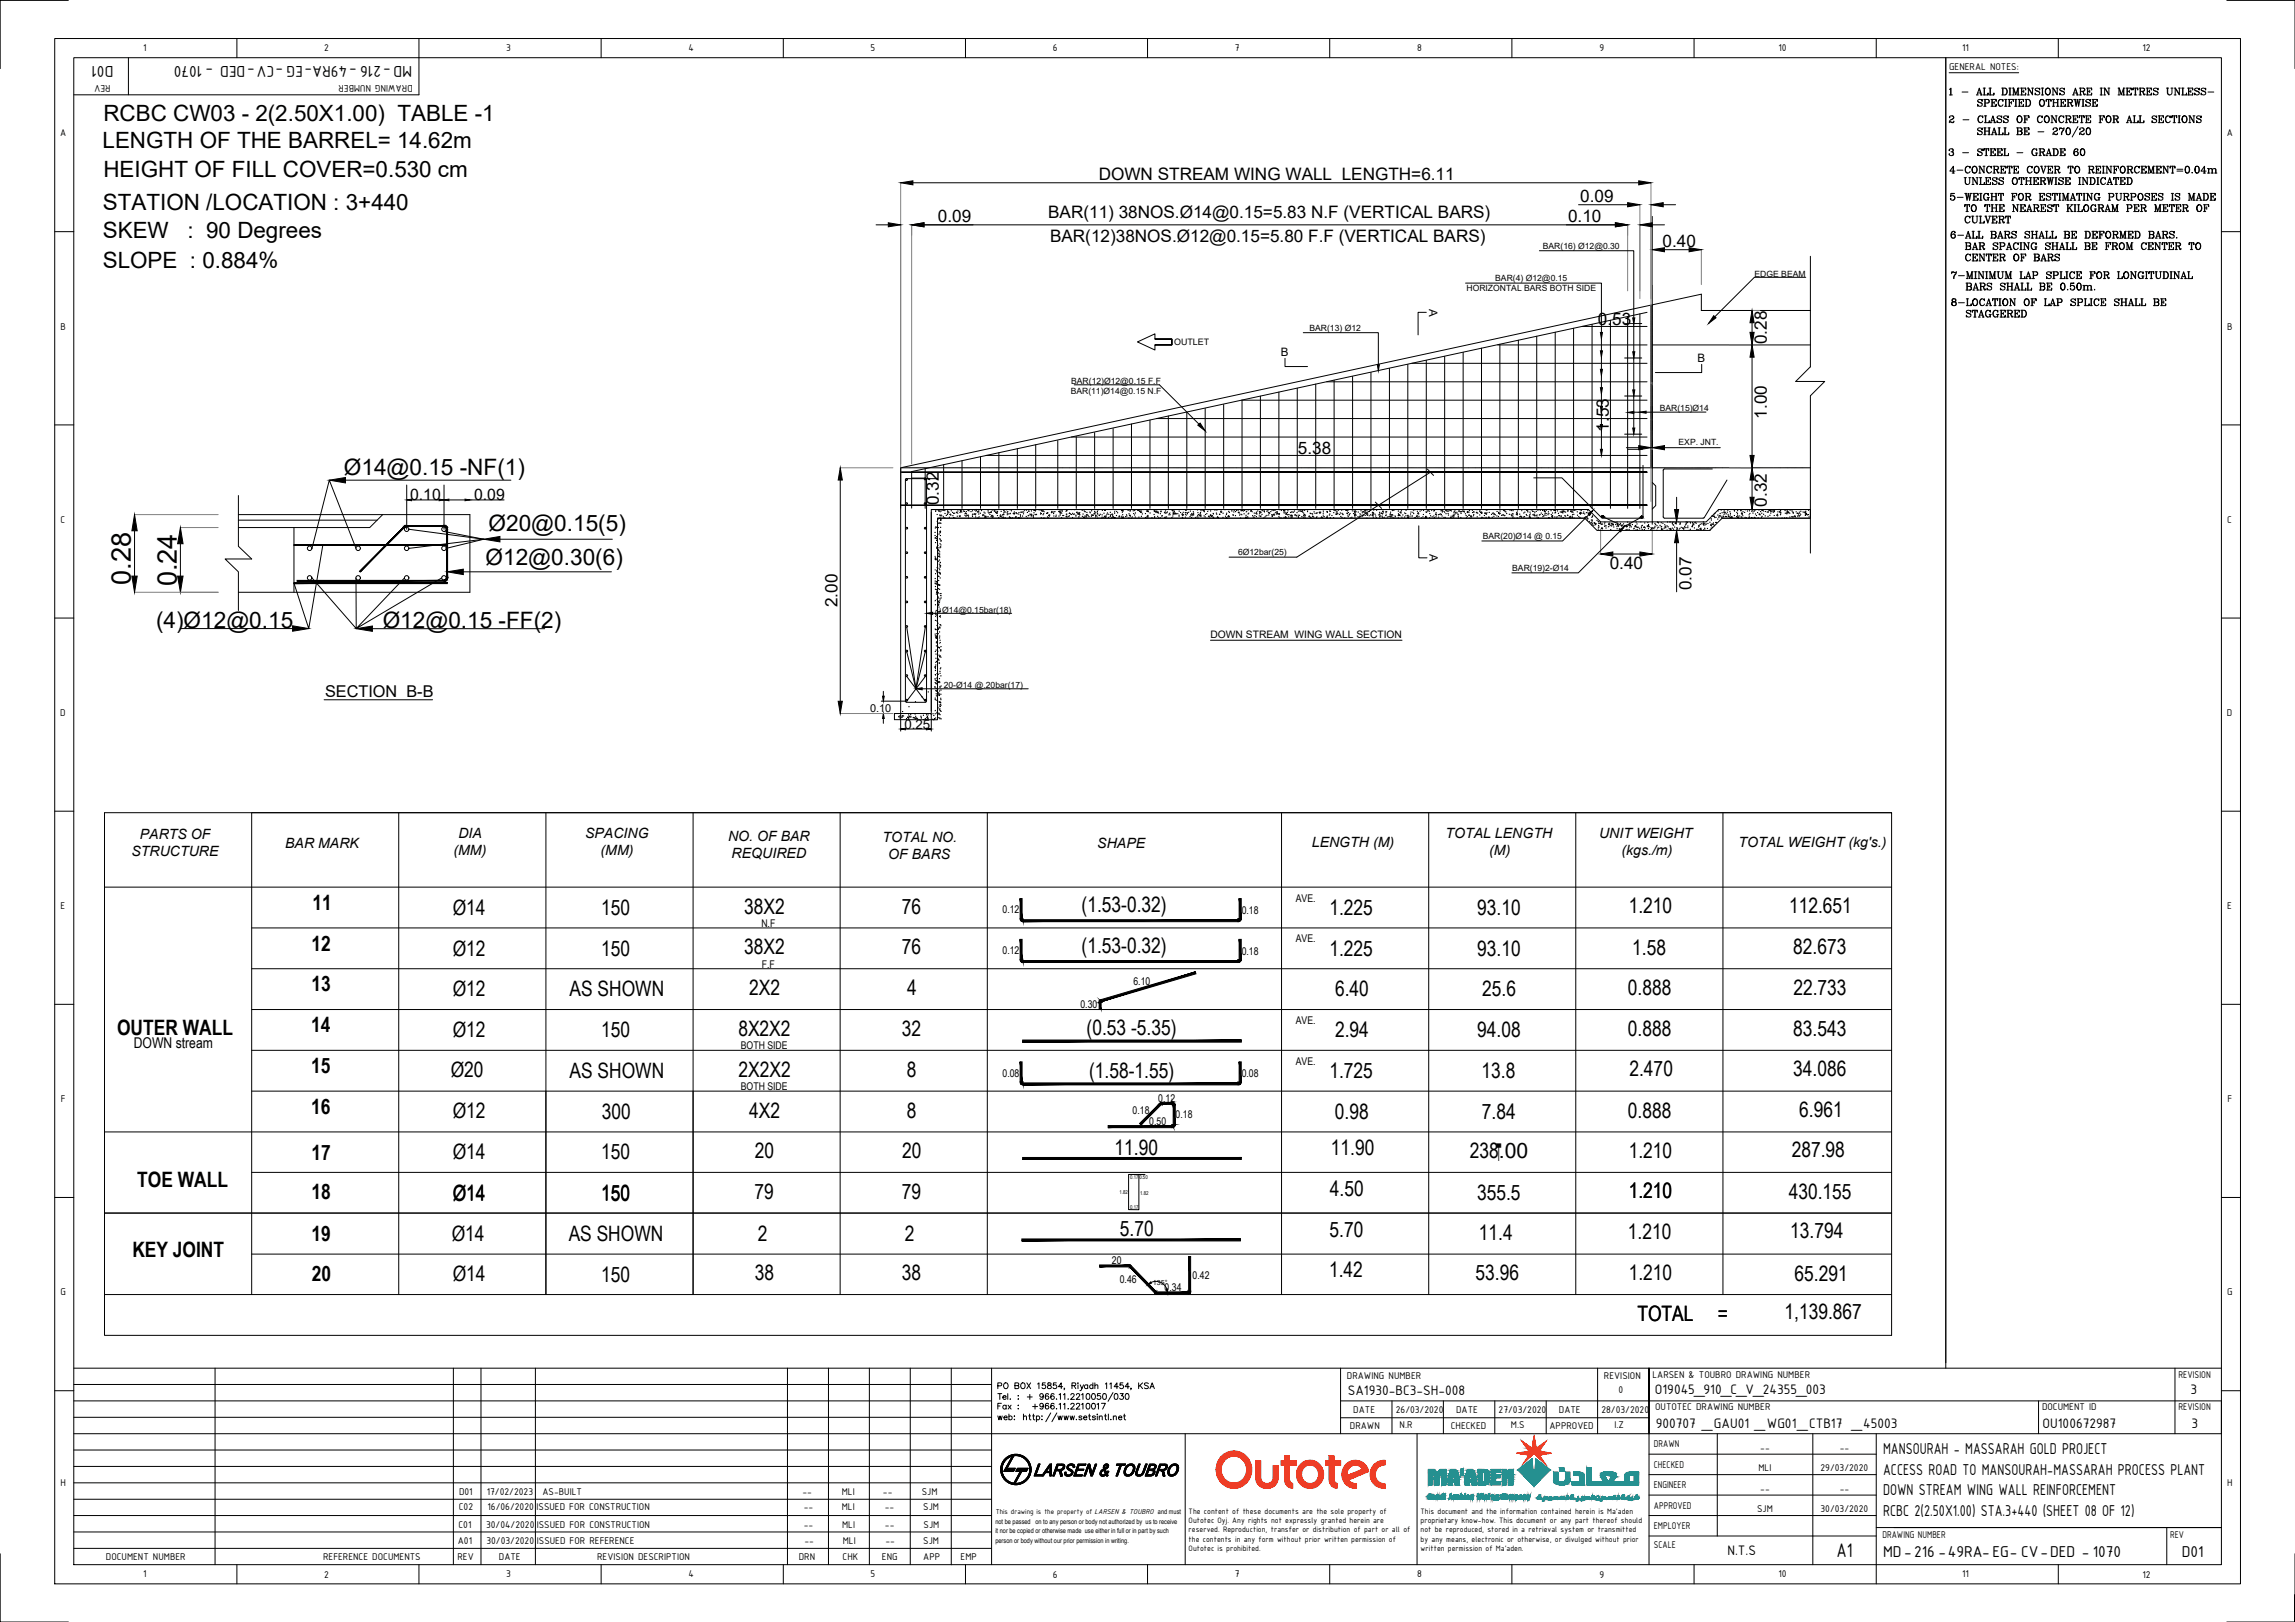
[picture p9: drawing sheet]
<svg xmlns="http://www.w3.org/2000/svg" width="841mm" height="594mm" viewBox="0 0 841 594" stroke-linecap="round" stroke-linejoin="round" font-family="sans-serif">
<defs><g id="words">
<g font-size="9.9">
<text x="48" y="214.3" transform="rotate(-90 48 214.3)">0.28</text>
<text x="64.8" y="214.7" transform="rotate(-90 64.8 214.7)">0.24</text>
</g>
<g font-size="8.3">
<text x="126" y="173.8">Ø14@0.15 -NF(1)</text>
<text x="179.1" y="194.5">Ø20@0.15(5)</text>
<text x="178" y="206.9">Ø12@0.30(6)</text>
<text x="57.2" y="230">(4)Ø12@0.15</text>
<text x="140.2" y="230.1">Ø12@0.15 -FF(2)</text>
</g>
<g font-size="8.2">
<text x="37.9" y="44.4">RCBC CW03 - 2(2.50X1.00) TABLE -1</text>
<text x="37.6" y="54.3">LENGTH OF THE BARREL= 14.62m</text>
<text x="37.9" y="64.9">HEIGHT OF FILL COVER=0.530 cm</text>
<text x="37.7" y="76.9">STATION /LOCATION : 3+440</text>
<text x="37.7" y="87.2">SKEW</text>
<text x="68.7" y="87.2">: 90 Degrees</text>
<text x="37.7" y="98.2">SLOPE : 0.884%</text>
</g>
<g font-size="7.8">
<text x="114.5" y="333.3">11</text>
<text x="165.9" y="335">Ø14</text>
<text x="220.3" y="335.1">150</text>
<text x="272.7" y="334.6">38X2</text>
<text x="330.5" y="334.6">76</text>
<text x="396.4" y="334">(1.53-0.32)</text>
<text x="487.2" y="335.1">1.225</text>
<text x="541.3" y="335.1">93.10</text>
<text x="596.9" y="334.4">1.210</text>
<text x="655.6" y="334.4">112.651</text>
<text x="114.1" y="348.2">12</text>
<text x="165.9" y="350">Ø12</text>
<text x="220.3" y="350">150</text>
<text x="272.7" y="349.6">38X2</text>
<text x="330.5" y="349.6">76</text>
<text x="396.4" y="349">(1.53-0.32)</text>
<text x="487.2" y="350">1.225</text>
<text x="541.3" y="350">93.10</text>
<text x="598.2" y="349.6">1.58</text>
<text x="657.2" y="349.4">82.673</text>
<text x="114.1" y="363.1">13</text>
<text x="165.9" y="364.9">Ø12</text>
<text x="208.7" y="365">AS SHOWN</text>
<text x="274.5" y="364.5">2X2</text>
<text x="332.4" y="364.5">4</text>
<text x="489.2" y="365">6.40</text>
<text x="543.2" y="365">25.6</text>
<text x="596.6" y="364.5">0.888</text>
<text x="657.2" y="364.3">22.733</text>
<text x="42.9" y="379.2">OUTER WALL</text>
<text x="114" y="378.1">14</text>
<text x="165.9" y="379.9">Ø12</text>
<text x="220.3" y="380">150</text>
<text x="270.6" y="379.4">8X2X2</text>
<text x="330.5" y="379.4">32</text>
<text x="398.2" y="379">(0.53 -5.35)</text>
<text x="489.2" y="380">2.94</text>
<text x="541.3" y="380">94.08</text>
<text x="596.6" y="379.5">0.888</text>
<text x="657.2" y="379.3">83.543</text>
<text x="114.1" y="393">15</text>
<text x="165.2" y="394.6">Ø20</text>
<text x="208.7" y="394.9">AS SHOWN</text>
<text x="270.6" y="394.4">2X2X2</text>
<text x="332.3" y="394.4">8</text>
<text x="399.1" y="394.9">(1.58-1.55)</text>
<text x="487.2" y="394.9">1.725</text>
<text x="542.9" y="394.9">13.8</text>
<text x="597.1" y="394.1">2.470</text>
<text x="657.2" y="394.2">34.086</text>
<text x="114.1" y="407.9">16</text>
<text x="165.9" y="409.6">Ø12</text>
<text x="220.5" y="409.8">300</text>
<text x="274.6" y="409.4">4X2</text>
<text x="332.3" y="409.3">8</text>
<text x="489.2" y="409.8">0.98</text>
<text x="543.1" y="409.8">7.84</text>
<text x="596.6" y="409.4">0.888</text>
<text x="659.4" y="409.2">6.961</text>
<text x="114.1" y="424.7">17</text>
<text x="165.9" y="424.6">Ø14</text>
<text x="220.3" y="424.7">150</text>
<text x="276.6" y="424.2">20</text>
<text x="330.6" y="424.2">20</text>
<text x="408.4" y="423.1">11.90</text>
<text x="487.7" y="423">11.90</text>
<text x="538.7" y="424.2">238‬.00</text>
<text x="596.9" y="424">1.210</text>
<text x="656.6" y="423.8">287.98</text>
<text x="50.3" y="434.8">TOE WALL</text>
<text x="487.3" y="437.9">4.50</text>
<text x="114.1" y="439.3">18</text>
<text x="165.9" y="439.6">Ø14</text>
<text x="220.3" y="439.6">150</text>
<text x="276.5" y="439.3">79</text>
<text x="330.5" y="439.3">79</text>
<text x="541.3" y="439.4">355.5</text>
<text x="596.9" y="438.8">1.210</text>
<text x="655.5" y="439">430.155</text>
<text x="114.1" y="454.4">19</text>
<text x="165.6" y="454.4">Ø14</text>
<text x="208.4" y="454.5">AS SHOWN</text>
<text x="277.7" y="454.5">2</text>
<text x="331.6" y="454.5">2</text>
<text x="410.4" y="452.8">5.70</text>
<text x="487.2" y="452.9">5.70</text>
<text x="542" y="454">11.4</text>
<text x="596.6" y="453.9">1.210</text>
<text x="656" y="453.6">13.794</text>
<text x="48.5" y="460.2">KEY JOINT</text>
<text x="487" y="467.8">1.42</text>
<text x="114.3" y="469.3">20</text>
<text x="165.9" y="469.4">Ø14</text>
<text x="220.3" y="469.4">150</text>
<text x="276.6" y="468.9">38</text>
<text x="330.5" y="468.9">38</text>
<text x="540.8" y="468.9">53.96</text>
<text x="596.9" y="468.8">1.210</text>
<text x="657.6" y="469">65.291</text>
<text x="600.1" y="483.7">TOTAL</text>
<text x="629.5" y="483.7">=</text>
<text x="654" y="483">1,139.867</text>
<text x="673" y="570.3">A1</text>
</g>
<g font-size="6.3">
<text x="402.6" y="65.9">DOWN STREAM WING WALL LENGTH=6.11</text>
<text x="579.1" y="74">0.09</text>
<text x="343.7" y="81.3">0.09</text>
<text x="384.1" y="80">BAR(11) 38NOS.Ø14@0.15=5.83 N.F (VERTICAL BARS)</text>
<text x="574.6" y="81.3">0.10</text>
<text x="384.8" y="88.8">BAR(12)38NOS.Ø12@0.15=5.80 F.F (VERTICAL BARS)</text>
<text x="609.3" y="90.5">0.40</text>
<text x="585.6" y="119">0.53</text>
<text x="647.5" y="126.1" transform="rotate(-90 647.5 126.1)">0.28</text>
<text x="647.5" y="153.3" transform="rotate(-90 647.5 153.3)">1.00</text>
<text x="589.6" y="158.1" transform="rotate(-90 589.6 158.1)">1.53</text>
<text x="475.6" y="166.3">5.38</text>
<text x="344" y="185" transform="rotate(-90 344 185)">0.32</text>
<text x="647.5" y="185.5" transform="rotate(-90 647.5 185.5)">0.32</text>
<text x="589.9" y="208.3">0.40</text>
<text x="619.8" y="216.1" transform="rotate(-90 619.8 216.1)">0.07</text>
<text x="306.9" y="222.4" transform="rotate(-90 306.9 222.4)">2.00</text>
</g>
<g font-size="6.2">
<text x="41.6" y="24.1" transform="rotate(180 41.6 24.1)">D01</text>
<text x="151" y="24.1" transform="rotate(180 151 24.1)">MD-216 -49RA-EG -CV-DED - 1070</text>
<text x="690.1" y="532.6">MANSOURAH - MASSARAH GOLD PROJECT</text>
<text x="690.1" y="540.1">ACCESS ROAD TO MANSOURAH-MASSARAH PROCESS PLANT</text>
<text x="690.1" y="547.6">DOWN STREAM WING WALL REINFORCEMENT</text>
<text x="690.1" y="555.1">RCBC 2(2.50X1.00) STA.3+440 (SHEET 08 OF 12)</text>
<text x="690.1" y="570.1">MD-216 -49RA-EG- CV-DED - 1070</text>
<text x="799.5" y="570.1">D01</text>
</g>
<text font-size="6" x="119.1" y="255.3">SECTION B-B</text>
<g font-size="5.8">
<text x="150.3" y="183">0.10</text>
<text x="173.7" y="183">0.09</text>
</g>
<text font-size="5.7" x="713.3" y="58.2">3 - STEEL - GRADE 60</text>
<g font-size="5.4">
<text x="49.1" y="383.9">DOWN stream</text>
<text x="493.9" y="511.1">SA1930-BC3-SH-008</text>
<text x="606.5" y="510.6">O19045_910_C_V_24355_003</text>
<text x="802.7" y="510.6">3</text>
<text x="606.8" y="523.1">900707 _GAU01 _WG01_CTB17 _45003</text>
<text x="748.5" y="523.1">OU100672987</text>
<text x="803" y="523.1">3</text>
<text x="633" y="569.7">N.T.S</text>
</g>
<g font-size="5.2">
<text x="51.3" y="307.4">PARTS OF</text>
<text x="104.5" y="310.6">BAR MARK</text>
<text x="168" y="306.9">DIA</text>
<text x="214.4" y="306.9">SPACING</text>
<text x="266.8" y="308.2">NO. OF BAR</text>
<text x="323.4" y="308.4">TOTAL NO.</text>
<text x="402.1" y="310.6">SHAPE</text>
<text x="480.7" y="310.1">LENGTH (M)</text>
<text x="529.7" y="306.9">TOTAL LENGTH</text>
<text x="586" y="306.9">UNIT WEIGHT</text>
<text x="637.1" y="310.1">TOTAL WEIGHT (kg's.)</text>
<text x="48.2" y="313.7">STRUCTURE</text>
<text x="166.2" y="313.2">(MM)</text>
<text x="220.1" y="313.2">(MM)</text>
<text x="268.1" y="314.4">REQUIRED</text>
<text x="325.5" y="314.6">OF BARS</text>
<text x="545.7" y="313.2">(M)</text>
<text x="594.2" y="313.2">(kgs./m)</text>
</g>
<text font-size="4.9" x="331.5" y="266.8">0.25</text>
<g font-size="4.2">
<text x="523.7" y="113.2" transform="rotate(90 523.7 113.2)">A</text>
<text x="469.4" y="130.2">B</text>
<text x="622.1" y="132.4">B</text>
<text x="523.9" y="202.9" transform="rotate(90 523.9 202.9)">A</text>
</g>
<text font-size="4" x="318.8" y="260.8">0.10</text>
<g font-size="3.9">
<text x="52.5" y="18.8">1</text>
<text x="118.8" y="18.9">2</text>
<text x="185.5" y="18.7">3</text>
<text x="252.3" y="18.8">4</text>
<text x="319" y="18.7">5</text>
<text x="385.9" y="18.8">6</text>
<text x="452.6" y="18.8">7</text>
<text x="519.3" y="18.8">8</text>
<text x="586.1" y="18.7">9</text>
<text x="651.7" y="18.8">10</text>
<text x="719.1" y="18.8">11</text>
<text x="785.1" y="18.9">12</text>
<text x="714.3" y="25.6">GENERAL NOTES:</text>
<text x="40.5" y="31" transform="rotate(180 40.5 31)">REV</text>
<text x="151.2" y="31" transform="rotate(180 151.2 31)">DRAWING NUMBER</text>
<text x="22" y="50">A</text>
<text x="816" y="50">A</text>
<text x="22.2" y="120.7">B</text>
<text x="816.2" y="120.7">B</text>
<text x="22.2" y="191.4">C</text>
<text x="816.2" y="191.4">C</text>
<text x="22.1" y="262.2">D</text>
<text x="816.1" y="262.2">D</text>
<text x="22.2" y="333">E</text>
<text x="367.4" y="334.5">0.12</text>
<text x="455" y="334.8">0.18</text>
<text x="474.8" y="330.3">AVE.</text>
<text x="816.2" y="333">E</text>
<text x="279" y="339.6">N.F</text>
<text x="474.8" y="345.2">AVE.</text>
<text x="367.4" y="349.5">0.12</text>
<text x="455" y="349.7">0.18</text>
<text x="279.2" y="354.6">F.F</text>
<text x="415.4" y="360.7">6.10</text>
<text x="395.9" y="369.4">0.30</text>
<text x="474.8" y="375.1">AVE.</text>
<text x="271.5" y="384.4">BOTH SIDE</text>
<text x="367.4" y="394.3">0.08</text>
<text x="455" y="394.6">0.08</text>
<text x="474.8" y="390">AVE.</text>
<text x="271.5" y="399.3">BOTH SIDE</text>
<text x="22.3" y="403.7">F</text>
<text x="415.1" y="407.9">0.18</text>
<text x="424.5" y="403.7">0.12</text>
<text x="816.3" y="403.7">F</text>
<text x="421.2" y="412.2">0.50</text>
<text x="430.8" y="409.6">0.18</text>
<text x="407.5" y="463.1">20</text>
<text x="410.4" y="469.9">0.46</text>
<text x="426.8" y="473">0.34</text>
<text x="437" y="468.6">0.42</text>
<text x="22.2" y="474.4">G</text>
<text x="816.2" y="474.4">G</text>
<text x="493.6" y="505.2">DRAWING NUMBER</text>
<text x="587.8" y="505.2">REVISION</text>
<text x="605.6" y="504.6">LARSEN &amp; TOUBRO DRAWING NUMBER</text>
<text x="798.3" y="504.6">REVISION</text>
<text x="593.1" y="510.1">0</text>
<text x="495.9" y="517.5">DATE</text>
<text x="511.5" y="517.5">26/03/2020</text>
<text x="533.6" y="517.5">DATE</text>
<text x="549.2" y="517.5">27/03/2020</text>
<text x="571.3" y="517.5">DATE</text>
<text x="586.9" y="517.5">28/03/2020</text>
<text x="606.5" y="516.6">OUTOTEC DRAWING NUMBER</text>
<text x="748.3" y="516.6">DOCUMENT ID</text>
<text x="798.3" y="516.6">REVISION</text>
<text x="494.7" y="523.3">DRAWN</text>
<text x="512.9" y="523">N.R</text>
<text x="531.7" y="523.3">CHECKED</text>
<text x="553.7" y="523">M.S</text>
<text x="567.8" y="523.3">APPROVED</text>
<text x="591.6" y="523">I.Z</text>
<text x="606.1" y="530.1">DRAWN</text>
<text x="645.1" y="531.3">--</text>
<text x="674.2" y="531.3">--</text>
<text x="606.1" y="537.6">CHECKED</text>
<text x="644.4" y="538.8">MLI</text>
<text x="667.2" y="538.8">29/03/2020</text>
<text x="22.2" y="544.2">H</text>
<text x="606.1" y="545.1">ENGINEER</text>
<text x="816.2" y="544.2">H</text>
<text x="168.2" y="547.4">D01</text>
<text x="178.4" y="547.4">17/02/2023</text>
<text x="198.8" y="547.4">AS-BUILT</text>
<text x="294" y="547.4">--</text>
<text x="308.5" y="547.4">MLI</text>
<text x="323.6" y="547.4">--</text>
<text x="337.8" y="547.4">SJM</text>
<text x="645.1" y="546.4">--</text>
<text x="674.2" y="546.4">--</text>
<text x="168.1" y="552.9">C02</text>
<text x="178.7" y="552.9">16/06/2020</text>
<text x="196.6" y="552.9">ISSUED FOR CONSTRUCTION</text>
<text x="294.5" y="552.9">--</text>
<text x="308.5" y="552.9">MLI</text>
<text x="324.3" y="552.9">--</text>
<text x="338.4" y="552.9">SJM</text>
<text x="606.1" y="552.6">APPROVED</text>
<text x="643.9" y="553.9">SJM</text>
<text x="667.2" y="553.9">30/03/2020</text>
<text x="168" y="559.6">C01</text>
<text x="178.1" y="559.6">30/04/2020</text>
<text x="196.7" y="559.6">ISSUED FOR CONSTRUCTION</text>
<text x="294.5" y="559.6">--</text>
<text x="308.6" y="559.6">MLI</text>
<text x="324.3" y="559.6">--</text>
<text x="338.4" y="559.6">SJM</text>
<text x="606.1" y="560.1">EMPLOYER</text>
<text x="689.8" y="563.2">DRAWING NUMBER</text>
<text x="795.3" y="563.2">REV</text>
<text x="167.8" y="565.6">A01</text>
<text x="178.3" y="565.6">30/03/2020</text>
<text x="196.8" y="565.6">ISSUED FOR REFERENCE</text>
<text x="294.8" y="565.6">--</text>
<text x="308.8" y="565.6">MLI</text>
<text x="324.5" y="565.6">--</text>
<text x="338.4" y="565.6">SJM</text>
<text x="606.1" y="567">SCALE</text>
<text x="38.8" y="571.3">DOCUMENT NUMBER</text>
<text x="118.4" y="571.3">REFERENCE DOCUMENTS</text>
<text x="167.7" y="571.3">REV</text>
<text x="182.8" y="571.3">DATE</text>
<text x="218.8" y="571.3">REVISION DESCRIPTION</text>
<text x="292.7" y="571.3">DRN</text>
<text x="308.8" y="571.3">CHK</text>
<text x="323.2" y="571.3">ENG</text>
<text x="338.4" y="571.3">APP</text>
<text x="352" y="571.3">EMP</text>
<text x="52.5" y="577.7">1</text>
<text x="118.8" y="577.8">2</text>
<text x="185.5" y="577.7">3</text>
<text x="252.3" y="577.7">4</text>
<text x="319" y="577.7">5</text>
<text x="385.9" y="577.8">6</text>
<text x="452.6" y="577.7">7</text>
<text x="519.3" y="577.7">8</text>
<text x="586.1" y="577.9">9</text>
<text x="651.7" y="577.7">10</text>
<text x="719.1" y="577.7">11</text>
<text x="785.1" y="577.8">12</text>
</g>
<text font-size="3.8" x="443.6" y="233.7">DOWN STREAM WING WALL SECTION</text>
<text font-size="3.3" x="430.3" y="126.3">OUTLET</text>
<g font-size="3.1">
<text x="565.4" y="91.1">BAR(16) Ø12@0.30</text>
<text x="643" y="101.6">EDGE BEAM</text>
<text x="537.4" y="106.7">HORIZONTAL BARS BOTH SIDE</text>
<text x="547.9" y="102.8">BAR(4) Ø12@0.15</text>
<text x="479.9" y="121.4">BAR(13) Ø12</text>
<text x="392.5" y="140.6">BAR(12)Ø12@0.15 F.F</text>
<text x="392.4" y="144.3">BAR(11)Ø14@0.15 N.F</text>
<text x="608.2" y="150.7">BAR(15)Ø14</text>
<text x="615.1" y="163">EXP. JNT.</text>
<text x="543.4" y="197.5">BAR(20)Ø14 @ 0.15</text>
<text x="453.7" y="203.4">6Ø12bar(25)</text>
<text x="554.2" y="209.2">BAR(19)2-Ø14</text>
<text x="345.3" y="224.5">Ø14@0.15bar(18)</text>
<text x="345.8" y="252">20-Ø14 @.20bar(17)</text>
<text x="435.6" y="554.6">The content of these documents are the sole property of</text>
<text x="435.6" y="557.9">Outotec Oyj. Any rights not expressly granted herein are</text>
<text x="520.6" y="554.6">This document and the information contained herein is Ma'aden</text>
<text x="520.6" y="557.9">proprietary know-how. This document or any part thereof should</text>
<text x="435.6" y="561.3">reserved. Reproduction, transfer or distribution of part or all of</text>
<text x="520.6" y="561.3">not be reproduced, stored in a retrieval system or transmitted</text>
<text x="435.6" y="564.6">the contents in any form without prior written permission of</text>
<text x="435.6" y="567.9">Outotec is prohibited.</text>
<text x="520.6" y="564.6">by any means, electronic or otherwise, or divulged without prior</text>
<text x="520.6" y="567.9">written permission of Ma'aden.</text>
</g>
<text font-size="2.8" x="364.9" y="554.4">This drawing is the property of LARSEN &amp; TOUBRO and must</text>
<text font-size="2.6" x="422.5" y="470.7">135°</text>
<g font-size="2.5">
<text x="364.8" y="558">not be passed on to any person or body not authorized by us to receive</text>
<text x="364.8" y="561.7">it nor be copied or otherwise made use either in full or in part by such</text>
<text x="364.8" y="565.2">person or body without our prior permission in writing.</text>
</g>
<g font-size="1.9">
<text x="414.2" y="431.9">0.17</text>
<text x="417.5" y="431.8">0.50</text>
<text x="410.3" y="437.3">1.82</text>
<text x="417.8" y="437.8">1.82</text>
<text x="414.2" y="442.8">0.17</text>
</g>
</g></defs>
<!-- layer: 0-outer line -->
<path d="M603.6 114.4l-269.5 58.3v13.4M623.5 113.7v-5.9l-293.4 63.5v90M663.4 113.7h-39.9h39.9M605.5 126.3h57.9M341.3 186.6h240.8l4.5 4.5h38.6l4.6-4.5h33.6v3.2h-32.3l-4.5 4.5h-41.4l-4.4-4.5h-237.2v73.8h-15.8v-2.3h13.5zM341.3 186.6h240.8M341.3 187.6v72.8M343.6 189.8h237.2M629.8 186.6h33.6M631.1 189.8h32.3" fill="none" stroke="#000" stroke-width=".37"/>
<!-- layer: WALL -->
<g fill="none" stroke="#000" stroke-width=".37">
<path d="M564.1 91.8h34.6v65M596.5 116v70.2M600.9 114.9v71.3M605.1 112.1l-.1 .1M605.5 112.1l-.5 .4M605.5 112.4l-.5 .4M605.5 112.7l-.5 .4M605.5 113l-.5 .5M605.5 113.3l-.5 .5M605.5 113.6l-.5 .5M605.5 114l-.5 .4M605.5 114.3l-.5 .4"/>
<path d="M605.5 114.6l-.5 .5M605.5 114.9l-.5 .5M605.5 115.2l-.5 .5M605.5 115.5l-.5 .5M605.5 115.9l-.5 .4M605.5 116.2l-.5 .4M605.5 116.5l-.5 .5M605.5 116.9l-.5 .4M605.5 117.2l-.5 .4M605.5 117.5l-.5 .4M605.5 117.8l-.5 .5M605.5 118.1l-.5 .4"/>
<path d="M605.5 118.4l-.5 .5M605.5 118.8l-.5 .4M605.5 119.1l-.5 .4M605.5 119.4l-.5 .4M605.5 119.7l-.5 .5M423.2 124.2h6.3v2.1h-6.3v1.9l-6.4-3 6.4-2.9v1.9h6.3v2.1h-6.3M605.5 126.1l-.5 .4M605.5 120l-.5 .5M605.5 120.3l-.5 .5M605.5 120.7l-.5 .4M605.5 121l-.5 .4M605.5 121.3l-.5 .4"/>
<path d="M605.5 121.6l-.5 .5M605.5 121.9l-.5 .5M605.5 122.2l-.5 .5M605.5 122.6l-.5 .4M605.5 122.9l-.5 .4M605.5 123.2l-.5 .5M605.5 123.5l-.5 .5M605.5 123.8l-.5 .5M605.5 124.1l-.5 .5M605.5 124.5l-.5 .4M605.5 124.8l-.5 .4M605.5 125.1l-.5 .5"/>
<path d="M605.5 125.4l-.5 .5M605.5 125.7l-.5 .5M605.5 126.4l-.5 .4M605.5 126.7l-.5 .4M605.5 127l-.5 .5M605.5 127.4l-.5 .4M605.5 127.6l-.5 .5M605.5 128l-.5 .4M605.5 128.3l-.5 .4M605.5 128.6l-.5 .4M605.5 128.9l-.5 .5M605.5 129.3l-.5 .4"/>
<path d="M605.5 129.6l-.5 .4M605.5 129.9l-.5 .4M605.5 130.2l-.5 .5M605.5 130.5l-.5 .5M605.5 130.8l-.5 .5M605.5 131.2l-.5 .4M605.5 131.5l-.5 .4M605.5 131.8l-.5 .5M605.5 132.1l-.5 .5M605.5 132.4l-.5 .5M605.5 132.7l-.5 .5M605.5 133.1l-.5 .4"/>
<path d="M605.5 133.4l-.5 .4M605.5 133.7l-.5 .5M605.5 134l-.5 .5M605.5 134.3l-.5 .5M605.5 134.7l-.5 .4M605.5 135l-.5 .4M605.5 135.3l-.5 .4M605.5 135.6l-.5 .5M605.5 135.9l-.5 .5M605.5 136.2l-.5 .5M605.5 136.6l-.5 .4M605.5 136.9l-.5 .4"/>
<path d="M605.5 137.2l-.5 .4M605.5 137.5l-.5 .5M605.5 137.9l-.5 .4M605.5 138.1l-.5 .5M605.5 138.5l-.5 .4M605.5 138.8l-.5 .4M605.5 139.1l-.5 .4M605.5 139.4l-.4 .4M605.5 139.8h-.1M605 156.6l.5-.4-.5 .4M605 157.2l.5-.4-.5 .5M605.1 140.7l-.1 .2"/>
<path d="M605.2 148.8l-.2 .2M605.2 140.9l-.2 .3M605.4 141.2l-.4 .3M605.4 141.4l-.4 .4M605.4 157.5h.1M605.5 151.7l-.5 .5M605.5 152l-.5 .5M605.5 152.3l-.5 .5M605.5 152.7l-.5 .4M605.5 153l-.5 .4M605.5 153.3l-.5 .5M605.5 153.6l-.4 .4"/>
<path d="M605.5 153.9l-.5 .5M605.5 154.3l-.5 .4M605.5 154.6l-.5 .5M605.5 154.9l-.5 .5M605.5 155.2l-.5 .5M605.5 155.5l-.5 .5M605.5 155.8l-.5 .6M605.5 156.5l-.5 .5M605.5 157.1l-.5 .5M605.5 157.5l-.5 .4M605.5 157.7l-.5 .5M605.5 158.1l-.5 .4"/>
<path d="M605.5 158.4l-.5 .4M605.5 158.7l-.5 .4M605.5 159l-.5 .5M605.5 159.4l-.5 .4M605.5 159.7l-.5 .4M605.5 160l-.5 .5M605.5 148.9l-.5 .4M605.5 149.2l-.5 .4M605.5 149.5l-.5 .4M605.5 149.8l-.5 .5M605.5 150.1l-.5 .5M605.5 150.4l-.5 .5"/>
<path d="M605.5 150.8l-.5 .4M605.5 151.1l-.5 .4M605.5 151.4l-.5 .5M605.5 151.5l-.5 .5M605.5 151.9l-.5 .4M605.5 152.2l-.5 .4M605.5 152.5l-.5 .4M605.5 152.8l-.5 .5M605.5 153.1l-.2 .2M605.5 150.9l-.5 .5M605.5 151.2l-.5 .5M605.5 141.7l-.5 .4"/>
<path d="M605.5 142l-.5 .4M605.5 142.3l-.5 .5M605.5 142.6l-.5 .5M605.5 142.9l-.5 .5M605.5 143.3l-.5 .4M605.5 143.6l-.5 .4M605.5 143.9l-.5 .4M605.5 144.2l-.5 .5M605.5 144.5l-.5 .5M605.5 144.8l-.5 .5M605.5 145.2l-.5 .4M605.5 145.5l-.5 .4"/>
<path d="M605.5 145.8l-.5 .4M605.5 146.1l-.5 .5M605.5 146.4l-.5 .5M605.5 146.7l-.5 .5M605.5 147.1l-.5 .4M605.5 147.4l-.5 .4M605.5 147.7l-.5 .4M605.5 148l-.5 .5M605.5 148.4l-.5 .4M605.5 148.6l-.5 .5M605.5 149l-.5 .5M605.5 149.3l-.5 .4"/>
<path d="M605.5 149.6l-.5 .5M605.5 149.9l-.5 .5M605.5 150.3l-.5 .4M605.5 150.6l-.5 .4M149 177.6v16.3M162.7 177.6v16.3M524.2 172.9l-49 31.2M605 171.3v-59.1l.5-.3v80.1M605.5 160.3l-.5 .5M605.5 160.6l-.5 .5M605.5 160.9l-.5 .5M605.5 161.3l-.5 .4"/>
<path d="M605.5 161.6l-.5 .4M605.5 161.9l-.5 .5M605.5 162.2l-.5 .5M605.5 162.5l-.5 .5M605.5 162.9l-.5 .4M605.5 163.2l-.5 .4M605.5 163.5l-.5 .4M605.5 163.8l-.5 .5M605.5 164.1l-.5 .5M605.5 164.4l-.5 .5M605.5 164.8l-.5 .4M605.5 165.1l-.5 .4"/>
<path d="M605.5 165.4l-.5 .4M605.5 165.7l-.5 .5M605.5 166l-.5 .5M605.5 166.3l-.5 .5M605.5 166.7l-.5 .4M605.5 167l-.5 .4M605.5 167.3l-.5 .4M605.5 167.6l-.5 .5M605.5 168l-.5 .4M605.5 168.2l-.5 .5M605.5 168.6l-.5 .5M605.5 168.9l-.5 .4"/>
<path d="M605.5 169.2l-.5 .5M605.5 169.5l-.5 .5M605.5 169.9l-.5 .4M605.5 170.2l-.5 .4M605.5 170.5l-.5 .5M605.5 170.8l-.5 .5M605.5 171.1l-.2 .2M87.4 181.5v18.6l4.8 4.6h-9.7l4.9 4.7v14.2M87.4 188.5h84.8v28.4h-84.8M87.4 190.5h50.8M107.7 193.2v23.7M118.3 199.6l-5.2 30.6-5.4-16.6"/>
<path d="M140.2 188.5l-4.7 4.7h-48.1M149.9 193.9l27.4 3.6-27.4 3.3M162.7 194.7l14.6 2.8-13.8 3.3M342.8 196.8l-.2 .3h.3M343.1 197.1l.1 .3M343.5 193l-.3 .1 .2 .2M343.6 193.2v.3M344.1 189.8l-.3 .4M344.2 187l-.2 .2 .3 .1M344.3 189.9l.2 .1M344.5 187.2v.3M344.6 190.6h.3"/>
<path d="M344.6 189.7l-.3 .1M344.7 195l-.3 .3M344.7 190v.2M344.8 188.9h.4M344.8 198.2l.1 .1M344.8 190.3l-.2 .3M344.9 198.1l-.1 .1M345.4 186.6l.2 .1M345.7 189.1v.4M345.8 186.7v.3M347.4 187.3l-.2 .2h.3M347.7 187.5l.1 .3"/>
<path d="M348.1 188.4l.2 .2M348.4 188.3l-.3 .1M348.5 188.5l-.1 .3M349.6 189.7h.4M350.6 187.5l-.2 .3h.4M350.9 187.8l.1 .3M351.9 187l.2 .1M352.2 186.8l-.3 .1M352.3 187l-.1 .3M353.7 188.1h.3M353.9 187.8l-.3 .3M354.2 188.1v.3"/>
<path d="M354.6 188.8l.2 .1M354.9 188.6l-.4 .1M355 188.9l-.1 .3M357.1 188.1l-.2 .3h.3M357.4 188.4v.3M357.9 186.9l-.3 .4M358.3 187.3l.2 .2M358.6 187.2l-.3 .1M358.8 187.4l-.1 .3M360.3 188.4l-.2 .2 .3 .1M360.6 188.7l.1 .2M361 189.2l.3 .1"/>
<path d="M361.3 189l-.3 .1M361.5 189.2l-.1 .3M362.7 187.7l-.3 .3M363.4 186.7l.4 .1M363.5 188.7l-.2 .2h.4M363.8 188.9l.1 .3M364.3 186.9v.4M365.1 187.6l-.3 .1 .2 .1M365.2 187.8v.3M366.8 188.9l-.2 .3h.3M367.1 189.2v.3M367.5 188.4l-.3 .4"/>
<path d="M367.8 189.3l-.3 .2 .2 .2M367.9 189.6v.2M368.2 187.5l.4 .1M369.1 187.7v.4M370 189.2l-.2 .3h.3M370.3 189.5l.1 .3M371.3 188.1l.2 .1M371.6 187.9l-.4 .1M371.7 188.1l-.1 .3M372.3 189.2l-.3 .3M373 186.6v.1M373 188.2l.4 .1"/>
<path d="M373.2 189.5l-.2 .3h.3M373.9 188.4l.1 .5M374.3 189.7l-.3 .1M375.1 186.6l.2 .1M375.5 186.7l-.1 .3M375.7 186.6l-.1 .1M375.7 186.7h.2M376.2 186.7v.3M377.8 189h.4M378 188.3l-.3 .1 .3 .2M378.2 188.5l-.1 .3M378.7 189.2v.4"/>
<path d="M378.9 187h.3M379.1 186.7l-.2 .2M379.4 187v.3M381.5 187l.2 .1M381.8 186.8l-.3 .1M382 187l-.1 .3M382.3 187l-.2 .2 .3 .1M382.6 187.3v.2M382.6 189.8h.3M384.2 188.8l.2 .1M384.5 188.6l-.3 .1M384.7 188.9l-.2 .2"/>
<path d="M385.5 187.3l-.2 .2h.3M385.8 187.5l.1 .3M388 187.3l.2 .2M388.3 187.2l-.3 .1M388.4 187.4v.3M388.6 187.8h.3M388.8 187.5l-.3 .3M389.1 187.8v.3M390.9 187l-.3 .4M391 189l-.4 .1 .3 .2M391.1 189.2l-.1 .3M391.8 188.1h.3"/>
<path d="M392 187.8l-.2 .3M392.3 188.1v.3M392.5 186.6v.1M394.4 187.7l.3 .1M394.7 187.5l-.3 .1M394.9 187.8l-.1 .3M395.2 188.1l-.2 .3h.3M395.5 188.4v.3M395.8 187.8l-.4 .3M396.4 186.8l.5 .1M397.3 187l.1 .4M397.5 189.3l-.4 .2 .3 .1"/>
<path d="M397.6 189.6l-.1 .2M398.4 188.4l-.2 .2 .4 .1M398.7 188.7l.1 .2M400.5 188.5l-.3 .4M400.9 188.1l.2 .1M401.2 187.9l-.3 .1M401.3 187.6h.3M401.3 188.1v.3M401.7 188.7l-.3 .2h.4M402 188.9v.3M402.1 187.8l.1 .4M403.9 189.7l-.2 .1"/>
<path d="M404.7 189.2h.3M404.8 186.6l.1 .1M404.9 188.9l-.2 .3M405.2 186.7l-.1 .3M405.2 189.2v.3M405.4 189.2l-.4 .4M406 188.3l.4 .1M406.9 188.5l.1 .4M407.4 188.4l.2 .2M407.7 188.2l-.3 .2M407.8 188.5l-.1 .3M408 189.5h.2"/>
<path d="M408.1 189.2l-.2 .3M408.4 189.5l.1 .3M410.8 189.1h.5M411.1 186.6v.1M411.2 187l.2 .1M411.3 189.5l-.2 .3h.3M411.5 186.8l-.3 .1M411.6 189.8h.1M411.6 187l-.1 .3M411.7 189.2l.1 .5M413.8 186.6v.1M413.8 186.7h.2"/>
<path d="M413.9 188.8l.2 .1M414.1 188.6l-.3 .1M414.3 186.7v.3M414.3 188.9l-.1 .2M417 187h.3M417.2 186.7l-.2 .3M417.5 187v.3M417.6 187.3l.3 .2M417.9 187.2l-.3 .1M418.1 187.4l-.1 .3M418.9 186.6l-.1 .1M420.2 187.2l.3 .1"/>
<path d="M420.4 187l-.2 .2M420.6 188.9l-.3 .2 .3 .2M420.7 187.3l.1 .2M420.8 189.2l-.1 .3M423.7 187.3l-.3 .2 .3 .1M424 187.5v.3M424 187.1l-.4 .4M424.1 187.7l.2 .1M424.4 187.5l-.3 .1M424.5 187.8v.2M425.6 186.6v.2M426.7 187.8h.3"/>
<path d="M426.9 187.5l-.2 .3M427.1 189.3l-.3 .2 .2 .1M427.2 187.8v.3M427.3 189.6l-.1 .2M428.8 187.8l-.4 .4M429.5 186.9l.4 .1M429.9 188.1h.3M430.1 187.8l-.2 .3M430.3 187.1l.1 .4M430.4 188.1v.3M430.9 187.9l-.3 .1 .2 .2M431 188.1l-.1 .3"/>
<path d="M433.1 188.4h.3M433.3 188.1l-.2 .3M433.6 188.6l-.4 .3M433.6 189.7l-.3 .1M433.6 188.4l.1 .3M434.3 187.7h.4M434.5 186.6l.1 .1M434.8 186.7l-.1 .3M435.1 187.8l.1 .5M436.6 188.4l-.3 .3h.4M436.9 188.7v.2M437.3 188.2l-.3 .2 .3 .1"/>
<path d="M437.5 188.5l-.1 .2M438.4 189.3l-.4 .4M439.1 188.4l.4 .1M439.6 188.9h.3M439.8 188.7l-.2 .2M440 188.6v.4M440.1 188.9v.3M440.8 187l.3 .1M441.1 186.8l-.3 .1M441.3 187l-.1 .3M442.8 189.2h.3M443 188.9l-.2 .3"/>
<path d="M443.3 189.2v.3M443.8 188.6l-.3 .1 .2 .2M443.9 189.2h.4M443.9 188.8v.3M444.7 189.3l.1 .5M446.1 189.5h.2M446.2 189.2l-.2 .3M446.5 189.5l.1 .3M447.6 187.1l-.3 .2 .2 .2M447.7 187.4v.3M449.2 186.6v.1M449.3 189.8h.2"/>
<path d="M449.5 189.5l-.3 .3M450 189.1l.2 .1M450.3 188.9l-.4 .2M450.4 189.2l-.1 .3M451.9 186.7h.2M452 186.6l-.1 .2M452.4 186.7v.3M453.8 187.7l.2 .1M454.1 187.5l-.3 .1M454.2 187.8l-.1 .2M455.1 187h.3M455.3 186.7l-.2 .3"/>
<path d="M455.6 187l.1 .3M456.7 189.3l-.3 .2 .3 .1M456.9 189.5l-.1 .3M457 187.2l-.4 .4M458.3 187.2l.3 .1M458.5 187l-.2 .2M458.6 186.6v.3M458.8 187.3l.1 .2M460.2 188l.2 .2M460.5 187.8l-.3 .2M460.7 188.1l-.1 .3M461.8 187.3l-.3 .2 .3 .1"/>
<path d="M461.8 187.9l-.3 .4M462.1 187.5v.3M462.5 187l.4 .1M463.2 189.7l-.3 .1M463.4 187.2v.4M464.1 186.6l.1 .1M464.5 186.7l-.1 .2M465 187.6l-.2 .2h.3M465.3 187.8v.3M466.6 188.7l-.4 .3M467 188.2l-.3 .2 .2 .1M467.1 188.5l-.1 .2"/>
<path d="M467.3 187.8h.4M468 188.1h.3M468.2 187.9v.5M468.2 187.8l-.2 .3M468.5 188.1l.1 .3M470.8 186.8l-.4 .1 .3 .2M470.9 187l-.1 .3M471.2 188.4h.3M471.4 189.4l-.3 .4M471.5 188.1l-.3 .3M471.7 188.4l.1 .3M472.1 188.5l.4 .1"/>
<path d="M473 188.7v.4M473.4 188.6l-.3 .1 .3 .2M473.6 188.8l-.1 .3M474.7 188.4l-.2 .3h.3M475 188.7v.2M476.9 189.2l.4 .1M477.3 187.1l-.4 .2 .3 .1M477.4 187.4l-.1 .2M477.8 189.4v.4M477.9 188.7l-.2 .2h.3M478.2 188.9v.3M479.9 188.9l-.3 .2 .3 .1"/>
<path d="M480.1 189.2l-.1 .3M480.9 189.2h.3M481.1 188.9l-.2 .3M481.4 189.2l.1 .3M483.4 187.6l.2 .2M483.7 187.5l-.3 .1M483.9 187.7l-.1 .3M484.2 189.5h.2M484.4 189.2l-.3 .3M484.7 189.5v.3M485.1 186.6l-.2 .3M486.1 189.5l.2 .1"/>
<path d="M486.4 189.3l-.3 .1M486.5 189.5v.3M487.3 186.6v.1M487.6 189.5l-.1 .3M490 186.6v.1M490 186.7h.3M490 187.3l-.3 .3M490.2 187.8l-.3 .2 .2 .1M490.3 188.1l-.1 .3M490.5 186.7v.3M491.6 186.6v.4M492.9 189.7l-.3 .1"/>
<path d="M493.2 187h.3M493.4 186.7l-.2 .3M493.7 187l.1 .3M493.8 186.6l.1 .1M494.1 186.7l-.1 .2M494.8 188l-.3 .4M495.5 187.1l.4 .1M496.4 187.3v.4M496.6 187l-.2 .2 .3 .1M496.6 188.2l-.3 .2 .3 .1M496.8 188.4l-.1 .3M496.9 187.3l.1 .2"/>
<path d="M499.6 188.7l-.3 .4M499.9 187.3l-.3 .2 .3 .1M500.2 187.5v.3M500.3 187.8l.4 .1M500.4 186.7l-.3 .2 .3 .2M500.6 187l-.1 .3M501.2 188l.1 .4M503.1 187.6l-.2 .2h.3M503.1 188.6l-.3 .1 .2 .2M503.2 188.8v.3M503.4 187.8l.1 .3M504.4 189.5l-.2 .3"/>
<path d="M505.1 188.6l.4 .1M506 188.8v.4M506.3 187.8l-.2 .3h.3M506.6 188.1l.1 .3M506.9 187.1l-.3 .2 .2 .1M507.1 187.4l-.1 .2M509.6 188.1l-.3 .3h.3M509.6 188.9l-.3 .2 .2 .1M509.7 189.2l-.1 .3M509.8 188.4l.1 .3M509.9 189.3l.4 .1M510.8 189.5v.3"/>
<path d="M512.8 188.4l-.2 .3h.3M513.1 188.7v.2M513.4 187.5l-.4 .1 .3 .2M513.5 187.7l-.1 .3M516 188.7l-.2 .2h.3M516 189.3l-.3 .1 .3 .2M516.2 189.5l-.1 .3M516.3 188.9l.1 .3M518.2 186.6l-.3 .4M519.2 188.9l-.2 .3h.3M519.5 189.2l.1 .3M519.5 188l.3 .1"/>
<path d="M519.8 187.8l-.3 .2M520 188.1l-.1 .3M522.5 189.2l-.2 .3h.2M522.5 189.7l-.3 .1M522.8 189.5v.3M523.1 187.3l-.4 .4M523.4 186.6l.1 .1M523.8 186.6l-.2 .3M524.6 186.6l.1 .4M525.4 186.6v.1M525.5 189.8h.1M525.7 189.5l-.2 .3"/>
<path d="M526 188.4l.2 .1M526.3 188.2l-.3 .1M526.4 188.4v.3M527.8 188.1l-.3 .4M528.1 186.6v.1M528.1 186.7h.3M528.5 187.2l.4 .1M528.6 186.7v.3M529.4 187.3v.5M529.8 186.9l.2 .1M530.1 186.7l-.4 .2M530.2 187l-.1 .3"/>
<path d="M531.4 187h.2M531.5 186.7l-.2 .3M531.8 187l.1 .3M532.7 188.9l-.4 .3M532.8 188.6l-.3 .1 .2 .2M532.9 188.8l-.1 .3M533.3 187.9l.4 .1M534.2 188.1l.1 .4M534.6 187.3h.2M534.7 187l-.2 .2M535 187.3l.1 .3M536.6 187.1l-.4 .2 .3 .1"/>
<path d="M536.7 187.3l-.1 .3M537.4 189.6l-.1 .2M538 187.3l-.3 .2 .4 .1M538.1 188.7h.5M538.3 187.6v.2M538.9 189.1l.2 .1M539 188.9l.1 .4M539.2 188.9l-.3 .1M539.4 189.2l-.1 .3M541.2 187.6l-.2 .2h.3M541.5 187.8l.1 .3M543 189.4l.3 .1"/>
<path d="M543 187.5l-.3 .1 .3 .2M543.2 187.7l-.1 .3M543.8 189.6v.2M544.3 188.1h.2M544.4 187.8l-.2 .3M544.7 188.1l.1 .3M545.7 189.3l-.3 .1 .2 .2M545.8 189.5l-.1 .3M547.5 188.4h.2M547.7 188.1l-.3 .3M547.9 188.4l.1 .3M549.5 187.8l-.3 .2 .2 .1"/>
<path d="M549.6 188.1l-.1 .3M550.9 188.4l-.2 .3h.3M551.2 188.7l.1 .2M551.3 186.7l-.4 .3M552.2 189.7l-.4 .1M553.1 186.6l.1 .1M553.4 186.6l-.1 .3M554 188.9h.2M554.1 188.7l-.2 .2M554.4 188.9l.1 .3M555.7 188.4l.2 .1M555.9 188.2l-.3 .1"/>
<path d="M556.1 187.4l-.4 .4M556.1 188.4l-.1 .3M557.2 189.2h.2M557.3 188.9l-.2 .3M557.6 189.2l.1 .3M557.6 186.7l.1 .4M559.7 186.7l-.3 .2 .3 .1M559.9 187l-.1 .3M560.4 189.5h.2M560.6 189.2l-.2 .3M560.9 189.5v.3M560.9 188.2l-.4 .4"/>
<path d="M561.6 187.3h.4M562.1 188.7l.2 .2M562.4 187.4l.1 .4M562.4 188.6l-.3 .1M562.6 188.8l-.1 .3M563.5 186.6v.1M563.8 189.5l-.1 .3M565.7 188.9l-.4 .4M565.9 187.3l.2 .1M566.2 186.6v.1M566.2 187.1l-.3 .1M566.2 186.7h.3"/>
<path d="M566.4 188l.3 .1M566.4 187.3l-.2 .3M566.7 186.7v.3M567.3 188.2v.4M568.6 189.1l.2 .1M568.9 188.9l-.3 .1M569 189.2l-.1 .2M569.5 187h.2M569.6 186.7l-.2 .3M569.9 187l.1 .3M570.5 189.7l-.1 .1M571.1 188.8h.5"/>
<path d="M572 188.9l.1 .5M572.4 187.6l.2 .2M572.7 187.3h.3M572.7 187.5l-.4 .1M572.8 187.7l-.1 .3M572.8 187l-.2 .3M573.1 187.3l.1 .3M575.3 189.3l-.3 .1 .3 .2M575.5 189.5l-.1 .3M576 189.5l.4 .1M576.1 187.3l-.3 .2 .4 .1M576.4 187.6v.2"/>
<path d="M576.9 189.7v.1M578.9 188l.2 .1M579.3 188.1l-.1 .3M579.3 187.6l-.2 .2M579.4 187.8l-.6 .1M579.6 187.8l.1 .3M581.5 189.8l.2 .2M581.6 190.4l.1 .3M581.8 189.6l-.3 .2M582 189.9l-.1 .3M582.4 188.1h.2M582.5 187.8l-.2 .3"/>
<path d="M582.8 188.1l.1 .3M583 191.5h.3M583.2 191.2l-.2 .3M583.5 191.5v.3M584.2 191.6l.2 .1M584.5 191.4l-.3 .2M584.7 191.7l-.1 .3M584.9 191.9l-.4 .4M585.6 191l.4 .1M586.2 191.7l.3 .1M586.4 191.5l-.2 .2M586.4 191.1l.1 .5"/>
<path d="M586.7 191.8v.2M587.2 193.3l-.3 .1 .2 .2M587.3 189.2l7.9 3.7 6.4-3.5M587.3 193.5l-.1 .3M589.4 192l.3 .1M589.6 191.8l-.2 .2M589.7 192.7l-.3 .3M589.9 192l.1 .3M590.4 191.7l.4 .1M591 191.8l-.3 .2 .2 .1M591.1 192l-.1 .3M591.3 191.9v.4"/>
<path d="M592.9 192l-.3 .3h.3M593.2 192.3v.3M593.4 193.8l.2 .1M593.7 193.6l-.4 .1M593.8 193.9l-.1 .3M594.5 193.4l-.4 .4M595.2 192.5h.4M595.9 192.6h.3M596 192.7l.1 .4M596.1 192.3l-.2 .3M596.4 192.6v.3M597.4 192.2l-.3 .1 .3 .2"/>
<path d="M597.6 192.4l-.1 .3M599.1 192.9h.3M599.3 192.6l-.2 .3M599.3 194.2l-.1 .1M599.6 192.9v.3M599.8 194.2l.3 .1M600 193.2l.4 .1M600.1 194l-.3 .1M600.3 194.2v.1M600.9 193.4v.4M601.3 191.1v.1M602.3 193.2h.3"/>
<path d="M602.5 192.9l-.2 .3M602.8 193.2l.1 .3M603.6 192.7l.2 .1M603.9 192.5l-.3 .2M604 192.8v.3M604.8 194h.4M605.6 193.4l.3 .1M605.6 194.2l.1 .1M605.8 193.2l-.3 .2M606.1 193.5v.2M607.6 191.1v.3M607.9 191.3l-.2 .3"/>
<path d="M609 193.5l-.2 .2 .3 .1M609.3 193.7v.3M610.4 192.9l-.3 .1 .2 .2M610.5 193.1l-.1 .3M612 194h.3M612.2 193.7l-.2 .3M612.5 194v.3M613.1 191.2l-.3 .4M613.9 191.6l.2 .1M614.2 191.4l-.4 .2M614.3 191.7l-.1 .3M615.2 191.1v.1"/>
<path d="M615.4 194l-.2 .3M616.8 193.3l-.3 .1 .3 .2M617 193.5l-.1 .3M617.9 191.1l.2 .1M617.9 192l-.4 .4M618.3 191.2l.1 .3M618.9 191.1h.1M619.5 191.2v.5M620.6 191.8l-.3 .1 .3 .2M620.8 192l-.1 .3M621.3 191.2l-.2 .3h.3M621.6 191.5v.3"/>
<path d="M622.7 192.8l-.3 .3M623.3 193.6l-.3 .1 .2 .2M623.4 191.8l.4 .1M623.5 193.9l-.1 .2M624.3 192v.4M624.3 191.7l.3 .1M624.5 191.5l-.2 .2M624.8 191.8l.1 .2M626.8 192.3l.2 .2M627.1 192.2l-.3 .1M627.2 192.4v.3M627.6 192l.2 .1"/>
<path d="M627.7 191.8l-.2 .2M627.9 189.1l.2 .1M628 192l.1 .3M628.2 188.9l-.3 .1M628.2 192.6h.1M628.3 189.2v.2M628.5 187.9l.1 .1M630.3 188.7l-.2 .2h.3M630.6 188.9l.1 .3M631.7 187.6l.2 .2M631.7 189.1l-.3 .4M632 187.5l-.4 .1"/>
<path d="M632.1 187.7l-.1 .3M632.4 188.2h.4M633.3 188.4v.4M633.5 188.9l-.2 .3h.4M633.9 189.2v.3M634.4 189.4l.2 .2M634.6 189.2l-.2 .2M634.8 189.5l-.1 .3M636.6 189.5h.3M636.8 189.2l-.2 .3M637.1 189.5v.3M637.2 188.9l.4 .1"/>
<path d="M638.1 189.1v.4M638.1 188l.3 .1M638.4 187.8l-.3 .1M638.6 188.1l-.1 .2M639.7 186.6v.1M640 189.5l-.2 .3M641.1 189.6l-.3 .2M642 189.7l.4 .1M642.1 186.6v.1M642.4 186.6l-.1 .3M642.4 186.6v.1M642.4 186.7h.3"/>
<path d="M642.9 186.7l.1 .3M644.9 188.2l-.3 .1 .2 .2M645.1 188.4l-.1 .3M645.7 187h.3M645.9 186.7l-.3 .3M646.2 187v.3M648.4 186.9l.2 .1M648.7 186.7l-.3 .1M648.8 187l-.1 .2M649.1 187l-.2 .3h.3M649.4 187.3v.3M650.4 187l-.4 .3"/>
<path d="M651.1 188.7l.2 .1M651.4 188.5l-.3 .2M651.5 188.8l-.1 .2M652.3 187.3l-.2 .2 .3 .1M652.6 187.6v.2M655.1 187.7l-.3 .4M655.1 187.1l-.3 .1 .3 .2M655.3 187.3l-.1 .3M655.5 187.6l-.2 .2h.3M655.8 186.8h.4M655.9 187.8v.3M656.7 187v.4"/>
<path d="M657.8 188.9l-.3 .1 .3 .2M658 189.1l-.1 .3M658.6 188.1h.3M658.8 187.8l-.3 .3M659.1 188.1v.3M660 188.4l-.4 .4M660.6 187.5l.4 .1M661.3 187.6l.3 .5M661.6 187.4l-.3 .2M661.8 187.7l-.1 .2M662 188.1l-.2 .3h.3M662.3 188.4v.3"/>
<path d="M114.3 211.7l16.2 18.5v-18.5M114.3 200.8l6.4-24.9 9.8 24.9M148.2 211.7l-17.7 18.5 31.4-18.5M342.6 213.8h.2M342.6 208.7l.2 .1M342.6 204.8l.2 .1M342.7 203.7v.4M342.7 213.5l-.1 .1M342.9 219.9l-.3 .2M342.9 204.6l-.3 .1M343 213.8l.4 .1M343 213.8l.1 .3"/>
<path d="M343.1 204.8l-.1 .3M343.1 213.1l.3 .1M343.2 217.1h.2M343.3 200.5h.3M343.3 208.8v.5M343.4 216.8l-.3 .3M343.4 212.9l-.3 .1M343.5 200.2l-.3 .3M343.6 218.9l.4 .1M343.6 213.2l-.1 .3M343.6 217.1l.1 .3M343.8 200.5v.3"/>
<path d="M343.9 214v.4M343.9 203.8l.3 .1M344 201.3l-.3 .1 .2 .2M344.1 203.6l-.2 .2M344.2 201.6l-.1 .2M344.4 203.9l.1 .2M344.5 219.1v.5M344.5 209.6l-.3 .2 .2 .2M344.5 207.2l.3 .1M344.7 209.9l-.2 .3M344.7 207l-.2 .2M344.7 218.2l.2 .1"/>
<path d="M344.9 218l-.2 .1M332.3 229.8l3.3 22.5 3.5-22.5M332.3 238.8l3.3 13.5 3.5-13.5M342.6 230.4h.1M342.6 224.8h.1M342.8 224.6h-.2M342.9 230.4l.1 .3M343 224.8l-.2 .3M343.1 233.8h.3M343.3 233.5l-.3 .3M343.3 232.9l-.3 .1 .2 .2M343.4 233.1v.3"/>
<path d="M343.5 225l-.4 .4M343.6 233.8v.3M343.6 221.4l.2 .2M343.8 220.5h.3M343.9 236.9l-.3 .3h.4M343.9 221.2l-.3 .2M344 220.2l-.2 .3M344.1 230.1l-.4 .4M344.1 221.5l-.2 .3M344.1 229.8l.2 .1M344.2 237.2v.3M344.2 224.1h.4"/>
<path d="M344.3 220.5v.3M344.4 229.6l-.3 .1M344.5 229.8v.3M344.6 238.1l.2 .2M344.6 223.6l-.2 .3h.3M344.7 235.3l-.4 .3M344.8 229.2h.1M344.9 237.9l-.3 .2M118.8 256.3h39.7M322.9 256.8h9.1M323.7 253.2v1.8M332.3 247.8l6.8 9"/>
<path d="M339.1 247.8l-6.8 9M342.6 244.1l.1 .3M342.6 249h.2M342.6 244.5h.1M342.8 247l.1 .3M342.8 244.7v.3M343 250.4l.2 .1M343 254.1l.4 .1M343.1 250.2l-.2 .2M343.2 252.8l-.3 .2 .2 .1M343.2 249.1l.1 .5M343.4 253l-.1 .3"/>
<path d="M343.4 250.4l.1 .3M343.5 241.4l.2 .1M343.6 259.2l.3 .1M343.6 253.8h.3M343.8 253.5l-.2 .3M343.8 254.3l.1 .4M343.8 241.2l-.3 .1M343.9 241.4v.3M344 249.7l.2 .2M344.1 253.8v.3M344.3 249.6l-.3 .1M344.4 256.9l-.2 .3h.3"/>
<path d="M344.4 259.4l.1 .4M344.5 249.8l-.1 .3M344.5 240.3l-.2 .3h.3M344.5 258l.2 .2M344.7 257.2v.3M344.8 240.6v.2M344.8 257.9l-.3 .1M344.9 258.3l-.1 .1M323.7 263.2v1.7M329.3 262.6h.3M329.5 262.3l-.2 .2M329.7 262.1l.4 .1"/>
<path d="M329.8 262.6v.3M330.1 261.6v6.2M330.6 262.3l.1 .4M331.8 267h7.7M332.6 262.8l.2 .1M332.7 262.6l-.2 .2M333 262.9l.1 .2M333.4 262.3l-.3 .1 .3 .2M333.6 262.5l-.1 .3M334.5 262.9h.4M335.4 263l.1 .5M335.9 262.9l-.2 .2h.4"/>
<path d="M336.2 263.1l.1 .3M339.2 263.1l-.3 .3h.4M339.5 263.4v.2M339.9 262.6l-.3 .1 .2 .2M340 262.9v.2M341.3 261.6v6.2M342.4 263.4l-.1 .2M342.8 260.2l-.2 .2M343.7 261.2l-.3 .1 .2 .2M343.9 261.4l-.1 .3M344.8 260.6h.1M344.9 260.4l-.1 .2"/>
<path d="M38.3 297.7h654.9v191.4h-654.9zM146.1 297.7v176.4M200.1 297.7v176.4M254 297.7v176.4M307.9 297.7v176.4M361.8 297.7v176.4M469.6 297.7v176.4M523.6 297.7v176.4M577.5 297.7v176.4M631.4 297.7v176.4M693.2 297.7h-601v176.4M38.3 324.9h654.9"/>
<path d="M92.2 339.9h601M92.2 354.8h601M92.2 369.8h601M92.2 384.7h601M92.2 399.6h601M38.3 414.6h654.9M92.2 429.4h601M38.3 444.3h654.9M92.2 459.3h601M38.3 474.1h654.9M421.8 469.7a4.3 4.3 0 0 1 5.8 2.4"/>
</g>
<g fill="#000" stroke="#000" stroke-width=".37">
<path d="M323.4 255h.6l-.3 1.8zM323.7 261.3l.3 1.9h-.6zM330.1 267l1.7-.3v.6zM339.5 266.7l1.8 .3-1.8 .3zM420.6 470.6l1.1-1.1 .3 .5zM427.3 472.2l.5-.1v1.5z"/>
<path d="M330.1 172.9h273.5zM330.1 173l273.5-.1z"/>
<path d="M330.1 185h273.5zM330.1 185.1l273.5-.1z"/>
<path d="M587.2 188.9h.2zM587.1 188.9h.3z"/>
<path d="M587.1 188.9h.4zM587.1 188.9h.4z"/>
<path d="M587.1 189.5h.3zM587.1 189.5h.3z"/>
<path d="M587.1 188.9l.4 .1zM587.1 188.9l.4 .1z"/>
<path d="M587.1 189.5h.4zM587.1 189.5h.3z"/>
<path d="M587.1 189h.4zM587.1 189h.4z"/>
<path d="M587 189l.6 .1zM587 189l.6 .1z"/>
<path d="M587 189.4h.5zM587 189.4h.5z"/>
<path d="M587.1 189.4h.4zM587.1 189.4l.4 .1z"/>
<path d="M587 189.1l.6 .1zM587 189.1l.6 .1z"/>
<path d="M587 189.2h.6zM587 189.2h.6z"/>
<path d="M587 189.2l.6 .1zM587 189.2l.6 .1z"/>
<path d="M587 189.3h.6zM587 189.3l.5 .1z"/>
<path d="M587 189.2h.6zM587 189.2h.6z"/>
<path d="M601.5 189.1h.3zM601.5 189.1h.3z"/>
<path d="M601.5 189.1h.3zM601.4 189.1h.4z"/>
<path d="M601.5 189.7h.3zM601.5 189.7h.2z"/>
<path d="M601.4 189.1l.4 .1zM601.4 189.1l.4 .1z"/>
<path d="M601.4 189.6h.4zM601.4 189.6l.4 .1z"/>
<path d="M601.4 189.2h.5zM601.4 189.2h.5z"/>
<path d="M601.4 189.6h.4zM601.4 189.6h.4z"/>
<path d="M601.4 189.2l.5 .1zM601.4 189.2l.5 .1z"/>
<path d="M601.4 189.5h.5zM601.4 189.5l.4 .1z"/>
<path d="M601.3 189.3h.6zM601.3 189.3h.6z"/>
<path d="M601.3 189.3l.6 .1zM601.3 189.3l.6 .1z"/>
<path d="M601.3 189.4l.6 .1zM601.3 189.4l.6 .1z"/>
<path d="M601.3 189.5h.6zM601.3 189.5h.6z"/>
<path d="M601.3 189.5h.6zM601.3 189.5h.6z"/>
<circle cx="342.7" cy="196.1" r=".07"/>
<circle cx="342.7" cy="193.4" r=".07"/>
<circle cx="342.9" cy="187.3" r=".07"/>
<circle cx="343.4" cy="188.4" r=".07"/>
<circle cx="343.7" cy="199.7" r=".07"/>
<circle cx="343.8" cy="186.9" r=".07"/>
<circle cx="343.8" cy="193.2" r=".07"/>
<circle cx="343.9" cy="191.6" r=".07"/>
<circle cx="344.4" cy="191.6" r=".07"/>
<circle cx="344.4" cy="197.3" r=".07"/>
<circle cx="344.4" cy="194.8" r=".07"/>
<circle cx="344.6" cy="188.9" r=".07"/>
<circle cx="344.6" cy="196.1" r=".07"/>
<circle cx="344.6" cy="186.7" r=".07"/>
<circle cx="344.7" cy="194.6" r=".07"/>
<circle cx="344.7" cy="193.1" r=".07"/>
<circle cx="344.8" cy="199.6" r=".07"/>
<circle cx="344.8" cy="191.6" r=".07"/>
<circle cx="344.9" cy="198" r=".07"/>
<circle cx="344.9" cy="188.6" r=".07"/>
<circle cx="345.5" cy="186.9" r=".07"/>
<circle cx="346.2" cy="187" r=".07"/>
<circle cx="346.2" cy="189.7" r=".07"/>
<circle cx="346.8" cy="188.8" r=".07"/>
<circle cx="347.2" cy="188.4" r=".07"/>
<circle cx="349.1" cy="187.7" r=".07"/>
<circle cx="349.2" cy="188.9" r=".07"/>
<circle cx="349.4" cy="189.5" r=".07"/>
<circle cx="349.4" cy="188" r=".07"/>
<circle cx="349.8" cy="188" r=".07"/>
<circle cx="350.8" cy="189.1" r=".07"/>
<circle cx="351.6" cy="189" r=".07"/>
<circle cx="351.7" cy="189.2" r=".07"/>
<circle cx="353.1" cy="187.2" r=".07"/>
<circle cx="353.4" cy="187.3" r=".07"/>
<circle cx="353.6" cy="188.7" r=".07"/>
<circle cx="354.9" cy="186.8" r=".07"/>
<circle cx="354.9" cy="189.7" r=".07"/>
<circle cx="355.8" cy="187.4" r=".07"/>
<circle cx="356.3" cy="188.6" r=".07"/>
<circle cx="356.5" cy="188.3" r=".07"/>
<circle cx="357.5" cy="189.3" r=".07"/>
<circle cx="357.6" cy="188.2" r=".07"/>
<circle cx="357.7" cy="186.6" r=".07"/>
<circle cx="358.1" cy="189.7" r=".07"/>
<circle cx="359.3" cy="188" r=".07"/>
<circle cx="360.1" cy="188.9" r=".07"/>
<circle cx="360.6" cy="187.6" r=".07"/>
<circle cx="361" cy="187.9" r=".07"/>
<circle cx="361.2" cy="189.4" r=".07"/>
<circle cx="362.1" cy="187.1" r=".07"/>
<circle cx="362.1" cy="187.6" r=".07"/>
<circle cx="363.2" cy="189.1" r=".07"/>
<circle cx="363.8" cy="189" r=".07"/>
<circle cx="364.5" cy="187.2" r=".07"/>
<circle cx="364.9" cy="187.2" r=".07"/>
<circle cx="365.4" cy="188" r=".07"/>
<circle cx="365.4" cy="187.8" r=".07"/>
<circle cx="365.5" cy="188.8" r=".07"/>
<circle cx="365.6" cy="187.3" r=".07"/>
<circle cx="366" cy="189.6" r=".07"/>
<circle cx="366.6" cy="188.6" r=".07"/>
<circle cx="366.9" cy="187.3" r=".07"/>
<circle cx="367.7" cy="188.5" r=".07"/>
<circle cx="367.8" cy="187.9" r=".07"/>
<circle cx="367.9" cy="187" r=".07"/>
<circle cx="368" cy="187.5" r=".07"/>
<circle cx="368.4" cy="189.7" r=".07"/>
<circle cx="369.3" cy="187.4" r=".07"/>
<circle cx="370.1" cy="189.7" r=".07"/>
<circle cx="370.1" cy="188.2" r=".07"/>
<circle cx="370.2" cy="186.7" r=".07"/>
<circle cx="370.2" cy="188" r=".07"/>
<circle cx="370.8" cy="189.8" r=".07"/>
<circle cx="371.1" cy="189.6" r=".07"/>
<circle cx="371.7" cy="188" r=".07"/>
<circle cx="372.2" cy="189.5" r=".07"/>
<circle cx="372.3" cy="187.8" r=".07"/>
<circle cx="373.4" cy="187.7" r=".07"/>
<circle cx="374.8" cy="187.5" r=".07"/>
<circle cx="375.1" cy="187.5" r=".07"/>
<circle cx="376.1" cy="189.1" r=".07"/>
<circle cx="376.4" cy="189.8" r=".07"/>
<circle cx="376.8" cy="188.9" r=".07"/>
<circle cx="377" cy="187.2" r=".07"/>
<circle cx="377.4" cy="188.3" r=".07"/>
<circle cx="377.9" cy="188.7" r=".07"/>
<circle cx="378.7" cy="188.7" r=".07"/>
<circle cx="379.3" cy="188.4" r=".07"/>
<circle cx="379.8" cy="188.4" r=".07"/>
<circle cx="381.3" cy="187.9" r=".07"/>
<circle cx="382.2" cy="188.5" r=".07"/>
<circle cx="382.5" cy="188.1" r=".07"/>
<circle cx="383.6" cy="188" r=".07"/>
<circle cx="383.9" cy="189.3" r=".07"/>
<circle cx="383.9" cy="187.8" r=".07"/>
<circle cx="384.1" cy="189.5" r=".07"/>
<circle cx="386.2" cy="189" r=".07"/>
<circle cx="386.2" cy="187.5" r=".07"/>
<circle cx="386.9" cy="189.1" r=".07"/>
<circle cx="388" cy="189" r=".07"/>
<circle cx="388.5" cy="188.6" r=".07"/>
<circle cx="389.2" cy="187.2" r=".07"/>
<circle cx="389.4" cy="188.8" r=".07"/>
<circle cx="390.8" cy="188.3" r=".07"/>
<circle cx="391" cy="187" r=".07"/>
<circle cx="391.6" cy="189.1" r=".07"/>
<circle cx="391.9" cy="188.9" r=".07"/>
<circle cx="392.6" cy="188.4" r=".07"/>
<circle cx="393" cy="189.5" r=".07"/>
<circle cx="393.3" cy="188.4" r=".07"/>
<circle cx="394.3" cy="189" r=".07"/>
<circle cx="395.3" cy="189.7" r=".07"/>
<circle cx="395.4" cy="189.2" r=".07"/>
<circle cx="396.9" cy="188.3" r=".07"/>
<circle cx="398" cy="189.2" r=".07"/>
<circle cx="398.1" cy="188.6" r=".07"/>
<circle cx="398.2" cy="189.3" r=".07"/>
<circle cx="399.4" cy="187.5" r=".07"/>
<circle cx="399.5" cy="187.8" r=".07"/>
<circle cx="400" cy="188.6" r=".07"/>
<circle cx="401.1" cy="187.3" r=".07"/>
<circle cx="401.5" cy="189.3" r=".07"/>
<circle cx="402.1" cy="187.3" r=".07"/>
<circle cx="402.2" cy="189.8" r=".07"/>
<circle cx="402.3" cy="188.3" r=".07"/>
<circle cx="403.9" cy="189.4" r=".07"/>
<circle cx="404.5" cy="189.5" r=".07"/>
<circle cx="404.6" cy="188" r=".07"/>
<circle cx="405.1" cy="186.8" r=".07"/>
<circle cx="405.8" cy="187.9" r=".07"/>
<circle cx="406.8" cy="189.1" r=".07"/>
<circle cx="406.9" cy="187.6" r=".07"/>
<circle cx="407.6" cy="189.4" r=".07"/>
<circle cx="408.4" cy="187.5" r=".07"/>
<circle cx="408.6" cy="186.7" r=".07"/>
<circle cx="409.2" cy="187.3" r=".07"/>
<circle cx="411.1" cy="187" r=".07"/>
<circle cx="411.3" cy="187.6" r=".07"/>
<circle cx="411.5" cy="187" r=".07"/>
<circle cx="412.5" cy="189.2" r=".07"/>
<circle cx="412.9" cy="189" r=".07"/>
<circle cx="413.7" cy="189.7" r=".07"/>
<circle cx="414.1" cy="188.9" r=".07"/>
<circle cx="414.1" cy="187.2" r=".07"/>
<circle cx="414.9" cy="189.3" r=".07"/>
<circle cx="415.4" cy="188.1" r=".07"/>
<circle cx="415.8" cy="188.6" r=".07"/>
<circle cx="416" cy="189.4" r=".07"/>
<circle cx="416.1" cy="187.9" r=".07"/>
<circle cx="417" cy="186.8" r=".07"/>
<circle cx="418.4" cy="187.6" r=".07"/>
<circle cx="419.8" cy="189.5" r=".07"/>
<circle cx="420.3" cy="189.7" r=".07"/>
<circle cx="420.6" cy="187.2" r=".07"/>
<circle cx="420.6" cy="188.8" r=".07"/>
<circle cx="420.7" cy="187.2" r=".07"/>
<circle cx="422.1" cy="189.6" r=".07"/>
<circle cx="423" cy="186.9" r=".07"/>
<circle cx="423" cy="187.3" r=".07"/>
<circle cx="423.3" cy="186.8" r=".07"/>
<circle cx="424.3" cy="187.5" r=".07"/>
<circle cx="425.2" cy="189.7" r=".07"/>
<circle cx="425.7" cy="189" r=".07"/>
<circle cx="427.1" cy="187.1" r=".07"/>
<circle cx="427.5" cy="189.3" r=".07"/>
<circle cx="427.5" cy="187.8" r=".07"/>
<circle cx="427.8" cy="187.5" r=".07"/>
<circle cx="428.3" cy="188.6" r=".07"/>
<circle cx="429.4" cy="189.5" r=".07"/>
<circle cx="429.8" cy="189" r=".07"/>
<circle cx="429.9" cy="187.5" r=".07"/>
<circle cx="429.9" cy="188.4" r=".07"/>
<circle cx="430.2" cy="187.6" r=".07"/>
<circle cx="431.6" cy="188.1" r=".07"/>
<circle cx="432.1" cy="188.7" r=".07"/>
<circle cx="432.1" cy="189.1" r=".07"/>
<circle cx="432.6" cy="187.7" r=".07"/>
<circle cx="433.6" cy="187.6" r=".07"/>
<circle cx="434.4" cy="188.3" r=".07"/>
<circle cx="434.4" cy="187.8" r=".07"/>
<circle cx="434.7" cy="188.6" r=".07"/>
<circle cx="435" cy="187.8" r=".07"/>
<circle cx="436.1" cy="189.2" r=".07"/>
<circle cx="436.6" cy="189.5" r=".07"/>
<circle cx="436.7" cy="188" r=".07"/>
<circle cx="437.3" cy="187.4" r=".07"/>
<circle cx="437.3" cy="188.2" r=".07"/>
<circle cx="437.4" cy="187.9" r=".07"/>
<circle cx="438.8" cy="186.7" r=".07"/>
<circle cx="439" cy="187.8" r=".07"/>
<circle cx="439.8" cy="188" r=".07"/>
<circle cx="440.1" cy="187" r=".07"/>
<circle cx="441.6" cy="189.3" r=".07"/>
<circle cx="441.8" cy="188.4" r=".07"/>
<circle cx="442.2" cy="188.1" r=".07"/>
<circle cx="442.6" cy="187.3" r=".07"/>
<circle cx="443" cy="186.7" r=".07"/>
<circle cx="443.6" cy="188.6" r=".07"/>
<circle cx="444.3" cy="188.9" r=".07"/>
<circle cx="444.6" cy="189.7" r=".07"/>
<circle cx="444.6" cy="188" r=".07"/>
<circle cx="444.6" cy="188.2" r=".07"/>
<circle cx="446.3" cy="189.4" r=".07"/>
<circle cx="446.9" cy="188.4" r=".07"/>
<circle cx="447.4" cy="187.7" r=".07"/>
<circle cx="448.9" cy="186.7" r=".07"/>
<circle cx="449.5" cy="188" r=".07"/>
<circle cx="450.2" cy="188.9" r=".07"/>
<circle cx="450.3" cy="187.3" r=".07"/>
<circle cx="450.4" cy="189.1" r=".07"/>
<circle cx="450.5" cy="187.7" r=".07"/>
<circle cx="451.3" cy="186.7" r=".07"/>
<circle cx="451.8" cy="188.5" r=".07"/>
<circle cx="452.1" cy="187.5" r=".07"/>
<circle cx="452.7" cy="188.9" r=".07"/>
<circle cx="453.7" cy="186.9" r=".07"/>
<circle cx="454.3" cy="188.6" r=".07"/>
<circle cx="454.8" cy="188.3" r=".07"/>
<circle cx="454.8" cy="187" r=".07"/>
<circle cx="455.1" cy="188.5" r=".07"/>
<circle cx="456.1" cy="186.9" r=".07"/>
<circle cx="456.6" cy="188.7" r=".07"/>
<circle cx="457.2" cy="189.3" r=".07"/>
<circle cx="457.3" cy="189.7" r=".07"/>
<circle cx="457.6" cy="188" r=".07"/>
<circle cx="458.5" cy="187" r=".07"/>
<circle cx="459.6" cy="189.4" r=".07"/>
<circle cx="459.8" cy="188.9" r=".07"/>
<circle cx="460.4" cy="187.6" r=".07"/>
<circle cx="461.5" cy="188.9" r=".07"/>
<circle cx="462" cy="187.6" r=".07"/>
<circle cx="462.1" cy="189" r=".07"/>
<circle cx="462.5" cy="188.4" r=".07"/>
<circle cx="463.3" cy="187.2" r=".07"/>
<circle cx="463.9" cy="189" r=".07"/>
<circle cx="464.2" cy="188.8" r=".07"/>
<circle cx="464.9" cy="188.6" r=".07"/>
<circle cx="465.1" cy="187.9" r=".07"/>
<circle cx="465.7" cy="187.4" r=".07"/>
<circle cx="466.1" cy="188.9" r=".07"/>
<circle cx="466.2" cy="189.1" r=".07"/>
<circle cx="466.5" cy="188.5" r=".07"/>
<circle cx="466.6" cy="187" r=".07"/>
<circle cx="467.8" cy="188.3" r=".07"/>
<circle cx="468.1" cy="187.5" r=".07"/>
<circle cx="468.8" cy="189.7" r=".07"/>
<circle cx="468.9" cy="188.1" r=".07"/>
<circle cx="469.5" cy="186.9" r=".07"/>
<circle cx="470.5" cy="187.5" r=".07"/>
<circle cx="470.6" cy="189.5" r=".07"/>
<circle cx="470.6" cy="187.9" r=".07"/>
<circle cx="471.1" cy="187.8" r=".07"/>
<circle cx="471.9" cy="187.1" r=".07"/>
<circle cx="472.9" cy="187.7" r=".07"/>
<circle cx="474" cy="187.6" r=".07"/>
<circle cx="474.4" cy="187.2" r=".07"/>
<circle cx="475.1" cy="188.9" r=".07"/>
<circle cx="475.3" cy="187.8" r=".07"/>
<circle cx="475.7" cy="188.7" r=".07"/>
<circle cx="475.8" cy="189.1" r=".07"/>
<circle cx="475.8" cy="187.2" r=".07"/>
<circle cx="476.2" cy="188.7" r=".07"/>
<circle cx="478" cy="188.4" r=".07"/>
<circle cx="478.1" cy="186.9" r=".07"/>
<circle cx="478.4" cy="188.7" r=".07"/>
<circle cx="479.1" cy="187.4" r=".07"/>
<circle cx="480.2" cy="189.6" r=".07"/>
<circle cx="480.3" cy="188.1" r=".07"/>
<circle cx="480.7" cy="189.7" r=".07"/>
<circle cx="480.8" cy="188.1" r=".07"/>
<circle cx="481.9" cy="188" r=".07"/>
<circle cx="482.4" cy="189.5" r=".07"/>
<circle cx="482.5" cy="188" r=".07"/>
<circle cx="482.6" cy="189.3" r=".07"/>
<circle cx="483.6" cy="187.8" r=".07"/>
<circle cx="484.9" cy="188.2" r=".07"/>
<circle cx="485.2" cy="189.2" r=".07"/>
<circle cx="486.3" cy="187.3" r=".07"/>
<circle cx="486.4" cy="187.7" r=".07"/>
<circle cx="486.4" cy="189" r=".07"/>
<circle cx="486.4" cy="187.4" r=".07"/>
<circle cx="487.1" cy="188.6" r=".07"/>
<circle cx="487.3" cy="188.3" r=".07"/>
<circle cx="488.1" cy="188.8" r=".07"/>
<circle cx="488.7" cy="189.6" r=".07"/>
<circle cx="488.8" cy="187.8" r=".07"/>
<circle cx="488.9" cy="186.9" r=".07"/>
<circle cx="489.5" cy="188.3" r=".07"/>
<circle cx="490.9" cy="188.4" r=".07"/>
<circle cx="491.2" cy="187.9" r=".07"/>
<circle cx="491.8" cy="189.5" r=".07"/>
<circle cx="491.8" cy="188" r=".07"/>
<circle cx="492.1" cy="186.7" r=".07"/>
<circle cx="494" cy="188.7" r=".07"/>
<circle cx="494.1" cy="187.7" r=".07"/>
<circle cx="494.5" cy="188.6" r=".07"/>
<circle cx="496" cy="188.1" r=".07"/>
<circle cx="496.4" cy="187.4" r=".07"/>
<circle cx="496.6" cy="187.7" r=".07"/>
<circle cx="497.6" cy="189.2" r=".07"/>
<circle cx="498.2" cy="189.1" r=".07"/>
<circle cx="498.7" cy="188.6" r=".07"/>
<circle cx="499.3" cy="188.8" r=".07"/>
<circle cx="499.4" cy="187.3" r=".07"/>
<circle cx="500.3" cy="188.8" r=".07"/>
<circle cx="500.9" cy="189.8" r=".07"/>
<circle cx="500.9" cy="188.3" r=".07"/>
<circle cx="502.3" cy="186.9" r=".07"/>
<circle cx="503.2" cy="188.4" r=".07"/>
<circle cx="503.2" cy="189.4" r=".07"/>
<circle cx="503.9" cy="188.3" r=".07"/>
<circle cx="505.5" cy="187.9" r=".07"/>
<circle cx="505.6" cy="189.7" r=".07"/>
<circle cx="505.6" cy="189.1" r=".07"/>
<circle cx="507.8" cy="188.8" r=".07"/>
<circle cx="507.9" cy="187.8" r=".07"/>
<circle cx="508" cy="188.6" r=".07"/>
<circle cx="508.4" cy="189.4" r=".07"/>
<circle cx="508.9" cy="189.2" r=".07"/>
<circle cx="509.6" cy="187.6" r=".07"/>
<circle cx="512.4" cy="189.7" r=".07"/>
<circle cx="512.5" cy="188.2" r=".07"/>
<circle cx="512.5" cy="188.6" r=".07"/>
<circle cx="514.7" cy="187.9" r=".07"/>
<circle cx="515.1" cy="188.1" r=".07"/>
<circle cx="515.2" cy="188.9" r=".07"/>
<circle cx="516.1" cy="189.5" r=".07"/>
<circle cx="516.9" cy="188.3" r=".07"/>
<circle cx="517" cy="189" r=".07"/>
<circle cx="517.1" cy="187.5" r=".07"/>
<circle cx="517.8" cy="187.6" r=".07"/>
<circle cx="518.1" cy="188.1" r=".07"/>
<circle cx="518.5" cy="186.7" r=".07"/>
<circle cx="518.6" cy="189.6" r=".07"/>
<circle cx="519.3" cy="188.7" r=".07"/>
<circle cx="519.7" cy="187.9" r=".07"/>
<circle cx="520.9" cy="186.8" r=".07"/>
<circle cx="521" cy="189.7" r=".07"/>
<circle cx="521.4" cy="189.3" r=".07"/>
<circle cx="521.6" cy="188.4" r=".07"/>
<circle cx="522.4" cy="189.2" r=".07"/>
<circle cx="522.5" cy="189.1" r=".07"/>
<circle cx="522.6" cy="187.5" r=".07"/>
<circle cx="522.8" cy="189.4" r=".07"/>
<circle cx="523" cy="186.7" r=".07"/>
<circle cx="523.7" cy="187.3" r=".07"/>
<circle cx="523.9" cy="189.6" r=".07"/>
<circle cx="523.9" cy="188.1" r=".07"/>
<circle cx="524.8" cy="189.3" r=".07"/>
<circle cx="525.7" cy="187" r=".07"/>
<circle cx="526.2" cy="189.3" r=".07"/>
<circle cx="526.3" cy="187.8" r=".07"/>
<circle cx="528" cy="188.5" r=".07"/>
<circle cx="528.3" cy="186.7" r=".07"/>
<circle cx="528.5" cy="187.5" r=".07"/>
<circle cx="529.9" cy="188.1" r=".07"/>
<circle cx="530.7" cy="188" r=".07"/>
<circle cx="531.6" cy="189.6" r=".07"/>
<circle cx="531.8" cy="189.1" r=".07"/>
<circle cx="532" cy="189.6" r=".07"/>
<circle cx="532.7" cy="189.4" r=".07"/>
<circle cx="532.8" cy="187.8" r=".07"/>
<circle cx="532.9" cy="187.3" r=".07"/>
<circle cx="533.3" cy="187.6" r=".07"/>
<circle cx="533.9" cy="187.6" r=".07"/>
<circle cx="535.3" cy="187.4" r=".07"/>
<circle cx="535.4" cy="188" r=".07"/>
<circle cx="537" cy="188.2" r=".07"/>
<circle cx="537.3" cy="188.8" r=".07"/>
<circle cx="537.7" cy="187.5" r=".07"/>
<circle cx="537.7" cy="187.7" r=".07"/>
<circle cx="538.4" cy="188.6" r=".07"/>
<circle cx="538.5" cy="187" r=".07"/>
<circle cx="538.5" cy="186.7" r=".07"/>
<circle cx="540.1" cy="187.4" r=".07"/>
<circle cx="540.1" cy="188.4" r=".07"/>
<circle cx="542.5" cy="187.7" r=".07"/>
<circle cx="542.9" cy="188" r=".07"/>
<circle cx="544" cy="188.8" r=".07"/>
<circle cx="544" cy="187.9" r=".07"/>
<circle cx="544.6" cy="188.3" r=".07"/>
<circle cx="544.6" cy="186.8" r=".07"/>
<circle cx="545.7" cy="187.7" r=".07"/>
<circle cx="547.3" cy="187.9" r=".07"/>
<circle cx="549.2" cy="187.7" r=".07"/>
<circle cx="549.2" cy="187.9" r=".07"/>
<circle cx="549.7" cy="187.2" r=".07"/>
<circle cx="549.7" cy="188" r=".07"/>
<circle cx="551.4" cy="186.9" r=".07"/>
<circle cx="551.5" cy="188.8" r=".07"/>
<circle cx="551.5" cy="187.3" r=".07"/>
<circle cx="553.8" cy="188.5" r=".07"/>
<circle cx="553.8" cy="187" r=".07"/>
<circle cx="554.2" cy="188.2" r=".07"/>
<circle cx="555.9" cy="188" r=".07"/>
<circle cx="556.1" cy="188.2" r=".07"/>
<circle cx="556.9" cy="189.3" r=".07"/>
<circle cx="556.9" cy="188.3" r=".07"/>
<circle cx="558.4" cy="189.4" r=".07"/>
<circle cx="558.4" cy="187.9" r=".07"/>
<circle cx="558.7" cy="189.2" r=".07"/>
<circle cx="559.9" cy="187.5" r=".07"/>
<circle cx="560.4" cy="189" r=".07"/>
<circle cx="560.6" cy="189.1" r=".07"/>
<circle cx="560.7" cy="187.6" r=".07"/>
<circle cx="561.7" cy="188.5" r=".07"/>
<circle cx="563" cy="187.3" r=".07"/>
<circle cx="564.4" cy="188.5" r=".07"/>
<circle cx="565.3" cy="186.9" r=".07"/>
<circle cx="565.5" cy="186.7" r=".07"/>
<circle cx="565.8" cy="188.9" r=".07"/>
<circle cx="566" cy="186.9" r=".07"/>
<circle cx="567.4" cy="187.5" r=".07"/>
<circle cx="567.5" cy="189.6" r=".07"/>
<circle cx="567.6" cy="186.6" r=".07"/>
<circle cx="567.7" cy="189.7" r=".07"/>
<circle cx="568.4" cy="187" r=".07"/>
<circle cx="568.5" cy="188.4" r=".07"/>
<circle cx="568.9" cy="188.8" r=".07"/>
<circle cx="569.8" cy="187.8" r=".07"/>
<circle cx="570" cy="187.7" r=".07"/>
<circle cx="570" cy="187" r=".07"/>
<circle cx="571.3" cy="188.9" r=".07"/>
<circle cx="571.8" cy="187.5" r=".07"/>
<circle cx="572.1" cy="189" r=".07"/>
<circle cx="572.2" cy="187.5" r=".07"/>
<circle cx="572.8" cy="189.6" r=".07"/>
<circle cx="573.4" cy="188.9" r=".07"/>
<circle cx="573.7" cy="189" r=".07"/>
<circle cx="574.5" cy="187.2" r=".07"/>
<circle cx="574.6" cy="187.1" r=".07"/>
<circle cx="574.6" cy="186.7" r=".07"/>
<circle cx="575.5" cy="189.1" r=".07"/>
<circle cx="575.6" cy="187.3" r=".07"/>
<circle cx="575.7" cy="187" r=".07"/>
<circle cx="576.3" cy="188.5" r=".07"/>
<circle cx="576.3" cy="187.1" r=".07"/>
<circle cx="576.8" cy="186.9" r=".07"/>
<circle cx="577.4" cy="186.7" r=".07"/>
<circle cx="578" cy="187.5" r=".07"/>
<circle cx="578.5" cy="189.2" r=".07"/>
<circle cx="579.1" cy="188" r=".07"/>
<circle cx="579.4" cy="186.9" r=".07"/>
<circle cx="581.9" cy="187.8" r=".07"/>
<circle cx="582.8" cy="187.6" r=".07"/>
<circle cx="583.2" cy="190.5" r=".07"/>
<circle cx="583.4" cy="192.3" r=".07"/>
<circle cx="583.5" cy="190.8" r=".07"/>
<circle cx="583.5" cy="190.5" r=".07"/>
<circle cx="584.2" cy="191.4" r=".07"/>
<circle cx="584.9" cy="191.8" r=".07"/>
<circle cx="585.2" cy="190.6" r=".07"/>
<circle cx="585.7" cy="193.1" r=".07"/>
<circle cx="587.3" cy="191.9" r=".07"/>
<circle cx="588.1" cy="191.3" r=".07"/>
<circle cx="588.2" cy="192.5" r=".07"/>
<circle cx="589.7" cy="192" r=".07"/>
<circle cx="590.3" cy="194" r=".07"/>
<circle cx="590.3" cy="192.5" r=".07"/>
<circle cx="591.2" cy="192.1" r=".07"/>
<circle cx="591.4" cy="193" r=".07"/>
<circle cx="592.1" cy="192.1" r=".07"/>
<circle cx="592.5" cy="192.9" r=".07"/>
<circle cx="592.6" cy="191.2" r=".07"/>
<circle cx="592.7" cy="192.2" r=".07"/>
<circle cx="593" cy="192.7" r=".07"/>
<circle cx="593.8" cy="191.7" r=".07"/>
<circle cx="594.5" cy="192.2" r=".07"/>
<circle cx="595" cy="191.9" r=".07"/>
<circle cx="595.9" cy="194.1" r=".07"/>
<circle cx="596.2" cy="193.9" r=".07"/>
<circle cx="596.5" cy="191.2" r=".07"/>
<circle cx="597.2" cy="193" r=".07"/>
<circle cx="597.3" cy="191.6" r=".07"/>
<circle cx="597.8" cy="193" r=".07"/>
<circle cx="598.2" cy="192.1" r=".07"/>
<circle cx="599.3" cy="192.5" r=".07"/>
<circle cx="599.5" cy="192.7" r=".07"/>
<circle cx="600.2" cy="193" r=".07"/>
<circle cx="601.5" cy="193" r=".07"/>
<circle cx="601.5" cy="193.3" r=".07"/>
<circle cx="601.7" cy="192.5" r=".07"/>
<circle cx="601.8" cy="192.4" r=".07"/>
<circle cx="604.1" cy="193.6" r=".07"/>
<circle cx="604.1" cy="192.6" r=".07"/>
<circle cx="604.4" cy="192.9" r=".07"/>
<circle cx="605" cy="193.3" r=".07"/>
<circle cx="605.2" cy="193.6" r=".07"/>
<circle cx="606.7" cy="192.1" r=".07"/>
<circle cx="607.2" cy="192.5" r=".07"/>
<circle cx="607.8" cy="193.1" r=".07"/>
<circle cx="608.8" cy="191.4" r=".07"/>
<circle cx="608.9" cy="193.9" r=".07"/>
<circle cx="609.4" cy="191.6" r=".07"/>
<circle cx="610.5" cy="192.6" r=".07"/>
<circle cx="611" cy="192.7" r=".07"/>
<circle cx="611.3" cy="193" r=".07"/>
<circle cx="612" cy="191.2" r=".07"/>
<circle cx="612.2" cy="193.6" r=".07"/>
<circle cx="613.3" cy="193.8" r=".07"/>
<circle cx="613.3" cy="192.3" r=".07"/>
<circle cx="614.5" cy="193.2" r=".07"/>
<circle cx="615.6" cy="193.5" r=".07"/>
<circle cx="615.6" cy="192" r=".07"/>
<circle cx="617.4" cy="192.8" r=".07"/>
<circle cx="617.4" cy="193.3" r=".07"/>
<circle cx="617.8" cy="193.2" r=".07"/>
<circle cx="618.5" cy="193.3" r=".07"/>
<circle cx="618.5" cy="192.7" r=".07"/>
<circle cx="619" cy="194.2" r=".07"/>
<circle cx="619.4" cy="193.8" r=".07"/>
<circle cx="620.2" cy="192.9" r=".07"/>
<circle cx="620.2" cy="192.5" r=".07"/>
<circle cx="622.4" cy="194.1" r=".07"/>
<circle cx="624.2" cy="191.1" r=".07"/>
<circle cx="624.3" cy="194.1" r=".07"/>
<circle cx="626.6" cy="194.1" r=".07"/>
<circle cx="627.1" cy="193.4" r=".07"/>
<circle cx="628.4" cy="189.6" r=".07"/>
<circle cx="628.7" cy="191.4" r=".07"/>
<circle cx="629.6" cy="187.1" r=".07"/>
<circle cx="629.9" cy="189.6" r=".07"/>
<circle cx="630.4" cy="188" r=".07"/>
<circle cx="630.7" cy="186.8" r=".07"/>
<circle cx="631.5" cy="189" r=".07"/>
<circle cx="631.8" cy="186.8" r=".07"/>
<circle cx="632.2" cy="187.6" r=".07"/>
<circle cx="632.3" cy="189.1" r=".07"/>
<circle cx="632.7" cy="189.2" r=".07"/>
<circle cx="633.9" cy="187.4" r=".07"/>
<circle cx="634.1" cy="188" r=".07"/>
<circle cx="635.6" cy="187" r=".07"/>
<circle cx="635.6" cy="187.2" r=".07"/>
<circle cx="636.5" cy="187.7" r=".07"/>
<circle cx="636.7" cy="188.1" r=".07"/>
<circle cx="636.7" cy="188.7" r=".07"/>
<circle cx="638" cy="187.1" r=".07"/>
<circle cx="638.7" cy="187.4" r=".07"/>
<circle cx="639.5" cy="189.5" r=".07"/>
<circle cx="640.8" cy="189.8" r=".07"/>
<circle cx="641" cy="188.6" r=".07"/>
<circle cx="641" cy="189.3" r=".07"/>
<circle cx="641.1" cy="187.1" r=".07"/>
<circle cx="641.2" cy="188" r=".07"/>
<circle cx="641.9" cy="189.6" r=".07"/>
<circle cx="642.4" cy="187.9" r=".07"/>
<circle cx="642.8" cy="187.3" r=".07"/>
<circle cx="642.9" cy="189.5" r=".07"/>
<circle cx="643.3" cy="189.7" r=".07"/>
<circle cx="643.3" cy="188.3" r=".07"/>
<circle cx="643.4" cy="186.7" r=".07"/>
<circle cx="643.7" cy="188.8" r=".07"/>
<circle cx="644.1" cy="187.7" r=".07"/>
<circle cx="645.6" cy="188" r=".07"/>
<circle cx="645.7" cy="189.1" r=".07"/>
<circle cx="646.3" cy="188.3" r=".07"/>
<circle cx="646.9" cy="187.3" r=".07"/>
<circle cx="647.6" cy="187.5" r=".07"/>
<circle cx="647.9" cy="187.6" r=".07"/>
<circle cx="648.1" cy="187.2" r=".07"/>
<circle cx="648.9" cy="187.9" r=".07"/>
<circle cx="650.2" cy="188.8" r=".07"/>
<circle cx="651.4" cy="188.3" r=".07"/>
<circle cx="652" cy="186.6" r=".07"/>
<circle cx="652.4" cy="187.7" r=".07"/>
<circle cx="652.5" cy="187" r=".07"/>
<circle cx="653.1" cy="189.7" r=".07"/>
<circle cx="654.2" cy="187" r=".07"/>
<circle cx="654.7" cy="189.7" r=".07"/>
<circle cx="654.8" cy="188.2" r=".07"/>
<circle cx="654.8" cy="187.8" r=".07"/>
<circle cx="656.6" cy="189.2" r=".07"/>
<circle cx="657.1" cy="187.6" r=".07"/>
<circle cx="657.2" cy="187.9" r=".07"/>
<circle cx="658.2" cy="187.5" r=".07"/>
<circle cx="658.7" cy="189" r=".07"/>
<circle cx="659.2" cy="188.8" r=".07"/>
<circle cx="659.9" cy="187.2" r=".07"/>
<circle cx="661.6" cy="188.6" r=".07"/>
<circle cx="661.6" cy="188.7" r=".07"/>
<circle cx="661.7" cy="187.2" r=".07"/>
<circle cx="662" cy="188.1" r=".07"/>
<circle cx="662.7" cy="188.5" r=".07"/>
<circle cx="662.9" cy="189.3" r=".07"/>
<circle cx="342.7" cy="211.9" r=".07"/>
<circle cx="342.7" cy="212.8" r=".07"/>
<circle cx="342.8" cy="214.8" r=".07"/>
<circle cx="343" cy="204.9" r=".07"/>
<circle cx="343.2" cy="216" r=".07"/>
<circle cx="343.3" cy="200.8" r=".07"/>
<circle cx="343.3" cy="216.6" r=".07"/>
<circle cx="343.4" cy="209.5" r=".07"/>
<circle cx="343.6" cy="209.6" r=".07"/>
<circle cx="343.6" cy="219.2" r=".07"/>
<circle cx="343.8" cy="218.6" r=".07"/>
<circle cx="343.8" cy="217.1" r=".07"/>
<circle cx="343.8" cy="202.6" r=".07"/>
<circle cx="343.9" cy="214.1" r=".07"/>
<circle cx="343.9" cy="205.5" r=".07"/>
<circle cx="344.1" cy="211.1" r=".07"/>
<circle cx="344.3" cy="205.1" r=".07"/>
<circle cx="344.3" cy="215.8" r=".07"/>
<circle cx="344.4" cy="202.9" r=".07"/>
<circle cx="344.4" cy="200.6" r=".07"/>
<circle cx="344.5" cy="207.3" r=".07"/>
<circle cx="344.6" cy="210.2" r=".07"/>
<circle cx="344.6" cy="207.7" r=".07"/>
<circle cx="344.6" cy="200.3" r=".07"/>
<circle cx="344.6" cy="206.1" r=".07"/>
<circle cx="342.7" cy="232.2" r=".07"/>
<circle cx="342.8" cy="227.2" r=".07"/>
<circle cx="342.8" cy="230.6" r=".07"/>
<circle cx="342.9" cy="225.7" r=".07"/>
<circle cx="343.2" cy="235.1" r=".07"/>
<circle cx="343.3" cy="230.6" r=".07"/>
<circle cx="343.4" cy="229.1" r=".07"/>
<circle cx="343.4" cy="227.3" r=".07"/>
<circle cx="343.5" cy="235.2" r=".07"/>
<circle cx="343.5" cy="226.1" r=".07"/>
<circle cx="343.6" cy="224.6" r=".07"/>
<circle cx="343.6" cy="238.6" r=".07"/>
<circle cx="343.7" cy="221.6" r=".07"/>
<circle cx="343.7" cy="220.1" r=".07"/>
<circle cx="343.7" cy="228.3" r=".07"/>
<circle cx="344.1" cy="224.2" r=".07"/>
<circle cx="344.1" cy="223.9" r=".07"/>
<circle cx="344.1" cy="239.9" r=".07"/>
<circle cx="344.3" cy="233.6" r=".07"/>
<circle cx="344.3" cy="225.8" r=".07"/>
<circle cx="344.3" cy="231.4" r=".07"/>
<circle cx="344.3" cy="237.2" r=".07"/>
<circle cx="344.4" cy="220.1" r=".07"/>
<circle cx="344.5" cy="223.1" r=".07"/>
<circle cx="344.6" cy="226" r=".07"/>
<circle cx="344.7" cy="228.9" r=".07"/>
<circle cx="344.8" cy="236.8" r=".07"/>
<circle cx="340.2" cy="253.4" r=".07"/>
<circle cx="342.7" cy="251.7" r=".07"/>
<circle cx="342.7" cy="248.6" r=".07"/>
<circle cx="342.7" cy="256.2" r=".07"/>
<circle cx="342.7" cy="255.7" r=".07"/>
<circle cx="342.8" cy="245.6" r=".07"/>
<circle cx="342.8" cy="244.1" r=".07"/>
<circle cx="343" cy="241.1" r=".07"/>
<circle cx="343" cy="249.2" r=".07"/>
<circle cx="343" cy="252.1" r=".07"/>
<circle cx="343.4" cy="246.7" r=".07"/>
<circle cx="343.6" cy="256.8" r=".07"/>
<circle cx="343.8" cy="246.9" r=".07"/>
<circle cx="343.8" cy="249.9" r=".07"/>
<circle cx="344.1" cy="241.8" r=".07"/>
<circle cx="344.2" cy="260" r=".07"/>
<circle cx="344.3" cy="254.3" r=".07"/>
<circle cx="344.3" cy="242.9" r=".07"/>
<circle cx="344.3" cy="248.5" r=".07"/>
<circle cx="344.4" cy="251.6" r=".07"/>
<circle cx="344.6" cy="244.9" r=".07"/>
<circle cx="344.7" cy="257.2" r=".07"/>
<circle cx="344.7" cy="244.6" r=".07"/>
<circle cx="344.8" cy="247.5" r=".07"/>
<circle cx="344.9" cy="251.3" r=".07"/>
<circle cx="329.9" cy="263.1" r=".07"/>
<circle cx="330.4" cy="262.7" r=".07"/>
<circle cx="330.7" cy="262.1" r=".07"/>
<circle cx="332.2" cy="263.2" r=".07"/>
<circle cx="332.9" cy="263.3" r=".07"/>
<circle cx="333.7" cy="261.8" r=".07"/>
<circle cx="334.8" cy="262.8" r=".07"/>
<circle cx="335.3" cy="261.5" r=".07"/>
<circle cx="335.6" cy="262.3" r=".07"/>
<circle cx="337.6" cy="263" r=".07"/>
<circle cx="338.4" cy="262" r=".07"/>
<circle cx="339.9" cy="262.4" r=".07"/>
<circle cx="340" cy="263.1" r=".07"/>
<circle cx="341.8" cy="263.4" r=".07"/>
<circle cx="342.2" cy="262" r=".07"/>
<circle cx="342.5" cy="263.2" r=".07"/>
<circle cx="342.9" cy="263" r=".07"/>
<circle cx="344" cy="262.9" r=".07"/>
<circle cx="344.1" cy="261.2" r=".07"/>
<circle cx="344.3" cy="261.5" r=".07"/>
<circle cx="344.4" cy="263" r=".07"/>
<circle cx="344.6" cy="260.2" r=".07"/>
<circle cx="344.9" cy="263.3" r=".07"/>
</g>
<!-- layer: bar -->
<g fill="none" stroke="#000" stroke-width=".37">
<path d="M522.7 114.4h-3v8.3M537.1 103.7h49.8v60.9M579.8 119.6h23.8M583.4 118.8v67.4M590.2 117.3v68.9M595.4 118.5h.2M595.7 118.5h.3M596.1 118.5h.3M596.5 118.5h.3M596.9 118.5h.2M597.3 118.5h.2M597.6 118.5h.3"/>
<path d="M598 118.5h.2M598.4 118.5h.2M598.7 118.5h.3M599.1 118.5h.3M599.5 118.5h.3M599.9 118.5h.2M600.2 118.5h.3M600.6 118.5h.3M601 118.5h.2M601.4 118.5h.2M661.7 101.6h-18.8l-14.5 14.4M470.9 131.2v3.1h8.3"/>
<path d="M486.2 139.8h117.4M488.9 139.2v47M495.7 137.9v48.3M502.4 136.4v49.8M509.2 134.9v51.3M515.9 133.5v52.7M517.3 133.1h86.3M522.7 132v54.2M529.4 130.5v55.7M536.2 129.1v57.1M542.9 127.5v58.7M548.8 126.3h54.8"/>
<path d="M549.6 126.1v60.1M556.4 124.6v61.6M563.1 123.2v63M569.9 121.7v64.5M576.7 120.2v66M595.4 131.1h.2M595.7 131.1h.3M596.1 131.1h.3M596.5 131.1h.3M596.9 131.1h.2M597.3 131.1h.2M597.6 131.1h.3"/>
<path d="M598 131.1h.2M598.4 131.1h.2M598.7 131.1h.3M599.1 131.1h.3M599.5 131.1h.3M599.9 131.1h.2M600.2 131.1h.3M600.6 131.1h.3M601 131.1h.2M601.4 131.1h.2M623.6 133.4v3.1h-17M393.6 140.9h31.3l14.5 14.4"/>
<path d="M394.4 159.9v26.3M401.1 158.5v27.7M407.9 157v29.2M414.6 155.3v30.9M421.4 153.9v32.3M428.1 152.4v33.8M434.9 151.1v35.1M441.6 149.6v36.6M448.4 148.2v38M455.2 146.7v39.5M461.9 145.1v41.1M468.7 143.6v42.6"/>
<path d="M475.4 142.2v44M482.2 140.7v45.5M595.4 159h.2M595.4 145h.2M595.7 159h.3M595.7 145h.3M596.1 159h.3M596.1 145h.3M596.5 159h.3M596.5 145h.3M596.9 159h.2M596.9 145h.2"/>
<path d="M597.3 159h.2M597.3 145h.2M597.6 159h.3M597.6 145h.3M598 159h.2M598 145h.2M598.4 159h.2M598.4 145h.2M598.7 159h.3M598.7 145h.3M599.1 159h.3M599.1 145h.3"/>
<path d="M599.5 159h.3M599.5 145h.3M599.9 159h.2M599.9 145h.2M600.2 159h.3M600.2 145h.3M600.6 159h.3M600.6 145h.3M601 159h.2M601 145h.2M601.4 159h.2M601.4 145h.2"/>
<path d="M625.2 150.9l-26.5 .1M126.6 175.9h60.6M330.1 171.3h.3M330.5 171.3h.6M331.2 171.3h.3M331.6 171.3h.2M332 171.3h.2M332.2 175.3l-.4 .4v81.1l.4 .4M332.3 175.3h11.3M332.3 171.3h.3M332.7 171.3h.3M333.1 171.3h.6"/>
<path d="M333.8 171.3h.3M334.1 175.1h5l.4 .5v81.2l-.4 .4h-6.8M334.2 171.3h.3M334.6 171.3h.2M335 171.3h.2M335.4 171.3h.2M335.7 171.3h.6M336.5 171.3h.2M336.8 171.3h.3M337.2 171.3h.3M337.6 171.3h.2M338 171.3h.2"/>
<path d="M338.4 171.3h.2M338.7 171.3h.2M339 171.7v14.5M339.1 171.3h.2M339.5 171.3h.2M339.8 171.3h.3M340.2 171.3h.3M340.6 171.3h.3M341 171.3h.2M341.4 171.3h.2M341.7 171.3h.3M342.1 171.3h.2"/>
<path d="M342.5 171.3h.2M342.8 171.3h.3M343.2 171.3h.3M343.6 171.3h.3M344 171.3h.2M344.3 171.3h.3M344.7 171.3h.3M345.1 171.3h.2M345.5 171.3h.2M345.8 170.2v16M345.8 171.3h.3M346.2 171.3h.3"/>
<path d="M346.6 171.3h.2M346.9 171.3h.3M347.3 171.3h.3M347.7 171.3h.3M348.1 171.3h.2M348.5 171.3h.2M348.9 171.3h.2M349.2 171.3h.2M349.6 171.3h.2M350 171.3h.2M350.3 171.3h.3M350.7 171.3h.3"/>
<path d="M351.1 171.3h.3M351.5 171.3h.2M351.9 171.3h.2M352.2 171.3h.3M352.5 168.8v17.4M352.6 171.3h.2M353 171.3h.2M353.3 171.3h.3M353.7 171.3h.3M354.1 171.3h.3M354.5 171.3h.2M354.8 171.3h.3"/>
<path d="M355.2 171.3h.3M355.6 171.3h.2M356 171.3h.2M356.3 171.3h.3M356.7 171.3h.3M357.1 171.3h.2M357.4 171.3h.3M357.8 171.3h.3M358.2 171.3h.3M358.6 171.3h.2M359 171.3h.2M359.3 167.3v18.9"/>
<path d="M359.4 171.3h.2M359.7 171.3h.6M360.5 171.3h.2M360.8 171.3h.3M361.2 171.3h.3M361.3 166.8h242.3M361.6 171.3h.3M362 171.3h.2M362.4 171.3h.6M363.1 171.3h.2M363.5 171.3h.2M363.8 171.3h.3"/>
<path d="M364.2 171.3h.3M364.6 171.3h.3M365 171.3h.6M365.7 171.3h.3M366 165.8v20.4M366.1 171.3h.2M366.5 171.3h.2M366.8 171.3h.3M367.2 171.3h.3M367.6 171.3h.3M368 171.3h.2M368.3 171.3h.3"/>
<path d="M368.7 171.3h.3M369.1 171.3h.2M369.5 171.3h.2M369.9 171.3h.2M370.2 171.3h.3M370.6 171.3h.2M371 171.3h.2M371.3 171.3h.3M371.7 171.3h.3M372.1 171.3h.2M372.5 171.3h.2M372.8 164.3v21.9"/>
<path d="M372.9 171.3h.2M373.2 171.3h.3M373.6 171.3h.2M374 171.3h.2M374.3 171.3h.3M374.7 171.3h.3M375.1 171.3h.3M375.5 171.3h.2M375.9 171.3h.2M376.2 171.3h.3M376.6 171.3h.2M377 171.3h.2"/>
<path d="M377.3 171.3h.3M377.7 171.3h.3M378.1 171.3h.3M378.5 171.3h.2M378.8 171.3h.3M379.2 171.3h.3M379.5 162.9v23.3M379.6 171.3h.2M380 171.3h.2M380.4 171.3h.2M380.7 171.3h.3M381.1 171.3h.2"/>
<path d="M381.5 171.3h.2M381.8 171.3h.3M382.2 171.3h.3M382.6 171.3h.2M383 171.3h.2M383.4 171.3h.2M383.7 171.3h.2M384.1 171.3h.2M384.5 171.3h.2M384.8 171.3h.3M385.2 171.3h.3M385.6 171.3h.3"/>
<path d="M386 171.3h.2M386.4 171.3h.2M386.7 171.3h.3M387.1 171.3h.2M387.5 171.3h.2M387.6 161.4v24.8M387.8 171.3h.3M388.2 171.3h.3M388.6 171.3h.3M389 171.3h.6M389.7 171.3h.3M390.1 171.3h.2"/>
<path d="M390.5 171.3h.2M390.8 171.3h.3M391.2 171.3h.3M391.6 171.3h.6M392.3 171.3h.3M392.6 160.1h211M392.7 171.3h.3M393.1 171.3h.2M393.5 171.3h.2M393.9 171.3h.2M394.2 171.3h.6M395 171.3h.2"/>
<path d="M395.3 171.3h.3M395.7 171.3h.3M396.1 171.3h.3M396.5 171.3h.2M396.9 171.3h.2M397.2 171.3h.3M397.6 171.3h.2M398 171.3h.2M398.3 171.3h.3M398.7 171.3h.3M399.1 171.3h.3M399.5 171.3h.2"/>
<path d="M399.9 171.3h.2M400.2 171.3h.3M400.6 171.3h.2M401 171.3h.2M401.3 171.3h.3M401.7 171.3h.3M402.1 171.3h.3M402.5 171.3h.2M402.8 171.3h.3M403.2 171.3h.3M403.6 171.3h.2M404 171.3h.2"/>
<path d="M404.4 171.3h.2M404.7 171.3h.3M405.1 171.3h.2M405.5 171.3h.2M405.8 171.3h.3M406.2 171.3h.3M406.6 171.3h.3M407 171.3h.2M407.4 171.3h.2M407.7 171.3h.3M408.1 171.3h.2M408.5 171.3h.2"/>
<path d="M408.8 171.3h.3M409.2 171.3h.3M409.6 171.3h.3M410 171.3h.2M410.4 171.3h.2M410.7 171.3h.3M411.1 171.3h.2M411.5 171.3h.2M411.8 171.3h.3M412.2 171.3h.3M412.6 171.3h.3M413 171.3h.2"/>
<path d="M413.3 171.3h.3M413.7 171.3h.3M414.1 171.3h.2M414.5 171.3h.2M414.9 171.3h.2M415.2 171.3h.3M415.6 171.3h.2M416 171.3h.2M416.3 171.3h.3M416.7 171.3h.3M417.1 171.3h.3M417.5 171.3h.2"/>
<path d="M417.9 171.3h.2M418.2 171.3h.6M419 171.3h.2M419.3 171.3h.3M419.7 171.3h.3M420.1 171.3h.3M420.5 171.3h.2M420.9 171.3h.6M421.6 171.3h.2M422 171.3h.2M422.3 171.3h.3M422.7 171.3h.3"/>
<path d="M423.1 171.3h.3M423.5 171.3h.6M424.2 171.3h.3M424.6 171.3h.2M425 171.3h.2M425.4 171.3h.2M425.7 171.3h.3M426.1 171.3h.3M426.5 171.3h.2M426.8 171.3h.3M427.2 171.3h.3M427.6 171.3h.2"/>
<path d="M428 171.3h.2M428.4 171.3h.2M428.7 171.3h.3M429.1 171.3h.2M429.5 171.3h.2M429.8 171.3h.3M430.2 171.3h.3M430.6 171.3h.3M431 171.3h.2M431.4 171.3h.2M431.7 171.3h.3M432.1 171.3h.2"/>
<path d="M432.5 171.3h.2M432.8 171.3h.3M433.2 171.3h.3M433.6 171.3h.3M434 171.3h.2M434.4 171.3h.2M434.7 171.3h.3M435.1 171.3h.2M435.5 171.3h.2M435.8 171.3h.3M436.2 171.3h.3M436.6 171.3h.3"/>
<path d="M437 171.3h.2M437.3 171.3h.3M437.7 171.3h.3M438.1 171.3h.2M438.5 171.3h.2M438.9 171.3h.2M439.2 171.3h.3M439.6 171.3h.2M440 171.3h.2M440.3 171.3h.3M440.7 171.3h.3M441.1 171.3h.3"/>
<path d="M441.5 171.3h.2M441.9 171.3h.2M442.2 171.3h.3M442.6 171.3h.2M443 171.3h.2M443.3 171.3h.3M443.7 171.3h.3M444.1 171.3h.3M444.5 171.3h.2M444.9 171.3h.2M445.2 171.3h.3M445.6 171.3h.2"/>
<path d="M446 171.3h.2M446.3 171.3h.3M446.7 171.3h.3M447.1 171.3h.3M447.5 171.3h.6M448.2 171.3h.3M448.6 171.3h.2M449 171.3h.2M449.4 171.3h.2M449.7 171.3h.3M450.1 171.3h.6M450.8 171.3h.3"/>
<path d="M451.2 171.3h.3M451.6 171.3h.3M452 171.3h.2M452.4 171.3h.2M452.7 171.3h.6M453.5 171.3h.2M453.8 171.3h.3M454.2 171.3h.3M454.6 171.3h.3M455 171.3h.2M455.4 171.3h.2M455.7 171.3h.3"/>
<path d="M456.1 171.3h.2M456.5 171.3h.2M456.8 171.3h.3M457.2 171.3h.3M457.6 171.3h.3M458 171.3h.2M458.4 171.3h.2M458.7 171.3h.3M459.1 171.3h.2M459.5 171.3h.2M459.9 171.3h.2M460.2 171.3h.3"/>
<path d="M460.6 171.3h.3M461 171.3h.2M461.3 171.3h.3M461.7 171.3h.3M462.1 171.3h.3M462.5 171.3h.2M462.9 171.3h.2M463.2 171.3h.3M463.6 171.3h.2M464 171.3h.2M464.3 171.3h.3M464.7 171.3h.3"/>
<path d="M465.1 171.3h.3M465.5 171.3h.2M465.9 171.3h.2M466.2 171.3h.3M466.6 171.3h.2M467 171.3h.2M467.3 171.3h.3M467.7 171.3h.3M468.1 171.3h.3M468.5 171.3h.2M468.9 171.3h.2M469.2 171.3h.3"/>
<path d="M469.6 171.3h.2M470 171.3h.2M470.4 171.3h.2M470.7 171.3h.3M471.1 171.3h.3M471.5 171.3h.2M471.8 171.3h.3M472.2 171.3h.3M472.6 171.3h.2M473 171.3h.2M473.4 171.3h.2M473.7 171.3h.3"/>
<path d="M474.1 171.3h.2M474.5 171.3h.2M474.8 171.3h.3M475.2 171.3h.3M475.6 171.3h.3M476 171.3h.2M476.4 171.3h.2M476.7 171.3h.6M477.5 171.3h.2M477.8 171.3h.3M478.2 171.3h.3M478.6 171.3h.3"/>
<path d="M479 171.3h.2M479.4 171.3h.6M480.1 171.3h.2M480.5 171.3h.2M480.9 171.3h.2M481.2 171.3h.3M481.6 171.3h.3M482 171.3h.6M482.7 171.3h.3M483.1 171.3h.2M483.5 171.3h.2M483.9 171.3h.2"/>
<path d="M484.2 171.3h.3M484.6 171.3h.3M485 171.3h.2M485.3 171.3h.3M485.7 171.3h.3M486.1 171.3h.3M486.5 171.3h.2M486.9 171.3h.2M487.2 171.3h.3M487.6 171.3h.2M488 171.3h.2M488.3 171.3h.3"/>
<path d="M488.7 171.3h.3M489.1 171.3h.3M489.5 171.3h.2M489.9 171.3h.2M490.2 171.3h.3M490.6 171.3h.2M491 171.3h.2M491.3 171.3h.3M491.7 171.3h.3M492.1 171.3h.3M492.5 171.3h.2M492.9 171.3h.2"/>
<path d="M493.2 171.3h.3M493.6 171.3h.2M494 171.3h.2M494.4 171.3h.2M494.7 171.3h.3M495.1 171.3h.3M495.5 171.3h.2M495.8 171.3h.3M496.2 171.3h.3M496.6 171.3h.3M497 171.3h.2M497.4 171.3h.2"/>
<path d="M497.7 171.3h.3M498.1 171.3h.2M498.5 171.3h.2M498.8 171.3h.3M499.2 171.3h.3M499.6 171.3h.3M500 171.3h.2M500.4 171.3h.2M500.7 171.3h.3M501.1 171.3h.2M501.5 171.3h.2M501.8 171.3h.3"/>
<path d="M502.2 171.3h.3M502.6 171.3h.3M503 171.3h.2M503.4 171.3h.2M503.7 171.3h.3M504.1 171.3h.2M504.5 171.3h.2M504.9 171.3h.2M505.2 171.3h.3M505.6 171.3h.3M506 171.3h.6M506.7 171.3h.3"/>
<path d="M507.1 171.3h.3M507.5 171.3h.2M507.9 171.3h.2M508.2 171.3h.3M508.6 171.3h.6M509.3 171.3h.3M509.7 171.3h.3M510.1 171.3h.3M510.5 171.3h.2M510.9 171.3h.2M511.2 171.3h.6M512 171.3h.2"/>
<path d="M512.3 171.3h.3M512.7 171.3h.3M513.1 171.3h.3M513.5 171.3h.2M513.9 171.3h.2M514.3 171.3h.2M514.6 171.3h.2M515 171.3h.2M515.4 171.3h.2M515.7 171.3h.3M516.1 171.3h.3M516.5 171.3h.2"/>
<path d="M516.9 171.3h.2M517.2 171.3h.3M517.6 171.3h.2M518 171.3h.2M518.4 171.3h.2M518.7 171.3h.3M519.1 171.3h.3M519.5 171.3h.2M519.8 171.3h.3M520.2 171.3h.3M520.6 171.3h.3M521 171.3h.2"/>
<path d="M521.4 171.3h.2M521.7 171.3h.3M522.1 171.3h.2M522.5 171.3h.2M522.8 171.3h.3M523.1 171.8l2.2 2.3M523.2 171.3h.3M523.6 171.3h.3M524 171.3h.2M524.4 171.3h.2M524.7 171.3h.3M525.1 171.3h.2"/>
<path d="M525.5 171.3h.2M525.9 171.3h.2M526.2 171.3h.3M526.6 171.3h.3M527 171.3h.2M527.4 171.3h.2M527.7 171.3h.3M528.1 171.3h.2M528.5 171.3h.2M528.9 171.3h.2M529.2 171.3h.3M529.6 171.3h.3"/>
<path d="M530 171.3h.2M530.3 171.3h.3M530.7 171.3h.3M531.1 171.3h.3M531.5 171.3h.2M531.9 171.3h.2M532.2 171.3h.3M532.6 171.3h.2M533 171.3h.2M533.3 171.3h.3M533.7 171.3h.3M534.1 171.3h.3"/>
<path d="M534.5 171.3h.2M534.9 171.3h.2M535.2 171.3h.6M536 171.3h.2M536.3 171.3h.3M536.7 171.3h.3M537.1 171.3h.3M537.5 171.3h.2M537.9 171.3h.6M538.6 171.3h.2M539 171.3h.2M539.4 171.3h.2"/>
<path d="M539.7 171.3h.3M540.1 171.3h.3M540.5 171.3h.6M541.2 171.3h.3M541.6 171.3h.3M542 171.3h.2M542.4 171.3h.2M542.7 171.3h.3M543.1 171.3h.6M543.8 171.3h.3M544.2 171.3h.3M544.6 171.3h.3"/>
<path d="M545 171.3h.2M545.4 171.3h.2M545.7 171.3h.3M546.1 171.3h.2M546.5 171.3h.2M546.8 171.3h.3M547.2 171.3h.3M547.6 171.3h.3M548 171.3h.2M548.4 171.3h.2M548.8 171.3h.2M549.1 171.3h.2"/>
<path d="M549.5 171.3h.2M549.9 171.3h.2M550.2 171.3h.3M550.6 171.3h.3M551 171.3h.3M551.4 171.3h.2M551.7 171.3h.3M552.1 171.3h.3M552.5 171.3h.2M552.9 171.3h.2M553.2 171.3h.3M553.6 171.3h.3"/>
<path d="M554 171.3h.2M554.3 171.3h.3M554.7 171.3h.3M555.1 171.3h.3M555.5 171.3h.2M555.9 171.3h.2M556.2 171.3h.3M556.6 171.3h.2M557 171.3h.2M557.3 171.3h.3M557.7 171.3h.3M558.1 171.3h.3"/>
<path d="M558.5 171.3h.2M558.9 171.3h.2M559.3 171.3h.2M559.6 171.3h.2M560 171.3h.2M560.4 171.3h.2M560.7 171.3h.3M561.1 171.3h.3M561.5 171.3h.2M561.9 171.3h.2M562 175h10.4l14.9 14.8M562.2 171.3h.3"/>
<path d="M562.6 171.3h.2M563 171.3h.2M563.4 171.3h.2M563.7 171.3h.3M564.1 171.3h.3M564.5 171.3h.6M565.2 171.3h.3M565.6 171.3h.3M566 171.3h.2M566.4 171.3h.2M566.7 171.3h.3M567.1 171.3h.6"/>
<path d="M567.8 171.3h.3M568.2 171.3h.3M568.6 171.3h.3M569 171.3h.2M569.4 171.3h.2M569.8 171.3h.5M570.5 171.3h.2M570.9 171.3h.2M571.2 171.3h.3M571.6 171.3h.3M572 171.3h.2M572.4 171.3h.6"/>
<path d="M573.1 171.3h.2M573.5 171.3h.2M573.9 171.3h.2M574.2 171.3h.3M574.6 171.3h.3M575 171.3h.3M575.4 171.3h.2M575.7 171.3h.3M576.1 171.3h.3M576.5 171.3h.2M576.9 171.3h.2M577.2 171.3h.3"/>
<path d="M577.6 171.3h.3M578 171.3h.2M578.3 171.3h.3M578.7 171.3h.3M579.1 171.3h.3M579.5 171.3h.2M579.9 171.3h.2M580.2 171.3h.3M580.6 171.3h.2M581 171.3h.2M581.3 171.3h.3M581.7 171.3h.3"/>
<path d="M582.1 171.3h.3M582.5 171.3h.2M582.9 171.3h.2M583.3 171.3h.2M583.6 171.3h.2M584 171.3h.2M584.4 171.3h.2M584.7 171.3h.3M585.1 171.3h.3M585.5 171.3h.3M585.9 171.3h.2M586.2 171.3h.3"/>
<path d="M586.6 171.3h.3M587 171.3h.2M587.4 171.3h.2M587.7 171.3h.3M588.1 171.3h.3M588.5 171.3h.2M588.8 171.3h.3M589.2 171.3h.3M589.6 171.3h.3M590 171.3h.2M590.4 171.3h.2M590.7 171.3h.3"/>
<path d="M591.1 171.3h.2M591.5 171.3h.2M591.8 171.3h.3M592.2 171.3h.3M592.6 171.3h.3M593 171.3h.2M593.4 171.3h.2M593.8 171.3h.5M594.5 171.3h.2M594.9 171.3h.2M595.2 171.3h.3M595.6 171.3h.3"/>
<path d="M596 171.3h.3M596.4 171.3h.6M596.5 164.6h5.4M597.1 171.3h.3M597.5 171.3h.2M597.9 171.3h.2M598.2 171.3h.3M598.6 171.3h.3M599 171.3h.6M599.7 171.3h.3M600.1 171.3h.3M600.5 171.3h.2"/>
<path d="M600.9 171.3h.2M601.2 171.3h.3M601.6 171.3h.6M602.1 170.4v18.9M602.3 171.3h.3M602.7 171.3h.3M603.1 171.3h.3M603.5 171.3h.2M603.9 171.3h.2M604.3 171.3h.2M604.6 171.3h.2M605 171.3h.2"/>
<path d="M605.4 171.3h.2M605.5 176.7l1.2 1.3v7.2l-1.2 1.3M605.7 171.3h.3M606.1 171.3h.3M606.5 171.3h.2M606.9 171.3h.2M607.3 171.3h.2M607.6 171.3h.3M608 171.3h.2M608.4 171.3h.2M608.7 171.3h.3M609.1 171.3h.3"/>
<path d="M609.5 171.3h.3M609.9 171.3h.2M610.2 171.3h.3M610.6 171.3h.3M611 171.3h.2M611.4 171.3h.2M611.7 171.3h.3M612.1 171.3h.3M612.5 171.3h.2M612.8 171.3h.3M613.2 171.3h.3M613.6 171.3h.3"/>
<path d="M614 171.3h.2M614.4 171.3h.2M614.8 171.3h.2M615.1 171.3h.2M615.5 171.3h.2M615.9 171.3h.2M616.2 171.3h.3M616.6 171.3h.3M617 171.3h.2M617.4 171.3h.2M617.8 171.3h.2M618.1 171.3h.2"/>
<path d="M618.5 171.3h.2M618.9 171.3h.2M619.2 171.3h.3M619.6 171.3h.3M620 171.3h.3M620.4 171.3h.2M620.7 171.3h.3M621.1 171.3h.3M621.5 171.3h.2M621.9 171.3h.2M622.2 171.3h.3M622.6 171.3h.3"/>
<path d="M623 171.3h.6M623.7 171.3h.3M624.1 171.3h.3M624.5 171.3h.2M624.9 171.3h.2M625.2 171.3h.3M625.6 171.3h.6M626.3 171.3h.3M626.7 171.3h.3M627.1 171.3h.3M627.5 171.8h-17.8l-.2 .4v17.1M627.5 171.3h.2"/>
<path d="M627.9 171.3h.2M628.3 171.3h.5M629 171.3h.2M629.4 171.3h.2M629.7 171.3h.3M630.1 171.3h.3M630.5 171.3h.3M630.9 171.3h.6M631.6 171.3h.3M632 171.3h.2M632.4 171.3h.2M632.7 171.3h.3"/>
<path d="M632.9 175.8l-8.5 13.8-.3 .2M633.1 171.3h.3M633.5 171.3h.3M633.9 171.3h.2M634.2 171.3h.3M634.6 171.3h.3M635 171.3h.2M635.4 171.3h.2M635.7 171.3h.3M636.1 171.3h.3M636.5 171.3h.2M636.8 171.3h.3"/>
<path d="M637.2 171.3h.3M637.6 171.3h.3M638 171.3h.2M638.4 171.3h.2M638.8 171.3h.2M639.1 171.3h.2M639.5 171.3h.2M639.9 171.3h.2M640.2 171.3h.3M640.6 171.3h.3M641 171.3h.3M641.4 171.3h.2"/>
<path d="M641.8 171.3h.2M642.1 171.3h.3M642.5 171.3h.2M642.9 171.3h.2M643.2 171.3h.3M643.6 171.3h.3M644 171.3h.3M644.4 171.3h.2M644.7 171.3h.3M645.1 171.3h.3M645.5 171.3h.2M645.9 171.3h.2"/>
<path d="M646.2 171.3h.3M646.6 171.3h.3M647 171.3h.2M647.3 171.3h.3M647.7 171.3h.3M648.1 171.3h.3M648.5 171.3h.2M648.9 171.3h.2M649.3 171.3h.2M649.6 171.3h.2M650 171.3h.2M650.4 171.3h.2"/>
<path d="M650.7 171.3h.3M651.1 171.3h.3M651.5 171.3h.2M651.9 171.3h.2M652.3 171.3h.6M653 171.3h.2M653.4 171.3h.2M653.7 171.3h.3M654.1 171.3h.3M654.5 171.3h.3M654.9 171.3h.6M655.6 171.3h.3"/>
<path d="M656 171.3h.2M656.4 171.3h.2M656.7 171.3h.3M657.1 171.3h.3M657.5 171.3h.6M658.2 171.3h.3M658.6 171.3h.3M659 171.3h.2M659.4 171.3h.2M659.8 171.3h.2M660.1 171.3h.6M660.9 171.3h.2"/>
<path d="M661.2 171.3h.3M661.6 171.3h.3M662 171.3h.2M662.4 171.3h.2M662.8 171.3h.2M663.1 171.3h.3M183.2 197.5h41.2M504 183.9l2.3 2.3M519.9 192.6v11.7h3M582.2 188.5l-9.6 9.6h-29.6M587.3 189.8h14.3M593.7 194.5l-15.3 15.3h-24.4"/>
<path d="M602.1 189.3l-.5 .5M609.5 189.3l.4 .5M610 189.8h14.1M169.8 209.4h54.3M450.4 204.1h24.8M66 230.2h41.2M136.5 230.3h63.1M341.8 224.6h28.9M337.9 252.3h38.9M417.4 430.2v12.9l-3.8-.1v-12.8h6"/>
<circle cx="332.2" cy="175.7" r=".32"/>
<circle cx="339" cy="175.4" r=".32"/>
<circle cx="149" cy="193.8" r=".83"/>
<circle cx="162.7" cy="193.8" r=".83"/>
<circle cx="332.2" cy="184.4" r=".32"/>
<circle cx="332.3" cy="193.5" r=".32"/>
<circle cx="339" cy="184.4" r=".32"/>
<circle cx="339.1" cy="193.5" r=".32"/>
<circle cx="587.3" cy="189.2" r=".32"/>
<circle cx="601.6" cy="189.3" r=".32"/>
<circle cx="113.5" cy="200.8" r=".83"/>
<circle cx="113.5" cy="211.7" r=".83"/>
<circle cx="131.2" cy="200.8" r=".83"/>
<circle cx="131.2" cy="211.7" r=".83"/>
<circle cx="149" cy="211.7" r=".83"/>
<circle cx="149" cy="200.8" r=".83"/>
<circle cx="162.7" cy="211.7" r=".83"/>
<circle cx="162.7" cy="200.8" r=".83"/>
<circle cx="332.3" cy="211.4" r=".32"/>
<circle cx="332.3" cy="202.4" r=".32"/>
<circle cx="339.1" cy="202.4" r=".32"/>
<circle cx="339.1" cy="211.4" r=".32"/>
<circle cx="332.3" cy="238.5" r=".32"/>
<circle cx="332.3" cy="229.4" r=".32"/>
<circle cx="332.3" cy="220.5" r=".32"/>
<circle cx="339.1" cy="220.5" r=".32"/>
<circle cx="339.1" cy="229.4" r=".32"/>
<circle cx="339.1" cy="238.5" r=".32"/>
<circle cx="332.3" cy="247.4" r=".32"/>
<circle cx="332.3" cy="256.4" r=".32"/>
<circle cx="339.1" cy="247.4" r=".32"/>
<circle cx="339.1" cy="256.4" r=".32"/>
</g>
<!-- layer: DIM -->
<path d="M605.5 79.3v32.6M423.8 153.3h179.8M455 146.6h148.6M49.3 194.4v16.6M66.1 199.2v11.8M150.8 183.1h10.1M164.5 183.1h5.9M172.2 183.1h12.5" fill="none" stroke="#000" stroke-width=".37"/>
<!-- layer: 0- R.C.B.C -->
<g fill="none" stroke="#808080" stroke-width=".37">
<path d="M330.1 66.9v116.8M600.9 75v34.4M605 66.9v116.8M334.1 82.4v87.5M596.5 82.4v24.1M605.5 91.5v12.7M623.5 91.5v12.7M642.1 113.7h2.8M633.8 126.3h8.3M642.1 126.3h2.8M307.9 171.3h19.3M605.5 164v.7"/>
<path d="M633.8 171.3h8.3M586.6 193.9v9M605.5 193.9v9M611.9 191.1h2.5M611.9 194.3h2.5M637.9 186.6h4.2M307.9 261.3h19.3"/>
</g>
<g fill="none" stroke="#000" stroke-width=".37">
<path d="M334.5 66.9h266M578.5 75h18M609.5 75h4.5M321 82.4h4.5M338.6 82.4h253.4M605.5 82.4h4.5M610 91.5h9M642.1 118.2v3.5M642.1 130.8v36M307.9 175.8v81.1M330.1 171.3v14.8M596 164h4.5"/>
<path d="M596.9 171.3h4.5M610 164h20.4M642.1 175.8v6.3M614.4 182.1v4.5M614.4 198.8v18M591 202.9h9.9"/>
</g>
<g fill="#000" stroke="#000" stroke-width=".37">
<path d="M330.1 66.9l4.4-.7v1.5zM596.5 74.2l4.4 .8-4.4 .7zM600.5 66.2l4.5 .7-4.5 .8zM605 75l4.5-.8v1.5zM325.5 81.6l4.6 .8-4.6 .7zM334.1 82.4l4.5-.8v1.5zM592 81.6l4.5 .8-4.5 .7zM600.9 82.4l4.6-.8v1.5zM605.5 91.5l4.5-.8v1.5zM619 90.7l4.5 .8-4.5 .7zM642.1 113.7l.7 4.5h-1.5zM642.1 126.3l.7 4.5h-1.5z"/>
<path d="M641.3 121.7h1.5l-.7 4.6zM307.9 171.3l.8 4.5h-1.5zM600.5 163.2l4.5 .8-4.5 .7zM605.5 164l4.5-.8v1.5zM642.1 171.3l.7 4.5h-1.5zM641.3 166.8h1.5l-.7 4.5zM613.6 186.6h1.5l-.7 4.5zM614.4 194.3l.7 4.5h-1.5zM641.3 182.1h1.5l-.7 4.5zM586.6 202.9l4.4-.7v1.5zM600.9 202.2l4.6 .7-4.6 .8zM307.2 256.9h1.5l-.8 4.4z"/>
</g>
<!-- layer: bar -->
<g fill="#000" stroke="#000" stroke-width=".37">
<path d="M598.3 116.4h.8l-.4 2.3zM628 115.6l.8 .8-2.7 2.1zM504.7 133.6h.8l-.4 2.2zM586.5 121.8h.7l-.3 2.2zM586.5 128.5h.7l-.3 2.2zM586.5 135.3h.7l-.3 2.2zM598.3 128.8h.8l-.4 2.3zM438.9 155.7l.9-.7 1.8 2.8zM586.5 142h.7l-.3 2.2zM586.5 148.8h.7l-.3 2.2zM586.5 155.5h.7l-.3 2.2zM596.5 151.1l2.2-.4v.7z"/>
<path d="M598.3 156.8h.8l-.4 2.2zM598.3 142.8h.8l-.4 2.2zM600.9 151l2.3-.4v.8zM120.7 175.9l5.9-1v2zM586.5 164.6h.7l-.3 2.2zM177.3 197.5l5.9-1v2zM582 188.3l1.8-1.4-1.3 1.9zM593.4 194.3l1.8-1.4-1.3 1.9zM163.9 209.4l5.9-.9v2zM107.2 229.2l5.9 1-5.9 1zM130.5 230.3l6-1v1.9zM339.5 224.6l2.3-.3v.7z"/>
<path d="M335.7 252.3l2.2-.4v.8zM423.8 473.2v.7h-.3z"/>
<path d="M107.7 199.4v.4l56.2-.4zM107.7 199.8l56.2-.4v.4z"/>
<path d="M148.7 192.5h.3v.3zM148.7 192.5v.4l.3-.1zM148.3 192.7l.4-.2v.4zM148.3 192.7l.2 .3 .2-.1zM148 192.9l.3-.2 .2 .3zM148 192.9l.3 .2 .2-.1z"/>
<path d="M149 192.5v.3l13.7-.3zM149 192.8l13.7-.3v.3z"/>
<path d="M163.9 193.4l.1 .5h-.4zM163.6 193.6v.3l.3-.5zM163.8 193.1l.1 .3-.3 .2zM163.5 193.3l.1 .3 .2-.5zM163.5 192.8l.3 .3-.3 .2zM163.5 192.8l-.2 .3 .2 .2zM163.1 192.5l.4 .3-.2 .3zM163.1 192.5l-.1 .4 .3 .2zM162.7 192.5h.4l-.1 .4zM162.7 192.5v.3l.3 .1z"/>
<path d="M163.6 193.9l.4 17.7v-17.7zM163.6 193.9l.4 17.7h-.4z"/>
<path d="M107.7 213.4v.4l56.2-.4zM107.7 213.8l56.2-.4v.4z"/>
<path d="M148 192.9l-16.3 16.3 .3 .3zM148 192.9l.3 .2-16.3 16.4z"/>
<path d="M162.7 212.6l.4 .3h-.4zM162.7 212.6l.4 .3-.1-.4zM163 212.5l.5 .2-.4 .2zM163 212.5l.5 .2-.2-.3zM163.3 212.4h.5l-.3 .3zM163.5 212.1l-.2 .3h.5zM163.5 212.1l.4-.1-.1 .4zM163.6 211.9l-.1 .2 .4-.1zM163.6 211.9l.4-.3-.1 .4zM163.6 211.6v.3l.4-.3z"/>
<path d="M108.9 212.9h53.8v-.3zM108.9 212.6h53.8l-53.8 .3z"/>
<path d="M374.5 454.5h80.1v-.7zM374.5 453.8h80.1l-80.1 .7z"/>
<path d="M403 463.3v.7l10.9-.7zM403 464l10.9-.7v.7z"/>
<path d="M414.2 463.4l-.3 .6 .6-.5zM413.9 463.3l.3 .1-.3 .6z"/>
<path d="M413.9 464l9.9 9.2-9.3-9.7zM413.9 464l9.9 9.2-.6 .5zM423.2 473.7l.3 .2 .3-.7z"/>
<path d="M423.8 473.2v.7l11.8-.7zM423.8 473.9l11.8-.7v.7zM435.6 473.2v.7h.3z"/>
<path d="M435.6 460.2v13h.7zM435.6 460.2h.7v13z"/>
<path d="M435.6 473.2l.3 .7 .2-.2zM435.6 473.2l.7 .3-.2 .2zM435.6 473.2l.7 .3v-.3z"/>
</g>
<!-- layer: inner wall -->
<path d="M663.4 93.9v40.5M663.4 134.3l-5.3 5.4h10.6l-5.3 5.3v57.6" fill="none" stroke="#000" stroke-width=".37"/>
<!-- layer: 0-Reanforcement Leader -->
<path d="M477.6 121.8h27.5v11.8" fill="none" stroke="#000" stroke-width=".37"/>
<!-- layer: 0 -->
<path d="M443.6 234.5h70.2M491.3 519.3h113M491.3 501.1v24M510.1 513.1v12M528.9 513.1v12M547.8 513.1v12M566.6 513.1v12M585.5 501.1v24M604.3 501.1v24v-12h-113" fill="none" stroke="#000" stroke-width=".37"/>
<!-- layer: bar shapes -->
<g fill="#000" stroke="#000" stroke-width=".37">
<path d="M373.8 336.5h.8l-.7 .4zM373.9 336.9l.7-.4zM373.9 336.9l.7-.3-.5 .6zM374.6 336.6l-.5 .6zM374.1 337.2l.6-.5-.2 .8zM374.7 336.7l-.2 .8zM374.8 336.8l.1 .8-.4-.1zM374.8 336.8l.1 .8z"/>
<path d="M373.8 329.1v7.4h.8zM373.8 329.1h.8v7.4z"/>
<path d="M453.8 336.9l.4 .6-.4 .1zM453.8 336.9l.4 .6zM453.9 336.8l.6 .4-.3 .3zM453.9 336.8l.6 .4zM454 336.7l.8 .2-.3 .3zM454.1 336.6l.7 .3zM454.1 336.6l.8-.1-.1 .4zM454.1 336.5h.8z"/>
<path d="M374.9 337.6h78.9v-.7zM374.9 336.9h78.9l-78.9 .7z"/>
<path d="M454.1 329.1l.8 7.4v-7.4zM454.1 329.1l.8 7.4h-.8z"/>
<path d="M373.8 351.4h.8l-.7 .4zM373.9 351.8l.7-.4zM373.9 351.8l.7-.2-.5 .6zM374.6 351.6l-.5 .6zM374.1 352.2l.6-.5-.2 .7zM374.7 351.7l-.2 .7zM374.8 351.8l.1 .7-.4-.1zM374.8 351.8l.1 .7z"/>
<path d="M373.8 344.1v7.3h.8zM373.8 344.1h.8v7.3z"/>
<path d="M403.8 366.8l34.5-10.1-.2-.7zM403.5 366.1l34.6-10.1-34.3 10.8z"/>
<path d="M453.8 351.8l.4 .6-.4 .1zM453.8 351.8l.4 .6zM453.9 351.8l.6 .4-.3 .2zM453.9 351.8l.6 .4zM454 351.7l.8 .1-.3 .4zM454.1 351.6l.7 .2zM454.1 351.6l.8-.2-.1 .4zM454.1 351.4h.8z"/>
<path d="M374.9 352.5h78.9v-.7zM374.9 351.8h78.9l-78.9 .7z"/>
<path d="M454.1 344.1l.8 7.3v-7.3zM454.1 344.1l.8 7.3h-.8z"/>
<path d="M402.8 367.2l.7 2.4v-2.4zM402.8 367.2l.7 2.4h-.7z"/>
<path d="M403.2 366.4l.3-.3 .3 .7zM403.2 366.4l.6 .4zM403.2 366.4l.4 .5-.7-.2zM402.9 366.7l.7 .2zM402.9 366.7l.6 .3-.7 .2zM402.8 367.2l.7-.2z"/>
<path d="M373.8 396.3h.8l-.7 .4zM373.9 396.7l.7-.4zM373.9 396.7l.7-.3-.5 .7zM374.6 396.4l-.5 .7zM374.1 397.1l.6-.6-.2 .8zM374.7 396.5l-.2 .8zM374.8 396.6l.1 .8-.4-.1zM374.8 396.6l.1 .8z"/>
<path d="M373.8 388.9v7.4h.8zM373.8 388.9h.8v7.4z"/>
<path d="M453.8 396.6l.4 .7-.4 .1zM453.8 396.6l.4 .7zM453.9 396.6l.6 .5-.3 .2zM453.9 396.6l.6 .5zM454 396.5l.8 .2-.3 .4zM454.1 396.4l.7 .3zM454.1 396.4l.8-.1-.1 .4zM454.1 396.3h.8z"/>
<path d="M374.9 397.4h78.9v-.8zM374.9 396.6h78.9l-78.9 .8z"/>
<path d="M454.1 388.9l.8 7.4v-7.4zM454.1 388.9l.8 7.4h-.8z"/>
<path d="M374.8 381.7h80.1v-.8zM374.8 380.9h80.1l-80.1 .8z"/>
<path d="M417.6 411.5l.5 .5 6.9-7.9zM425 404.1l.6 .5-7.5 7.4z"/>
<path d="M425.4 403.8l.4-.1v.8zM425.4 403.8l.4 .7zM425 404.1l.4-.3 .2 .7zM425 404.1l.6 .4z"/>
<path d="M425.8 403.7v.8l3.7-.8zM425.8 404.5l3.7-.8v.8z"/>
<path d="M429.5 412.3l.5 .6-.5 .1zM429.5 412.3l.5 .6zM429.7 412.2l.6 .5-.3 .2zM429.8 412.1l.5 .6zM429.8 412.1l.8 .2-.3 .4zM429.8 412.1l.8 .2zM429.9 412l.8-.1-.1 .4zM429.9 411.9h.8z"/>
<path d="M406.1 413h23.4v-.7zM406.1 412.3h23.4l-23.4 .7z"/>
<path d="M429.9 404.8l.7-.4 .1 .4zM429.9 404.7l.7-.3zM430.3 404.1l.3 .3-.7 .3zM429.8 404.6l.5-.5zM430 403.8l.3 .3-.5 .5zM430 403.8l-.2 .8zM429.5 403.7l.5 .1-.3 .7zM429.5 403.7l.2 .8z"/>
<path d="M429.9 404.8l.8 7.1v-7.1zM429.9 404.8l.8 7.1h-.8z"/>
<path d="M374.8 424.7h80.1v-.8zM374.8 423.9h80.1l-80.1 .8z"/>
</g>
<!-- layer: DIM -->
<path d="M49.3 188.5h30.7M66.1 193.2h13.9M49.3 216.9h30.7" fill="none" stroke="#808080" stroke-width=".37"/>
<path d="M49.3 188.5l1 5.9h-2zM66.1 193.2l1 6h-2zM149 183.1l1.8-.3v.6zM160.9 182.8l1.8 .3-1.8 .3zM162.7 183.1l1.8-.3v.6zM170.4 182.8l1.8 .3-1.8 .3zM48.3 211h2l-1 5.9zM65.1 211h2l-1 5.9z" fill="#000" stroke="#000" stroke-width=".37"/>
<!-- layer: AN-TITLEBLK -->
<g fill="none" stroke="#000" stroke-width=".37">
<path d="M20.1 14.1h800.9v566h-800.9zM25 .1h-24.9v25M86.8 14.1v7M153.5 14.1v20.6h-126.5M220.3 14.1v7M287 14.1v7M353.8 14.1v7M420.5 14.1v7M487.3 14.1v7M554 14.1v7M620.8 14.1v7M687.6 14.1v7"/>
<path d="M754.3 14.1v7M816 .1h25v25M27 21.1h787.1v552h-787.1zM47.1 21.1v13.6M713 21.1v480M714.3 26.6h25.5M20.1 84.9h6.9M814.1 84.9h6.9M20.1 155.6h6.9M814.1 155.6h6.9M20.1 226.4h6.9M814.1 226.4h6.9"/>
<path d="M20.1 297.1h6.9M814.1 297.1h6.9M20.1 367.8h6.9M814.1 367.8h6.9M20.1 438.6h6.9M814.1 438.6h6.9M20.1 509.4h6.9M27 501.1h577.3v12M27 513.1h336.4M27 519.1h336.4M27 507.1h336.4M78.8 501.1v72"/>
<path d="M166.1 501.1v72M176.3 501.1v72M196.2 501.1v72M288.6 501.1v72M303.6 501.1v72M318.6 501.1v72M333.6 501.1v72M348.6 501.1v72M363.4 501.1v72M604.3 513.1v-12v12M604.3 501.1h209.8M604.3 513.1h209.8"/>
<path d="M747 513.1v12M797 501.1v24M814.1 509.4h6.9M27 525.1h787.1M27 537.1h336.4M27 531.1h336.4M366.7 538.3h.5M366.7 538.2h.5M366.7 538.1h.5M366.8 538.9h.4M366.8 538.8h.4M366.8 538.7h.4"/>
<path d="M366.8 538.6h.4M366.8 538.5h.4M366.8 538h.4M366.8 537.9h.4M366.8 537.8h.4M366.8 537.7h.4M366.8 537.6h.5M366.8 539.1h.5M366.8 539h.5M366.8 537.5h.5M366.8 537.4h.5M366.8 537.3h.5"/>
<path d="M366.8 539.2h.5M366.8 539.4h.6M366.8 539.3h.5M366.8 537.2h.5M366.8 537.1h.6M366.9 539.6h.5M366.9 536.9h.5M366.9 537h.5M366.9 539.8h.5M366.9 539.7h.5M366.9 536.8h.5M367 539.9h.5"/>
<path d="M367 536.7h.4M367 536.6h.5M367 540h.5M367 536.5h.5M367.1 536.4h.5M367.1 536.3h.5M367.1 536.2h.6M367.2 536.1h.5M367.2 536h.5M367.3 535.9h.5M367.3 535.8h.6M367.4 535.7h.5"/>
<path d="M367.4 535.6h.5M367.5 535.5h.5M367.5 535.4h.6M367.6 535.3h.6M367.7 535.2h.5M367.7 535.1h.6M367.8 535h.6M367.9 534.9h.6M367.9 538.9h3.6M367.9 538.8h3.6M367.9 534.8h.7M368 538.7h3.6"/>
<path d="M368 538.6h3.6M368 534.7h.7M368.1 538.5h3.6M368.1 534.6h.7M368.2 534.5h.7M368.3 538.2h3.5M368.3 534.4h.7M368.3 538.1h3.6M368.4 538h3.6M368.4 534.3h.7M368.5 537.9h3.5M368.5 537.8h3.6"/>
<path d="M368.5 534.2h.8M368.5 537.7h.6M368.6 537.6h.5M368.6 534.1h.8M368.7 537.5h.5M368.7 537.4h.6M368.8 534h.7M368.8 537.3h.5M368.8 537.2h.6M368.9 537.1h.5M368.9 533.9h.8M368.9 537h.6"/>
<path d="M369 536.9h.6M369 533.8h.9M369 536.8h.6M369.1 536.7h.5M369.1 533.7h1M369.2 536.6h.5M369.2 536.5h.6M369.3 536.4h.5M369.3 533.6h1M369.3 536.3h.6M369.4 536.2h.5M369.4 536.1h.6"/>
<path d="M369.4 533.5h1.1M369.5 536h.5M369.6 535.9h.5M369.6 535.8h.5M369.6 533.4h1.2M369.6 535.7h.6M369.7 535.6h.6M369.8 535.5h.5M369.8 535.4h.6M369.8 533.3h1.7M369.9 535.3h.5M369.9 535.2h.6"/>
<path d="M370 535.1h.5M370 533.2h1.9M370.1 535h.5M370.1 534.9h.6M370.1 534.8h.6M370.2 534.7h.5M370.2 533.1h4.1M370.3 534.6h.5M370.3 534.5h.6M370.4 534.4h.5M370.4 534.3h.6M370.5 534.2h.5"/>
<path d="M370.5 534.1h.6M370.5 533h3.5M370.6 534h.6M370.7 533.9h.5M370.7 533.8h.5M370.8 533.7h.5M370.8 533.6h.6M370.9 533.5h.5M370.9 532.9h2.8M371 533.4h.5M371.3 532.8h2M371.8 538.3l-3.6 .1"/>
<path d="M372.3 538.9h3.9M372.3 538.8h3.9M372.4 538.7h3.8M372.4 538.6h3.9M372.5 538.5h3.9M372.6 538.2h3.9M372.7 538.1h3.9M372.7 533.2h1.9M372.8 538h3.9M372.8 537.9h3.9M372.9 537.8h3.9M373.3 540h.6"/>
<path d="M373.4 539.9h.5M373.4 533.3h1.4M373.5 539.8h.5M373.5 539.7h.5M373.5 539.6h.6M373.7 539.3h.6M373.7 533.4h1.3M373.8 539.2h.5M373.8 539.1h.6M373.9 539h.5M374 533.5h1.1M374.2 539.4l-.6 .1"/>
<path d="M374.3 533.6h1M374.5 533.7h.9M374.7 533.8h.9M374.9 533.9h.8M375.1 534h.8M375.2 534.1h.7M375.4 534.2h.7M375.5 534.3h.7M375.6 534.4h.7M375.7 534.5h.7M375.8 534.6h.7M375.9 534.7h.6"/>
<path d="M376 534.8h.6M376.1 534.9h.6M376.2 535h.6M376.2 535.1h.6M376.3 535.2h.6M376.4 535.3h.6M376.5 538.3l-4 .1M376.5 535.4h.5M376.5 535.5h.6M376.6 535.6h.6M376.7 535.7h.5M376.7 535.8h.6"/>
<path d="M376.8 535.9h.5M376.8 536h.5M376.9 536.1h.5M376.9 536.2h.5M377 536.3h.5M377 536.4h.5M377 540h.6M377 536.5h.6M377.1 539.9h.5M377.1 536.6h.5M377.1 539.8h.5M377.1 536.8h.5"/>
<path d="M377.1 536.7h.5M377.2 539.7h.4M377.2 539.6h.5M377.2 536.9h.5M377.2 537.1h.5M377.2 537h.5M377.3 539.3h.4M377.3 537.2h.4M377.3 537.3h.5M377.3 539.1h.5M377.3 539h.5M377.3 537.5h.5"/>
<path d="M377.3 537.4h.5M377.3 539.2h.5M377.3 538.9h.5M377.3 538.8h.5M377.3 538.7h.5M377.3 538.6h.5M377.3 538.5h.6M377.3 538h.6M377.3 537.9h.5M377.3 537.8h.5M377.3 537.7h.5M377.3 537.6h.5"/>
<path d="M377.4 538.3h.5M377.4 538.2h.5M377.4 538.1h.5M377.7 539.4l-.5 .1M379.3 539.8h.5M379.3 539.7h.5M379.3 539.6h.5M379.4 539.6h.5M379.4 539.4h.5M379.4 539.3h.6M379.5 539.2h.5M379.5 539.1h.6"/>
<path d="M379.5 539h.6M379.6 538.7h.6M379.7 538.6h.5M379.7 538.5h.6M379.8 539.9l-.6 .1M379.8 538.5h.5M379.8 538.3h.5M379.8 538.2h.6M379.9 538.2h.5M379.9 538h.5M379.9 537.9h.6M380.1 537.6h.5"/>
<path d="M380.1 537.5h.5M380.1 538.8l-.5 .1M380.1 537.4h.5M380.1 537.4h.6M380.2 537.2h.5M380.2 537.1h.6M380.3 537.1h.5M380.3 536.9h.5M380.4 536.8h.5M380.4 536.7h.5M380.5 536.4h.5M380.5 536.3h.6"/>
<path d="M380.6 537.7l-.6 .1M380.6 536.3h.5M381 536.5l-.6 .1M382.2 540h.6M382.3 539.8h.5M382.3 539.8h.6M382.4 539.7h.5M382.4 539.6h.6M382.6 539.3h2.7M382.7 539.2h2.6M382.8 539h2.5M382.9 538.9h.6"/>
<path d="M383 538.7h.6M383.1 538.7h.5M383.1 539.4l-.6 .1M383.1 538.6h.6M383.2 538.5h.6M383.4 538.2h.5M383.5 538.1h.5M383.5 537.9h.6M383.6 537.9h.6M383.7 537.8h.5M383.7 537.6h.6M383.8 537.6h.6"/>
<path d="M383.9 537.5h.5M383.9 538.3l-.6 .1M383.9 537.4h.6M384 537.3h.6M384.1 537.2h.5M384.2 537.1h.5M384.2 537h.6M384.3 536.8h1M384.4 536.8h.9M384.4 536.7h.9M384.5 536.5h.8M384.6 536.5h.7"/>
<path d="M384.6 536.4h.7M384.7 536.3h.6M384.8 540h.5M384.8 539.8h.5M384.8 539.7h.5M384.8 539.6h.5M384.8 539.4h.5M384.8 538.9h.5M384.8 538.7h.5M384.8 538.6h.5M384.8 538.5h.5M384.8 538.3h.5"/>
<path d="M384.8 538.2h.5M384.8 537.9h.5M384.8 537.8h.5M384.8 538.1h.5M384.8 537.6h.5M384.8 537.5h.5M384.8 537.4h.5M384.8 537.2h.5M384.8 537.1h.5M384.8 537.3h.5M384.9 537h.4M386 540h.5"/>
<path d="M386.1 539.9h.5M386.1 539.8h.5M386.2 539.7h.5M386.2 539.6h.5M386.3 539.3h.5M386.3 539.2h.5M386.4 539.1h.5M386.4 539h.5M386.4 538.9h.6M386.4 538.8h.6M386.5 538.7h.5M386.5 538.6h2.4"/>
<path d="M386.6 538.5h2.6M386.7 538.2h.5M386.7 538.1h.6M386.7 538h.6M386.8 539.4l-.6 .1M386.8 537.9h.5M386.8 537.8h.5M386.9 537.7h.5M386.9 537.6h.5M386.9 537.5h.6M387 537.4h.5M387 537.3h.5"/>
<path d="M387 537.2h.6M387.1 537.1h.5M387.1 537h.5M387.2 536.9h.5M387.2 536.8h.5M387.2 536.7h2.9M387.3 536.6h2.8M387.3 536.5h2.7M387.3 536.4h2.6M387.4 536.3h2.3M387.6 538.7h1M388.1 538.8h.6"/>
<path d="M388.2 538.9h.6M388.3 539h.5M388.3 539.1h.6M388.4 539.2h.5M388.4 539.3h.5M388.4 539.4l.6 .1M388.5 539.6h.6M388.5 539.9h.6M388.5 539.8h.6M388.5 539.7h.6M388.6 540h.6M388.6 538.2h1.1"/>
<path d="M389 538.1h.8M389.2 538h.7M389.3 537.9h.7M389.4 537.8h.6M389.5 537.7h.5M389.5 536.8h.7M389.5 537.6h.6M389.6 538.3l-3 .1M389.6 537.5h.5M389.6 536.9h.6M389.6 537.4h.5M389.6 537h.6"/>
<path d="M389.7 537.2h.5M389.7 537.1h.5M389.7 537.3h.5M390.1 539.9h.6M390.1 539.8h.6M390.1 539.7h.6M390.1 539.6h.5M390.2 540h.6M390.2 539.3h.5M390.5 539.2h.2M390.7 539.4l-.6 .1M391 537.7h.6"/>
<path d="M391 537.6h.5M391 537.5h.5M391 537.4h.5M391 537.8h.7M391 537.2h.5M391 537.3h.5M391.1 537.9h.7M391.1 537.1h.5M391.1 538h.9M391.1 537h.6M391.1 536.9h.6M391.1 538.1h1.1"/>
<path d="M391.2 538.2h1.2M391.2 536.8h.7M391.3 536.7h.9M391.4 538.3l1.3 .1M391.4 536.6h2.2M391.5 536.5h2.1M391.7 538.5h1.1M391.7 536.4h1.7M391.8 538.6h1.2M391.9 536.3h1.4M392 538.7h1.1M392.2 538.8h.9"/>
<path d="M392.2 536.2h.8M392.3 540h.7M392.4 538.9h.8M392.4 539.9h.6M392.5 539.8h.6M392.5 539h.7M392.6 539.7h.5M392.6 539.1h.6M392.6 539.6h.5M392.6 539.2h.6M392.7 539.3h.5M392.8 536.7h.9"/>
<path d="M393.1 536.8h.7M393.1 536.9h.7M393.2 539.4l-.6 .1M393.2 537h.6M393.3 537.1h.5M393.3 537.5h.5M393.3 537.4h.5M393.3 537.2h.6M393.3 537.3h.5M393.7 539.9h.6M393.8 539.8h.5M393.8 539.7h.6"/>
<path d="M393.9 539.6h.5M393.9 539.5h.5M393.9 539.4h.5M394 539.3h.5M394 539.2h.5M394 539.1h.6M394.1 539h.5M394.1 538.9h.5M394.2 538.8h.5M394.2 538.7h.5M394.2 538.6h.5M394.2 538.5h2.9"/>
<path d="M394.3 538.4h2.8M394.3 538.3h2.8M394.4 538.2h2.8M394.4 538.1h2.8M394.4 538h.6M394.5 537.9h.5M394.5 537.8h.5M394.5 537.7h.6M394.6 537.6h.5M394.6 537.5h.6M394.7 537.4h.5M394.7 537.3h.5"/>
<path d="M394.8 537h.5M394.8 536.9h.6M394.9 536.8h.5M394.9 536.7h2.9M395 536.6h2.8M395 536.5h2.8M395 536.4h2.9M395 536.3h2.9M395.3 537.1l-.6 .1M397.5 540h.5M397.5 539.9h.5M397.5 539.8h.5"/>
<path d="M397.5 539.7h.5M397.6 539.6h.5M397.7 539.3h.5M397.7 539.2h.6M397.7 539.1h.6M397.8 539h.5M397.8 538.9h.5M397.9 538.8h.5M397.9 538.7h.5M398 538.6h.5M398 538.5h.5M398 538.4h.6"/>
<path d="M398.1 538.2h.5M398.1 538.1h.5M398.2 539.4l-.6 .1M398.2 538h.5M398.2 537.9h.5M398.3 537.8h.5M398.3 537.7h.5M398.3 537.6h.5M398.3 537.5h.6M398.4 537.4h.5M398.4 537.3h.5M398.5 537h1"/>
<path d="M398.6 536.9h.9M398.6 536.8h.8M398.6 536.7h.8M398.7 536.6h.7M398.7 536.5h.7M398.8 536.4h.6M398.8 536.3h.5M399.1 537.5h.5M399.1 537.4h.5M399.1 537.3h.5M399.1 537.7h.6M399.1 537.6h.5"/>
<path d="M399.2 537.9h.5M399.2 537.8h.5M399.2 538h.5M399.2 538.1h.5M399.3 538.3l.5 .1M399.3 538.2h.5M399.3 538.5h.5M399.4 538.7h.5M399.4 538.6h.5M399.4 538.9h.5M399.4 538.8h.5M399.4 539.1h.6"/>
<path d="M399.4 539h.5M399.5 539.4h.5M399.5 539.3h.5M399.5 539.2h.5M399.5 539.6h.5M399.5 537.1l-1 .1M399.6 539.8h1M399.6 539.7h.4M399.6 540h.9M399.6 539.9h1M400.2 539.7h.4M400.2 539.6h.5"/>
<path d="M400.3 539.3h.5M400.3 539.1h.5M400.3 539.2h.5M400.4 539h.5M400.4 538.9h.5M400.5 538.8h.5M400.5 538.7h.5M400.5 538.6h.6M400.5 538.5h.6M400.6 538.4h.5M400.7 538.2h.5M400.7 538.1h.5"/>
<path d="M400.8 539.4l-.6 .1M400.8 538h.5M400.8 537.9h.5M400.8 537.8h.5M400.8 537.7h.6M400.9 537.6h.5M400.9 537.5h.5M401 537.4h.5M401 537.3h.5M401.1 537h.5M401.1 536.9h.5M401.2 536.8h.5"/>
<path d="M401.2 536.7h.5M401.3 536.6h.5M401.3 536.5h.5M401.3 536.4h.6M401.3 536.3h.6M401.6 537.1l-.5 .1M403.1 539.9l.7 .1M403.1 539.8h.5M403.1 539.7h.5M403.1 539.6h.5M403.1 539.5h.5M403.1 539.4h.5"/>
<path d="M403.2 539.3h.4M403.2 539.2h.5M403.2 539.1h.5M403.3 539h.5M403.5 538.7h.6M403.5 538.6h.8M403.6 538.5h.8M403.8 538.4h1.3M403.9 538.3h1.2M404 538.8l-.7 .1M404.1 538.2h.9M404.3 538.1h.9"/>
<path d="M404.3 537.6h.6M404.3 537.5h.6M404.3 537.4h.6M404.4 537.7h1.4M404.4 537.3h.5M404.4 537.1h.5M404.4 537.2h.5M404.4 537.9h1.1M404.4 537h.5M404.4 538h1M404.4 536.9h.5M404.5 536.8h.5"/>
<path d="M404.6 538.6h.6M404.6 538.5h.5M404.6 536.7h.5M404.6 538.7h.6M404.6 536.6h.7M404.7 538.8l.6 .1M404.7 536.5h1.5M404.7 539h.6M404.8 539.1h.6M404.8 539.2h.6M404.8 536.4h1.3M404.9 539.3h1.3"/>
<path d="M404.9 539.4h1.2M404.9 539.5h1.1M404.9 536.3h1.1M405 539.6h.9M405.1 539.8h.7M405.1 539.7h.7M405.2 536.2h.7M405.2 537.6h.7M405.4 537.5h.6M405.5 537.4h.5M405.6 537.3h.5M405.6 536.6h.6"/>
<path d="M405.6 539.2h.6M405.7 537.2h.5M405.7 537.1h.5M405.7 536.7h.6M405.7 539.1h.6M405.8 537h.4M405.8 536.8h.5M405.8 536.9h.5M405.8 539h.5M405.9 538.9h.4M409.1 536.7h3.1M409.1 536.6h3.2"/>
<path d="M409.2 536.5h3.1M409.2 536.4h3.1M409.2 536.3h3.2M409.3 539.8h.5M409.3 536.2h3.1M409.3 539.7h.6M409.3 539.6h.6M409.4 539.5h.5M409.4 539.4h.5M409.4 539.3h.6M409.5 539.2h.5M409.5 539.1h.6"/>
<path d="M409.6 539h.5M409.7 538.7h.5M409.7 538.6h.5M409.7 538.5h.6M409.8 539.9l-.6 .1M409.8 538.4h.5M409.8 538.3h.6M409.9 538.2h.5M409.9 538.1h.5M409.9 537.9h.6M409.9 538h.5M410.1 537.6h.5"/>
<path d="M410.1 537.5h.5M410.2 538.8l-.6 .1M410.2 537.4h.5M410.2 537.3h.5M410.2 537.1h.6M410.2 537.2h.5M410.3 537h.5M410.3 536.9h.6M410.4 536.8h.5M410.6 537.7l-.6 .1M411.9 539.3h.5M411.9 539.2h.5"/>
<path d="M411.9 539h.5M411.9 539.1h.5M411.9 539.6h.6M411.9 539.5h.6M411.9 539.4h.5M411.9 538.8h.5M411.9 538.7h.6M412 539.8h.6M412 539.7h.6M412 538.6h.5M412 538.5h.5M412 539.9l.8 .1"/>
<path d="M412 538.4h.5M412.1 538.3h.5M412.1 538.2h.5M412.1 538.1h.6M412.1 538h.6M412.2 537.9h.5M412.3 537.6h.6M412.4 537.5h.5M412.4 537.4h.6M412.5 537.3h.6M412.6 537.2h.6M412.7 537.1h.6"/>
<path d="M412.7 537h.8M412.8 537.7l-.6 .1M412.9 536.9h.7M412.9 536.8h.9M413.1 536.7h.9M413.2 536.6h2.4M413.3 536.5h2.2M413.5 536.4h1.9M413.7 536.3h1.5M414 536.2h1M414.3 539.8h.7M414.5 539.7h.6"/>
<path d="M414.6 539.6h.6M414.6 539.5h.7M414.7 539.4h.6M414.8 539.3h.6M414.8 536.7h.9M414.9 539.2h.5M414.9 539.9l-.9 .1M414.9 539.1h.6M415 539h.5M415 536.8h.7M415.1 536.9h.6M415.1 538.7h.6"/>
<path d="M415.1 538.6h.6M415.1 537h.7M415.2 538.5h.5M415.2 538.4h.6M415.2 537.1h.6M415.3 538.3h.5M415.3 538.2h.5M415.3 537.2h.5M415.3 538.1h.5M415.3 537.9h.6M415.3 537.5h.6M415.3 537.4h.6"/>
<path d="M415.3 537.3h.6M415.3 538h.5M415.4 537.7h.5M415.4 537.6h.5M415.6 538.8l-.6 .1M416.2 539.9l.6 .1M416.2 539.8h.5M416.2 539.7h.5M416.2 539.6h.5M416.2 539.5h.5M416.2 539.4h.5M416.2 539.3h.5"/>
<path d="M416.2 539.2h.6M416.2 539.1h.6M416.3 539h.5M416.4 538.7h.5M416.4 538.6h.6M416.5 538.5h.5M416.5 538.4h.5M416.5 538.3h.6M416.6 538.2h.5M416.6 538.1h.5M416.6 538h.6M416.7 537.9h.5"/>
<path d="M416.7 537.8h.6M416.8 537.6h.5M416.8 537.5h.6M416.8 537.4h.6M416.9 538.8l-.6 .1M416.9 537.3h.5M416.9 537.2h.6M417 537.1h.5M417 537h.5M417.1 536.9h.5M417.1 536.8h.5M417.1 536.7h.5"/>
<path d="M417.1 536.6h.6M417.2 536.5h.5M417.2 536.4h.6M417.3 536.3h.5M417.3 536.2h.5M418.4 539.8h.6M418.5 539.7h.5M418.5 539.6h.6M418.6 539.5h.5M418.6 539.4h.6M418.7 539.3h.5M418.7 539.2h.6"/>
<path d="M418.8 539.1h.5M418.8 539h.5M418.9 539.9l-.8 .1M419 538.7h.5M419 538.6h.5M419 538.5h.6M419 538.4h.6M419.1 538.3h.5M419.1 538.2h.5M419.2 538.1h.5M419.2 537.9h.6M419.2 538h.5"/>
<path d="M419.3 537.6h.6M419.4 537.5h.5M419.4 538.8l-.5 .1M419.4 537.4h.5M419.5 537.3h.5M419.5 537.2h.5M419.5 537.1h.6M419.6 537h.5M419.6 536.9h.5M419.6 536.8h.5M419.7 536.7h.5M419.7 536.6h.5"/>
<path d="M419.7 536.5h.6M419.8 536.4h.5M419.8 536.3h.6M419.8 537.7l-.5 .1M419.8 536.2h.6M419.9 539.9h.6M420 539.8h.5M420 539.7h.5M420.1 539.6h.5M420.1 539.5h.5M420.1 539.4h.6M420.1 539.3h.6"/>
<path d="M420.2 539.2h.5M420.2 539.1h.5M420.3 539h.5M420.3 538.9h.5M420.3 538.8h.6M420.4 538.7h.5M420.4 538.6h.5M420.4 538.5h2.6M420.5 538.4h2.4M420.5 538.3h2.3M420.6 538.2h2.4M420.6 538.1h2.5"/>
<path d="M420.6 538h.6M420.7 537.9h.5M420.7 537.8h.5M420.7 537.7h.5M420.8 537.6h.5M420.8 537.5h.5M420.9 537.4h.5M420.9 537.3h.5M420.9 537.2h.6M420.9 537.1h.6M421 537h.5M421 536.9h.5"/>
<path d="M421.1 536.8h.5M421.1 536.7h2.5M421.1 536.6h2.5M421.2 536.5h2.3M421.2 536.4h2.2M421.2 536.3h2M422 538.6h1.1M422.3 539.9h.6M422.4 539.8h.6M422.5 539.7h.6M422.5 539.6h.6M422.5 538.7h.6"/>
<path d="M422.6 538h.7M422.6 539.5h.5M422.6 538.8h.6M422.6 539.4h.6M422.6 539.3h.6M422.6 538.9h.6M422.7 539.2h.5M422.7 539.1h.5M422.7 539h.5M422.8 537.9h.6M422.9 537.8h.5M423 537.7h.5"/>
<path d="M423 536.8h.7M423.1 537.6h.4M423.1 536.9h.6M423.1 537.5h.5M423.1 537.4h.5M423.1 537.3h.6M423.1 537.1h.6M423.1 537h.6M423.1 537.2h.6M423.6 540h.6M423.7 539.9h.5M423.7 539.8h.5"/>
<path d="M423.7 539.7h.6M423.8 539.6h.5M423.8 539.5h.5M423.8 539.4h.6M423.9 539.3h.5M423.9 539.2h.5M424 539.1h.5M424 539h.5M424 538.9h.5M424 538.8h.6M424.1 538.7h.5M424.1 538.6h2.4"/>
<path d="M424.2 538.5h2.6M424.2 538.4h2.8M424.3 538.3h2.9M424.3 538.2h3M424.3 538.1h.5M424.3 538h.6M424.4 537.9h.5M424.4 537.8h.6M424.5 537.7h.5M424.5 537.6h.5M424.5 537.5h.6M424.5 537.4h.6"/>
<path d="M424.6 537.3h.5M424.7 537h.5M424.8 536.9h.5M424.8 536.8h.5M424.8 536.7h3M424.8 536.6h2.9M424.9 536.5h2.7M424.9 536.4h2.7M425 536.3h2.3M425.2 537.1l-.6 .1M425.5 538.7h.7M425.8 538.8h.5"/>
<path d="M425.9 538.9h.5M425.9 539h.6M425.9 539.1h.6M426 539.2h.5M426 539.4h.6M426 539.3h.6M426.1 539.6h.6M426.1 539.5h.5M426.1 539.8h.6M426.1 539.7h.6M426.2 540h.5M426.2 539.9h.5"/>
<path d="M426.6 538.1h.8M426.8 538h.7M426.9 537.9h.7M427 537.8h.6M427.1 537.7h.5M427.1 537.6h.6M427.1 536.8h.7M427.2 537.5h.5M427.2 537.4h.5M427.2 536.9h.6M427.3 537.3h.5M427.3 537.1h.5"/>
<path d="M427.3 537h.5M427.9 539.5h.6M427.9 539.4h.6M427.9 539.3h.5M427.9 539.2h.5M427.9 539.1h.5M427.9 539h.5M427.9 538.9h.6M428 539.7h.6M428 539.6h.5M428 538.8h.5M428 538.7h.5"/>
<path d="M428 539.8h.6M428 538.6h.5M428 538.5h.6M428.1 539.9h.6M428.1 538.4h.5M428.1 538.3h.5M428.1 540h.7M428.1 538.2h.6M428.1 538.1h.6M428.2 538h.5M428.2 537.9h.6M428.3 537.8h.5"/>
<path d="M428.3 537.7h.6M428.4 537.6h.5M428.4 537.5h.6M428.5 537.4h.6M428.6 537.3h.6M428.8 537h.7M428.9 536.9h.7M429 536.8h.8M429.1 536.7h1M429.2 536.6h2.4M429.4 537.1l-.7 .1M429.4 536.5h2.1"/>
<path d="M429.5 536.4h1.9M429.8 536.3h1.4M430.1 536.2h.8M430.1 540h.8M430.3 539.9h.7M430.4 539.8h.7M430.5 539.7h.7M430.6 539.6h.6M430.7 539.5h.6M430.8 539.4h.6M430.8 536.7h.9M430.9 539.3h.5"/>
<path d="M430.9 539.2h.6M431 539.1h.5M431 536.8h.7M431 539h.6M431.1 538.9h.5M431.1 538.8h.6M431.1 536.9h.7M431.2 538.7h.5M431.2 537h.6M431.2 538.6h.5M431.2 538.5h.6M431.2 537.1l.7 .1"/>
<path d="M431.3 538.4h.5M431.3 538.3h.5M431.3 538.2h.5M431.3 538.1h.6M431.3 537.3h.6M431.4 538h.5M431.4 537.9h.5M431.4 537.8h.5M431.4 537.7h.5M431.4 537.6h.5M431.4 537.5h.5M431.4 537.4h.5"/>
<path d="M434.3 525.1v48M519.3 525.1v48M604.3 525.1v48M604.3 532.6h83.3M629.3 525.1v37.5M664.3 525.1v48M687.6 525.1v55M27 555.1h336.4M27 543.1h336.4M27 549.1h336.4M367.1 540.1h.5M367.1 540.2h.5"/>
<path d="M367.1 540.3h.6M367.1 540.4h.6M367.2 540.5l.6 .1M367.3 540.7h.5M367.4 540.8h.5M367.4 540.9h.5M367.4 541h.6M367.5 541.1h.6M367.6 541.2h.6M367.7 541.3h.5M367.7 541.4h.6M367.8 541.5h.6"/>
<path d="M367.9 541.6l.6 .1M368 541.8h.6M368.1 541.9h.7M368.2 542h.6M368.3 542.1h.7M368.4 542.2h.7M368.5 542.3h.7M368.6 542.4h.7M368.7 542.5h.8M368.8 542.6h.8M369 542.7l1 .1M369.2 542.9h1"/>
<path d="M369.4 543h1M369.6 543.1h1.1M369.7 543.2h1.4M369.9 543.3h2.2M370.2 543.4h4.2M370.4 543.5h3.7M370.7 543.6h3.1M371.1 543.7h2.4M371.5 543.2h.6M371.6 543.1h.5M371.7 543h.5M371.7 542.9h.6"/>
<path d="M371.8 543.8h1M371.9 542.6h.5M371.9 542.5h.6M372 542.4h.5M372.1 542.3h.5M372.1 542.2h.5M372.2 542.1h.5M372.2 542h.6M372.3 541.9h.5M372.3 541.8h.6M372.3 542.7l-.5 .1M372.5 541.5h.5"/>
<path d="M372.6 541.4h.5M372.6 541.3h.6M372.6 541.2h.6M372.7 541.1h.5M372.8 541h.5M372.8 540.9h.6M372.9 540.8h.5M372.9 540.7h.6M373 543.3h1.6M373 541.6l-.6 .1M373.1 540.4h.6M373.2 540.3h.5"/>
<path d="M373.2 540.2h.5M373.3 540.1h.5M373.5 543.2h1.3M373.6 540.5l-.6 .1M373.9 543.1h1.1M374.1 543h1.1M374.4 542.9h1M374.9 542.6h.9M375.1 542.5h.8M375.2 542.4h.8M375.4 542.3h.7M375.5 542.2h.7"/>
<path d="M375.6 542.1h.7M375.7 542.7l-1.1 .1M375.7 542h.7M375.8 541.9h.7M375.9 541.8h.7M376.2 541.5h.6M376.3 541.4h.6M376.4 541.3h.5M376.5 541.2h.5M376.5 541.1h.5M376.6 541h.5M376.6 540.9h.6"/>
<path d="M376.7 541.6l-.7 .1M376.7 540.8h.5M376.8 540.7h.5M376.9 540.4h.5M377 540.3h.5M377 540.1h.5M377 540.2h.5M377.4 540.5l-.6 .1M379 540.5h2.6M379 540.4h2.6M379.1 540.3h2.6M379.1 540.2h2.6"/>
<path d="M379.1 540.1h2.6M381.9 540.4h.6M382 540.3h.6M382 540.1h.6M382.1 540.1h.6M382.4 540.5l-.7 .1M384.7 540.5h.6M384.8 540.1h.5M384.8 540.4h.5M384.8 540.3h.5M385.9 540.4h.5M385.9 540.3h.5"/>
<path d="M385.9 540.2h.6M386 540.1h.5M386.4 540.5l-.6 .1M388.6 540.1h.6M388.6 540.4h.6M388.6 540.2h.6M388.6 540.3h.6M388.6 540.5h.6M390.2 540.1h.7M390.2 540.2h1M390.3 540.3h2.4M390.4 540.4h2.1"/>
<path d="M390.5 540.5h1.9M391 540.7h.8M391.9 540.2h.9M392.2 540.1h.7M393.5 540.6h3M393.5 540.5h3.1M393.6 540.4h3M393.6 540.3h3M393.6 540.2h3M393.7 540.1h.5M393.7 540h.5M397.3 540.4h.5"/>
<path d="M397.3 540.3h.5M397.4 540.2h.5M397.4 540.1h.5M397.8 540.5l-.6 .1M399.7 540.1h.8M399.7 540.2h.8M399.7 540.4h.7M399.7 540.3h.7M399.7 540.5h.6M403.2 540.1h.6M403.2 540.2h.9M403.3 540.3h1.9"/>
<path d="M403.3 540.4h1.7M403.4 540.5h1.5M403.6 540.6h1.1M403.9 540.7h.4M404.4 540.2h1.6M404.7 540.1h1.2M404.8 540h1M405.4 540.3h.6M405.4 540.4h.7M405.5 540.5h.5M405.6 540.6h.2M405.6 540.7h.1"/>
<path d="M409 540.6h.5M409 540.5h.6M409.1 540.4h.5M409.1 540.3h.5M409.1 540.2h.5M409.2 540.1h.5M412.1 540.1h.8M412.2 540.2h2.4M412.3 540.3h2.2M412.4 540.4h1.9M412.5 540.5h1.6M412.7 540.6h1.1"/>
<path d="M413.9 540.1h.8M416.2 540.1h.8M416.3 540.2h2.3M416.3 540.3h2.2M416.5 540.4h1.9M416.6 540.5h1.6M416.8 540.6h1.1M417.9 540.1h.8M419.7 540.6h2.1M419.7 540.5h2.5M419.8 540.4h2.6M419.8 540.3h2.7"/>
<path d="M419.8 540.2h2.8M419.8 540.1h.6M419.9 540h.5M421.8 540.1h1M422.1 540h.8M423.4 540.6h.5M423.4 540.5h.6M423.5 540.4h.5M423.5 540.3h.5M423.5 540.2h.6M423.6 540.1h.5M426.2 540.1h.5"/>
<path d="M426.2 540.3h.6M426.2 540.2h.6M426.2 540.5h.6M426.2 540.4h.6M426.3 540.6h.6M428.1 540.1h.8M428.2 540.2h1M428.3 540.3h2.2M428.4 540.4h1.9M428.5 540.5h1.7M428.7 540.6h1.2M429.1 540.7h.4"/>
<path d="M429.6 540.2h1M430 540.1h.8M604.3 555.1h83.3M604.3 547.6h83.3M604.3 540.1h83.3M687.6 559.5h126.5M794 559.5v13.6M.1 569.1v25h24.9M27 567.1h336.4M27 561.1h336.4M86.8 573.1v7M153.5 573.1v7"/>
<path d="M220.3 573.1v7M287 573.1v7M353.8 573.1v7M420.5 573.1v7M487.3 573.1v7M554 573.1v7M604.3 562.6h83.3M620.8 573.1v7M754.3 573.1v7M841 569.1v25h-25M841 584.1v10"/>
</g>
<!-- layer: _TITLEBLOCK -->
<g fill="none" stroke="#ee3a23" stroke-width=".37">
<path d="M446.1 538.2a6.1 6.1 0 0 1 6.5-6.1 6.1 6.1 0 0 1 5.6 6.9M446.1 538.2a6.1 6.1 0 0 1 6.5-6.3 6.1 6.1 0 0 1 5.6 7.1M446.1 538.2a6 6 0 0 0 5.7 6.4 6 6 0 0 0 6.4-5.6M446.1 538.2a6 6 0 0 0 5.7 6.5 6 6 0 0 0 6.4-5.7M446.4 538.2a5.8 5.8 0 0 1 6.2-5.8 5.8 5.8 0 0 1 5.3 6.6M446.4 538.2a5.8 5.8 0 0 1 6.2-6 5.8 5.8 0 0 1 5.3 6.8M446.4 538.2a5.7 5.7 0 0 0 5.4 6.1 5.7 5.7 0 0 0 6.1-5.3M446.7 538.2a5.5 5.5 0 0 1 5.8-5.5 5.5 5.5 0 0 1 5.1 6.1M446.7 538.2a5.5 5.5 0 0 1 5.8-5.7 5.5 5.5 0 0 1 5.1 6.3M446.7 538.2a5.4 5.4 0 0 0 5.2 5.8 5.4 5.4 0 0 0 5.7-5.2M446.7 538.2a5.4 5.4 0 0 0 5.2 5.9 5.4 5.4 0 0 0 5.7-5.3M447 538.2a5.2 5.2 0 0 1 5.5-5.2 5.2 5.2 0 0 1 4.8 5.8"/>
<path d="M447 538.2a5.2 5.2 0 0 1 5.5-5.4 5.2 5.2 0 0 1 4.8 6M447 538.2a5.2 5.2 0 0 0 4.9 5.5 5.2 5.2 0 0 0 5.4-4.9M447 538.2a5.2 5.2 0 0 0 4.9 5.6 5.2 5.2 0 0 0 5.4-5M447.1 533.8a6.7 6.7 0 0 1 9-1.1 6.7 6.7 0 0 1 1.8 8.8 6.5 6.5 0 0 1-8.1 3.2 6.5 6.5 0 0 1-4-7.8l.3-1.2zM447.3 538.2a4.9 4.9 0 0 1 5.2-4.9 4.9 4.9 0 0 1 4.5 5.5M447.3 538.2a4.9 4.9 0 0 1 5.2-5.1 4.9 4.9 0 0 1 4.5 5.7M447.3 534.1a6.4 6.4 0 0 1 9.2-.5 6.4 6.4 0 0 1 .1 9.3 6.3 6.3 0 0 1-8.5 .2 6.3 6.3 0 0 1-1.1-8.5zM447.3 538.2a4.9 4.9 0 0 0 4.6 5.1 4.9 4.9 0 0 0 5.1-4.5M447.3 538.2a4.9 4.9 0 0 0 4.6 5.3 4.9 4.9 0 0 0 5.1-4.7M447.4 538.2a4.8 4.8 0 0 1 5.1-4.9 4.8 4.8 0 0 1 4.4 5.5M447.4 538.2a4.8 4.8 0 0 1 5-4.9 4.8 4.8 0 0 1 4.5 5.4M447.4 538.2a4.8 4.8 0 0 0 4.5 5 4.8 4.8 0 0 0 5-4.4"/>
<path d="M447.5 533.5a6.6 6.6 0 0 1 9.6 .4 6.6 6.6 0 0 1-.8 9.5 6.6 6.6 0 0 1-9.1-.7 6.6 6.6 0 0 1 .3-9.2zM447.7 533.6a6.4 6.4 0 0 1 8.9 0 6.4 6.4 0 0 1 .4 8.8 6.4 6.4 0 0 1-8.8 1 6.4 6.4 0 0 1-1.3-8.8zM447.9 533.9a5.9 5.9 0 0 1 6.6-1.4 5.9 5.9 0 0 1 3.6 5.7 6 6 0 0 1-7.1 6.1 6 6 0 0 1-4.3-8.3zM448 533.9a6 6 0 0 1 8.3 0 6 6 0 0 1 .4 8.2 6 6 0 0 1-8.7 .5 6 6 0 0 1 0-8.7zM448.1 534.1a5.8 5.8 0 0 1 8.2 .1 5.8 5.8 0 0 1-.1 8.2 5.8 5.8 0 0 1-7.8 .3 5.8 5.8 0 0 1-.9-7.8zM448.2 534.1a5.7 5.7 0 0 1 8.2 .4 5.7 5.7 0 0 1-.7 8.2 5.7 5.7 0 0 1-7.8-.7 5.7 5.7 0 0 1 .3-7.9zM448.2 533.3a6.3 6.3 0 0 1 9.4 1.8 6.3 6.3 0 0 1-3 9 6.4 6.4 0 0 1-7.8-2.6 6.4 6.4 0 0 1 1.4-8.2zM448.4 534.3a5.4 5.4 0 0 1 7.6 .2 5.4 5.4 0 0 1-.1 7.6 5.4 5.4 0 0 1-7.6-.1 5.4 5.4 0 0 1 .1-7.7zM448.5 532.7a6.6 6.6 0 0 1 10 4.3 6.6 6.6 0 0 1-7.7 7.8 6.8 6.8 0 0 1-4.9-5.3 6.8 6.8 0 0 1 2.6-6.8zM448.8 534.9a4.8 4.8 0 0 1 6.7-.1 4.8 4.8 0 0 1 .2 6.7 4.8 4.8 0 0 1-6.9 .2 4.8 4.8 0 0 1 0-6.8zM448.8 533.9a5.5 5.5 0 0 1 8 1.4 5.5 5.5 0 0 1-2.1 7.9 5.5 5.5 0 0 1-6.9-1.7 5.5 5.5 0 0 1 .6-7.2zM449 534.2a5.1 5.1 0 0 1 7.6 1.5 5.1 5.1 0 0 1-2.5 7.3 5.2 5.2 0 0 1-6.2-2.2 5.2 5.2 0 0 1 1.1-6.6z"/>
<path d="M460.1 534.9h1.9v6.1a2.26 2.26 0 0 0 2.3 2.3 2.26 2.26 0 0 0 2.2-2.3v-4.2h1.9v4.2a4.1 4.1 0 0 1-4.1 4.1 4.1 4.1 0 0 1-4.2-4.1zM460.2 535h1.7v6a2.35 2.35 0 0 0 2.4 2.5 2.35 2.35 0 0 0 2.3-2.5v-4.2h1.7v4.2a4 4 0 0 1-4 4.1 4 4 0 0 1-4.1-4.1zM460.3 535.1h1.5v5.9a2.44 2.44 0 0 0 2.5 2.5 2.44 2.44 0 0 0 2.4-2.5v-4.2h1.6v4.2a4 4 0 0 1-4 4.1 4 4 0 0 1-4-4.1zM460.3 535.1h1.4v6.1l.5 1.4 .4 .3a2.39 2.39 0 0 0 2.5 .5l1.2-.8 .4-.8 .1-4.9h1.4v4.1a4 4 0 0 1-3.9 4 4 4 0 0 1-4-4zM460.5 535.3h1.1v5.7a2.59 2.59 0 0 0 3 2.7l1-.3 1.1-1.1 .2-5.2h1.1v3.9a3.7 3.7 0 0 1-3.7 3.8 3.7 3.7 0 0 1-3.8-3.8zM460.6 535.4h.9v5.6a2.75 2.75 0 0 0 1.9 2.6 2.75 2.75 0 0 0 3-.9l.6-1.4v-4.2h1v3.9a3.7 3.7 0 0 1-3.7 3.8 3.7 3.7 0 0 1-3.7-3.8zM460.6 535.4h.8v5.6a2.89 2.89 0 0 0 1.9 2.8 2.89 2.89 0 0 0 3.2-.9l.6-1.9v-3.8h.8v3.8a3.7 3.7 0 0 1-3.6 3.7 3.7 3.7 0 0 1-3.7-3.7zM460.8 535.7h.5v5.3a2.94 2.94 0 0 0 3 3.1 2.94 2.94 0 0 0 2.9-3.1v-3.6h.5v3.6a3.5 3.5 0 0 1-3.4 3.4 3.5 3.5 0 0 1-3.5-3.4zM460.9 535.7h.3v5.3a3 3 0 0 0 3.1 3.1 3 3 0 0 0 3-3.1v-3.6h.4v3.6a3.4 3.4 0 0 1-3.4 3.4 3.4 3.4 0 0 1-3.4-3.4zM460.9 535.7h.2v5.3a3.1 3.1 0 0 0 2.8 3.2 3.1 3.1 0 0 0 3.4-2.6l.1-4.1h.2v3.5a3.4 3.4 0 0 1-3.3 3.4 3.4 3.4 0 0 1-3.4-3.4zM470.7 533.1h1.8v1.8h2.5v1.9h-2.5v4.7a1.94 1.94 0 0 0 1.2 1.8v1.8a3.2 3.2 0 0 1-3-3.6v-4.7h-1.2v-1.9h1.2zM470.8 533.2h1.7v1.8h2.4v1.6h-2.4v4.9a1.46 1.46 0 0 0 1.1 1.8v1.8a3.2 3.2 0 0 1-2.8-3.6v-4.9h-1.3v-1.6h1.3z"/>
<path d="M470.9 533.2h1.5v1.9h2.4v1.4h-2.4v5a1.71 1.71 0 0 0 1.1 1.9v1.5a2.87 2.87 0 0 1-2.6-3.4v-5h-1.3v-1.4h1.3zM470.9 533.3h1.4v1.8h2.5v1.4h-2.5v5a1.69 1.69 0 0 0 1.2 1.9v1.4a2.97 2.97 0 0 1-2.6-3.3v-5h-1.2v-1.4h1.2zM471 533.5h1.2v1.7h2.5v1.2h-2.5v5.1a1.97 1.97 0 0 0 1.2 2v1.3l-.5-.2a2.98 2.98 0 0 1-1.9-3.1v-5.1h-1.2v-1.2h1.2zM471.1 533.5h1.1v1.8h2.4v1h-2.4v5.6l.3 1 .8 .6v1.3l-1.3-.8-.9-1.8v-5.9h-1.3v-1h1.3zM471.2 533.5h.9v1.9h2.4v.9h-2.4v5.6l.4 1.1 .7 .7v.9l-.7-.3a3.2 3.2 0 0 1-1.3-2.8v-5.2h-1.3v-.9h1.3zM471.2 533.6h.8v1.8h2.5v.9h-2.5v5.6l.2 .8 .9 1v.8l-.8-.5a2.63 2.63 0 0 1-1.1-2.5v-5.2h-1.2v-.9h1.2zM471.3 533.8h.6v1.7h2.5v.6h-2.5v5.8l.5 1.3 .6 .5 .1 .6-1.1-.6-.6-1.1-.1-6.5h-1.2v-.6h1.2zM471.4 533.8h.5v1.9h2.4v.3h-2.4v5.9l.2 1 .9 .8v.6l-.6-.3a2.47 2.47 0 0 1-1-2.5v-5.5h-1.3v-.3h1.3zM471.5 533.8h.3v1.9h2.4v.3h-2.4v5.9l.2 1 .9 1.2-.8-.4-.5-1-.1-6.7h-1.3v-.3h1.3zM471.5 533.9l.2 1.8h2.5v.3h-2.5v5.9l.2 1 .9 1.1-.8-.7-.4-.9-.1-6.4h-1.2v-.3h1.2zM471.6 534v8.1l.5 1.2 .6 .7-.8-.8-.3-1.1zM476.4 536.9a4.8 4.8 0 0 1 6.9-.5 4.8 4.8 0 0 1 .1 6.9 4.8 4.8 0 0 1-6.6 .2 4.8 4.8 0 0 1-.4-6.6z"/>
<path d="M476.6 536.5a4.9 4.9 0 0 1 8.2 2.6 4.9 4.9 0 0 1-6.5 5.5 5.1 5.1 0 0 1-1.7-8.1zM476.8 536a5.1 5.1 0 0 1 8.2 2.8 5.1 5.1 0 0 1-5.9 6.3 5.2 5.2 0 0 1-3.9-3.8 5.2 5.2 0 0 1 1.6-5.3zM476.8 536.8a4.6 4.6 0 0 1 7.4 1.3 4.6 4.6 0 0 1-3.8 6.5 4.7 4.7 0 0 1-4.4-2.7 4.7 4.7 0 0 1 .8-5.1zM476.9 536.1a4.9 4.9 0 0 1 6.1-.2 4.9 4.9 0 0 1 1.5 5.9 4.8 4.8 0 0 1-6.5 2.6 4.8 4.8 0 0 1-2.2-6.7zM476.9 536.8a4.4 4.4 0 0 1 6-.1 4.4 4.4 0 0 1 .5 6 4.4 4.4 0 0 1-6 .8 4.8 4.8 0 0 1-.5-6.7zM477.1 536.4a4.6 4.6 0 0 1 5.7-.2 4.6 4.6 0 0 1 1.4 5.6 4.5 4.5 0 0 1-5.7 2.6 4.5 4.5 0 0 1-2.8-5.7l.5-1.3zM477.1 536.9a4.3 4.3 0 0 1 6.9 1.4 4.3 4.3 0 0 1-3.6 6 4.4 4.4 0 0 1-4.1-2.6 4.4 4.4 0 0 1 .8-4.8zM477.2 537.1a4 4 0 0 1 6.2 .7 4 4 0 0 1-1.8 5.9 4.1 4.1 0 0 1-4.9-1.5 4.1 4.1 0 0 1 .5-5.1zM477.3 537.2a3.9 3.9 0 0 1 5.9 .5 3.9 3.9 0 0 1-1.3 5.7 3.9 3.9 0 0 1-4.9-1.1 3.9 3.9 0 0 1 .3-5.1zM477.4 537.4a3.7 3.7 0 0 1 4.9-.5 3.7 3.7 0 0 1 1 4.9 3.7 3.7 0 0 1-5.5 1.2 3.7 3.7 0 0 1-.4-5.6zM477.5 537.4a3.7 3.7 0 0 1 5.7 .8 3.7 3.7 0 0 1-2.1 5.3 3.7 3.7 0 0 1-4.1-1.7 3.7 3.7 0 0 1 .5-4.4zM477.5 537.9a3.4 3.4 0 0 1 5-.3 3.4 3.4 0 0 1-.4 5 3.3 3.3 0 0 1-4.4-.3 3.3 3.3 0 0 1-.2-4.4z"/>
<path d="M477.7 536.4a4.2 4.2 0 0 1 6.4 3.1 4.2 4.2 0 0 1-5.5 4.5 4.4 4.4 0 0 1-.9-7.6zM477.8 537.6a3.2 3.2 0 0 1 4.4-.1 3.2 3.2 0 0 1 .5 4.3 3.1 3.1 0 0 1-3.9 1.3 3.1 3.1 0 0 1-1.8-3.8zM477.8 536.6a4 4 0 0 1 5.4 .9 4 4 0 0 1-.6 5.5 4 4 0 0 1-5.5-.4 4.4 4.4 0 0 1 .7-6zM477.8 537.1a3.6 3.6 0 0 1 4.7 .2 3.6 3.6 0 0 1 .4 4.8 3.5 3.5 0 0 1-4.8 .9 3.5 3.5 0 0 1-1.1-4.8zM477.9 537.2a3.4 3.4 0 0 1 5.5 2.4 3.4 3.4 0 0 1-4.8 3.6 3.8 3.8 0 0 1-.7-6zM480 534.9a5.1 5.1 0 0 0-4.8 5.3 5.1 5.1 0 0 0 5.3 4.9M480 535.1a4.8 4.8 0 0 0-4.5 5.1 4.8 4.8 0 0 0 4.9 4.6M480 535.7a4.2 4.2 0 0 0-3.9 4.4 4.2 4.2 0 0 0 4.3 4M480 536a3.9 3.9 0 0 0-3.6 4.1 3.9 3.9 0 0 0 4 3.7M480 536.3a3.6 3.6 0 0 0-3.3 3.8 3.6 3.6 0 0 0 3.6 3.4M480 534.9a5.1 5.1 0 0 1 4.9 4.8 5.1 5.1 0 0 1-4.4 5.4M480 535.1a4.8 4.8 0 0 1 4.6 4.7 4.8 4.8 0 0 1-4.2 5"/>
<path d="M480 535.7a4.2 4.2 0 0 1 4.1 4 4.2 4.2 0 0 1-3.7 4.4M480 536a3.9 3.9 0 0 1 3.7 3.7 3.9 3.9 0 0 1-3.3 4.1M480 536.3a3.6 3.6 0 0 1 3.5 3.5 3.6 3.6 0 0 1-3.2 3.7M487 533.1h1.8v1.8h2.5v1.9h-2.5v4.7a1.94 1.94 0 0 0 1.2 1.8v1.8a3.2 3.2 0 0 1-3-3.6v-4.7h-1.2v-1.9h1.2zM487.1 533.2h1.7v1.8h2.4v1.6h-2.4v4.9a1.46 1.46 0 0 0 1.1 1.8v1.8a3.2 3.2 0 0 1-2.8-3.6v-4.9h-1.2v-1.6h1.2zM487.2 533.2h1.5v1.9h2.4v1.4h-2.4v5a1.71 1.71 0 0 0 1.1 1.9v1.5a2.93 2.93 0 0 1-2.6-3.4v-5h-1.3v-1.4h1.3zM487.2 533.3h1.4v1.8h2.5v1.4h-2.5v5a1.69 1.69 0 0 0 1.2 1.9v1.4a2.91 2.91 0 0 1-2.6-3.3v-5h-1.2v-1.4h1.2zM487.3 533.5h1.2v1.7h2.5v1.2h-2.5v5.1a1.97 1.97 0 0 0 1.2 2v1.3l-1.2-.5a2.89 2.89 0 0 1-1.2-2.8v-5.1h-1.2v-1.2h1.2zM487.4 533.5h1.1v1.8h2.4v1h-2.4v5.6l.5 1.3 .6 .3v1.3l-1.1-.5-.8-1.1-.3-1v-5.9h-1.2v-1h1.2zM487.5 533.5h.9v1.9h2.4v.9h-2.4v5.6l.4 1.1 .7 .7v.9l-.7-.3a3.2 3.2 0 0 1-1.3-2.8v-5.2h-1.3v-.9h1.3zM487.5 533.6h.8v1.8h2.5v.9h-2.5v5.6l.2 .8 .9 1 .1 .8-.9-.5a2.63 2.63 0 0 1-1.1-2.5v-5.2h-1.2v-.9h1.2zM487.6 533.8h.6v1.7h2.5v.6h-2.5v5.8l.5 1.3 .6 .5 .1 .6-1.1-.6-.6-1.1-.1-6.5h-1.2v-.6h1.2z"/>
<path d="M487.7 533.8h.5v1.9h2.4v.3h-2.4v5.9l.2 1 .9 .8v.6l-1.1-.9-.5-1.3v-6.1h-1.2v-.3h1.2zM487.8 533.8h.3v1.9h2.4v.3h-2.4v5.9l.2 1 .9 1.2-.6-.4a2.1 2.1 0 0 1-.8-2.2v-5.5h-1.3v-.3h1.3zM487.8 533.9l.2 1.8h2.5v.3h-2.5v5.9l1.1 2.1-.5-.3-.7-1.3-.1-6.4h-1.2v-.3h1.2zM487.9 534v8.1l.5 1.2 .6 .7-.5-.5-.6-1.7zM493.1 536.4a5 5 0 0 1 5.1-1.3 5 5 0 0 1 3.4 3.9l-7.4 3.1 .8 .8 2.1 .5v1.7a5.2 5.2 0 0 1-4.9-3 5.2 5.2 0 0 1 .9-5.7zM493.6 539.1l-.1 1.4 1.6-.7M493.7 537.4a3.7 3.7 0 0 1 6.4 .8l-6.5 2.9 6.4-2.9a3.8 3.8 0 0 0-4.9-1.8 3.8 3.8 0 0 0-2 4.8 3.9 3.9 0 0 0 4 2.8 4.1 4.1 0 0 1-3.8-2.2 4.1 4.1 0 0 1 .4-4.4zM494.9 537.2a2.85 2.85 0 0 1 4.3 1l-5.6 2.2a3.4 3.4 0 0 1 1.3-3.2zM496.1 539.4l-2.6 1.3M496.7 534.9a5.1 5.1 0 0 0-4.9 5.3 5.1 5.1 0 0 0 5.3 4.9M496.7 534.9a5.1 5.1 0 0 0-4.8 5.3 5.1 5.1 0 0 0 5.2 4.9M496.7 535.2a4.8 4.8 0 0 0-4.6 5 4.8 4.8 0 0 0 5 4.6"/>
<path d="M496.7 535.2a4.8 4.8 0 0 0-4.5 5 4.8 4.8 0 0 0 4.9 4.6M496.7 535.4a4.6 4.6 0 0 0-4.4 4.8 4.6 4.6 0 0 0 4.8 4.4 4.6 4.6 0 0 1-4.8-5.3 4.6 4.6 0 0 1 6.2-3.6l1.5 1.2 .9 1.6-7 3.1M496.7 535.5a4.5 4.5 0 0 0-4.3 4.7 4.5 4.5 0 0 0 4.7 4.3M496.7 535.5a4.4 4.4 0 0 0-4.2 4.7 4.4 4.4 0 0 0 4.6 4.2M496.7 535.8a4.2 4.2 0 0 0-4 4.4 4.2 4.2 0 0 0 4.4 4.1M496.7 535.8a4.2 4.2 0 0 0-3.9 4.4 4.2 4.2 0 0 0 4.3 3.9M496.7 536.1a3.9 3.9 0 0 0-3.7 4.1 3.9 3.9 0 0 0 4.1 3.8M496.7 536.1a3.9 3.9 0 0 0-3.6 4.1 3.9 3.9 0 0 0 4 3.6M496.7 536.4a3.6 3.6 0 0 0-3.4 3.8 3.6 3.6 0 0 0 3.8 3.5M496.7 536.4a3.6 3.6 0 0 0-3.3 3.8 3.6 3.6 0 0 0 3.7 3.3M496.7 536.4l1.6 .5 1.2 1.3M496.7 536.4l1.6 .4 1.2 1.2"/>
<path d="M496.7 536.1l1.7 .5 1.4 1.4-6.3 2.9M496.7 536.1l1.5 .3 1 .7 .7 1.1-6.3 2.7M496.7 535.8l.3 .2a3.4 3.4 0 0 1 3.2 2.2l-6.6 3M496.7 535.8a4 4 0 0 1 3.6 2.4l-6.6 3M496.7 535.5l.3 .2a4.1 4.1 0 0 1 3.6 2.8l-6.8 3M496.7 535.5a4 4 0 0 1 4 3l-6.9 3M496.7 535.4a4.5 4.5 0 0 1 4.1 3.1l-7 3.1M496.7 535.2l1.1 .2a4.9 4.9 0 0 1 3.2 3.2l-7.1 3.2M496.7 535.2a4.7 4.7 0 0 1 4.4 3.5l-7.2 3.1M496.7 534.9a4.9 4.9 0 0 1 4.6 3.9l-7.3 3.3M496.7 534.9a4.9 4.9 0 0 1 4.7 3.9l-7.3 3.3 .6 .5M499.1 538.2l-5.6 2.5"/>
<path d="M499.4 538.2a3.3 3.3 0 0 0-4.8-.9 3.3 3.3 0 0 0-.4 4.9l.9 .8 .8 .3M499.6 538a3.5 3.5 0 0 0-4.5-1.2 3.5 3.5 0 0 0-1.7 4.3l.6 1.2a3.7 3.7 0 0 0 3.1 1.4 3.7 3.7 0 0 1-3.9-4.2 3.7 3.7 0 0 1 4.9-3l1 .7 .6 .8-6.2 2.8M503.3 536.9a5.3 5.3 0 0 1 4-1.9v1.3a3.7 3.7 0 0 0-3.6 3.7 3.7 3.7 0 0 0 3.6 3.7v1.2a5 5 0 0 1-4.5-2.7 5 5 0 0 1 .5-5.3zM503.4 536.4l1-.7a4.8 4.8 0 0 1 3.2-.8v1.6a3.5 3.5 0 0 0-3.6 3.5 3.5 3.5 0 0 0 3.6 3.5v1.7a5.3 5.3 0 0 1-5-3 5.3 5.3 0 0 1 .8-5.8zM503.7 536.6l.5-.5a4.4 4.4 0 0 1 3.1-1v1.2a3.7 3.7 0 0 0-3.6 3.7 3.7 3.7 0 0 0 3.6 3.7v1.1a4.8 4.8 0 0 1-4.6-2.8 4.8 4.8 0 0 1 1-5.4zM503.9 536.9l1.2-.9 2.1-.5a4.4 4.4 0 0 0-4.3 3.7 4.4 4.4 0 0 0 2.8 4.9l1.4 .3a4.5 4.5 0 0 1-4-2.7 4.5 4.5 0 0 1 .8-4.8zM503.9 537.4l1.7-1.3 1.6-.3a4.2 4.2 0 0 0-4 4.1 4.2 4.2 0 0 0 3.9 4.2 4.1 4.1 0 0 1-3.7-2.3 4.1 4.1 0 0 1 .5-4.4zM504 536.4l1-.7 1.7-.5h.5v.9a3.9 3.9 0 0 0-3.6 3.8 3.9 3.9 0 0 0 3.5 3.9l.1 1a4.9 4.9 0 0 1-4.4-3.1 4.9 4.9 0 0 1 1.2-5.3zM504.8 537.1a3.9 3.9 0 0 0-1.1 4.2 3.9 3.9 0 0 0 3.4 2.7M507.1 534.9h.4v1.5a3.6 3.6 0 0 0-3.6 3.6 3.6 3.6 0 0 0 3.6 3.5v1.6h-.5M507.1 534.9a5.1 5.1 0 0 0-4.9 5 5.1 5.1 0 0 0 4.8 5.2M507.2 535.2a4.8 4.8 0 0 0-4.6 4.8 4.8 4.8 0 0 0 4.5 4.8v-.8a3.9 3.9 0 0 1-3.5-3.6 3.9 3.9 0 0 1 2.9-4.1"/>
<path d="M507.2 535.3a4.7 4.7 0 0 0-4.5 4.6 4.7 4.7 0 0 0 4.4 4.7M507.2 535.4a4.6 4.6 0 0 0-4.4 4.6 4.6 4.6 0 0 0 4.3 4.5M507.2 535.7a4.3 4.3 0 0 0-4.2 4.3 4.3 4.3 0 0 0 4.1 4.3M507.2 535.7a4.3 4.3 0 0 0-4.1 4.3 4.3 4.3 0 0 0 4 4.3M507.2 536a4 4 0 0 0-3.9 4 4 4 0 0 0 3.8 4M507.2 536a3.9 3.9 0 0 0-3.8 3.1 3.9 3.9 0 0 0 2.1 4.4M507.2 536.1a3.9 3.9 0 0 0-3.6 2.6 3.9 3.9 0 0 0 1.1 4.3M493.7 541.3l6.7-3a4.1 4.1 0 0 0-5.3-2.3 4.1 4.1 0 0 0-2.3 5.3 4.5 4.5 0 0 0 4.3 3 4.3 4.3 0 0 1-4.5-5.2 4.3 4.3 0 0 1 6.4-2.7l1 1 .5 1.1-6.8 3M494 541.8l7.2-3.1a4.7 4.7 0 0 0-6.2-3.3 4.7 4.7 0 0 0-2.6 6.5 5 5 0 0 0 4.7 3 4.9 4.9 0 0 1-5.1-5.5 4.9 4.9 0 0 1 6.3-4.1l.7 .4a4.6 4.6 0 0 1 2.3 3.1l-7.3 3.1"/>
<circle cx="452.1" cy="538.2" r="5.1"/>
<circle cx="480.1" cy="539.9" r="4.5"/>
</g>
<!-- layer: Default -->
<g fill="none" stroke="#000" stroke-width=".37">
<path d="M604.3 513.1v12M814.1 513.1v12M371.5 533.2l-2.5 4.6h3.1l-.7 1.2h-3.6l3.2-5.7M380.6 536.2h.5l-1.4 3.9h2l-.2 .6h-2.5zM384.8 536.2h.5v4.5h-.6l.1-1.3h-1.7l-.8 1.3h-.6zM384.9 536.7l-.1 2.2h-1.4zM387.6 538.7l.6 .2 .4 1.8h.6l-.4-1.8-.2-.2 .6 2h-.6l-.4-1.8zM387.6 538.7h-.6l-.7 2h-.5l1.6-4.5h1.7a1.16 1.16 0 0 1 1.1 1.2 1.16 1.16 0 0 1-1.2 1.1l-.4 .2M387.8 536.7h1.2a.73 .73 0 0 1 .7 .8 .73 .73 0 0 1-.9 .7h-1.6zM393.6 536.5l.2 1h-.5a.74 .74 0 0 0-.8-.9h.1a.73 .73 0 0 1 .7 .9h.5a1.34 1.34 0 0 0-1.8-1.3 1.34 1.34 0 0 0-.6 2.1l.3 .2a.92 .92 0 0 1 .9 1.2 .92 .92 0 0 1-1.5 .4l-.4-.3v-.6h-.5a1.48 1.48 0 0 0 1.1 1.6 1.48 1.48 0 0 0 1.8-1v-.2a1.7 1.7 0 0 0-1.5-1.9 .77 .77 0 0 1 .1-.8 .77 .77 0 0 1 .8-.3M395.1 536.2h2.9l-.3 .5h-2.3l-.5 1.4h2.3l-.2 .5h-2.3l-.5 1.5h2.5l-.2 .6h-3zM399.3 536.2l.7 3.8-.7-3.8h-.5l-1.6 4.5h.5l1.3-3.8 .8 3.8-.8-3.8"/>
<path d="M400 540l1.4-3.8h.5l-1.6 4.5h-.5M403.9 538.8h.1a.47 .47 0 0 1 .6-.2 .47 .47 0 0 1 .2 .6 .66 .66 0 0 1-.4 1 .66 .66 0 0 1-.8-.8zM404.7 536.5a.87 .87 0 0 1 1.4-.1 .87 .87 0 0 1-.4 1.4 .87 .87 0 0 0-.6 .7 .87 .87 0 0 0 .4 .9l.5-.7 .4 .3a.89 .89 0 0 0-.3 1.4l-.4 .3-.4-.5a1.24 1.24 0 0 1-2 .2 1.24 1.24 0 0 1 .5-2 .75 .75 0 0 0 .6-1.2zM405.1 536.8a.37 .37 0 0 1 .5-.2 .37 .37 0 0 1 .1 .5l-.8 .7zM405.1 538.4l.4 1M409.3 536.2h3.1l-.2 .5h-1.3l-1.4 4h-.5l1.4-4h-1.3zM412.7 537.1a1.73 1.73 0 0 1 2.5-.8 1.73 1.73 0 0 1 .4 2.6 2.04 2.04 0 0 1-1.5 1.6 2.04 2.04 0 0 1-2.1-.6v-1.3zM413.2 537.2a1.23 1.23 0 0 1 1.8-.3 1.23 1.23 0 0 1 .1 1.8 1.56 1.56 0 0 1-.9 1.3 1.56 1.56 0 0 1-1.7-.3v-1.2zM417.3 536.2h.5l-1 2.7a.95 .95 0 0 0 .6 1.4 .95 .95 0 0 0 1.2-.8l1.2-3.3h.6l-1 2.6a1.89 1.89 0 0 1-1.2 1.7 1.89 1.89 0 0 1-2-.4v-1zM420.9 538.6h1.1a.76 .76 0 0 1 .7 .9 .76 .76 0 0 1-1 .6h-1.3zM421.3 536.2h1.2a1.06 1.06 0 0 1 1.2 1 1.06 1.06 0 0 1-1 1.1 1.39 1.39 0 0 1 .2 1.6 1.39 1.39 0 0 1-1.3 .8h-1.9zM421.6 536.7h.9a.72 .72 0 0 1 .6 .9 .72 .72 0 0 1-.9 .5h-1.1z"/>
<path d="M425.3 538.7l.6 .4 .4 1.6h.6l-.6-1.9 .6 1.9h-.6l-.4-1.6zM425.3 538.7h-.7l-.7 2h-.5l1.6-4.5h1.7a1.15 1.15 0 0 1 1.2 1.1 1.15 1.15 0 0 1-1.1 1.2l-.6 .2M425.4 536.7h1.3a.79 .79 0 0 1 .5 1 .79 .79 0 0 1-1 .5h-1.4zM428.7 537.1a1.73 1.73 0 0 1 2.6-.8 1.73 1.73 0 0 1 .3 2.6 2.04 2.04 0 0 1-1.5 1.6 2.04 2.04 0 0 1-2-.6v-1.6zM429.2 537.2a1.19 1.19 0 0 1 1.7-.4 1.19 1.19 0 0 1 .3 1.7 1.62 1.62 0 0 1-.9 1.5 1.62 1.62 0 0 1-1.7-.3l-.1-1zM371.5 543.3l2.4-4.3h-1.7l.7-1.2h3.9l-.7 1.2h-1.7l-2.4 4.3M841 584.1v10v-10"/>
<circle cx="372.3" cy="538.2" r="5.1"/>
<circle cx="372.3" cy="538.2" r="5.6"/>
</g>
<!-- layer: AN-TITLEBLK -->
<g fill="none" stroke="#009595" stroke-width=".37">
<path d="M523.4 538.2h.7a1.86 1.86 0 0 1 2.6 1.5v-.1a2 2 0 0 1 2.7-1.4h.5v5.7h-1.6v-4.3l-.7 1-.1 3.3h-1.6v-.4a5.8 5.8 0 0 0-.8-3.9v3.3a.63 .63 0 0 1 0 .9 .63 .63 0 0 1-.9 .1l-.8-.1zM531.8 538.4l.3-.2a1.27 1.27 0 0 1 1.7 .4 7.9 7.9 0 0 1 .8 5.3h-1.5v-1h-.8v1h-1.6v-1a8.4 8.4 0 0 1 1.1-4.5zM532.7 539.4l.4 2.5h-.8zM535.3 538h1v2.3h-1zM538.1 538.2h.2a1.36 1.36 0 0 1 1.7 .4 9.1 9.1 0 0 1 .8 5.3h-1.5v-1h-.8v1h-1.5a7.7 7.7 0 0 1 1.1-5.7zM538.9 539.4l.4 2.5h-.8zM541.7 538.2h.2a4.9 4.9 0 0 1 3.7 .7l.1 2.6a1.82 1.82 0 0 1-.4 2 1.82 1.82 0 0 1-2 .3h-1.6zM543.3 539.3h.1a.81 .81 0 0 1 .8 .4 .81 .81 0 0 1-.1 .9v1.2a.65 .65 0 0 1 0 .8 .65 .65 0 0 1-.8 .1zM546.4 538.2h3.4v1.1h-1.7v.9h1.6v1.1h-1.6v1.5h1.8v1h-3.5zM550.5 538.2a1.61 1.61 0 0 1 2.4 1.4v-1.4h1.7v5.7h-1.7l-.1-2.1-.7-1.7v3.8h-1.6zM556.2 538.4l5.3-4.1 .6 10.1zM562.8 534.3l5.3 4.1-6 6z"/>
<path d="M569.3 539.2h1.6v1.7a1.48 1.48 0 0 0 .8 1.8 1.48 1.48 0 0 0 1.9-.6l.1-2.9h1.6v1.7a2.53 2.53 0 0 1-3.3 3 2.29 2.29 0 0 1-2.7-3zM571.5 537.6h1.6v1.2h-1.6zM576.7 539.2h.4a4.3 4.3 0 0 1 3.2 .7l.2 4h-4.5l.1-1.1h2.8v-.9a1.17 1.17 0 0 0-.2-1.5 1.17 1.17 0 0 0-1.5-.1h-.5zM581.6 537.6h1.6v5.2h4.5l-.8-1.3a1.36 1.36 0 0 1-.2-1.8 1.36 1.36 0 0 1 1.7-.5h1.5a1.57 1.57 0 0 1 1.7 .2 1.57 1.57 0 0 1 .5 1.7l-1 1.7h4.4v-1.9a1.52 1.52 0 0 1 2-1.7l3 .1v4.6h-18.9zM523.6 547.3l.7-.1v.3h-.4v.3a.69 .69 0 0 1 .5 .9 .69 .69 0 0 1-.9 .4v-.3l.5 .1 .1-.3a.94 .94 0 0 1-.5-1.3zM525 547.6a.76 .76 0 0 1 .8 .3 .76 .76 0 0 1 0 .9v.4l-.3-.2a.42 .42 0 0 1-.6-.4 .42 .42 0 0 1 .6-.3l-.1-.4h-.4zM525.2 548.5h.3l-.1 .5zM526.4 547.6l.3 .1a.83 .83 0 0 0 .3 1.2v-1.3h.3v1.6l-.3-.2-.3 .2-.3-.2zM528.3 547.8l.3 .6-.3 .6zM528.5 547.1h.4v2.1l-.4-.2-.2 .2-.5-.5v-.6l.3-.5 .4 .2zM529.4 547.6h.3v1.6h-.3zM529.4 547.1h.3v.3h-.3z"/>
<path d="M531.4 547.1h.4l.4 2.1h-.3l-.1-.5h-.4l-.1 .5h-.3zM531.6 547.6l.2 .8h-.4zM532.7 547.6l.3 .2 .3-.2-.3 1.6h-.3zM533.8 547.7a.73 .73 0 0 1 .8 .2 .73 .73 0 0 1 0 .9v.4l-.3-.2a.42 .42 0 0 1-.6-.4 .42 .42 0 0 1 .6-.3zM534 548.5h.3l-.1 .5zM535.2 547.1h.3v.7a.62 .62 0 0 1 .7 .2 .62 .62 0 0 1-.1 .8l-.3 .4-.3-.2-.3 .2zM535.5 547.9l.3 .1-.1 1zM536.7 547.6h.3v1.6h-.3zM536.7 547.1h.3v.3h-.3zM537.6 547.6a.76 .76 0 0 1 .9 .3 .76 .76 0 0 1 0 .9v.4l-.3-.2a.42 .42 0 0 1-.7-.4 .42 .42 0 0 1 .7-.3l-.2-.4h-.4zM537.8 548.5h.4l-.2 .5zM539 547.6l.4 .1a.52 .52 0 0 1 .7 .2 .52 .52 0 0 1-.1 .6v.7h-.3v-1.3h-.3l-.1 1.3h-.3z"/>
<path d="M541.4 547.1h.3l.3 .9 .3-.9h.4v2.1h-.4v-1.4l-.3 .9-.3-.9v1.4h-.3zM543.2 547.6h.3v1.6h-.3zM543.2 547.1h.3v.3h-.3zM544.1 547.6l.4 .1a.53 .53 0 0 1 .6 .2 .53 .53 0 0 1 0 .6l-.1 .7a.82 .82 0 0 1-.3-1.3h-.3v1.3h-.3zM545.6 547.6h.3v1.6h-.3zM545.6 547.1h.3v.3h-.3zM546.5 547.6l.4 .1a.52 .52 0 0 1 .6 .2 .52 .52 0 0 1-.1 .6v.7a.78 .78 0 0 1-.3-1.3h-.3v1.3h-.3zM548.1 547.8l.2-.2 .4 .2v-.2h.3v1.6l-.5 .4-.5-.1v-.3h.7v-.4l-.2 .3-.5-.3zM548.3 547.9l.4 .3-.2 .6zM550.4 547.4l.6-.3 .2 .3a.8 .8 0 0 0-.5 .7 .8 .8 0 0 0 .5 .8v.2a.51 .51 0 0 1-.6 0 .51 .51 0 0 1-.2-.5zM551.8 547.8a.72 .72 0 0 1 .8 .3 .72 .72 0 0 1 0 .8 .69 .69 0 0 1-1-.2 .69 .69 0 0 1 .2-.9zM552.1 547.8l.3 .5-.2 .7z"/>
<path d="M553.2 547.6l.9 .2a.42 .42 0 0 1 .5-.1 .42 .42 0 0 1 .2 .5v1h-.3l-.1-1.4-.2 .1v1.3h-.3v-1.1l-.3-.3-.1 1.4h-.3zM555.4 547.6h.3v.2a.35 .35 0 0 1 .4-.2 .35 .35 0 0 1 .2 .4l.1 .4a.52 .52 0 0 1-.1 .5 .52 .52 0 0 1-.5 .2l-.1-.1v.5l-.3 .1zM555.7 547.9l.4 .4-.2 .7zM556.9 547.6a.76 .76 0 0 1 .9 .3 .76 .76 0 0 1 0 .9v.4l-.3-.2a.42 .42 0 0 1-.7-.4 .42 .42 0 0 1 .7-.3l-.2-.4h-.4zM557.1 548.5h.4l-.2 .5zM558.3 547.6l.4 .1a.53 .53 0 0 1 .6 .2 .53 .53 0 0 1 0 .6l-.1 .7a.82 .82 0 0 1-.2-1.3h-.3l-.1 1.3h-.3zM559.7 547.6h.3l.2 1.1 .3-1.1h.3l-.5 2h-.3l.1-.5zM563.6 548.2a.52 .52 0 0 1 .6-.2 .52 .52 0 0 1 .3 .6l.5 .6-1.3-.2zM563.8 547.6l.3 .2zM563.9 548.2h.4a.32 .32 0 0 1-.1 .5 .32 .32 0 0 1-.5-.2zM564.3 547.6l.2 .2zM564.9 549h.5v.2h-.5z"/>
<path d="M565.3 549.4l.3 .3zM565.8 549.4l.2 .3zM565.8 548.2l.2 .2a.47 .47 0 0 1 0 .6 .47 .47 0 0 1-.7 .1l.5-.3zM566.5 548.2l.8 .4v.6h-1.1v-.2h.8zM567.5 548.5l.3-.2a.54 .54 0 0 1 .6 .1 .54 .54 0 0 1 .1 .6h.3v.2l-.8 .3 .3-.3-.7-.2zM568.8 549h.5v.2h-.5zM569.5 548.4l1.1-.1-.3 .6 .6 .1v.2h-1.7v-.2l.7-.1zM569.8 548.5h.6l-.3 .2zM570.9 549h.5v.2h-.5zM571.7 548.2h.3v.8l.3-.1 .1-.7h.3l-.1 .8 .4-.1 .1-.7h.2v.8h.3v.2h-2.3v-.2l.4-.1zM574 547.8h.2v1a.35 .35 0 0 1-.2 .4 .35 .35 0 0 1-.4-.2l.3-.1zM574.4 547.8h.3v1.4h-.3z"/>
<path d="M575.5 548.2a.52 .52 0 0 1 .6-.2 .52 .52 0 0 1 .3 .6l.5 .6-1.4-.2zM575.7 547.6l.3 .2zM576.2 547.6l.2 .2zM576.8 549h.5v.2h-.5zM577.3 549h.5v.2h-.5zM577.7 549.4l.2 .3zM578.1 549.4l.3 .3zM578.1 548.2h.3l-.1 .8h.5v.2h-1.1v-.2l.4-.2zM578.7 549h.5v.2h-.5zM579.5 549.4l.3 .3zM579.5 548.2l.3 .2a.45 .45 0 0 1 0 .6 .45 .45 0 0 1-.7 .1l.4-.2zM580.3 548.2h.2v.8h.4v.2l-.9 .3 .3-.5z"/>
<path d="M581.1 548.4l1.1-.1-.3 .6 .7 .1v.2h-1.8v-.2l.8-.1zM581.4 548.5h.7l-.3 .2zM582.5 549h.5v.2h-.5zM583.3 547.8h.3v.9a.39 .39 0 0 1-.1 .4 .39 .39 0 0 1-.5 0l.3-.2zM583.8 547.8h.3v1.4h-.3zM584.8 548.2h.2a.64 .64 0 0 0 .2 .8 .64 .64 0 0 0 .7 .1l.1-.9h.2v.8h.4v.2h-.3a.91 .91 0 0 1-1.2 .2 .91 .91 0 0 1-.3-1.2zM585.4 547.8l.2 .2zM586.5 549.4l.2 .3zM586.9 549.4l.3 .3zM586.9 548.2l.3 .2a.43 .43 0 0 1 0 .7 .43 .43 0 0 1-.7-.1l.4-.2zM587.7 548.2l.6 .2 .2 .6h.4v.2h-1.5v-.2h.8zM588 540.3h2.8l-1.4 2.5z"/>
<path d="M588.8 549h.5v.2h-.5zM589.5 548.4l1.1-.1-.3 .6 .7 .1v.2h-1.8v-.2l.7-.1zM589.8 548.5h.7l-.3 .2zM590.9 549h.5v.2h-.5zM591.3 547.8l.3 .2zM591.8 547.8l.2 .2zM591.8 548.2h.2l-.1 .8h.5v.2h-1.1l.5-.5zM592.7 547.8h.2v.9a.39 .39 0 0 1-.1 .4 .39 .39 0 0 1-.5 0l.4-.2zM593.2 547.8h.3v1.4h-.3zM594.3 548.2a.52 .52 0 0 1 .6-.2 .52 .52 0 0 1 .3 .6l.4 .6-1.3-.2zM594.5 547.6l.2 .2zM594.9 547.6l.3 .2z"/>
<path d="M595.6 549h.4v.2h-.4zM596.6 547.8h.4l-.2 .4a.61 .61 0 0 1 .6 .3 .61 .61 0 0 1 0 .7h-1.4v-.2h1.2l-.1-.5-.9-.1zM597.1 540.5l1.7-.2v2.5h-1.7zM598 548.2h.3v.8h.4v.2l-1 .3 .3-.5zM599 548.2h.2v.8l.4-.1v-.7h.2v.8a.46 .46 0 0 0 .5-.2 .46 .46 0 0 0 0-.6h.2v.5a1.43 1.43 0 0 1-1.9 .5l.4-.4zM599.4 547.8l.2 .2zM599.6 547.5l.2 .2zM599.8 547.8l.3 .2z"/>
<circle cx="568.1" cy="548.7" r=".27"/>
<circle cx="575.9" cy="548.5" r=".29"/>
<circle cx="594.7" cy="548.4" r=".29"/>
</g>
<g fill="#009595" stroke="#009595" stroke-width=".37">
<path d="M537.6 539.1h2.6z"/>
<path d="M543.7 539.3h2z"/>
<path d="M543.7 542.8h2z"/>
<path d="M581.6 542.8h18.9v1.1z"/>
<path d="M578.6 540.4h1.9z"/>
<path d="M564.3 549h.4z"/>
<path d="M566.5 548.2h.2z"/>
<path d="M566.5 548.3h.4z"/>
<path d="M567.9 548.2h.2z"/>
<path d="M568 549.5h.4z"/>
<path d="M569.8 548.2h.6z"/>
<path d="M576.2 549h.4z"/>
<path d="M578.1 548.9h.3z"/>
<path d="M580 549.5h.3z"/>
<path d="M581.4 548.2h.6z"/>
<path d="M585.2 549.5h.6z"/>
<path d="M587.7 548.2h.3z"/>
<path d="M587.7 548.3h.3z"/>
<path d="M589.8 548.2h.6z"/>
<path d="M594.9 549h.4z"/>
<path d="M594.5 549h.2z"/>
<path d="M597.7 549.5h.4z"/>
<path d="M523.9 547.1h.3z"/>
<path d="M524 547.4h.3z"/>
<path d="M523.5 548.9h.3z"/>
<path d="M523.6 549.2h.5z"/>
<path d="M525.1 547.6h.4z"/>
<path d="M525.1 548.2h.3z"/>
<path d="M528.1 547.6h.2z"/>
<path d="M528.1 549.2h.2z"/>
<path d="M532.7 547.9h.6z"/>
<path d="M533.9 547.6h.4z"/>
<path d="M534.2 547.9h.4z"/>
<path d="M533.8 547.9h.2z"/>
<path d="M533.9 548.2h.3z"/>
<path d="M533.7 548.5h.4z"/>
<path d="M533.9 549.2h.3z"/>
<path d="M533.9 549.2h.2z"/>
<path d="M535.7 547.6h.2z"/>
<path d="M535.7 549.2h.2z"/>
<path d="M537.8 547.6h.4z"/>
<path d="M537.7 548.2h.3z"/>
<path d="M539.5 547.6h.3z"/>
<path d="M544.6 547.6h.3z"/>
<path d="M547 547.6h.2z"/>
<path d="M548.1 549.2l.2 .1z"/>
<path d="M548 549.5h.7z"/>
<path d="M550.7 547.2h.5z"/>
<path d="M551 547.4h.2z"/>
<path d="M552 547.6h.4z"/>
<path d="M551.8 549h.7z"/>
<path d="M555.9 547.6h.2z"/>
<path d="M555.8 549.2h.3z"/>
<path d="M557.1 547.6h.4z"/>
<path d="M557.1 548.2h.2z"/>
<path d="M558.8 547.6h.3z"/>
<path d="M523.4 538.2h2.2l-2.2 .3zM523.4 538.5h2.5l-.3-.3z"/>
<path d="M527.7 538.2h2.2l-2.5 .3zM527.4 538.5h2.5v-.3z"/>
<path d="M523.4 538.5h2.5l-2.5 .4zM523.4 538.9h2.8l-.3-.4z"/>
<path d="M527.4 538.5h2.5l-2.8 .4zM527.1 538.9h2.8v-.4z"/>
<path d="M523.4 538.9h2.8l-2.8 .4zM523.4 539.3h3l-.2-.4z"/>
<path d="M527.1 538.9h2.8l-3 .4zM526.9 539.3h3v-.4z"/>
<path d="M523.4 539.3h3l-3 .3zM523.4 539.6h3.2l-.2-.3z"/>
<path d="M526.9 539.3h3l-3.2 .3zM526.7 539.6h3.2v-.3z"/>
<path d="M525.1 539.6h1.5zM525.2 539.7h1.5z"/>
<path d="M526.7 539.6h1.6zM526.7 539.7l1.6-.1z"/>
<path d="M528.3 539.6h1.6zM528.3 539.7l1.6-.1z"/>
<path d="M525.2 539.7h2.9zM525.3 539.8l2.8-.1z"/>
<path d="M525.3 539.8h2.7l-2.5 .3zM525.5 540.1h2.3l.2-.3z"/>
<path d="M525.5 540.1h2.3l-2.2 .2zM525.6 540.3h2.1l.1-.2z"/>
<path d="M525.6 540.3h2.1l-1.9 .3zM525.8 540.6h1.8l.1-.3z"/>
<path d="M525.8 540.6h1.8l-1.7 .5zM525.9 541.1h1.6l.1-.5z"/>
<path d="M525.9 541.1h1.6l-1.6 .5zM525.9 541.6h1.6v-.5z"/>
<path d="M523.4 539.6h1.7l-1.7 4.3zM525.1 539.6l-1.7 4.3h1.7z"/>
<path d="M525.9 541.6h1.6l-1.6 2.3zM527.5 541.6l-1.6 2.3h1.6z"/>
<path d="M528.3 539.7h1.6l-1.6 4.2zM529.9 539.7l-1.6 4.2h1.6z"/>
<path d="M532 538.2l1.8 .4-.4-.4zM532 538.2l1.8 .4h-2.1zM531.7 538.6h2.1zM531.7 538.6h2.1z"/>
<path d="M531.7 538.6l2.4 .5-.3-.5zM531.7 538.6l2.4 .5h-2.7zM531.4 539.1h2.7zM531.4 539.1h2.7z"/>
<path d="M531.4 539.1l2.7 .3v-.3zM531.4 539.1l2.7 .3h-2.8z"/>
<path d="M531.3 539.4l1.3 .2 .1-.2zM531.3 539.4l1.3 .2h-1.5z"/>
<path d="M532.7 539.4l1.6 .2-.2-.2zM532.7 539.4l1.6 .2h-1.5z"/>
<path d="M532.8 539.6l1.6 .2-.1-.2zM532.8 539.6l1.6 .2h-1.5z"/>
<path d="M531.1 539.6l1.4 .2 .1-.2zM531.1 539.6l1.4 .2h-1.4z"/>
<path d="M531.1 539.8l1.4 .4v-.4zM531.1 539.8l1.4 .4h-1.5z"/>
<path d="M532.9 539.8l1.5 .4v-.4zM532.9 539.8l1.5 .4h-1.5z"/>
<path d="M532.9 540.2l1.6 .2-.1-.2zM532.9 540.2l1.6 .2h-1.5z"/>
<path d="M531 540.2l1.4 .2 .1-.2zM531 540.2l1.4 .2h-1.5z"/>
<path d="M530.9 540.4l1.5 .3v-.3zM530.9 540.4l1.5 .3h-1.6z"/>
<path d="M533 540.4l1.6 .3-.1-.3zM533 540.4l1.6 .3h-1.6z"/>
<path d="M533 540.7l1.6 .4v-.4zM533 540.7l1.6 .4h-1.6z"/>
<path d="M530.8 540.7l1.5 .4 .1-.4zM530.8 540.7l1.5 .4h-1.5z"/>
<path d="M530.8 541.1l1.5 .3v-.3zM530.8 541.1l1.5 .3h-1.5z"/>
<path d="M533 541.1l1.7 .3-.1-.3zM533 541.1l1.7 .3h-1.6z"/>
<path d="M533.1 541.4l1.6 .5v-.5zM533.1 541.4l1.6 .5h-1.6z"/>
<path d="M530.8 541.4l1.5 .5v-.5zM530.8 541.4l1.5 .5h-1.6z"/>
<path d="M530.7 541.9l4 .2zM530.7 541.9l4 .2zM530.7 542.1h4zM530.7 542.1h4z"/>
<path d="M530.7 542.1l4 .7v-.7zM530.7 542.1l4 .7h-4z"/>
<path d="M530.7 542.8l4 .1zM530.7 542.8l4 .1z"/>
<path d="M533.1 542.9l1.6 1v-1zM533.1 542.9l1.6 1h-1.6z"/>
<path d="M530.7 542.9l1.6 1v-1zM530.7 542.9l1.6 1h-1.6z"/>
<path d="M535.3 538h1l-1 2.3zM536.3 538l-1 2.3h1z"/>
<path d="M538.2 538.2l1.7 .4-.2-.4zM538.2 538.2l1.7 .4h-2.1z"/>
<path d="M537.8 538.6h2.2zM537.8 538.6h2.2z"/>
<path d="M537.8 538.6l2.4 .5-.2-.5zM537.8 538.6l2.4 .5h-2.6zM537.5 539.1h2.7z"/>
<path d="M537.5 539.1l2.9 .3-.2-.3zM537.5 539.1l2.9 .3h-3z"/>
<path d="M537.4 539.4l1.4 .2 .1-.2zM537.4 539.4l1.4 .2h-1.5z"/>
<path d="M538.9 539.4l1.6 .2-.1-.2zM538.9 539.4l1.6 .2h-1.5z"/>
<path d="M539 539.6l1.5 .2v-.2zM539 539.6l1.5 .2h-1.4z"/>
<path d="M537.3 539.6l1.4 .2 .1-.2zM537.3 539.6l1.4 .2h-1.4z"/>
<path d="M537.3 539.8l1.4 .4v-.4zM537.3 539.8l1.4 .4h-1.5z"/>
<path d="M539.1 539.8l1.6 .4-.2-.4zM539.1 539.8l1.6 .4h-1.6z"/>
<path d="M539.1 540.2l1.6 .2v-.2zM539.1 540.2l1.6 .2h-1.5z"/>
<path d="M537.2 540.2l1.4 .2 .1-.2zM537.2 540.2l1.4 .2h-1.5z"/>
<path d="M537.1 540.4l1.5 .3v-.3zM537.1 540.4l1.5 .3h-1.6z"/>
<path d="M539.2 540.4l1.6 .3-.1-.3zM539.2 540.4l1.6 .3h-1.6z"/>
<path d="M539.2 540.7l1.6 .4v-.4zM539.2 540.7l1.6 .4h-1.5z"/>
<path d="M537 540.7l1.6 .4v-.4zM537 540.7l1.6 .4h-1.6z"/>
<path d="M537 541.1l1.5 .3 .1-.3zM537 541.1l1.5 .3h-1.6z"/>
<path d="M539.3 541.1l1.6 .3-.1-.3zM539.3 541.1l1.6 .3h-1.6z"/>
<path d="M539.3 541.4l1.6 .5v-.5zM539.3 541.4l1.6 .5h-1.6z"/>
<path d="M536.9 541.4l1.6 .5v-.5zM536.9 541.4l1.6 .5h-1.6z"/>
<path d="M536.9 541.9l4 .2zM536.9 541.9l4 .2zM536.9 542.1h4zM536.9 542.1h4z"/>
<path d="M536.9 542.1l4 .7v-.7zM536.9 542.1l4 .7h-4z"/>
<path d="M536.9 542.8l4 .1zM536.9 542.8l4 .1z"/>
<path d="M539.3 542.9l1.6 1v-1zM539.3 542.9l1.6 1h-1.6z"/>
<path d="M536.9 542.9l1.6 1v-1zM536.9 542.9l1.6 1h-1.6z"/>
<path d="M541.7 538.2h2.6zM541.7 538.2h2.6z"/>
<path d="M541.7 538.2l3 .1zM541.7 538.2l3 .1z"/>
<path d="M541.7 538.3l3.3 .1zM541.7 538.3l3.3 .1z"/>
<path d="M541.7 538.4l3.6 .2zM541.7 538.4l3.6 .2z"/>
<path d="M541.7 538.6l3.8 .2-.2-.2zM541.7 538.6l3.8 .2h-3.8z"/>
<path d="M541.7 538.8l3.9 .2-.1-.2zM541.7 538.8l3.9 .2h-3.9z"/>
<path d="M541.7 539l4 .3-.1-.3zM541.7 539l4 .3h-4z"/>
<path d="M543.5 539.3h2.2zM543.5 539.3h2.2zM543.7 539.3h2z"/>
<path d="M543.8 539.3h1.9zM543.8 539.3h1.9z"/>
<path d="M543.9 539.3l1.8 .1zM543.9 539.3l1.8 .1z"/>
<path d="M544 539.4l1.7 .2zM544 539.4l1.7 .2z"/>
<path d="M544.1 539.6l1.6 .1zM544.1 539.6l1.6 .1z"/>
<path d="M544.1 539.7l1.6 .1zM544.1 539.7l1.6 .1z"/>
<path d="M544.1 539.8l1.6 .1zM544.1 539.8l1.6 .1z"/>
<path d="M544.1 539.9l1.6 2.2v-2.2zM544.1 539.9l1.6 2.2h-1.6z"/>
<path d="M544.1 542.1l1.6 .2zM544.1 542.1l1.6 .2z"/>
<path d="M544.1 542.3h1.6zM544.1 542.3h1.6z"/>
<path d="M544.1 542.3h1.6zM544.1 542.3l1.6 .2z"/>
<path d="M544.1 542.5l1.6 .1zM544.1 542.5l1.6 .1z"/>
<path d="M544 542.6l1.7 .1zM543.9 542.7h1.8z"/>
<path d="M543.9 542.7h1.8zM543.8 542.7h1.9z"/>
<path d="M543.8 542.7l1.9 .1zM543.7 542.8h2zM543.5 542.8h2.2z"/>
<path d="M541.7 539.3l1.6 3.5v-3.5zM541.7 539.3l1.6 3.5h-1.6z"/>
<path d="M541.7 542.8l3.9 .2 .1-.2zM541.7 542.8l3.9 .2h-3.9z"/>
<path d="M541.7 543l3.8 .3 .1-.3zM541.7 543l3.8 .3h-3.8z"/>
<path d="M541.7 543.3l3.6 .2 .2-.2zM541.7 543.3l3.6 .2h-3.6z"/>
<path d="M541.7 543.5h3.6zM541.7 543.5l3.3 .2z"/>
<path d="M541.7 543.7h3.3zM541.7 543.7h3z"/>
<path d="M541.7 543.7h3zM541.7 543.7l2.6 .1z"/>
<path d="M541.7 543.8h2.1zM541.7 543.8h2.6z"/>
<path d="M546.4 538.2h3.4l-3.4 1.1zM546.4 539.3h3.4v-1.1z"/>
<path d="M546.4 539.3h1.7l-1.7 .9zM546.4 540.2h1.7v-.9z"/>
<path d="M546.4 540.2h3.3l-3.3 1.1zM546.4 541.3h3.3v-1.1z"/>
<path d="M546.4 541.3h1.7l-1.7 1.5zM546.4 542.8h1.7v-1.5z"/>
<path d="M546.4 542.8h3.5l-3.5 1zM546.4 543.8h3.5v-1z"/>
<path d="M550.5 538.2h1.5l-1.5 .3zM550.5 538.5h1.7l-.2-.3z"/>
<path d="M550.5 538.5h1.7l-1.7 .3zM550.5 538.8h2l-.3-.3z"/>
<path d="M550.5 538.8h2l-2 .5zM550.5 539.3h2.2l-.2-.5z"/>
<path d="M550.5 539.3h2.2l-2.2 .4zM550.5 539.7h2.4l-.2-.4z"/>
<path d="M552.9 538.2h1.7l-1.7 1.5zM552.9 539.7h1.7v-1.5z"/>
<path d="M550.5 539.7h4.1l-4.1 .4zM550.5 540.1h4.1v-.4z"/>
<path d="M552.1 540.1h2.5l-2.1 .6zM552.5 540.7h2.1v-.6z"/>
<path d="M552.5 540.7h2.1l-1.9 .7zM552.7 541.4h1.9v-.7z"/>
<path d="M552.7 541.4h1.9l-1.7 .7zM552.9 542.1h1.7v-.7z"/>
<path d="M552.9 542.1h1.7l-1.7 .6zM552.9 542.7h1.7v-.6z"/>
<path d="M550.5 540.1h1.6l-1.6 3.8zM552.1 540.1l-1.6 3.8h1.6z"/>
<path d="M552.9 542.7h1.7l-1.7 1.2zM552.9 543.9h1.7v-1.2z"/>
<path d="M597.4 539.2l3.1 .1zM596.9 539.3h3.6z"/>
<path d="M587.9 539.2l3.4 .1zM587.4 539.3h3.9z"/>
<path d="M596.9 539.3h3.6zM596.5 539.3h4z"/>
<path d="M587.4 539.3l4.3 .1zM587.1 539.4h4.6z"/>
<path d="M596.5 539.3l4 .1zM596.2 539.4h4.3z"/>
<path d="M587.1 539.4l4.8 .2zM586.8 539.6h5.1z"/>
<path d="M596.2 539.4l4.3 .2zM595.9 539.6h4.6z"/>
<path d="M595.9 539.6l4.6 .2v-.2zM595.9 539.6l4.6 .2h-4.8z"/>
<path d="M586.8 539.6l5.3 .2-.2-.2zM586.8 539.6l5.3 .2h-5.5z"/>
<path d="M595.7 539.8l4.8 .3v-.3zM595.7 539.8l4.8 .3h-4.9z"/>
<path d="M586.6 539.8l5.6 .3-.1-.3zM586.6 539.8l5.6 .3h-5.7z"/>
<path d="M586.5 540.1l5.8 .2zM586.5 540.1l5.8 .2z"/>
<path d="M595.6 540.1l4.9 .2v-.2zM595.6 540.1l4.9 .2h-5z"/>
<path d="M595.5 540.3h2.1zM595.5 540.3h2z"/>
<path d="M595.5 540.3h1.9zM595.5 540.3h2z"/>
<path d="M595.5 540.3h1.9zM595.5 540.3l1.8 .1z"/>
<path d="M595.5 540.4h1.8zM595.5 540.4h1.7z"/>
<path d="M590.8 540.3l1.5 .1zM590.8 540.3l1.5 .1h-1.6z"/>
<path d="M586.5 540.3l1.5 .1zM586.5 540.3l1.5 .1z"/>
<path d="M595.5 540.4h1.7zM595.5 540.4l1.6 .2z"/>
<path d="M595.5 540.6l1.6 .1zM595.5 540.6l1.6 .1z"/>
<path d="M590.7 540.4l1.5 .4 .1-.4zM590.7 540.4l1.5 .4h-1.7z"/>
<path d="M586.5 540.4l1.7 .4-.2-.4zM586.5 540.4l1.7 .4h-1.6z"/>
<path d="M595.5 540.7l1.6 .1zM595.5 540.7l1.6 .1z"/>
<path d="M595.5 540.8l1.6 .1zM595.5 540.8l1.6 .1z"/>
<path d="M590.5 540.8l1.5 .4 .2-.4zM590.5 540.8l1.5 .4h-1.7z"/>
<path d="M586.6 540.8l1.9 .4-.3-.4zM586.6 540.8l1.9 .4h-1.8z"/>
<path d="M595.5 540.9l1.6 1.9v-1.9zM595.5 540.9l1.6 1.9h-1.6z"/>
<path d="M590.3 541.2l.8 1.6 .9-1.6zM590.3 541.2l.8 1.6h-1.7z"/>
<path d="M586.7 541.2l2.7 1.6-.9-1.6zM586.7 541.2l2.7 1.6h-1.7z"/>
<path d="M581.6 537.6l1.6 5.2v-5.2zM581.6 537.6l1.6 5.2h-1.6z"/>
<path d="M598.8 540.3l1.7 2.5v-2.5zM598.8 540.3l1.7 2.5h-1.7z"/>
<path d="M581.6 542.8h15.5zM581.6 542.8h15.5z"/>
<path d="M581.6 543.9h18.9zM581.6 542.8l18.9 1.1h-18.9z"/>
<path d="M576.7 539.2l2.4 .1zM576.7 539.2l2.4 .1z"/>
<path d="M576.7 539.3h2.7zM576.7 539.3h2.7z"/>
<path d="M576.7 539.3l3.1 .1zM576.7 539.3l3.1 .1z"/>
<path d="M576.7 539.4l3.3 .2zM576.7 539.4l3.3 .2z"/>
<path d="M576.7 539.6l3.5 .2-.2-.2zM576.7 539.6l3.5 .2h-3.5z"/>
<path d="M576.7 539.8l3.7 .3-.2-.3zM576.7 539.8l3.7 .3h-3.7z"/>
<path d="M576.7 540.1l3.8 .2-.1-.2zM576.7 540.1l3.8 .2h-3.8z"/>
<path d="M578.3 540.3h2.2zM578.3 540.3h2.2z"/>
<path d="M578.5 540.3l2 .1zM578.5 540.3l2 .1zM578.6 540.4h1.9z"/>
<path d="M578.6 540.4l1.9 .2v-.2zM578.6 540.4l1.9 .2h-1.7z"/>
<path d="M578.8 540.6l1.7 .1zM578.8 540.6l1.7 .1zM578.9 540.7h1.6zM578.9 540.7h1.6z"/>
<path d="M578.9 540.7l1.6 .1zM578.9 540.7l1.6 .1z"/>
<path d="M578.9 540.8l1.6 2v-2zM578.9 540.8l1.6 2h-1.6z"/>
<path d="M576 542.8l4.5 1.1v-1.1zM576 542.8l4.5 1.1h-4.5z"/>
<path d="M573.7 539.2l1.6 2.5v-2.5zM573.7 539.2l1.6 2.5h-1.6z"/>
<path d="M569.3 539.2l1.6 2.5v-2.5zM569.3 539.2l1.6 2.5h-1.6z"/>
<path d="M573.7 541.7l1.6 .3v-.3zM573.7 541.7l1.6 .3h-1.7z"/>
<path d="M569.3 541.7l1.6 .3v-.3zM569.3 541.7l1.6 .3h-1.6z"/>
<path d="M573.6 542l1.7 .2v-.2zM573.6 542l1.7 .2h-1.7z"/>
<path d="M569.3 542l1.7 .2-.1-.2zM569.3 542l1.7 .2h-1.7z"/>
<path d="M573.6 542.2h1.7zM573.6 542.2h1.7z"/>
<path d="M569.3 542.2h1.7zM569.3 542.2h1.7z"/>
<path d="M573.6 542.2h1.7zM573.6 542.2l1.6 .1z"/>
<path d="M569.3 542.2l1.8 .1zM569.3 542.2l1.8 .1z"/>
<path d="M573.6 542.3h1.6zM573.6 542.3l1.6 .2h-1.8z"/>
<path d="M569.4 542.3l1.8 .2zM569.4 542.3l1.8 .2z"/>
<path d="M573.4 542.5l1.8 .1zM573.4 542.6h1.8z"/>
<path d="M569.4 542.5l1.8 .1zM569.4 542.5l1.8 .1z"/>
<path d="M573.4 542.6h1.8zM573.4 542.6h1.7z"/>
<path d="M569.5 542.6h1.8zM569.5 542.6h1.8z"/>
<path d="M573.3 542.6l1.8 .1zM573.1 542.7h2z"/>
<path d="M569.5 542.6l2 .1zM569.5 542.6l2 .1z"/>
<path d="M573.1 542.7h2zM572.9 542.8h2.2z"/>
<path d="M569.5 542.7l2.2 .1zM569.5 542.7l2.2 .1z"/>
<path d="M572.9 542.8h2.2zM572.7 542.8h2.4z"/>
<path d="M569.5 542.8h2.5zM569.5 542.8h2.5z"/>
<path d="M569.5 542.8h5.6zM569.5 542.8l5.5 .1z"/>
<path d="M569.6 542.9l5.1 .4 .3-.4zM569.6 542.9l5.1 .4h-4.8z"/>
<path d="M569.9 543.3l4.5 .2 .3-.2zM569.9 543.3l4.5 .2h-4.1z"/>
<path d="M570.3 543.5h4.1zM570.3 543.5l3.6 .2z"/>
<path d="M570.7 543.7h3.2zM570.7 543.7l2.6 .1z"/>
<path d="M571.3 543.8h2zM571.3 543.8l1.2 .1z"/>
<path d="M571.5 537.6l1.6 1.2v-1.2zM571.5 537.6l1.6 1.2h-1.6z"/>
<path d="M563.8 547.6h.3l-.3 .2zM564.1 547.6l-.3 .2z"/>
<path d="M564.3 547.6h.2l-.2 .2zM564.5 547.6l-.2 .2z"/>
<path d="M563.8 548h.7zM563.8 548h.7z"/>
<path d="M563.7 548.1l.8-.1zM563.7 548.1l.8-.1z"/>
<path d="M563.7 548.1h.8zM563.6 548.2l.9-.1zM563.6 548.2h.9zM563.6 548.2h.9z"/>
<path d="M563.6 548.2h.4zM563.6 548.3l.4-.1z"/>
<path d="M563.6 548.3h.3zM563.5 548.3h.4z"/>
<path d="M563.5 548.3h.3zM563.5 548.4l.3-.1z"/>
<path d="M564.3 548.2h.2l-.2 .3zM564.5 548.2l-.2 .3h.2z"/>
<path d="M563.5 548.4h.3l-.3 .2zM563.5 548.6l.3-.2z"/>
<path d="M563.5 548.6h.3zM563.5 548.7l.3-.1z"/>
<path d="M564.3 548.5h.2zM564.2 548.7l.3-.2zM564.2 548.7h.3zM564.2 548.7h.3z"/>
<path d="M563.5 548.7h.3zM563.5 548.7h.3z"/>
<path d="M563.5 548.7h.3zM563.6 548.8h.3z"/>
<path d="M564.2 548.7h.3zM564.1 548.8l.4-.1z"/>
<path d="M563.6 548.8h.3zM563.6 548.8h.3z"/>
<path d="M564.1 548.8h.4zM564.1 548.8h.5z"/>
<path d="M563.6 548.8h.3zM563.6 548.8h.4z"/>
<path d="M564 548.8h.6zM564 548.8h.6z"/>
<path d="M563.6 548.8h1zM563.6 548.9l1-.1z"/>
<path d="M563.6 548.9h.7zM563.6 548.9h.7z"/>
<path d="M564.3 548.9h.3zM564.3 548.9h.3z"/>
<path d="M563.6 548.9h.6zM563.6 548.9h.6z"/>
<path d="M564.3 548.9h.3zM564.3 549h.4zM564.3 549h.5z"/>
<path d="M563.6 548.9h.6zM563.7 549l.5-.1zM563.7 549h.5zM563.7 549h.5z"/>
<path d="M564.3 549h.7zM564.3 549h.7z"/>
<path d="M563.7 549h.5zM563.9 549h.3zM563.9 549h.2z"/>
<path d="M563.9 549h.2zM563.9 549h.2z"/>
<path d="M564.3 549h.7zM564.4 549.1l.6-.1z"/>
<path d="M564.4 549.1h.6zM564.5 549.2l.5-.1z"/>
<path d="M564.5 549.2h.5zM564.7 549.2h.3z"/>
<path d="M564.9 549h.5l-.5 .2zM564.9 549.2h.5v-.2z"/>
<path d="M565.8 548.2h.2l-.2 .5zM566 548.2l-.2 .5h.2z"/>
<path d="M565.8 548.7h.2zM565.8 548.8l.2-.1z"/>
<path d="M565.8 548.8h.2zM565.7 548.9l.3-.1z"/>
<path d="M565.7 548.9h.3zM565.7 549l.3-.1z"/>
<path d="M565.6 549h.4zM565.6 549h.4z"/>
<path d="M565.3 549h.7zM565.3 549h.7z"/>
<path d="M565.3 549h.7zM565.3 549.1l.7-.1z"/>
<path d="M565.3 549.1h.6zM565.3 549.2l.6-.1z"/>
<path d="M565.3 549.2h.5zM565.3 549.2h.5z"/>
<path d="M565.3 549.4h.3l-.3 .3zM565.3 549.7l.3-.3z"/>
<path d="M565.8 549.4h.2l-.2 .3zM566 549.4l-.2 .3z"/>
<path d="M566.5 548.2h.2zM566.5 548.2h.3z"/>
<path d="M566.5 548.2h.3zM566.5 548.2h.3z"/>
<path d="M566.5 548.2h.3zM566.5 548.3h.4zM566.5 548.3h.4z"/>
<path d="M566.5 548.3h.4zM566.5 548.4h.5z"/>
<path d="M566.5 548.4h.5zM566.5 548.4h.7z"/>
<path d="M566.7 548.4h.5zM566.7 548.4h.5zM566.7 548.4h.5zM566.5 548.4h.7z"/>
<path d="M566.7 548.4h.5zM566.9 548.5h.3z"/>
<path d="M566.9 548.5h.3zM567 548.6h.3zM567 548.6h.3zM567 548.6h.3z"/>
<path d="M567 548.6h.3zM567 548.7h.3z"/>
<path d="M567 548.7h.3zM567 548.8l.3-.1z"/>
<path d="M567 548.8h.3zM567 549l.3-.2z"/>
<path d="M566.2 549h1.1l-1.1 .2zM566.2 549.2h1.1v-.2z"/>
<path d="M567.9 548.2h.2zM567.9 548.3h.3z"/>
<path d="M567.7 548.4l.5-.1zM567.7 548.4h.7z"/>
<path d="M567.7 548.4h.7zM567.6 548.4h.8z"/>
<path d="M567.6 548.4h.8zM567.6 548.4h.8z"/>
<path d="M568.1 548.4h.3zM568 548.4h.4z"/>
<path d="M567.6 548.4h.4zM567.6 548.4h.4z"/>
<path d="M567.6 548.4h.4zM567.6 548.5l.4-.1z"/>
<path d="M568.1 548.4h.3zM568.2 548.5h.3z"/>
<path d="M568.2 548.5h.3zM568.2 548.6h.3z"/>
<path d="M567.6 548.5h.2zM567.5 548.6l.3-.1zM567.5 548.6h.3zM567.5 548.6h.3z"/>
<path d="M568.2 548.6h.3zM568.3 548.7l.2-.1z"/>
<path d="M568.3 548.7h.2zM568.3 548.7h.2z"/>
<path d="M567.5 548.6h.3zM567.5 548.7l.3-.1z"/>
<path d="M567.5 548.7h.3zM567.5 548.8l.3-.1z"/>
<path d="M567.5 548.8h.3zM567.6 548.9h.3zM567.6 548.9h.3zM567.6 548.9h.3z"/>
<path d="M567.6 548.9h.3zM567.6 549h.5z"/>
<path d="M568.3 548.7h.2l-.2 .3zM568.5 548.7l-.2 .3z"/>
<path d="M567.6 549h1.2zM567.8 549.1l1-.1z"/>
<path d="M567.8 549.1h1zM567.9 549.2l.9-.1z"/>
<path d="M567.9 549.2h.9zM568 549.2h.8z"/>
<path d="M568.3 549.2h.2zM568.2 549.3l.3-.1z"/>
<path d="M568.1 549.3h.4zM568.1 549.3h.4z"/>
<path d="M568.1 549.3h.4zM568 549.4l.5-.1z"/>
<path d="M568 549.4h.5zM568 549.5l.5-.1z"/>
<path d="M568 549.5h.2zM568 549.5h.4z"/>
<path d="M568.8 549h.5l-.5 .2zM568.8 549.2h.5v-.2z"/>
<path d="M569.8 548.2h.6zM569.8 548.2h.7z"/>
<path d="M569.5 548.4l1-.2zM569.5 548.4h1.2z"/>
<path d="M569.5 548.4h1.2zM569.5 548.4h1.2z"/>
<path d="M570.1 548.4h.6zM570.3 548.4h.5z"/>
<path d="M570.3 548.4h.5zM570.3 548.4h.5z"/>
<path d="M569.5 548.4h.6zM569.5 548.4h.6z"/>
<path d="M570.3 548.4h.5zM570.4 548.5l.4-.1z"/>
<path d="M569.5 548.4h.4zM569.5 548.5l.4-.1z"/>
<path d="M570.4 548.5h.3zM570.4 548.5h.3z"/>
<path d="M569.5 548.5h.3zM569.5 548.6h.5z"/>
<path d="M569.5 548.6h.5zM569.5 548.6h.5z"/>
<path d="M570.3 548.6l.4-.1zM570.3 548.6l.4-.1z"/>
<path d="M570.3 548.6h.3zM570.3 548.7l.3-.1z"/>
<path d="M569.5 548.6h.5zM569.8 548.7h.3z"/>
<path d="M570.3 548.7h.3zM570.2 548.7h.4z"/>
<path d="M569.8 548.7h.3zM569.8 548.7h.3z"/>
<path d="M570.1 548.7h.4zM570.1 548.7h.4z"/>
<path d="M569.8 548.7h.7zM569.9 548.8l.6-.1z"/>
<path d="M569.9 548.8h.5zM570 548.9l.4-.1z"/>
<path d="M569.9 548.9h.4zM569.9 548.9h.4z"/>
<path d="M569.8 549l.5-.1zM569.8 549h.6z"/>
<path d="M569.7 549h.7zM569.7 549h.7z"/>
<path d="M569.6 549h.8zM569.6 549h.9z"/>
<path d="M569.2 549h1.7zM569.2 549h1.7z"/>
<path d="M569.2 549h.9zM569.2 549.2l.9-.2z"/>
<path d="M570.1 549h.8zM570.3 549.2l.6-.2z"/>
<path d="M569.2 549.2h.7zM569.2 549.2h.7z"/>
<path d="M569.2 549.2h.7zM569.2 549.2h.7z"/>
<path d="M570.3 549.2h.6zM570.5 549.2h.4z"/>
<path d="M570.9 549h.5l-.5 .2zM570.9 549.2h.5v-.2z"/>
<path d="M573.1 548.2h.2l-.2 .5zM573.3 548.2l-.2 .5h.2z"/>
<path d="M571.7 548.2h.3l-.3 .5zM572 548.2l-.3 .5h.3z"/>
<path d="M572.4 548.2h.3l-.3 .5zM572.7 548.2l-.3 .5h.3z"/>
<path d="M571.7 548.7h.3zM571.7 548.7h.3z"/>
<path d="M572.4 548.7h.3zM572.4 548.7h.3z"/>
<path d="M573.1 548.7h.2zM573.1 548.7h.2z"/>
<path d="M571.7 548.7h.3zM571.7 548.9l.3-.2z"/>
<path d="M572.4 548.7h.3zM572.4 548.9l.3-.2z"/>
<path d="M571.7 548.9h.3zM571.7 548.9h.3z"/>
<path d="M572.4 548.9h.2zM572.4 548.9h.2z"/>
<path d="M573.1 548.7h.2l-.3 .2zM573 548.9l.3-.2z"/>
<path d="M571.6 549l.4-.1zM571.6 549l.4-.1zM571.6 549h.4zM571.6 549h.4z"/>
<path d="M572.2 549l.4-.1zM572.2 549l.4-.1z"/>
<path d="M572.8 549l.5-.1zM572.8 549l.5-.1z"/>
<path d="M571.3 549h2.3l-2.3 .2zM571.3 549.2h2.3v-.2z"/>
<path d="M574 547.8h.2l-.2 .9zM574.2 547.8l-.2 .9h.2z"/>
<path d="M574 548.7h.2zM573.9 548.8l.3-.1z"/>
<path d="M573.9 548.8h.3zM573.9 548.9l.3-.1z"/>
<path d="M573.9 548.9h.3zM573.9 549l.3-.1z"/>
<path d="M573.8 549h.4zM573.8 549h.4z"/>
<path d="M573.6 549h.6zM573.6 549h.6z"/>
<path d="M573.6 549h.6zM573.6 549.1l.6-.1z"/>
<path d="M573.6 549.1h.5zM573.6 549.2l.5-.1z"/>
<path d="M573.6 549.2h.4zM573.6 549.2h.4z"/>
<path d="M574.4 547.8h.3l-.3 1.4zM574.7 547.8l-.3 1.4h.3z"/>
<path d="M575.7 547.6h.3l-.3 .2zM576 547.6l-.3 .2z"/>
<path d="M576.2 547.6h.2l-.2 .2zM576.2 547.8l.2-.2z"/>
<path d="M575.7 548h.7zM575.7 548h.7z"/>
<path d="M575.6 548.1l.8-.1zM575.6 548.1l.8-.1z"/>
<path d="M575.6 548.1h.8zM575.5 548.2l.9-.1zM575.5 548.2h.9zM575.5 548.2h.9z"/>
<path d="M575.5 548.2h.4zM575.5 548.3l.4-.1z"/>
<path d="M575.5 548.3h.3zM575.4 548.3h.4z"/>
<path d="M575.4 548.3h.3zM575.4 548.4l.3-.1z"/>
<path d="M576.2 548.2h.2l-.2 .3zM576.4 548.2l-.2 .3h.2z"/>
<path d="M575.4 548.4h.3l-.3 .2zM575.4 548.6l.3-.2z"/>
<path d="M575.4 548.6h.3zM575.4 548.7l.3-.1z"/>
<path d="M576.2 548.5h.2zM576.1 548.7l.3-.2zM576.1 548.7h.3zM576.1 548.7h.3z"/>
<path d="M575.4 548.7h.3zM575.5 548.7h.2z"/>
<path d="M575.5 548.7h.2zM575.5 548.8h.3z"/>
<path d="M576.1 548.7h.3zM576 548.8l.4-.1z"/>
<path d="M575.5 548.8h.3zM575.5 548.8h.3z"/>
<path d="M576 548.8h.4zM576 548.8h.5z"/>
<path d="M575.5 548.8h.3zM575.5 548.8h.3z"/>
<path d="M575.8 548.8h.7zM575.8 548.8h.7z"/>
<path d="M575.5 548.8h1zM575.5 548.9h1z"/>
<path d="M575.5 548.9h.7zM575.5 548.9h.7z"/>
<path d="M576.2 548.9h.3zM576.2 548.9h.3z"/>
<path d="M575.5 548.9h.7zM575.5 548.9h.7z"/>
<path d="M576.2 548.9h.3zM576.2 549h.4zM576.2 549h.5z"/>
<path d="M575.5 548.9h.6zM575.6 549l.5-.1zM575.6 549h.5zM575.6 549h.5z"/>
<path d="M576.2 549h.7zM576.2 549h.7z"/>
<path d="M575.6 549h.5zM575.8 549h.3zM575.8 549h.2z"/>
<path d="M575.8 549h.2zM575.8 549h.2z"/>
<path d="M576.2 549h.7zM576.3 549.1l.6-.1z"/>
<path d="M576.3 549.1h.6zM576.4 549.2l.5-.1z"/>
<path d="M576.4 549.2h.5zM576.6 549.2h.3z"/>
<path d="M576.8 549h.5l-.5 .2zM576.8 549.2h.5v-.2z"/>
<path d="M577.3 549h.5l-.5 .2zM577.3 549.2h.5v-.2z"/>
<path d="M578.1 548.2h.3l-.3 .5zM578.4 548.2l-.3 .5h.3zM578.1 548.7h.3zM578.1 548.7h.3z"/>
<path d="M578.1 548.7h.3zM578.1 548.9l.3-.2zM578.1 548.9h.3z"/>
<path d="M578.1 548.9h.2zM578 549l.3-.1z"/>
<path d="M578 549h.3zM578 549h.3z"/>
<path d="M577.7 549h1.1l-1.1 .2zM577.7 549.2h1.1v-.2z"/>
<path d="M577.7 549.4h.2l-.2 .3zM577.9 549.4l-.2 .3z"/>
<path d="M578.1 549.4h.3l-.3 .3zM578.4 549.4l-.3 .3z"/>
<path d="M578.7 549h.5l-.5 .2zM578.7 549.2h.5v-.2z"/>
<path d="M579.5 548.2h.3l-.3 .5zM579.8 548.2l-.3 .5h.3z"/>
<path d="M579.5 548.7h.3zM579.5 548.8l.3-.1z"/>
<path d="M579.5 548.8h.3zM579.5 548.9l.3-.1z"/>
<path d="M579.5 548.9h.3zM579.4 549l.4-.1z"/>
<path d="M579.4 549h.4zM579.4 549h.4z"/>
<path d="M579.1 549h.7zM579.1 549h.7z"/>
<path d="M579.1 549h.7zM579.1 549.1l.7-.1z"/>
<path d="M579.1 549.1h.6zM579.1 549.2l.6-.1z"/>
<path d="M579.1 549.2h.5zM579.1 549.2h.5z"/>
<path d="M579.5 549.4h.3l-.3 .3zM579.8 549.4l-.3 .3z"/>
<path d="M580.3 548.2h.2l-.2 .8zM580.5 548.2l-.2 .8h.2z"/>
<path d="M580.3 549h.6zM580.3 549h.6z"/>
<path d="M580.3 549h.6zM580.2 549.2l.7-.2z"/>
<path d="M580.2 549.2h.7zM580.2 549.2h.7z"/>
<path d="M580.2 549.2h.3zM580.2 549.3l.3-.1z"/>
<path d="M580.1 549.3h.4zM580.1 549.3h.4z"/>
<path d="M580 549.3h.5zM580 549.3h.5zM580 549.3h.5zM580 549.3h.5z"/>
<path d="M580 549.3h.5zM580 549.5l.5-.2z"/>
<path d="M580 549.5h.2zM580 549.5h.3z"/>
<path d="M581.4 548.2h.6zM581.4 548.2h.7z"/>
<path d="M581.1 548.4l1-.2zM581.1 548.4h1.2z"/>
<path d="M581.1 548.4h1.2zM581.1 548.4h1.3z"/>
<path d="M581.9 548.4h.5zM581.7 548.4h.7z"/>
<path d="M581.9 548.4h.5zM581.9 548.4h.5z"/>
<path d="M581.1 548.4h.6zM581.1 548.4h.6z"/>
<path d="M581.9 548.4h.5zM582.1 548.5l.3-.1z"/>
<path d="M581.1 548.4h.5zM581.1 548.5l.5-.1z"/>
<path d="M582 548.5h.3zM582 548.5h.3z"/>
<path d="M581.1 548.5h.3zM581.1 548.6h.5z"/>
<path d="M581.1 548.6h.5zM581.1 548.6h.5z"/>
<path d="M582 548.5h.3zM581.9 548.6l.4-.1z"/>
<path d="M581.9 548.6h.3zM581.9 548.7l.3-.1z"/>
<path d="M581.1 548.6h.5zM581.4 548.7h.3z"/>
<path d="M581.8 548.7h.4zM581.8 548.7h.4z"/>
<path d="M581.4 548.7h.3zM581.4 548.7h.4z"/>
<path d="M581.8 548.7h.4zM581.8 548.7h.4z"/>
<path d="M581.4 548.7h.7zM581.5 548.8l.6-.1z"/>
<path d="M581.5 548.8h.6zM581.6 548.9l.5-.1z"/>
<path d="M581.6 548.9h.4zM581.5 548.9h.5z"/>
<path d="M581.4 549l.5-.1zM581.4 549h.6z"/>
<path d="M581.3 549h.7zM581.3 549h.7z"/>
<path d="M581.2 549h.8zM581.2 549h1z"/>
<path d="M580.8 549h1.8zM580.8 549h1.8z"/>
<path d="M580.8 549h.9zM580.8 549.2l.9-.2z"/>
<path d="M581.7 549h.9zM581.9 549.2l.7-.2z"/>
<path d="M580.8 549.2h.7zM580.8 549.2h.7z"/>
<path d="M580.8 549.2h.7zM580.8 549.2h.7z"/>
<path d="M581.9 549.2h.7zM582.1 549.2h.5z"/>
<path d="M582.5 549h.5l-.5 .2zM582.5 549.2h.5v-.2z"/>
<path d="M583.3 547.8h.3l-.3 .9zM583.6 547.8l-.3 .9h.3z"/>
<path d="M583.3 548.7h.3zM583.3 548.8l.3-.1z"/>
<path d="M583.3 548.8h.3zM583.3 548.9l.3-.1z"/>
<path d="M583.3 548.9h.3zM583.3 549l.3-.1z"/>
<path d="M583.2 549h.4zM583.2 549h.4z"/>
<path d="M583 549h.6zM583 549h.6z"/>
<path d="M583 549h.6zM583 549.1l.6-.1z"/>
<path d="M583 549.1h.5zM583 549.2l.5-.1z"/>
<path d="M583 549.2h.4zM583 549.2h.4z"/>
<path d="M583.8 547.8h.3l-.3 1.4zM584.1 547.8l-.3 1.4h.3z"/>
<path d="M585.4 547.8h.2l-.2 .2zM585.6 547.8l-.2 .2z"/>
<path d="M584.8 548.2h.2l-.2 .6zM585 548.2l-.2 .6h.2z"/>
<path d="M586 548.2h.2l-.2 .6zM586.2 548.2l-.2 .6h.2z"/>
<path d="M584.8 548.8h.2zM584.8 548.8h.2z"/>
<path d="M586 548.8h.2zM586 548.8h.2z"/>
<path d="M586 548.8h.2zM586 549l.2-.2z"/>
<path d="M584.8 548.8h.2zM584.8 549l.2-.2z"/>
<path d="M586 549h.6zM586 549h.6z"/>
<path d="M584.8 549h.3zM584.9 549.1h.3z"/>
<path d="M584.9 549.1h.3zM584.9 549.2l.3-.1z"/>
<path d="M586 549h.6l-.7 .2zM585.9 549.2l.7-.2z"/>
<path d="M585.8 549.2h.8zM585.8 549.2h.8z"/>
<path d="M584.9 549.2h.3zM584.9 549.3h.4z"/>
<path d="M585.8 549.2h.3zM585.7 549.3l.4-.1z"/>
<path d="M584.9 549.3h.4zM585 549.3h.5z"/>
<path d="M585.5 549.3h.5zM585.5 549.3h.5z"/>
<path d="M585 549.3h1zM585 549.3h1zM585 549.3h1zM585 549.3h1z"/>
<path d="M585 549.3h1zM585.2 549.5l.8-.2z"/>
<path d="M585.2 549.5h.7zM585.2 549.5h.7z"/>
<path d="M585.4 549.5h.4zM585.4 549.5h.3z"/>
<path d="M586.9 548.2h.3l-.3 .5zM587.2 548.2l-.3 .5h.3z"/>
<path d="M586.9 548.7h.3zM586.9 548.8l.3-.1z"/>
<path d="M586.9 548.8h.3zM586.9 548.9l.3-.1z"/>
<path d="M586.9 548.9h.2zM586.9 549l.2-.1z"/>
<path d="M586.7 549h.4zM586.7 549h.4z"/>
<path d="M586.5 549h.6zM586.5 549h.6z"/>
<path d="M586.5 549h.6zM586.5 549.1l.6-.1z"/>
<path d="M586.5 549.1h.6zM586.5 549.2l.6-.1z"/>
<path d="M586.5 549.2h.5zM586.5 549.2h.5z"/>
<path d="M586.5 549.4h.2l-.2 .3zM586.5 549.7l.2-.3z"/>
<path d="M586.9 549.4h.3l-.3 .3zM587.2 549.4l-.3 .3z"/>
<path d="M587.7 548.2h.3zM587.7 548.2h.3z"/>
<path d="M587.7 548.2h.3zM587.7 548.3l.3-.1zM587.7 548.3h.4z"/>
<path d="M587.7 548.3h.4zM587.7 548.4h.5z"/>
<path d="M587.7 548.4h.5zM587.7 548.4h.6z"/>
<path d="M587.7 548.4h.6zM587.9 548.4h.4zM587.9 548.4h.4zM587.9 548.4h.4z"/>
<path d="M587.9 548.4h.4zM588 548.5h.4z"/>
<path d="M588 548.5h.4zM588.1 548.6h.3zM588.1 548.6h.3zM588.1 548.6h.3z"/>
<path d="M588.1 548.6h.3zM588.2 548.7h.3z"/>
<path d="M588.2 548.7h.3zM588.2 548.8l.3-.1z"/>
<path d="M588.2 548.8h.3zM588.2 549l.3-.2z"/>
<path d="M587.4 549h1.5l-1.5 .2zM587.4 549.2h1.5v-.2z"/>
<path d="M588.8 549h.5l-.5 .2zM588.8 549.2h.5v-.2z"/>
<path d="M589.7 548.2h.7zM589.7 548.2h.8z"/>
<path d="M589.5 548.4l1-.2zM589.5 548.4h1.2z"/>
<path d="M589.5 548.4h1.2zM589.5 548.4h1.2z"/>
<path d="M590.1 548.4h.6zM590.2 548.4h.5z"/>
<path d="M590.3 548.4h.4zM590.2 548.4h.5z"/>
<path d="M589.5 548.4h.6zM589.5 548.4h.6z"/>
<path d="M590.3 548.4h.4zM590.5 548.5l.2-.1z"/>
<path d="M589.5 548.4h.4zM589.5 548.5l.4-.1z"/>
<path d="M590.5 548.5h.2zM590.4 548.5h.3z"/>
<path d="M589.5 548.5h.2zM589.5 548.6h.4z"/>
<path d="M589.5 548.6h.4zM589.5 548.6h.5z"/>
<path d="M590.4 548.5h.3zM590.3 548.6l.4-.1z"/>
<path d="M590.3 548.6h.3zM590.3 548.7l.3-.1z"/>
<path d="M589.5 548.6h.5zM589.7 548.7h.4z"/>
<path d="M590.2 548.7h.4zM590.2 548.7h.4z"/>
<path d="M589.7 548.7h.4zM589.8 548.7h.4z"/>
<path d="M590.2 548.7h.3zM590.2 548.7h.3z"/>
<path d="M589.8 548.7h.7zM589.9 548.8l.6-.1z"/>
<path d="M589.9 548.8h.6zM589.9 548.9l.6-.1z"/>
<path d="M589.9 548.9h.5zM589.9 548.9h.5z"/>
<path d="M589.8 549l.5-.1zM589.8 549h.6z"/>
<path d="M589.6 549h.8zM589.6 549h.8z"/>
<path d="M589.6 549h.8zM589.6 549h.9z"/>
<path d="M589.2 549h1.8zM589.2 549h1.8z"/>
<path d="M589.2 549h.9zM589.2 549.2l.9-.2z"/>
<path d="M590.1 549h.9zM590.2 549.2l.8-.2z"/>
<path d="M589.2 549.2h.7zM589.2 549.2h.7z"/>
<path d="M589.2 549.2h.7zM589.2 549.2h.7z"/>
<path d="M590.2 549.2h.8zM590.5 549.2h.5z"/>
<path d="M590.9 549h.5l-.5 .2zM590.9 549.2h.5v-.2z"/>
<path d="M591.3 547.8h.3l-.3 .2zM591.3 548l.3-.2z"/>
<path d="M591.8 547.8h.2l-.2 .2zM591.8 548l.2-.2z"/>
<path d="M591.8 548.2h.2l-.2 .5zM592 548.2l-.2 .5h.2zM591.8 548.7h.2zM591.8 548.7h.2z"/>
<path d="M591.8 548.7h.2zM591.7 548.9l.3-.2zM591.7 548.9h.3zM591.7 548.9h.3z"/>
<path d="M591.7 548.9h.3zM591.7 549l.3-.1z"/>
<path d="M591.6 549h.4zM591.6 549h.4z"/>
<path d="M591.3 549h1.1l-1.1 .2zM591.3 549.2h1.1v-.2z"/>
<path d="M592.7 547.8h.2l-.2 .9zM592.9 547.8l-.2 .9h.2z"/>
<path d="M592.7 548.7h.2zM592.7 548.8l.2-.1z"/>
<path d="M592.7 548.8h.2zM592.7 548.9l.2-.1z"/>
<path d="M592.7 548.9h.2zM592.7 549l.2-.1z"/>
<path d="M592.5 549h.4zM592.5 549h.4z"/>
<path d="M592.3 549h.6zM592.3 549h.6z"/>
<path d="M592.3 549h.6zM592.3 549.1l.6-.1z"/>
<path d="M592.3 549.1h.6zM592.3 549.2l.6-.1z"/>
<path d="M592.3 549.2h.4zM592.3 549.2h.4z"/>
<path d="M593.2 547.8h.3l-.3 1.4zM593.5 547.8l-.3 1.4h.3z"/>
<path d="M594.5 547.6h.2l-.2 .2zM594.7 547.6l-.2 .2z"/>
<path d="M594.9 547.6h.3l-.3 .2zM595.2 547.6l-.3 .2z"/>
<path d="M594.5 548h.7zM594.5 548h.7z"/>
<path d="M594.3 548.1l.9-.1zM594.3 548.1l.9-.1z"/>
<path d="M594.3 548.2l.9-.1zM594.3 548.2l.9-.1zM594.3 548.2h.9zM594.3 548.2h.9z"/>
<path d="M594.3 548.2h.4zM594.2 548.3l.5-.1z"/>
<path d="M594.2 548.3h.3zM594.2 548.3h.3z"/>
<path d="M594.2 548.3h.3zM594.2 548.4l.3-.1z"/>
<path d="M594.9 548.2h.3l-.3 .3zM595.2 548.2l-.3 .3h.3z"/>
<path d="M594.2 548.4h.2l-.2 .2zM594.2 548.6l.2-.2z"/>
<path d="M594.2 548.6h.2zM594.2 548.7h.2z"/>
<path d="M594.9 548.5h.3zM594.9 548.7l.3-.2zM594.9 548.7h.3zM594.9 548.7h.3z"/>
<path d="M594.2 548.7h.2zM594.2 548.7h.3z"/>
<path d="M594.2 548.7h.3zM594.2 548.8h.3z"/>
<path d="M594.9 548.7h.3zM594.8 548.8l.4-.1z"/>
<path d="M594.2 548.8h.3zM594.2 548.8h.4z"/>
<path d="M594.8 548.8h.4zM594.8 548.8h.4z"/>
<path d="M594.2 548.8h.4zM594.2 548.8h.4z"/>
<path d="M594.6 548.8h.6zM594.6 548.8h.6z"/>
<path d="M594.2 548.8h1zM594.3 548.9l.9-.1z"/>
<path d="M594.3 548.9h.6zM594.3 548.9h.6z"/>
<path d="M594.9 548.9h.3zM594.9 548.9h.3z"/>
<path d="M594.3 548.9h.6zM594.3 548.9h.6z"/>
<path d="M594.9 548.9h.3zM594.9 549h.4zM594.9 549h.5z"/>
<path d="M594.3 548.9h.6zM594.4 549l.5-.1zM594.4 549h.4zM594.4 549h.4z"/>
<path d="M594.9 549h.7zM595 549h.6z"/>
<path d="M594.4 549h.4zM594.5 549h.3z"/>
<path d="M595 549h.6zM595.1 549.1l.5-.1z"/>
<path d="M595.1 549.1h.5zM595.2 549.2l.4-.1z"/>
<path d="M595.2 549.2h.4zM595.3 549.2h.3z"/>
<path d="M595.6 549h.4l-.4 .2zM595.6 549.2h.4v-.2z"/>
<path d="M596.6 547.8h.4l-.6 .4zM596.4 548.2l.6-.4z"/>
<path d="M596.3 548.2h.5zM596.3 548.2h.7z"/>
<path d="M596.3 548.2h.7zM596.3 548.4h.9z"/>
<path d="M596.3 548.4h.9zM596.2 548.4h1.1z"/>
<path d="M596.7 548.4h.6zM596.8 548.4h.6z"/>
<path d="M596.8 548.4h.6zM597 548.5l.4-.1z"/>
<path d="M597 548.5h.4zM597.1 548.6h.3zM597.1 548.6h.3zM597.1 548.6h.3z"/>
<path d="M597.1 548.6h.3zM597.2 548.8l.2-.2z"/>
<path d="M597.2 548.8h.3zM597.2 548.8h.3z"/>
<path d="M597.2 548.8h.3zM597.3 549l.2-.2z"/>
<path d="M596 549h1.5zM596 549h1.5z"/>
<path d="M596 549h1.5zM596 549.2l1.5-.2z"/>
<path d="M598 548.2h.3l-.3 .8zM598.3 548.2l-.3 .8h.3z"/>
<path d="M598 549h.7zM598 549h.7z"/>
<path d="M598 549h.7zM598 549.2l.7-.2z"/>
<path d="M598 549.2h.7zM598 549.2h.7z"/>
<path d="M598 549.2h.2zM597.9 549.3l.3-.1z"/>
<path d="M597.8 549.3h.4zM597.8 549.3h.4z"/>
<path d="M597.7 549.3h.5zM597.7 549.3h.5zM597.7 549.3h.5zM597.7 549.3h.5z"/>
<path d="M597.7 549.3h.5zM597.7 549.5l.5-.2z"/>
<path d="M597.7 549.5h.2zM597.7 549.5h.4z"/>
<path d="M599.6 547.5h.2l-.2 .2zM599.6 547.7l.2-.2z"/>
<path d="M599.4 547.8h.2l-.2 .2zM599.4 548l.2-.2z"/>
<path d="M599.8 547.8h.3l-.3 .2zM599.8 548l.3-.2z"/>
<path d="M600.3 548.2h.2l-.2 .5zM600.5 548.2l-.2 .5h.2z"/>
<path d="M599 548.2h.2l-.2 .5zM599.2 548.2l-.2 .5h.2z"/>
<path d="M599.6 548.2h.2l-.2 .5zM599.8 548.2l-.2 .5h.2z"/>
<path d="M599 548.7h.2zM599 548.7h.2z"/>
<path d="M599.6 548.7h.2zM599.6 548.7h.2z"/>
<path d="M600.3 548.7h.2zM600.3 548.7h.2z"/>
<path d="M599 548.7h.2zM598.9 548.9l.3-.2z"/>
<path d="M599.6 548.7h.2zM599.6 548.9l.2-.2z"/>
<path d="M598.9 548.9h.3zM598.9 548.9h.3z"/>
<path d="M599.6 548.9h.2zM599.6 548.9h.2z"/>
<path d="M600.3 548.7h.2l-.3 .2zM600.2 548.9l.3-.2z"/>
<path d="M600.2 548.9h.3zM600.2 548.9h.3z"/>
<path d="M598.8 549l.4-.1zM598.8 549l.4-.1z"/>
<path d="M598.7 549h.5zM598.7 549h.5z"/>
<path d="M599.4 549l.4-.1zM599.4 549l.4-.1z"/>
<path d="M600.1 549l.4-.1zM600.1 549l.4-.1z"/>
<path d="M598.6 549h1.8zM598.6 549h1.8z"/>
<path d="M598.6 549h1.8zM598.6 549.2l1.8-.2z"/>
<path d="M598.6 549.2h1.7zM598.6 549.2h1.7z"/>
<path d="M523.8 547.1h.4zM523.8 547.1h.4z"/>
<path d="M523.8 547.1h.4zM523.7 547.2h.6z"/>
<path d="M523.7 547.2h.6zM523.6 547.3l.7-.1z"/>
<path d="M523.5 547.4l.8-.1zM523.5 547.4l.8-.1z"/>
<path d="M523.5 547.4h.5zM523.5 547.4h.5z"/>
<path d="M523.5 547.4h.5zM523.5 547.4h.5z"/>
<path d="M523.5 547.4h.4zM523.5 547.6l.4-.2zM523.5 547.6h.3zM523.5 547.6h.3zM523.5 547.6h.3zM523.5 547.6h.3zM523.5 547.6h.3zM523.5 547.6h.3z"/>
<path d="M523.5 547.6h.3zM523.5 547.8l.3-.2zM523.5 547.8h.4zM523.5 547.8h.4z"/>
<path d="M523.5 547.8h.4zM523.6 547.8h.3z"/>
<path d="M523.6 547.8h.3zM523.6 547.9h.4z"/>
<path d="M523.6 547.9h.4zM523.6 548h.4z"/>
<path d="M523.6 548h.4zM523.7 548.1h.4z"/>
<path d="M523.7 548.1h.4zM523.8 548.2h.4z"/>
<path d="M523.8 548.2h.4zM523.9 548.3h.4z"/>
<path d="M523.9 548.3h.4zM523.9 548.4h.4z"/>
<path d="M523.9 548.4h.4zM524 548.4h.4z"/>
<path d="M524 548.4h.4zM524.1 548.5h.3zM524.1 548.5h.3zM524.1 548.5h.3z"/>
<path d="M524.1 548.5h.3zM524.1 548.7l.3-.2zM524.1 548.7h.3zM524.1 548.7h.3zM524.1 548.7h.3zM524.1 548.7h.3zM524.1 548.7h.3zM524.1 548.7h.3z"/>
<path d="M524.1 548.7h.3l-.4 .2zM524 548.9l.4-.2z"/>
<path d="M523.9 548.9h.5zM523.9 548.9h.5z"/>
<path d="M523.5 548.9h.3zM523.5 548.9h.4z"/>
<path d="M523.9 548.9h.5zM523.9 548.9h.5z"/>
<path d="M523.5 548.9h.9zM523.5 549.1l.9-.2z"/>
<path d="M523.5 549.1h.8zM523.5 549.1h.8z"/>
<path d="M523.5 549.1h.7zM523.6 549.2l.6-.1z"/>
<path d="M523.7 549.2h.4zM523.7 549.2h.3z"/>
<path d="M525 547.7l.5-.1zM525 547.7h.6z"/>
<path d="M525 547.7h.6zM525 547.7h.7z"/>
<path d="M525 547.7h.7zM525 547.8h.8z"/>
<path d="M525 547.8h.3zM525 547.9l.3-.1z"/>
<path d="M525.3 547.8h.5zM525.3 547.9l.5-.1z"/>
<path d="M525.4 547.9h.4zM525.3 547.9h.5z"/>
<path d="M525 547.9h.2zM525 547.9h.2z"/>
<path d="M525.4 547.9h.4zM525.4 547.9h.4z"/>
<path d="M525.4 547.9h.4zM525.5 548h.3z"/>
<path d="M525.5 548h.3zM525.5 548.1l.3-.1z"/>
<path d="M525.5 548.1h.3zM525.5 548.1h.3z"/>
<path d="M525.5 548.1h.3zM525.5 548.2l.3-.1z"/>
<path d="M525.1 548.2h.3zM525 548.3h.5z"/>
<path d="M525.5 548.2h.3zM525.5 548.3l.3-.1z"/>
<path d="M525 548.3h.8zM525 548.3h.8z"/>
<path d="M525 548.3h.8zM524.9 548.4l.9-.1z"/>
<path d="M525.3 548.4h.5zM525.5 548.5l.3-.1z"/>
<path d="M524.9 548.4h.4zM524.9 548.5l.4-.1zM524.9 548.5h.3zM524.9 548.5h.3z"/>
<path d="M524.9 548.5h.3l-.3 .2zM524.9 548.7l.3-.2zM524.9 548.7h.3zM524.9 548.7h.3zM524.9 548.7h.3zM524.9 548.7h.3z"/>
<path d="M524.9 548.7h.3zM524.9 548.7h.3z"/>
<path d="M525.5 548.5h.3l-.3 .2zM525.5 548.7h.3v-.2z"/>
<path d="M525.5 548.7h.3zM525.5 548.9l.3-.2z"/>
<path d="M524.9 548.7h.3zM524.9 548.9l.3-.2z"/>
<path d="M524.9 548.9h.3zM524.9 549h.4z"/>
<path d="M525.5 548.9h.3zM525.4 549l.4-.1z"/>
<path d="M524.9 549h.4zM524.9 549h.4z"/>
<path d="M525.3 549h.5zM525.3 549h.5z"/>
<path d="M524.9 549h.9zM524.9 549h.9z"/>
<path d="M524.9 549h.6zM525 549.1l.5-.1z"/>
<path d="M525 549.1h.4zM525 549.2l.4-.1z"/>
<path d="M525 549.2h.4zM525.1 549.2h.3zM525.1 549.2h.2z"/>
<path d="M525.1 549.2h.2zM525.1 549.2h.2z"/>
<path d="M525.5 549h.3zM525.5 549.2l.3-.2z"/>
<path d="M527 547.6h.3l-.3 1.1zM527.3 547.6l-.3 1.1h.3z"/>
<path d="M526.4 547.6h.3l-.3 1.1zM526.7 547.6l-.3 1.1h.3z"/>
<path d="M526.4 548.7h.3zM526.4 548.8l.3-.1z"/>
<path d="M527 548.7h.3l-.3 .2zM527 548.9l.3-.2z"/>
<path d="M526.4 548.8h.3zM526.4 548.9h.3z"/>
<path d="M526.4 548.9h.3zM526.4 549h.4zM526.4 549h.4zM526.4 549h.4z"/>
<path d="M526.8 549l.5-.1zM526.8 549l.5-.1z"/>
<path d="M526.4 549h.9zM526.4 549h.9z"/>
<path d="M526.4 549h.6zM526.4 549.1l.6-.1z"/>
<path d="M526.4 549.1h.5zM526.5 549.2l.4-.1z"/>
<path d="M526.5 549.2h.4zM526.5 549.2h.4z"/>
<path d="M526.5 549.2h.3zM526.6 549.2h.2zM526.6 549.2h.2z"/>
<path d="M527 549h.3zM527 549.2l.3-.2z"/>
<path d="M528.1 547.6h.2zM528.1 547.6h.2z"/>
<path d="M528.1 547.6h.2zM528.1 547.7h.3z"/>
<path d="M528.1 547.7h.3zM528 547.8h.5z"/>
<path d="M528.5 547.1h.4l-.4 .7zM528.9 547.1l-.4 .7h.4z"/>
<path d="M528 547.8h.5zM527.9 547.8h.6z"/>
<path d="M528.5 547.8h.4zM528.5 547.8h.4z"/>
<path d="M527.9 547.8h1zM527.9 547.8h1z"/>
<path d="M528.3 547.8h.6zM528.4 547.9l.5-.1z"/>
<path d="M527.9 547.8h.4zM527.9 547.9l.4-.1z"/>
<path d="M528.4 547.9h.5zM528.5 548l.4-.1z"/>
<path d="M527.9 547.9h.4zM527.9 548l.4-.1zM527.9 548h.3zM527.9 548h.3z"/>
<path d="M528.5 548h.4zM528.5 548.1l.4-.1z"/>
<path d="M527.9 548h.3zM527.8 548.1l.4-.1z"/>
<path d="M527.8 548.1h.3l-.3 .3zM527.8 548.4l.3-.3z"/>
<path d="M528.5 548.1h.4l-.3 .3zM528.6 548.4l.3-.3z"/>
<path d="M527.8 548.4h.3zM527.8 548.4h.3z"/>
<path d="M527.8 548.4h.3zM527.8 548.4h.3z"/>
<path d="M528.6 548.4h.3zM528.6 548.4h.3z"/>
<path d="M527.8 548.4h.3zM527.8 548.4h.3z"/>
<path d="M527.8 548.4h.3l-.3 .3zM527.8 548.7l.3-.3z"/>
<path d="M528.6 548.4h.3l-.4 .3zM528.5 548.7l.4-.3z"/>
<path d="M527.8 548.7h.3zM527.9 548.8l.2-.1zM527.9 548.8h.3zM527.9 548.8h.3z"/>
<path d="M528.5 548.7h.4zM528.5 548.8l.4-.1z"/>
<path d="M527.9 548.8h.3zM527.9 548.9h.4zM527.9 548.9h.4zM527.9 548.9h.4z"/>
<path d="M528.5 548.8h.4zM528.4 548.9l.5-.1z"/>
<path d="M527.9 548.9h.4zM527.9 549h.4z"/>
<path d="M528.3 549l.6-.1zM528.3 549l.6-.1z"/>
<path d="M527.9 549h1zM527.9 549h1z"/>
<path d="M527.9 549h.6zM528 549h.5z"/>
<path d="M528 549h.5zM528.1 549.1l.4-.1z"/>
<path d="M528.1 549.1h.3zM528.1 549.2l.3-.1z"/>
<path d="M528.5 549h.4l-.4 .2zM528.5 549.2l.4-.2z"/>
<path d="M528.1 549.2h.2zM528.1 549.2h.2z"/>
<path d="M529.4 547.1h.3l-.3 .3zM529.7 547.1l-.3 .3h.3z"/>
<path d="M529.4 547.6h.3l-.3 1.6zM529.7 547.6l-.3 1.6h.3z"/>
<path d="M531.4 547.1h.4l-.4 .5zM531.8 547.1l-.4 .5h.5z"/>
<path d="M531.4 547.6h.2l-.4 .8zM531.6 547.6l-.4 .8h.2z"/>
<path d="M531.6 547.6h.3l-.1 .8zM531.9 547.6l-.1 .8h.3z"/>
<path d="M531.2 548.4h.9l-1 .3zM531.1 548.7h1v-.3z"/>
<path d="M531.1 548.7h.3l-.4 .5zM531.4 548.7l-.4 .5h.3z"/>
<path d="M531.8 548.7h.3l-.2 .5zM532.1 548.7l-.2 .5h.3z"/>
<path d="M532.7 547.6h.3l-.3 .2zM532.7 547.8l.3-.2z"/>
<path d="M533.1 547.6l-.1 .2zM533 547.8l.3-.2z"/>
<path d="M532.7 547.8h.6zM532.7 547.9l.6-.1zM532.7 547.9h.6z"/>
<path d="M532.7 547.9h.5zM532.7 548l.5-.1z"/>
<path d="M532.7 548h.4zM532.7 548.1l.4-.1z"/>
<path d="M532.7 548.1h.3zM532.7 548.3l.3-.2z"/>
<path d="M532.7 548.3h.3l-.3 .9zM533 548.3l-.3 .9h.3z"/>
<path d="M533.8 547.7l.5-.1zM533.8 547.7h.6z"/>
<path d="M533.8 547.7h.6zM533.8 547.7h.7z"/>
<path d="M533.8 547.7h.7zM533.8 547.8h.8z"/>
<path d="M533.8 547.8h.3zM533.8 547.9l.3-.1z"/>
<path d="M534.1 547.8h.5zM534.2 547.9l.4-.1zM534.2 547.9h.4z"/>
<path d="M534.2 547.9h.4zM534.3 547.9h.3z"/>
<path d="M534.3 547.9h.3zM534.3 548l.3-.1z"/>
<path d="M534.3 548h.3zM534.3 548.1l.3-.1z"/>
<path d="M534.3 548.1h.3zM534.3 548.1h.3z"/>
<path d="M534.3 548.1h.3zM534.3 548.2l.3-.1z"/>
<path d="M533.9 548.2h.3zM533.9 548.3h.4z"/>
<path d="M534.3 548.2h.3zM534.3 548.3l.3-.1z"/>
<path d="M533.8 548.3h.8zM533.8 548.3h.8z"/>
<path d="M533.8 548.3h.8zM533.8 548.4l.8-.1z"/>
<path d="M534.1 548.4h.5zM534.3 548.5l.3-.1z"/>
<path d="M533.8 548.4h.3zM533.7 548.5l.4-.1zM533.7 548.5h.4z"/>
<path d="M533.7 548.5h.3l-.3 .2zM533.7 548.7l.3-.2zM533.7 548.7h.3zM533.7 548.7h.3zM533.7 548.7h.3zM533.7 548.7h.3z"/>
<path d="M533.7 548.7h.3zM533.7 548.7h.3z"/>
<path d="M534.3 548.5h.3l-.3 .2zM534.3 548.7h.3v-.2z"/>
<path d="M534.3 548.7h.3zM534.3 548.9l.3-.2z"/>
<path d="M533.7 548.7h.3zM533.7 548.9l.3-.2z"/>
<path d="M533.7 548.9h.3zM533.7 549h.4z"/>
<path d="M534.3 548.9h.3zM534.2 549l.4-.1z"/>
<path d="M533.7 549h.4zM533.7 549h.4z"/>
<path d="M534.1 549h.5zM534.1 549h.5z"/>
<path d="M533.8 549h.8zM533.7 549h.9z"/>
<path d="M533.8 549h.5zM533.8 549.1l.5-.1z"/>
<path d="M533.8 549.1h.5zM533.9 549.2l.4-.1zM533.9 549.2h.3z"/>
<path d="M534.3 549h.3zM534.3 549.2l.3-.2z"/>
<path d="M535.7 547.6h.2zM535.7 547.6h.2z"/>
<path d="M535.6 547.7l.3-.1zM535.6 547.7h.4z"/>
<path d="M535.2 547.1h.3l-.3 .7zM535.5 547.1l-.3 .7h.3z"/>
<path d="M535.6 547.7h.4zM535.5 547.8h.6z"/>
<path d="M535.2 547.8h.3zM535.2 547.8h.3z"/>
<path d="M535.5 547.8h.6zM535.5 547.8h.6z"/>
<path d="M535.2 547.8h.9zM535.2 547.8h.9z"/>
<path d="M535.2 547.8h.5zM535.2 547.9l.5-.1z"/>
<path d="M535.7 547.8h.4zM535.8 547.9l.3-.1z"/>
<path d="M535.2 547.9h.4zM535.2 548l.4-.1z"/>
<path d="M535.8 547.9h.3zM535.8 548h.3zM535.8 548h.3zM535.8 548h.3z"/>
<path d="M535.2 548h.3zM535.2 548.1l.3-.1z"/>
<path d="M535.8 548h.3zM535.9 548.1l.2-.1z"/>
<path d="M535.9 548.1h.3l-.3 .3zM535.9 548.4l.3-.3z"/>
<path d="M535.2 548.1h.3l-.3 .3zM535.2 548.4l.3-.3z"/>
<path d="M535.9 548.4h.3zM535.9 548.4h.3z"/>
<path d="M535.9 548.4h.3zM535.9 548.4h.3z"/>
<path d="M535.2 548.4h.3zM535.2 548.4h.3z"/>
<path d="M535.9 548.4h.3zM535.9 548.4h.3z"/>
<path d="M535.9 548.4h.3l-.3 .3zM535.9 548.7l.3-.3z"/>
<path d="M535.2 548.4h.3l-.3 .3zM535.2 548.7h.3v-.3z"/>
<path d="M535.9 548.7h.3zM535.8 548.8l.4-.1z"/>
<path d="M535.8 548.8h.3zM535.8 548.8h.3z"/>
<path d="M535.2 548.7h.3zM535.2 548.8h.3z"/>
<path d="M535.8 548.8h.3zM535.8 548.9l.3-.1z"/>
<path d="M535.2 548.8h.3zM535.2 548.9h.4z"/>
<path d="M535.8 548.9h.3zM535.8 548.9h.3z"/>
<path d="M535.2 548.9h.4zM535.2 549h.5z"/>
<path d="M535.7 549l.4-.1zM535.7 549l.4-.1z"/>
<path d="M535.2 549h.9zM535.2 549h.9z"/>
<path d="M535.2 549h.3zM535.2 549h.3z"/>
<path d="M535.5 549h.6zM535.5 549h.6z"/>
<path d="M535.5 549h.6zM535.6 549.1l.5-.1z"/>
<path d="M535.6 549.1h.4zM535.7 549.2l.3-.1z"/>
<path d="M535.2 549h.3zM535.2 549.2l.3-.2z"/>
<path d="M535.7 549.2h.2zM535.7 549.2h.2z"/>
<path d="M536.7 547.1h.3l-.3 .3zM537 547.1l-.3 .3h.3z"/>
<path d="M536.7 547.6h.3l-.3 1.6zM537 547.6l-.3 1.6h.3z"/>
<path d="M537.6 547.7l.6-.1zM537.6 547.7h.6z"/>
<path d="M537.6 547.7h.6zM537.6 547.7h.7z"/>
<path d="M537.6 547.7h.7zM537.6 547.8h.8z"/>
<path d="M537.6 547.8h.3zM537.6 547.9l.3-.1z"/>
<path d="M537.9 547.8h.5zM538 547.9l.4-.1z"/>
<path d="M538 547.9h.4zM538 547.9h.4z"/>
<path d="M537.6 547.9h.2zM537.6 547.9h.2z"/>
<path d="M538 547.9h.4zM538.1 547.9h.3z"/>
<path d="M538.1 547.9h.3zM538.2 548h.3z"/>
<path d="M538.2 548h.3zM538.2 548.1l.3-.1z"/>
<path d="M538.2 548.1h.3zM538.2 548.1h.3z"/>
<path d="M538.2 548.1h.3zM538.2 548.2l.3-.1z"/>
<path d="M537.7 548.2h.3zM537.7 548.3h.5z"/>
<path d="M538.2 548.2h.3zM538.2 548.3l.3-.1z"/>
<path d="M537.6 548.3h.9zM537.6 548.3h.9z"/>
<path d="M537.6 548.3h.9zM537.6 548.4l.9-.1z"/>
<path d="M538 548.4h.5zM538.2 548.5l.3-.1z"/>
<path d="M537.6 548.4h.4zM537.6 548.5l.4-.1z"/>
<path d="M537.5 548.5h.4zM537.5 548.5h.4z"/>
<path d="M537.5 548.5h.4l-.4 .2zM537.5 548.7l.4-.2zM537.5 548.7h.3zM537.5 548.7h.3zM537.5 548.7h.3zM537.5 548.7h.3z"/>
<path d="M537.5 548.7h.3zM537.5 548.7h.3z"/>
<path d="M538.2 548.5h.3l-.3 .2zM538.2 548.7h.3v-.2z"/>
<path d="M538.2 548.7h.3zM538.1 548.9l.4-.2z"/>
<path d="M537.5 548.7h.3zM537.5 548.9l.3-.2z"/>
<path d="M537.5 548.9h.4zM537.5 549h.4z"/>
<path d="M538.1 548.9h.4zM538.1 549l.4-.1z"/>
<path d="M537.5 549h.4zM537.6 549h.4z"/>
<path d="M538 549h.5zM538 549h.5z"/>
<path d="M537.6 549h.9zM537.6 549h.9z"/>
<path d="M537.6 549h.6zM537.6 549.1l.6-.1z"/>
<path d="M537.6 549.1h.5zM537.7 549.2l.4-.1z"/>
<path d="M537.7 549.2h.3zM537.7 549.2h.3zM537.7 549.2h.3z"/>
<path d="M537.7 549.2h.3zM537.7 549.2h.3z"/>
<path d="M538.2 549h.3zM538.2 549.2l.3-.2z"/>
<path d="M539.4 547.6h.4zM539.4 547.6h.4z"/>
<path d="M539.4 547.6h.4zM539.4 547.7h.5z"/>
<path d="M539 547.6h.3l-.3 .2zM539 547.8l.3-.2z"/>
<path d="M539.4 547.7h.5zM539.3 547.8h.6z"/>
<path d="M539 547.8h.9zM539 547.8h.9z"/>
<path d="M539.5 547.8h.4zM539.5 547.8h.4z"/>
<path d="M539.5 547.8h.4zM539.6 547.9l.3-.1z"/>
<path d="M539 547.8h.5zM539 547.9l.5-.1z"/>
<path d="M539.6 547.9h.3zM539.7 548h.3z"/>
<path d="M539.7 548h.3zM539.7 548.1l.3-.1z"/>
<path d="M539 547.9h.4l-.4 .2zM539 548.1l.4-.2z"/>
<path d="M539 548.1h.3l-.3 1.1zM539.3 548.1l-.3 1.1h.3z"/>
<path d="M539.7 548.1h.3l-.3 1.1zM540 548.1l-.3 1.1h.3z"/>
<path d="M541.4 547.1h.3l-.3 .7zM541.7 547.1l-.3 .7h.5z"/>
<path d="M542.3 547.1h.4l-.6 .7zM542.7 547.1l-.6 .7h.6z"/>
<path d="M541.4 547.8h.3l-.3 .2zM541.4 548l.3-.2z"/>
<path d="M541.7 547.8h.2l-.2 .2zM541.9 547.8l-.2 .2h.3z"/>
<path d="M542.1 547.8h.2l-.3 .2zM542 548l.3-.2z"/>
<path d="M542.3 547.8h.4l-.4 .2zM542.3 548l.4-.2z"/>
<path d="M541.7 548h.6l-.3 .7zM542.3 548l-.3 .7z"/>
<path d="M541.4 548h.3l-.3 1.2zM541.7 548l-.3 1.2h.3z"/>
<path d="M542.3 548h.4l-.4 1.2zM542.7 548l-.4 1.2h.4z"/>
<path d="M543.2 547.1h.3l-.3 .3zM543.5 547.1l-.3 .3h.3z"/>
<path d="M543.2 547.6h.3l-.3 1.6zM543.5 547.6l-.3 1.6h.3z"/>
<path d="M544.5 547.6h.4zM544.5 547.6h.4z"/>
<path d="M544.5 547.6h.4zM544.5 547.7h.4z"/>
<path d="M544.1 547.6h.3l-.3 .2zM544.1 547.8l.3-.2z"/>
<path d="M544.5 547.7h.4zM544.4 547.8h.6z"/>
<path d="M544.1 547.8h.9zM544.1 547.8h.9z"/>
<path d="M544.6 547.8h.4zM544.6 547.8h.4z"/>
<path d="M544.6 547.8h.4zM544.7 547.9l.3-.1z"/>
<path d="M544.1 547.8h.5zM544.1 547.9l.5-.1z"/>
<path d="M544.7 547.9h.3zM544.7 548h.4z"/>
<path d="M544.7 548h.4zM544.7 548.1l.4-.1z"/>
<path d="M544.1 547.9h.3l-.3 .2zM544.1 548.1l.3-.2z"/>
<path d="M544.1 548.1h.3l-.3 1.1zM544.4 548.1l-.3 1.1h.3z"/>
<path d="M544.7 548.1h.4l-.4 1.1zM545.1 548.1l-.4 1.1h.4z"/>
<path d="M545.6 547.1h.3l-.3 .3zM545.9 547.1l-.3 .3h.3z"/>
<path d="M545.6 547.6h.3l-.3 1.6zM545.9 547.6l-.3 1.6h.3z"/>
<path d="M547 547.6h.2zM547 547.6h.3z"/>
<path d="M546.9 547.6h.4zM546.9 547.6h.4z"/>
<path d="M546.9 547.6h.4zM546.9 547.7h.5z"/>
<path d="M546.5 547.6h.3l-.3 .2zM546.5 547.8l.3-.2z"/>
<path d="M546.9 547.7h.5zM546.8 547.8h.6z"/>
<path d="M546.5 547.8h.9zM546.5 547.8h.9z"/>
<path d="M547 547.8h.4zM547 547.8h.4z"/>
<path d="M547 547.8h.4zM547.1 547.9l.3-.1z"/>
<path d="M546.5 547.8h.5zM546.5 547.9l.5-.1z"/>
<path d="M547.1 547.9h.3zM547.1 548l.3-.1z"/>
<path d="M547.1 548h.3zM547.1 548.1l.3-.1z"/>
<path d="M546.5 547.9h.3l-.3 .2zM546.5 548.1l.3-.2z"/>
<path d="M546.5 548.1h.3l-.3 1.1zM546.8 548.1l-.3 1.1h.3z"/>
<path d="M547.1 548.1h.3l-.3 1.1zM547.4 548.1l-.3 1.1h.3z"/>
<path d="M548.2 547.6h.3zM548.2 547.6h.3z"/>
<path d="M548.2 547.6h.3zM548.2 547.7h.3z"/>
<path d="M548.2 547.7h.3zM548.1 547.8h.5z"/>
<path d="M548.7 547.6h.3zM548.7 547.8l.3-.2z"/>
<path d="M548.1 547.8h.5zM548 547.8h.7z"/>
<path d="M548.7 547.8h.3zM548.7 547.8h.3z"/>
<path d="M548 547.8h1zM548 547.8h1z"/>
<path d="M548 547.8h.5zM548 547.9l.5-.1z"/>
<path d="M548.5 547.8h.5zM548.5 547.9l.5-.1z"/>
<path d="M548 547.9h.4zM548 548l.4-.1z"/>
<path d="M548.5 547.9h.5zM548.6 548l.4-.1z"/>
<path d="M548 548h.3zM548 548h.3z"/>
<path d="M548 548h.3zM548 548.1l.3-.1z"/>
<path d="M548.6 548h.4zM548.7 548.1l.3-.1z"/>
<path d="M548 548.1h.3l-.4 .2zM547.9 548.3l.4-.2zM547.9 548.3h.4zM547.9 548.3h.4z"/>
<path d="M548.7 548.1h.3zM548.7 548.3l.3-.2z"/>
<path d="M547.9 548.3h.4zM547.9 548.4l.4-.1z"/>
<path d="M548.7 548.3h.3zM548.7 548.4l.3-.1z"/>
<path d="M547.9 548.4h.4zM547.9 548.4h.4z"/>
<path d="M547.9 548.4h.4l-.3 .2zM548 548.6l.3-.2z"/>
<path d="M548.7 548.4h.3l-.3 .2zM548.7 548.6l.3-.2z"/>
<path d="M548 548.6h.3zM548 548.7h.3z"/>
<path d="M548.7 548.6h.3zM548.6 548.7l.4-.1z"/>
<path d="M548 548.7h.3zM548 548.7h.3z"/>
<path d="M548.6 548.7h.4zM548.5 548.8l.5-.1z"/>
<path d="M548 548.7h.3zM548 548.8h.4z"/>
<path d="M548.5 548.8h.5zM548.5 548.8h.5z"/>
<path d="M548 548.8h.4zM548 548.8h.5z"/>
<path d="M548.5 548.8h.5zM548.5 548.8h.5z"/>
<path d="M548 548.8h1zM548 548.8h1z"/>
<path d="M548 548.8h.7zM548.1 548.9l.6-.1z"/>
<path d="M548.7 548.8h.3zM548.7 548.9l.3-.1z"/>
<path d="M548.1 548.9h.5zM548.2 549l.4-.1z"/>
<path d="M548.2 549h.3zM548.2 549h.3z"/>
<path d="M548.7 548.9h.3zM548.7 549l.3-.1z"/>
<path d="M548.2 549h.3zM548.3 549.1l.2-.1z"/>
<path d="M548.7 549h.3zM548.7 549.1l.3-.1z"/>
<path d="M548.7 549.1h.3zM548.6 549.2l.4-.1z"/>
<path d="M548.6 549.2h.4zM548.6 549.2h.4z"/>
<path d="M548.5 549.3l.4-.1zM548.5 549.3l.4-.1z"/>
<path d="M548.5 549.3h.4zM548.5 549.3h.4z"/>
<path d="M548 549.3h.3zM548 549.3h.4z"/>
<path d="M548.4 549.3h.5zM548.4 549.3h.5z"/>
<path d="M548 549.3h.9zM548 549.5l.9-.2z"/>
<path d="M548 549.5h.8zM548 549.5h.8z"/>
<path d="M548.2 549.5h.5zM548.2 549.5h.4z"/>
<path d="M550.7 547.2h.5zM550.7 547.2h.5z"/>
<path d="M550.5 547.3l.7-.1zM550.5 547.3l.7-.1z"/>
<path d="M550.5 547.3h.7zM550.5 547.4l.7-.1z"/>
<path d="M550.5 547.4h.5zM550.5 547.4h.5z"/>
<path d="M550.5 547.4h.4zM550.4 547.6l.5-.2z"/>
<path d="M550.4 547.6h.3zM550.4 547.7l.3-.1z"/>
<path d="M550.4 547.7h.3zM550.4 547.8l.3-.1z"/>
<path d="M550.4 547.8h.3zM550.3 547.9l.4-.1z"/>
<path d="M550.3 547.9h.4l-.4 .2zM550.3 548.1l.4-.2zM550.3 548.1h.4zM550.3 548.1h.4z"/>
<path d="M550.3 548.1h.4zM550.3 548.2l.4-.1zM550.3 548.2h.4zM550.3 548.2h.4z"/>
<path d="M550.3 548.2h.4l-.4 .2zM550.3 548.4h.4v-.2z"/>
<path d="M550.3 548.4h.4zM550.4 548.5l.3-.1z"/>
<path d="M550.4 548.5h.3zM550.4 548.7h.3z"/>
<path d="M550.4 548.7h.3zM550.4 548.7h.3z"/>
<path d="M550.4 548.7h.3zM550.5 548.9h.4z"/>
<path d="M550.5 548.9h.4zM550.5 548.9h.5z"/>
<path d="M551 548.9h.2zM551 548.9h.2z"/>
<path d="M550.5 548.9h.7zM550.5 549l.7-.1z"/>
<path d="M550.5 549h.7zM550.7 549.1l.5-.1zM550.7 549.1h.5z"/>
<path d="M550.7 549.1h.5zM550.7 549.1h.5z"/>
<path d="M551.8 547.8l.6-.2zM551.8 547.8h.7z"/>
<path d="M551.8 547.8h.7zM551.8 547.8h.8z"/>
<path d="M551.8 547.8h.4zM551.8 547.9l.4-.1z"/>
<path d="M552.2 547.8h.4zM552.3 547.9l.3-.1z"/>
<path d="M551.8 547.9h.3zM551.7 548l.4-.1z"/>
<path d="M552.3 547.9h.3zM552.3 548h.3z"/>
<path d="M551.7 548h.3zM551.7 548h.3z"/>
<path d="M552.3 548h.3zM552.4 548h.2z"/>
<path d="M551.7 548h.3zM551.7 548.1l.3-.1z"/>
<path d="M552.4 548h.2zM552.4 548.1l.2-.1z"/>
<path d="M551.7 548.1h.3l-.3 .3zM551.7 548.4l.3-.3z"/>
<path d="M552.4 548.1h.2l-.2 .3zM552.4 548.4h.3l-.1-.3z"/>
<path d="M551.7 548.4h.3zM551.7 548.4h.3z"/>
<path d="M552.4 548.4h.3zM552.4 548.4h.3z"/>
<path d="M551.7 548.4h.3zM551.7 548.4h.3z"/>
<path d="M552.4 548.4h.3zM552.4 548.4h.3z"/>
<path d="M551.7 548.4h.3zM551.7 548.4h.3z"/>
<path d="M552.4 548.4h.3zM552.4 548.4h.3z"/>
<path d="M551.7 548.4h.3l-.3 .3zM551.7 548.7l.3-.3z"/>
<path d="M552.4 548.4h.3l-.3 .3zM552.4 548.7l.3-.3z"/>
<path d="M551.7 548.7h.3zM551.7 548.8h.3z"/>
<path d="M552.4 548.7h.2zM552.4 548.8l.2-.1z"/>
<path d="M551.7 548.8h.3zM551.7 548.8h.3z"/>
<path d="M552.4 548.8h.2zM552.3 548.8h.3z"/>
<path d="M551.7 548.8h.3zM551.8 548.9h.3z"/>
<path d="M552.3 548.8h.3zM552.3 548.9l.3-.1z"/>
<path d="M551.8 548.9h.3zM551.8 549h.4z"/>
<path d="M552.2 549l.4-.1zM552.2 549l.4-.1z"/>
<path d="M551.8 549h.8zM551.8 549h.8z"/>
<path d="M552 549.2l.5-.2zM552 549.2h.4z"/>
<path d="M554.3 547.6h.3zM554.3 547.6h.3z"/>
<path d="M553.7 547.6h.2zM553.7 547.6h.3z"/>
<path d="M553.6 547.6h.4zM553.6 547.6h.4z"/>
<path d="M554.3 547.6h.3zM554.3 547.6h.3z"/>
<path d="M554.3 547.6h.3zM554.2 547.7h.5z"/>
<path d="M553.6 547.6h.4l-.5 .2zM553.5 547.8h.6z"/>
<path d="M554.2 547.7h.5zM554.1 547.8h.7z"/>
<path d="M553.2 547.6h.3l-.3 .2zM553.2 547.8l.3-.2z"/>
<path d="M553.5 547.8h1.3zM553.5 547.8h1.3z"/>
<path d="M553.2 547.8h1.6zM553.2 547.8h1.6zM553.2 547.8h1.6zM553.2 547.8h1.6z"/>
<path d="M553.7 547.8h.6zM553.8 547.9l.5-.1z"/>
<path d="M554.3 547.8h.5zM554.5 547.9l.3-.1z"/>
<path d="M553.2 547.8h.5zM553.2 547.9l.5-.1z"/>
<path d="M553.8 547.9h.4zM553.8 547.9h.4z"/>
<path d="M554.5 547.9h.3zM554.5 548h.3z"/>
<path d="M553.8 547.9h.4zM553.9 548.1l.3-.2z"/>
<path d="M554.5 548h.3zM554.5 548.1l.3-.1z"/>
<path d="M553.2 547.9h.4l-.4 .2zM553.2 548.1l.4-.2z"/>
<path d="M553.9 548.1h.3zM553.9 548.1h.3z"/>
<path d="M553.2 548.1h.3l-.3 1.1zM553.5 548.1l-.3 1.1h.3z"/>
<path d="M553.9 548.1h.3l-.3 1.1zM554.2 548.1l-.3 1.1h.3z"/>
<path d="M554.5 548.1h.3l-.3 1.1zM554.8 548.1l-.3 1.1h.3z"/>
<path d="M555.9 547.6h.2zM555.9 547.6h.2z"/>
<path d="M555.8 547.7l.3-.1zM555.8 547.7h.4z"/>
<path d="M555.8 547.7h.4zM555.7 547.8h.5z"/>
<path d="M555.4 547.6h.3l-.3 .2zM555.4 547.8h.3v-.2z"/>
<path d="M555.7 547.8h.5zM555.7 547.8h.6z"/>
<path d="M555.4 547.8h.9zM555.4 547.8h.9z"/>
<path d="M555.4 547.8h.5zM555.4 547.9l.5-.1z"/>
<path d="M555.9 547.8h.4zM555.9 547.9l.4-.1z"/>
<path d="M555.4 547.9h.4zM555.4 548l.4-.1z"/>
<path d="M555.9 547.9h.4zM556 548h.3z"/>
<path d="M556 548h.3zM556 548h.3z"/>
<path d="M555.4 548h.3zM555.4 548.1l.3-.1z"/>
<path d="M556 548h.3zM556 548.1l.3-.1z"/>
<path d="M556 548.1h.3l-.2 .3zM556.1 548.4h.3l-.1-.3z"/>
<path d="M555.4 548.1h.3l-.3 .3zM555.4 548.4l.3-.3z"/>
<path d="M556.1 548.4h.3zM556.1 548.4h.3z"/>
<path d="M556.1 548.4h.3zM556.1 548.4h.3z"/>
<path d="M555.4 548.4h.3zM555.4 548.4h.3z"/>
<path d="M556.1 548.4h.3zM556.1 548.4h.3z"/>
<path d="M556.1 548.4h.3l-.4 .3zM556 548.7l.4-.3z"/>
<path d="M555.4 548.4h.3l-.3 .3zM555.4 548.7h.3v-.3z"/>
<path d="M556 548.7h.3zM556 548.8l.3-.1z"/>
<path d="M556 548.8h.3zM556 548.8h.3z"/>
<path d="M555.4 548.7h.3zM555.4 548.8h.3z"/>
<path d="M556 548.8h.3zM555.9 548.9l.4-.1z"/>
<path d="M555.4 548.8h.3zM555.4 548.9h.4z"/>
<path d="M555.9 548.9h.4zM555.9 548.9h.4z"/>
<path d="M555.4 548.9h.4zM555.4 549h.5z"/>
<path d="M555.9 549l.4-.1zM555.9 549l.4-.1z"/>
<path d="M555.4 549h.9zM555.4 549h.9z"/>
<path d="M555.7 549h.6zM555.7 549h.6z"/>
<path d="M555.7 549h.5zM555.8 549.1l.4-.1z"/>
<path d="M555.8 549.1h.4zM555.8 549.2l.4-.1z"/>
<path d="M555.9 549.2h.2zM555.9 549.2h.2z"/>
<path d="M555.4 549h.3l-.3 .6zM555.7 549l-.3 .6h.3z"/>
<path d="M556.9 547.7l.6-.1zM556.9 547.7h.6z"/>
<path d="M556.9 547.7h.6zM556.9 547.7h.7z"/>
<path d="M556.9 547.7h.7zM556.9 547.8h.8z"/>
<path d="M556.9 547.8h.3zM556.9 547.9l.3-.1z"/>
<path d="M557.2 547.8h.5zM557.3 547.9l.4-.1z"/>
<path d="M557.3 547.9h.4zM557.3 547.9h.4z"/>
<path d="M556.9 547.9h.2zM556.9 547.9h.2z"/>
<path d="M557.3 547.9h.4zM557.4 547.9h.3z"/>
<path d="M557.4 547.9h.3zM557.4 548h.4z"/>
<path d="M557.4 548h.4zM557.5 548.1l.3-.1z"/>
<path d="M557.5 548.1h.3zM557.5 548.1h.3z"/>
<path d="M557.5 548.1h.3zM557.5 548.2l.3-.1z"/>
<path d="M557.1 548.2h.2zM557 548.3h.5z"/>
<path d="M557.5 548.2h.3zM557.5 548.3l.3-.1z"/>
<path d="M556.9 548.3h.9zM556.9 548.3h.9z"/>
<path d="M556.9 548.3h.9zM556.9 548.4l.9-.1z"/>
<path d="M557.3 548.4h.5zM557.5 548.5l.3-.1z"/>
<path d="M556.9 548.4h.4zM556.8 548.5l.5-.1zM556.8 548.5h.4zM556.8 548.5h.4z"/>
<path d="M556.8 548.5h.4l-.4 .2zM556.8 548.7l.4-.2zM556.8 548.7h.3zM556.8 548.7h.3zM556.8 548.7h.3zM556.8 548.7h.3z"/>
<path d="M556.8 548.7h.3zM556.8 548.7h.3z"/>
<path d="M557.5 548.5h.3l-.3 .2zM557.5 548.7h.3v-.2z"/>
<path d="M557.5 548.7h.3zM557.4 548.9l.4-.2z"/>
<path d="M556.8 548.7h.3zM556.8 548.9l.3-.2z"/>
<path d="M556.8 548.9h.4zM556.8 549h.4z"/>
<path d="M557.3 549l.5-.1zM557.3 549l.5-.1z"/>
<path d="M556.8 549h.4zM556.9 549h.4z"/>
<path d="M557.3 549h.5zM557.3 549h.5z"/>
<path d="M556.9 549h.9zM556.9 549h.9z"/>
<path d="M556.9 549h.6zM556.9 549.1l.6-.1z"/>
<path d="M556.9 549.1h.5zM557 549.2l.4-.1z"/>
<path d="M557 549.2h.3zM557.1 549.2h.2zM557.1 549.2h.2z"/>
<path d="M557.1 549.2h.2zM557.1 549.2h.2z"/>
<path d="M557.5 549h.3zM557.5 549.2l.3-.2z"/>
<path d="M558.7 547.6h.4zM558.7 547.6h.4z"/>
<path d="M558.7 547.6h.4zM558.7 547.7h.5z"/>
<path d="M558.3 547.6h.3l-.3 .2zM558.3 547.8l.3-.2z"/>
<path d="M558.7 547.7h.5zM558.6 547.8h.7z"/>
<path d="M558.3 547.8h1zM558.3 547.8h1z"/>
<path d="M558.8 547.8h.5zM558.8 547.8h.5z"/>
<path d="M558.8 547.8h.5zM558.9 547.9l.4-.1z"/>
<path d="M558.3 547.8h.5zM558.3 547.9l.5-.1z"/>
<path d="M558.9 547.9h.4zM559 548h.3z"/>
<path d="M559 548h.3zM559 548.1l.3-.1z"/>
<path d="M558.3 547.9h.4l-.4 .2zM558.3 548.1l.4-.2z"/>
<path d="M558.3 548.1h.3l-.3 1.1zM558.6 548.1l-.3 1.1h.3z"/>
<path d="M559 548.1h.3l-.3 1.1zM559.3 548.1l-.3 1.1h.3z"/>
<path d="M559.7 547.6h.3v1.1zM560 547.6v1.1h.2z"/>
<path d="M560.5 547.6h.3l-.6 1.1zM560.8 547.6l-.6 1.1h.3z"/>
<path d="M560 548.7h.5l-.4 .4zM560.5 548.7l-.4 .4h.3z"/>
<path d="M560.1 549.1h.3l-.4 .5zM560.4 549.1l-.4 .5h.3z"/>
<path d="M556.2 538.4l5.3-4.1 .2 4.1zM556.2 538.4l5.9 6-.4-6z"/>
<path d="M562.8 534.3l5.3 4.1h-5.5zM562.6 538.4l-.5 6 6-6z"/>
</g>
<path d="M557.6 527.7l3.9 2.8 .7-4.6 .8 4.6 3.6-2.7-2.5 3.6 4.3 .9-4.3 .6 2.3 3.4-4.3-3.9-3.9 3.7 2.1-3.2-4.4-.7 4.4-.6z" fill="none" stroke="#ff7f00" stroke-width=".37"/>
<g fill="#ff7f00" stroke="#ff7f00" stroke-width=".37">
<path d="M562.2 525.9l.3 1.8h-.6z"/>
<path d="M563 530.5l3.6-2.7-1.8 2.7z"/>
<path d="M560.3 532.9h1.2l-3.3 3.2z"/>
<path d="M562.8 532.9h1.3l2.1 3.2z"/>
<path d="M561.9 527.7l1.1 2.8-.5-2.8zM561.9 527.7l1.1 2.8h-1.5z"/>
<path d="M561.5 530.5h3.3zM561.5 530.5h3.3z"/>
<path d="M557.7 527.8l3.8 2.7zM557.7 527.8l3.8 2.7h-2z"/>
<path d="M559.5 530.5l4.6 .9 .7-.9zM559.5 530.5l4.6 .9h-3.9z"/>
<path d="M560.2 531.4l4.5 .2zM560.2 531.4l4.5 .2z"/>
<path d="M560.3 531.6l7.8 .6-3.4-.6zM555.9 532.2l4.4-.6 7.8 .6z"/>
<path d="M555.9 532.2l12.5 .1zM555.9 532.2l12.5 .1z"/>
<path d="M556.2 532.3h12.2zM556.2 532.3l11.8 .1z"/>
<path d="M562.1 532.4l2 .5 3.9-.5zM562.1 532.4l2 .5h-1.3z"/>
<path d="M556.6 532.4l4.9 .5 .6-.5zM556.6 532.4l4.9 .5z"/>
<path d="M562.8 532.9l3.4 3.2zM566.1 536.1l.3 .2z"/>
</g>
<!-- layer: R00-TITLE BLOCK -->
<g fill="none" stroke="#000" stroke-width=".37">
<path d="M365.7 507.6l1.2-.1 .2-.3-.2-.6-1.2-.1v2.1M365.7 518.6l.4 1.4 .4-1.4 .4 1.4 .4-1.4M365.7 510.4h1.4M365.7 515h.8M366.4 510.4v2.1M367 514h-1.3v2.1M367.5 511.7h1.2a.68 .68 0 0 0-.7-.5 .68 .68 0 0 0-.6 .7 .68 .68 0 0 0 .6 .6l.7-.3M367.9 519.2h1.2v-.2a.66 .66 0 0 0-1-.1 .66 .66 0 0 0 0 1 .66 .66 0 0 0 1-.2M368 506.8l.2-.2a.97 .97 0 0 1 1.3 1 .97 .97 0 0 1-1.5 .7l-.2-.5zM368.7 515a.69 .69 0 0 0-1-.1 .69 .69 0 0 0 0 1 .69 .69 0 0 0 1-.1M368.7 514.7v1.4M369.3 510.4v2.1"/>
<path d="M369.4 514.7l1.1 1.4M369.7 518.9a.67 .67 0 0 1 1-.1 .67 .67 0 0 1 0 1 .67 .67 0 0 1-1-.1M369.7 517.9v2.1M370.2 512.3l.1 .2M370.5 514.7l-1.1 1.4M371.6 519.9h.2zM371.7 518.6v.2zM371.9 507.5l1.3-.1 .2-.5-.2-.3-1.3-.1v2.1l1.3-.1 .2-.6-.5-.4M373 511.2h.2zM373 512.5h.2zM373 514.8h.2zM373 516h.2z"/>
<path d="M374.3 506.8l.2-.2a1 1 0 0 1 1.2 .9 1 1 0 0 1-1.2 1l-.5-.7zM375.1 519l.5-.4 .5 .1 .1 1.3M375.1 517.9v2.1M376.3 506.5l1.4 2.1M376.5 511.7h1.8M377 518.6h.7M377.3 517.9v1.7l.5 .4M377.4 510.7v1.8M377.7 506.5l-1.4 2.1M378.4 515.2h1.8M378.4 518.6h.7M378.7 517.9v1.7l.5 .4"/>
<path d="M379.3 514.3v1.8M379.8 518.9a.69 .69 0 0 1 1-.1 .69 .69 0 0 1 0 1 .69 .69 0 0 1-1-.1M379.8 518.6v2.1M380.2 506.9l.5-.4v2.1M381.8 519.8h.1M381.8 518.6v.2zM382.3 511.1a.66 .66 0 0 1-.8 .6 .66 .66 0 0 1-.3-1 .66 .66 0 0 1 1 0l.1 .4a1 1 0 0 1-.8 1.4l-.4-.3M382.3 514.7a.66 .66 0 0 1-.8 .6 .66 .66 0 0 1-.3-1 .66 .66 0 0 1 1 0l.1 .4a1.06 1.06 0 0 1-.8 1.4l-.4-.3M383.1 506.5h-1.1l-.1 .9a.74 .74 0 0 1 1.1 0 .74 .74 0 0 1-.1 1.1 .74 .74 0 0 1-1.1-.3M384 506.6v.6l1 .3 .3 .4a.66 .66 0 0 1-.9 .7 .66 .66 0 0 1-.2-1.1l.8-.3 .2-.4-.4-.3zM384.2 510.7v-.2a1.05 1.05 0 0 0-1.3 .8 1.05 1.05 0 0 0 .8 1.2 .65 .65 0 0 0 .7-.5 .65 .65 0 0 0-.6-.8 .65 .65 0 0 0-.7 .6M384.2 514.3v-.2a1.05 1.05 0 0 0-1.3 .7 1.05 1.05 0 0 0 .8 1.3 .65 .65 0 0 0 .7-.6 .65 .65 0 0 0-.6-.7 .65 .65 0 0 0-.7 .6"/>
<path d="M385 517.5l-1.8 3.2M386.3 510.7l-.1-.2a1.04 1.04 0 0 0-1.3 .8 1.04 1.04 0 0 0 .8 1.2 .67 .67 0 0 0 .7-.6 .67 .67 0 0 0-.6-.7 .67 .67 0 0 0-.8 .6M386.3 514.3l-.1-.2a1.04 1.04 0 0 0-1.3 .8 1.04 1.04 0 0 0 .8 1.2 .67 .67 0 0 0 .7-.6 .67 .67 0 0 0-.6-.7 .67 .67 0 0 0-.8 .6M387.1 506.5h-1l-.1 .9a.75 .75 0 0 1 1.1 0 .75 .75 0 0 1-.2 1.2 .75 .75 0 0 1-1-.4M387.2 512.3l.1 .2M387.2 515.9l.1 .1M387.3 517.5l-1.8 3.2M387.7 518.6l.4 1.4 .4-1.4 .4 1.4 .4-1.4M388.1 510.9l.5-.5v2.1M388.1 514.4l.5-.4v2.1M389.4 507.9h-1.5l1-1.4v2.1M389.7 510.9l.5-.5v2.1"/>
<path d="M389.7 514.4l.5-.4v2.1M389.9 518.6l.4 1.4 .4-1.4 .4 1.4 .4-1.4M390.1 508.5h-.2h.2l-.2 .5M391.4 512.3l.1 .2M391.4 515.9l.1 .1M392.1 518.6l.4 1.4 .4-1.4 .4 1.4 .4-1.4M392.4 510.9l.4-.5 .6 .1 .2 .4-1.3 1.6h1.4M392.4 514.4l.2-.3 .6-.1 .4 .6-1.3 1.5h1.4M392.8 507.5l1.3-.1v-.8l-1.3-.1v2.1M393.6 507.5l.6 1.1M394.4 510.9l.5-.5 .6 .1 .2 .4-1.3 1.6h1.4M394.4 514.4l.3-.3 .6-.1 .4 .6-1.3 1.5h1.4"/>
<path d="M394.4 519.8l.1 .1M395 506.6h.2zM395 507.2v1.4M395.8 507.2l.7 1.4 .6-1.4M396.4 510.9l.5-.5v2.1M396.4 514.4l.5-.4v2.1M396.5 508.6l-.3 .6-.4 .1M396.5 518.9l-.4-.3-.6 .1v.4l.9 .3 .1 .3-.4 .3-.7-.3M397.1 519.2h1.2l-.1-.4a.68 .68 0 0 0-1 .1 .68 .68 0 0 0 .1 1 .68 .68 0 0 0 1-.2M398.3 510.5a1.05 1.05 0 0 1 1.2 .8 1.05 1.05 0 0 1-.7 1.2h-.2a1.38 1.38 0 0 1-.3-2zM398.3 514.1l.3-.1a1.09 1.09 0 0 1 .8 1 1.09 1.09 0 0 1-.8 1.1 1.39 1.39 0 0 1-.3-2zM398.6 507.5a.68 .68 0 0 0-1-.1 .68 .68 0 0 0 0 1 .68 .68 0 0 0 1-.1"/>
<path d="M398.6 507.2v1.4M398.9 518.6h.7M399.2 517.9v1.7l.5 .4M400.3 510.5a1.05 1.05 0 0 1 1.2 .8 1.05 1.05 0 0 1-.7 1.2h-.5l-.3-.8zM400.3 514.1a1.05 1.05 0 0 1 1.3 .7 1.05 1.05 0 0 1-.8 1.3l-.5-.1-.3-.8zM400.5 507.5a.66 .66 0 0 0-1-.1 .66 .66 0 0 0 0 1 .66 .66 0 0 0 1-.1M400.5 506.5v2.1M401.2 507.6l.5-.4 .5 .1 .1 1.3M401.2 506.5v2.1M401.4 518.9l-.4-.3-.6 .1v.4l.9 .3 .1 .3-.4 .3-.7-.3M402 514.4l.5-.4v2.1M402 518h.1"/>
<path d="M402.1 518.6v1.4M402.8 519l.5-.4 .5 .1 .1 1.3M402.8 518.6v1.4M403.3 510.4h-1.1l-.1 1a.74 .74 0 0 1 1.1-.1 .74 .74 0 0 1-.1 1.1 .74 .74 0 0 1-1.1-.2M403.6 514h1.5l-1 2.1M404.4 510.5a1.05 1.05 0 0 1 1.2 .8 1.05 1.05 0 0 1-.7 1.2h-.2a1.38 1.38 0 0 1-.3-2zM404.7 518.6h.8M405.1 506.9l.4-.4v2.1M405.1 517.9v1.7l.5 .4M406.2 517.9v2.1M406.7 506.9l.5-.4v2.1M407.1 519.8l.1 .1"/>
<path d="M407.9 510l-1.9 3.3M408 519l.5-.4 .5 .1 .1 1.3M408 518.6v1.4M408.6 510.5a1.05 1.05 0 0 1 1.2 .8 1.05 1.05 0 0 1-.7 1.2h-.2a1.38 1.38 0 0 1-.3-2zM409.8 507.9h-1.5l1-1.4v2.1M409.9 519.2h1.2a.63 .63 0 0 0-.7-.6 .63 .63 0 0 0-.5 .8l.5 .6 .7-.3M410.5 510.4h1.1l-.6 .8a.71 .71 0 0 1 .6 1.2 .71 .71 0 0 1-1.3-.2M411.5 506.5h-1l-.1 .9a.74 .74 0 0 1 1.1 0 .74 .74 0 0 1-.1 1.1 .74 .74 0 0 1-1.1-.3M411.7 518.6h.7M412 517.9v1.7l.5 .4M412.6 510.5a1.05 1.05 0 0 1 1.2 .8 1.05 1.05 0 0 1-.7 1.2l-.7-.3-.1-.8zM413.8 507.9h-1.5l1-1.4v2.1"/>
<path d="M414.6 508.5h-.3h.3l-.3 .5M417.3 506.5v2.1M417.8 507.4l.9 1.2M418.7 506.5l-1.4 1.4M420.8 506.8l-.5-.3-.9 .3 .2 .5 1.2 .7v.3l-.5 .3-.9-.3M421.4 508.6l.8-2.1 .8 2.1M421.7 507.9h1"/>
</g>
<!-- layer: ID -->
<g fill="none" stroke="#000" stroke-width=".37">
<path d="M714.4 32.7l.6-.4v2.5M714.4 34.8h1.1M714.8 32.4v2.4M719 33.7h2.2M724.3 34.8h.7M724.5 34.8l.8-2.5 .9 2.5M724.7 37l1.5 .7a.8 .8 0 0 1-.2 1.3 .8 .8 0 0 1-1.1-.4l-.2-.4v.7l.2-.3M724.7 34.1h1.1M725.3 32.6l.7 2.2M725.7 34.8h.7M726.3 36.8l.1-.4v.7a.77 .77 0 0 0-.8-.7 .77 .77 0 0 0-.7 .9l1.5 .8M726.8 34.8h1.7v-.7l-.1 .7"/>
<path d="M726.8 32.3h.8M727 36.4h1.4l.6 .5-.2 .7-1.3 .1M727 38.9h.8M727.1 32.3v2.5M727.2 32.3v2.5M727.4 36.4v2.5M727.5 36.4v2.5M728.4 36.4l.5 .5-.1 .6-.4 .2M728.9 34.8h1.8v-.7l-.1 .7M728.9 32.3h.8M729.3 32.3v2.5M729.4 32.3v2.5"/>
<path d="M729.6 36.4h1.9v.7l-.1-.7M729.6 38.9h1.9v-.7l-.1 .7M730 36.4v2.5M730.1 36.4v2.5M730.1 37.6h.7M730.8 37.1v1M733.1 36.4a1.42 1.42 0 0 0 0 2.5M733.5 32.3h1.2a1.32 1.32 0 0 1 .9 1.2 1.32 1.32 0 0 1-.9 1.3h-1.2M733.9 36.8l.1 .3v-.7l-.1 .4-.2-.3a1.18 1.18 0 0 0-1.5 1.2 1.18 1.18 0 0 0 1.5 1.1l.3-.5M733.9 32.3v2.5M734 32.3v2.5M734.6 38.9h.8"/>
<path d="M734.6 36.4h.8M734.7 32.3a1.41 1.41 0 0 1 0 2.5M735 36.4v2.5M735.1 36.4v2.5M735.9 36.4h1.9v.7l-.1-.7M735.9 38.9h.9M736.2 34.8h.8M736.2 32.3h.8M736.3 36.4v2.5M736.4 37.6h.7M736.4 36.4v2.5M736.5 32.3v2.5"/>
<path d="M736.6 32.3v2.5M737.1 37.1v1M737.5 34.8h.7M737.5 32.3h.4l.8 2.1M737.8 34.8v-2.5l.9 2.5 .8-2.5v2.5M738.3 38.9h.8M738.3 36.4h.8M738.7 36.4v2.5M738.8 36.4v2.5M739.1 34.8h.9M739.5 32.3h.5M739.6 36.4h1.9v.7l-.1-.7"/>
<path d="M739.6 38.9h1.9v-.7l-.1 .7M739.6 32.3v2.5M740 36.4v2.5M740.1 37.6h.7M740.1 36.4v2.5M740.4 32.3h1.9v.7l-.1-.7M740.4 34.8h1.9v-.7l-.1 .7M740.8 32.3v2.5M740.8 37.1v1M740.9 32.3v2.5M740.9 33.5h.7M741.6 33v.9"/>
<path d="M742.1 36.4h1.2a1.35 1.35 0 0 1 .8 1.3 1.35 1.35 0 0 1-.8 1.2h-1.2M742.5 36.4v2.5M742.6 36.4v2.5M742.9 34.8h.8M742.9 32.3h.5M743.3 36.4a1.46 1.46 0 0 1 0 2.5M743.3 32.3v2.5M743.4 32.3l1.4 2.2M744.5 32.3h.7M744.8 32.3v2.5l-1.4-2.3M745.8 32.9l1.4 .7a.8 .8 0 0 1-.3 1.3 .8 .8 0 0 1-1.1-.8v.7l.1-.4M747.3 32.6l.2-.3v.7a.79 .79 0 0 0-.9-.8 .79 .79 0 0 0-.7 .9l1.6 .8"/>
<path d="M748.1 34.8h.8M748.1 32.3h.8M748.2 36.4a1.29 1.29 0 0 0-.9 1.4 1.29 1.29 0 0 0 1.1 1.1 1.31 1.31 0 0 0 .9-1.3 1.31 1.31 0 0 0-1.1-1.2 1.44 1.44 0 0 0 0 2.5M748.4 36.4a1.48 1.48 0 0 1 0 2.5M748.4 32.3v2.5M748.5 32.3v2.5M750 36.4l-.2 .7v-.7h1.8v.7l-.1-.7M750.3 32.3a1.22 1.22 0 0 0-.8 1.4 1.22 1.22 0 0 0 1.4 .9 1.22 1.22 0 0 0 .5-1.4 1.22 1.22 0 0 0-1.3-.8 1.48 1.48 0 0 0 .2 2.4M750.3 38.9h.8M750.6 32.3a1.43 1.43 0 0 1 0 2.5M750.7 36.4v2.5M750.8 36.4v2.5"/>
<path d="M752 34.8h.7M752 32.3h.5l1.4 2.2M752.1 38.9h.8M752.1 36.4h.8M752.3 32.3v2.5M752.5 36.4v2.5M752.6 37.6h1.4M752.6 36.4v2.5M753.5 32.3h.7M753.6 38.9h.9M753.6 36.4h.9M753.9 32.3v2.5l-1.4-2.3"/>
<path d="M754 36.4v2.5M754.1 36.4v2.5M754.8 32.9l1.5 .7a.82 .82 0 0 1-.4 1.3 .82 .82 0 0 1-1.1-.8v.7l.2-.4M755 36.4h1.9v.7l-.2-.7M755 38.9h1.9v-.7l-.2 .7M755.3 36.4v2.5M755.4 37.6h.7M755.4 36.4v2.5M756.1 37.1v1M756.4 32.6l.1-.3v.7a.87 .87 0 0 0-.8-.7 .87 .87 0 0 0-.9 .6l1.7 1M757.5 36.4h1.4l.6 .5-.3 .6-1.3 .1M757.5 38.9h.8"/>
<path d="M757.8 36.4v2.5M757.9 36.4v2.5M758.6 37.6l.6 1.1h.4M758.8 37.7l.3 1.1 .4 .1 .1-.3M758.9 36.4l.5 .5-.5 .7M759.5 34.8h.7M759.7 34.8l.8-2.5 .9 2.5M760 34.1h1.1M760 36.4h.8M760.3 36.4l.5 2.5 .5-2.5 .4 2.5 .5-2.5M760.5 36.4l.3 1.9M760.5 32.6l.8 2.2"/>
<path d="M760.9 34.8h.7M761.4 36.4l.3 1.9M761.9 36.4h.7M762 32.3h1.4l.6 .4-.2 .6-1.3 .2M762 34.8h.8M762.4 32.3v2.5M762.5 32.3v2.5M763 38.9h.8M763 36.4h.8M763 33.5l.9 1.1 .2-.1M763.3 33.6l.5 1.2 .3-.4M763.3 36.4v2.5"/>
<path d="M763.4 32.3l.5 .4-.5 .8M763.4 36.4v2.5M764.4 37l1.4 .7a.8 .8 0 0 1-.1 1.3 .8 .8 0 0 1-1.2-.4l-.1-.4v.7l.1-.3M764.6 32.3h1.9v.7l-.1-.7M764.6 34.8h1.9v-.7l-.1 .7M764.9 32.3v2.5M765.1 33.5h.7M765.1 32.3v2.5M765.8 33v.9M765.9 36.8l.1-.4v.7a.79 .79 0 0 0-.8-.7 .79 .79 0 0 0-.7 .9l1.5 .8M766.6 36.4h1.9v.7l-.1-.7M766.6 38.9h1.9v-.7l-.1 .7"/>
<path d="M767 36.4v2.5M767.1 37.6h.7M767.1 36.4v2.5M767.8 37.1v1M769.6 34.8h.9M769.6 32.3h.9M770 32.3v2.5M770.1 32.3v2.5M770.9 34.8h.7M770.9 32.3h.5l1.4 2.2M771.3 32.3v2.5M772.5 32.3h.7"/>
<path d="M772.8 32.3v2.5l-1.4-2.3M776.2 34.8h.7M776.2 32.3h.4l.8 2.1M776.5 34.8v-2.5l.9 2.5 .8-2.5v2.5M777.8 34.8h.9M778.2 32.3h.5M778.3 32.3v2.5M779.1 32.3h1.9v.7l-.1-.7M779.1 34.8h1.9v-.7l-.1 .7M779.5 32.3v2.5M779.6 33.5h.7M779.6 32.3v2.5"/>
<path d="M780.3 33v.9M781.8 32.3l-.2 .7v-.7h1.8v.7l-.1-.7M782.1 34.8h.8M782.5 32.3v2.5M782.6 32.3v2.5M783.9 32.3l1.9 .2-.1 .8-1.3 .2M783.9 34.8h.8M784.3 32.3v2.5M784.4 32.3v2.5M785 33.5l.7 1h.3M785.2 33.6l.5 1.2 .3-.4M785.3 32.3l.5 .4-.5 .8"/>
<path d="M786.5 32.3h1.9v.7l-.1-.7M786.5 34.8h1.9v-.7l-.1 .7M786.9 32.3v2.5M787 33.5h.7M787 32.3v2.5M787.7 33v.9M789.1 32.9l1.5 .7a.82 .82 0 0 1-.4 1.3 .82 .82 0 0 1-1.1-.8v.7l.1-.4M790.7 32.6l.1-.3v.7a.87 .87 0 0 0-.8-.7 .87 .87 0 0 0-.9 .6l1.7 1M793.9 32.3h.8M794.2 32.3v1.8l.8 .7 .8-.4 .1-2.1M794.4 32.3v1.8l.6 .7M795.6 32.3h.7"/>
<path d="M796.7 34.8h.8M796.7 32.3h.5l1.4 2.2M797.1 32.3v2.5M798.3 32.3h.7M798.6 32.3v2.5l-1.4-2.3M799.5 34.8h1.8v-.7l-.2 .7M799.5 32.3h.8M799.8 32.3v2.5M800 32.3v2.5M801.7 32.3h1.9v.7l-.2-.7M801.7 34.8h1.9v-.7l-.2 .7M802 32.3v2.5"/>
<path d="M802.1 33.5h.7M802.1 32.3v2.5M802.8 33v.9M804.2 32.9l1.5 .7a.82 .82 0 0 1-.4 1.3 .82 .82 0 0 1-1.1-.8v.7l.2-.4M805.8 32.6l.1-.3v.7a.87 .87 0 0 0-.8-.7 .87 .87 0 0 0-.9 .6l1.7 1M806.6 32.9l1.4 .7a.8 .8 0 0 1-.3 1.3 .8 .8 0 0 1-1.1-.8v.7l.1-.4M808.2 32.6l.1-.3v.7a.79 .79 0 0 0-.9-.8 .79 .79 0 0 0-.7 .9l1.6 .8M809.1 33.7h2.2M714.5 42.9l-.1 .1a.84 .84 0 0 1 .8-.6 .84 .84 0 0 1 .8 .8l-1.5 1-.1 .7M715.4 42.4l.5 .8-.9 .7M716 44.6l-.3 .2-1.3-.1M716 44.3l-.2 .6-1.1-.3"/>
<path d="M719.4 43.9h2.1M724.7 47.4l1.4 .7a.8 .8 0 0 1-.1 1.3 .8 .8 0 0 1-1.2-.4l-.1-.4v.7l.1-.3M725.7 42.4a1.42 1.42 0 0 0 0 2.5M726.3 47.2l.1-.4v.8a.79 .79 0 0 0-.9-.8 .79 .79 0 0 0-.7 .9l1.6 .8M726.5 42.8l.1 .4v-.8l-.1 .4-.2-.2a1.14 1.14 0 0 0-1.5 1.2 1.14 1.14 0 0 0 1.7 .8l.1-.3M727 46.8h.8M727 49.3h.8M727.2 44.9h1.8v-.7l-.1 .7M727.2 42.4h.8M727.3 46.8v2.5M727.4 46.8v2.5M727.4 48h1.5"/>
<path d="M727.6 42.4v2.5M727.7 42.4v2.5M728.5 46.8h.8M728.5 49.3h.8M728.9 46.8v2.5M729 46.8v2.5M729.2 44.9h.7M729.5 44.9l.8-2.5 .8 2.5M729.7 44.2h1.1M729.7 49.3h.7M729.9 49.3l.9-2.5 .8 2.5M730.2 48.6h1.1"/>
<path d="M730.3 42.8l.7 2.1M730.7 44.9h.7M730.8 47.2l.7 2.1M731.1 49.3h.7M731.8 43l1.5 .7a.82 .82 0 0 1-.4 1.4 .82 .82 0 0 1-1.1-.9v.7l.2-.3M732.2 49.3h1.8v-.7l-.1 .7M732.2 46.8h.8M732.6 46.8v2.5M732.7 46.8v2.5M733.4 42.8l.1-.4v.8a.79 .79 0 0 0-.8-.8 .79 .79 0 0 0-.7 .9l1.5 .8M734.2 43l1.5 .7a.82 .82 0 0 1-.4 1.4 .82 .82 0 0 1-1.1-.9v.7l.1-.3M734.3 49.3h1.8v-.7l-.1 .7"/>
<path d="M734.3 46.8h.9M734.7 46.8v2.5M734.8 46.8v2.5M735.8 42.8l.1-.4v.8a.79 .79 0 0 0-.8-.8 .79 .79 0 0 0-.8 .9l1.6 .8M739 46.8l1.8 .2 .2 .6-.6 .4M739 49.3l1.8-.1 .2-.7-.6-.5 .5 .5-.1 .6-.4 .2M739.3 46.8v2.5M739.5 46.8v2.5M739.9 42.4a1.3 1.3 0 0 0-.8 1.4 1.3 1.3 0 0 0 1.1 1.1 1.21 1.21 0 0 0 .8-1.4 1.21 1.21 0 0 0-1.3-.9 1.51 1.51 0 0 0 .2 2.3M740.2 42.4a1.44 1.44 0 0 1 0 2.5M740.4 46.8l.5 .5-.1 .5-1.3 .2M741.6 42.4h1.9v.8l-.1-.8"/>
<path d="M741.6 46.8h1.9v.8l-.1-.8M741.6 49.3h1.9v-.7l-.1 .7M741.6 44.9h.8M742 42.4v2.5M742 46.8v2.5M742.1 42.4v2.5M742.1 46.8v2.5M742.1 43.6h.7M742.1 48h.7M742.8 43.2v.9M742.8 47.6v.9M746.8 48.3h2.2"/>
<path d="M747.5 42.4a1.42 1.42 0 0 0 0 2.5M748.3 42.8l.1 .4v-.8l-.1 .4-.2-.2a1.16 1.16 0 0 0-1.5 1.1 1.16 1.16 0 0 0 1.5 1.1l.3-.5M750 42.4a1.17 1.17 0 0 0-.9 1.6 1.17 1.17 0 0 0 1.7 .6 1.1 1.1 0 0 0 .2-1.6 1.1 1.1 0 0 0-1.5-.2l-.3 1.1 .3 .7 .5 .3M750.2 42.4a1.44 1.44 0 0 1 0 2.5M751.6 42.4h.5l1.4 2.3M751.6 44.9h.7M752 42.4v2.5M752.5 47.3l-.2 .1a.84 .84 0 0 1 .9-.6 .84 .84 0 0 1 .8 .8l-1.5 1-.2 .7M753.2 42.4h.7M753.4 46.8l.5 .8-1 .7M753.5 42.4v2.5l-1.4-2.2M754 49l-.4 .2-1.3-.1"/>
<path d="M754 48.7l-.2 .6-1.1-.3M754.7 47.3l.4-.5 .8 .4 .5-.4-.8 2.5M754.7 46.8v.8M754.8 47.1l1.1 .1M755.3 42.4a1.42 1.42 0 0 0 0 2.5M756.1 42.8l.2 .4v-.8l-.2 .4-.2-.2a1.14 1.14 0 0 0-1.5 1.2 1.14 1.14 0 0 0 1.7 .8l.2-.3M756.3 47.6a1.83 1.83 0 0 0-.9 1.7M756.9 42.4h1.4l.6 .5-.3 .6-1.3 .1M756.9 44.9h.8M757.2 42.4v2.5M757.3 42.4v2.5M757.8 46.8a1.44 1.44 0 0 0 0 2.5h.2a1.35 1.35 0 0 0 .8-1.3 1.35 1.35 0 0 0-1-1.2 1.6 1.6 0 0 0 0 2.5"/>
<path d="M757.9 43.6l.7 1.1h.4M758 46.8a1.6 1.6 0 0 1 0 2.5M758.2 43.7l.3 1.1 .4 .1 .1-.3M758.3 42.4l.5 .5-.5 .7M759.5 42.4h1.9v.8l-.1-.8M759.5 44.9h1.9v-.7l-.1 .7M759.8 42.4v2.5M760 43.6h.7M760 42.4v2.5M760.7 43.2v.9M761.5 46.4l-2.1 3.8M762.1 42.4l-.1 .8v-.8h1.8v.8l-.2-.8"/>
<path d="M762.2 47.3l-.1 .1a.87 .87 0 0 1 .9-.6 .87 .87 0 0 1 .8 .8l-1.6 1-.1 .7M762.5 44.9h.8M762.8 42.4v2.5M762.9 42.4v2.5M763.2 46.8l.4 .8-.9 .7M763.8 49l-.4 .2-1.3-.1M763.8 48.7l-.3 .6-1-.3M764.2 42.4h1.9v.8l-.1-.8M764.2 44.9h1.9v-.7l-.1 .7M764.6 42.4v2.5M764.7 43.6h.7M764.7 42.4v2.5"/>
<path d="M765.2 46.8a1.44 1.44 0 0 0 0 2.5h.2a1.36 1.36 0 0 0 .7-1.3 1.36 1.36 0 0 0-.9-1.2 1.54 1.54 0 0 0 0 2.5M765.4 46.8a1.6 1.6 0 0 1 0 2.5M765.4 43.2v.9M769.2 42.4h1.9v.8l-.1-.8M769.2 44.9h.9M769.6 42.4v2.5M769.7 43.6h.7M769.7 42.4v2.5M770.4 43.2v.9M772.6 42.4a1.18 1.18 0 0 0-.9 1.6 1.18 1.18 0 0 0 1.7 .6 1.22 1.22 0 0 0 .2-1.4 1.22 1.22 0 0 0-1.3-.6 1.48 1.48 0 0 0 .3 2.3M772.8 42.4a1.48 1.48 0 0 1 0 2.5M774.2 42.4h1.5l.6 .5-.3 .6-1.3 .1"/>
<path d="M774.2 44.9h.9M774.6 42.4v2.5M774.7 42.4v2.5M775.3 43.6l.7 1.1h.4M775.5 43.7l.5 1.2 .4-.3M775.7 42.4l.4 .5-.4 .7M779.2 44.9h.7M779.5 44.9l.8-2.5 .8 2.5M779.7 44.2h1.1M780.3 42.8l.7 2.1M780.7 44.9h.7M781.7 44.9h1.8v-.7l-.1 .7"/>
<path d="M781.7 42.4h.9M782.1 42.4v2.5M782.2 42.4v2.5M783.9 44.9h1.8v-.7l-.2 .7M783.9 42.4h.8M784.2 42.4v2.5M784.3 42.4v2.5M788.7 43l1.4 .7a.8 .8 0 0 1-.4 1.3 .8 .8 0 0 1-1-.8v.7v-.3M790.2 42.8l.1-.4v.8a.79 .79 0 0 0-.8-.8 .79 .79 0 0 0-.8 .9l1.6 .8M790.9 42.4h1.9v.8l-.1-.8M790.9 44.9h1.9v-.7l-.1 .7M791.2 42.4v2.5"/>
<path d="M791.4 43.6h.7M791.4 42.4v2.5M792.1 43.2v.9M794.4 42.4a1.42 1.42 0 0 0 0 2.5M795.2 42.8l.1 .4v-.8l-.1 .4-.2-.2a1.16 1.16 0 0 0-1.5 1.1 1.16 1.16 0 0 0 1.5 1.1l.3-.5M796 42.4l-.1 .8v-.8h1.8v.8l-.2-.8M796.4 44.9h.8M796.7 42.4v2.5M796.9 42.4v2.5M798.2 42.4h.8M798.2 44.9h.8M798.5 42.4v2.5"/>
<path d="M798.6 42.4v2.5M800.4 42.4a1.18 1.18 0 0 0-.9 1.6 1.18 1.18 0 0 0 1.8 .6 1.22 1.22 0 0 0 .2-1.4 1.22 1.22 0 0 0-1.3-.6 1.48 1.48 0 0 0 .2 2.3M800.7 42.4a1.48 1.48 0 0 1 0 2.5M802.1 42.4h.5l1.4 2.3M802.1 44.9h.7M802.5 42.4v2.5M803.6 42.4h.8M804 42.4v2.5l-1.4-2.2M805 43l1.4 .7a.82 .82 0 0 1-.4 1.4 .82 .82 0 0 1-1-.9v.7l.1-.3M806.5 42.8l.1-.4v.8a.77 .77 0 0 0-.8-.8 .77 .77 0 0 0-.7 .9l1.5 .8M715 71l1.2-.2h-1.2l-.3 1.2a.91 .91 0 0 1 1.4-.3 .91 .91 0 0 1 0 1.4 .91 .91 0 0 1-1.4-.2l.2-.3v.3M715.4 63.4h.8"/>
<path d="M715.7 71.7l.6 .7-.1 .6-.5 .3M715.8 61.1v2.3M716.4 62.7h-1.9l1.3-1.8v2.5M717.2 62.3h2.1M717.2 72.3h2.2M719.8 65.1h.8M720 70.8h.8M720.1 75l-.1 .7v-.7h1.8v.7l-.2-.7M720.2 65.1v2.1l.6 .4a.8 .8 0 0 0 1-.7v-1.8M720.2 65.1v1.8l.6 .7M720.3 70.8l.5 2.5 .5-2.5 .5 2.5 .4-2.5M720.5 70.8l.3 1.9"/>
<path d="M720.5 77.5h.8M720.8 75v2.5M720.9 79.2a1.41 1.41 0 0 0 0 2.5M720.9 75v2.5M721 60.9a1.42 1.42 0 0 0 0 2.5M721.4 70.8l.4 1.9M721.5 65.1h.7M721.8 79.5l.1 .4v-.7l-.1 .3-.3-.2a1.16 1.16 0 0 0-1.4 1.1 1.16 1.16 0 0 0 1.4 1.1l.4-.4M721.8 61.3l.1 .3v-.7l-.1 .4-.2-.3a1.16 1.16 0 0 0-1.5 1.1 1.16 1.16 0 0 0 1.5 1.2l.3-.5M721.9 70.8h.7M722.5 79.2h.8M722.7 65.1h.4l1.5 2.2"/>
<path d="M722.7 67.6h.7M722.8 79.2v1.8l.7 .7 .9-.4 .1-2.1M723 70.8h1.9v.8l-.2-.8M723 73.3h1.9v-.7l-.2 .7M723 79.2v1.8l.5 .7M723 65.1v2.5M723.2 75a1.29 1.29 0 0 0-.9 1.3 1.29 1.29 0 0 0 1.1 1.2 1.3 1.3 0 0 0 .9-1.3 1.3 1.3 0 0 0-1.1-1.2 1.44 1.44 0 0 0 0 2.5M723.3 70.8v2.5M723.4 75a1.44 1.44 0 0 1 0 2.5M723.4 70.8v2.5M723.4 72h.7M723.5 60.9a1.18 1.18 0 0 0-.9 1.6 1.18 1.18 0 0 0 1.7 .5 1.1 1.1 0 0 0 .2-1.5 1.1 1.1 0 0 0-1.5-.2l-.3 1 .3 .7 .5 .4"/>
<path d="M723.7 60.9a1.44 1.44 0 0 1 0 2.5M724.1 71.6v.9M724.1 79.2h.8M724.2 65.1h.7M724.6 65.1v2.5l-1.5-2.3M725.2 63.4h.7M725.2 60.9h.4l1.5 2.3M725.3 79.2h.9M725.4 67.6h1.8v-.7l-.1 .7M725.4 65.1h.8M725.5 70.8h.8M725.5 73.3h.8"/>
<path d="M725.5 60.9v2.5M725.7 79.2v2.5M725.7 65.1v2.5M725.8 70.8v2.5M725.8 79.2v2.5M725.9 65.1v2.5M725.9 70.8v2.5M726.7 60.9h.7M727.1 60.9v2.5l-1.5-2.3M727.4 79.2h.7M727.5 75l-.1 .7v-.7h1.7v.7v-.7M727.5 65.1h1.9v.7l-.1-.7"/>
<path d="M727.5 67.6h1.9v-.7l-.1 .7M727.6 79.2l.9 2.5 .8-2.5M727.7 70.8a1.41 1.41 0 0 0 0 2.5M727.7 79.2l.8 2.1M727.8 77.5h.9M727.9 65.1v2.5M728 65.1v2.5M728 66.3h.7M728.2 72.4h.9M728.2 75v2.5M728.3 75v2.5M728.5 71.2l.2 .4v-.8l-.2 .4-.2-.2a1.17 1.17 0 0 0-1.5 1.1 1.17 1.17 0 0 0 1.5 1.1l.2-.2"/>
<path d="M728.5 72.4v.9M728.7 72.4v.9M728.7 65.8v.9M728.8 79.2h.7M728.8 60.9a1.42 1.42 0 0 0 0 2.5M729.5 70.8h.9M729.5 73.3h.9M729.6 77.5h.8M729.6 75h.8M729.7 61.3l.1 .3v-.7l-.1 .4-.3-.3a1.14 1.14 0 0 0-1.5 1.2 1.14 1.14 0 0 0 1.8 .8l.1-.2M729.9 79.2h1.9v.7l-.2-.7M729.9 70.8v2.5"/>
<path d="M730 70.8v2.5M730 75v2.5M730 72h1.4M730.1 75v2.5M730.1 76.2h1.4M730.2 65.7l1.4 .7a.82 .82 0 0 1-.4 1.3 .82 .82 0 0 1-1-.8v.7l.1-.4M730.2 79.2v2.5M730.4 60.9h1.4l.6 .5-.2 .6-1.3 .1M730.4 63.4h.8M730.4 79.2v2.5M730.7 60.9v2.5M730.9 60.9v2.5"/>
<path d="M731 79.9v.9M731 70.8h.9M731 73.3h.9M731.2 77.5h.8M731.2 75h.8M731.4 70.8v2.5M731.5 62.1l.7 1.1h.3M731.5 70.8v2.5M731.5 75v2.5M731.6 75v2.5M731.7 62.2l.4 1.1 .3 .1 .1-.4M731.7 65.4l.1-.3v.7a.85 .85 0 0 0-.8-.7 .85 .85 0 0 0-.8 .6l1.6 1"/>
<path d="M731.8 60.9l.5 .5-.1 .5-.4 .2M732.4 79.2h1.4l.6 .4-.2 .6-1.3 .2M732.5 70.8l-.1 .8v-.8h1.8v.8l-.2-.8M732.5 75h1.9v.7l-.1-.7M732.5 77.5h1.9v-.7l-.1 .7M732.5 65.7l1.5 .7a.82 .82 0 0 1-.4 1.3 .82 .82 0 0 1-1.1-.8v.7l.1-.4M732.7 79.2v2.5M732.9 73.3h.8M732.9 75v2.5M732.9 79.2v2.5M732.9 76.2h.8M733 60.9h1.9v.7l-.1-.7"/>
<path d="M733 63.4h1.9v-.7l-.1 .7M733.2 70.8v2.5M733.3 70.8v2.5M733.4 60.9v2.5M733.5 60.9v2.5M733.5 62.1h.7M733.7 75.7v1M733.8 79.2l.5 .4-.5 .8M734.1 65.4l.1-.3v.7a.85 .85 0 0 0-.8-.7 .85 .85 0 0 0-.9 .6l1.7 1M734.2 61.6v1M735.1 79.2l-.1 .7v-.7h1.8v.7l-.1-.7M735.6 60.9l-.1 .7v-.7h1.8v.7l-.1-.7"/>
<path d="M735.8 79.2v2.5M736 79.2v2.5M736 63.4h.8M736.3 60.9v2.5M736.5 60.9v2.5M737.1 70.8h1.9v.8l-.1-.8M737.1 73.3h.8M737.5 70.8v2.5M737.5 77.5h.7M737.5 75h.4l1.5 2.3M737.6 72h.7M737.6 70.8v2.5"/>
<path d="M737.8 60.9h1.9v.7l-.2-.7M737.8 63.4h1.9v-.7l-.2 .7M737.9 75v2.5M738.1 60.9v2.5M738.2 65.1a1.22 1.22 0 0 0-.8 1.4 1.22 1.22 0 0 0 1.4 1 1.24 1.24 0 0 0 .6-1.5 1.24 1.24 0 0 0-1.4-.8 1.52 1.52 0 0 0 .2 2.4M738.2 62.1h.8M738.2 60.9v2.5M738.3 71.6v.9M738.5 65.1a1.43 1.43 0 0 1 0 2.5M739 61.6v1M739 75h.8M739.4 75v2.5l-1.5-2.3"/>
<path d="M740 65.1l-.1 .7v-.7h1.8v.7l-.1-.7M740.2 75h1.9v.7l-.1-.7M740.2 77.5h1.9v-.7l-.1 .7M740.4 67.6h.8M740.5 70.8a1.17 1.17 0 0 0-.9 1.6 1.17 1.17 0 0 0 1.7 .6 1.2 1.2 0 0 0 .2-1.4 1.2 1.2 0 0 0-1.3-.6 1.48 1.48 0 0 0 .3 2.3M740.6 75v2.5M740.7 70.8a1.43 1.43 0 0 1 0 2.5M740.7 75v2.5M740.7 76.2h.7M740.7 65.1v2.5M740.9 65.1v2.5M741.4 75.7v1"/>
<path d="M742.1 70.8h1.5l.6 .5-.3 .6-1.3 .1M742.1 73.3h.9M742.2 65.1h.8M742.2 67.6h.8M742.5 70.8v2.5M742.5 65.1v2.5M742.6 70.8v2.5M742.6 77.5h.7M742.6 65.1v2.5M742.6 66.3h1.5M742.9 77.5l.8-2.5 .8 2.5M743.1 76.8h1.1"/>
<path d="M743.2 72l.8 1.2 .3-.1M743.4 72.2l.4 1 .4 .1 .1-.3M743.6 70.8l.4 .5-.4 .7M743.7 75.4l.7 2.1M743.7 60.9a1.46 1.46 0 0 0 0 2.5M743.7 65.1h.8M743.7 67.6h.8M744 77.5h.8M744.1 65.1v2.5M744.2 65.1v2.5M744.5 61.3l.2 .3v-.7l-.2 .4-.2-.3a1.16 1.16 0 0 0-1.4 1.1 1.16 1.16 0 0 0 1.4 1.2l.4-.5M745 65.1h1.9v.7l-.1-.7"/>
<path d="M745 67.6h1.9v-.7l-.1 .7M745.1 75h1.4l.6 .5-.2 .6-1.3 .1M745.1 77.5h.8M745.4 65.1v2.5M745.5 75v2.5M745.5 66.3h.7M745.5 65.1v2.5M745.6 75v2.5M746.2 60.9a1.23 1.23 0 0 0-.8 1.5 1.23 1.23 0 0 0 1.4 .9 1.22 1.22 0 0 0 .5-1.5 1.22 1.22 0 0 0-1.3-.8 1.51 1.51 0 0 0 .2 2.4M746.2 76.2l.7 1.1h.4M746.2 65.8v.9M746.4 76.3l.4 1.1 .3 .1 .2-.4"/>
<path d="M746.4 60.9a1.44 1.44 0 0 1 0 2.5M746.5 75l.5 .5-.5 .7M747.3 70.8h1.9v.8l-.2-.8M747.3 73.3h1.9v-.7l-.2 .7M747.5 65.1l1.8 .1 .2 .3-.2 .6-1.3 .2M747.5 67.6h.9M747.6 70.8v2.5M747.7 75h1.9v.7l-.1-.7M747.7 77.5h1.9v-.7l-.1 .7M747.7 70.8v2.5M747.7 72h.7M747.8 60.9h.7"/>
<path d="M747.9 65.1v2.5M748 60.9l.8 2.5 .9-2.5M748 65.1v2.5M748.1 60.9l.7 2.1M748.1 75v2.5M748.2 76.2h.7M748.2 75v2.5M748.4 71.6v.9M748.6 66.3l.8 1.2 .3-.2M748.8 66.4l.5 1.2 .4-.4M748.9 75.7v1M748.9 65.1l.5 .4-.5 .8"/>
<path d="M749.2 60.9h.7M749.9 71.4l1.4 .8a.8 .8 0 0 1-.4 1.2 .8 .8 0 0 1-1-.8v.7l.1-.3M750 65.1h.9M750.3 60.9h1.9v.7l-.2-.7M750.3 63.4h1.9v-.7l-.2 .7M750.3 75.6l1.5 .7a.83 .83 0 0 1-.4 1.3 .83 .83 0 0 1-1.1-.8v.7l.2-.4M750.4 65.1l.5 2.5 .4-2.5 .5 2.5 .5-2.5M750.5 65.1l.4 1.9M750.6 60.9v2.5M750.7 60.9v2.5M750.7 62.1h.7M751.4 71.2l.1-.4v.8a.85 .85 0 0 0-.7-.8 .85 .85 0 0 0-.9 .6l1.6 1.1"/>
<path d="M751.4 61.6v1M751.4 65.1l.4 1.9M751.9 75.4l.1-.4v.7a.77 .77 0 0 0-.8-.8 .77 .77 0 0 0-.7 .9l1.5 .9M751.9 65.1h.7M752.2 70.8l-.1 .8v-.8h1.8v.8l-.1-.8M752.6 73.3h.8M752.7 75l-.1 .7v-.7h1.8v.7l-.1-.7M752.8 60.9h1.4l.6 .5-.3 .6-1.3 .1M752.8 63.4h.8M753 70.8v2.5M753 65.1h.8M753 67.6h.8"/>
<path d="M753.1 70.8v2.5M753.1 77.5h.8M753.1 60.9v2.5M753.2 60.9v2.5M753.3 65.1v2.5M753.4 75v2.5M753.5 65.1v2.5M753.6 75v2.5M753.8 62.1l.7 1.1h.4M754.1 62.2l.4 1.2 .4-.4M754.2 60.9l.5 .5-.5 .7M754.4 70.8h.8"/>
<path d="M754.4 73.3h.8M754.5 65.7l1.3 .7a.8 .8 0 0 1-.3 1.3 .8 .8 0 0 1-1-.8v.7v-.4M754.7 70.8v2.5M754.9 70.8v2.5M755.7 70.8h.5l.7 2.2M755.7 73.3h.7M756 65.4l.1-.3v.7a.78 .78 0 0 0-.8-.8 .78 .78 0 0 0-.8 .9l1.6 .8M756.1 73.3v-2.5l.8 2.5 .8-2.5v2.5M756.7 65.1h1.9v.7l-.1-.7M756.7 67.6h1.9v-.7l-.1 .7M757 65.1v2.5M757.2 65.1v2.5"/>
<path d="M757.2 66.3h.7M757.4 73.3h.8M757.4 77.5h.8M757.4 75h.8M757.7 70.8h.5M757.7 75v2.5M757.8 70.8v2.5M757.8 75v2.5M757.9 65.8v.9M758 60.9l-.1 .7v-.7h1.8v.7l-.2-.7M758.3 76.1l1 1.4M758.3 63.4h.9"/>
<path d="M758.4 76.1l1 1.4M758.6 73.3h.7M758.7 60.9v2.5M758.8 73.3l.8-2.5 .9 2.5M758.9 60.9v2.5M758.9 77.5h.7M758.9 75h.7M759 72.6h1.1M759.4 75l-1.6 1.6M759.6 71.2l.7 2.1M760 73.3h.7M760 77.5h.8"/>
<path d="M760 75h.8M760.3 75v2.5M760.5 75v2.5M761.1 60.9a1.18 1.18 0 0 0-.9 1.6 1.18 1.18 0 0 0 1.7 .5 1.22 1.22 0 0 0 .2-1.4 1.22 1.22 0 0 0-1.3-.6 1.48 1.48 0 0 0 .3 2.4M761.2 70.8l-.1 .8v-.8h1.7v.8l-.1-.8M761.3 77.5h1.8v-.7l-.1 .7M761.3 75h.8M761.4 60.9a1.48 1.48 0 0 1 0 2.5M761.5 73.3h.9M761.6 75v2.5M761.7 65.1h.8M761.7 67.6h.8"/>
<path d="M761.8 75v2.5M761.9 70.8v2.5M762 65.1v2.5M762 70.8v2.5M762.2 65.1v2.5M763 65.1h.5l1.4 2.2M763 67.6h.7M763.3 70.8h.8M763.3 73.3h.8M763.3 65.1v2.5M763.7 70.8v2.5M763.8 70.8v2.5"/>
<path d="M764.4 75a1.29 1.29 0 0 0-.9 1.3 1.29 1.29 0 0 0 1.1 1.2 1.3 1.3 0 0 0 .9-1.3 1.3 1.3 0 0 0-1.1-1.2 1.44 1.44 0 0 0 0 2.5M764.6 65.1h.6M764.6 75a1.44 1.44 0 0 1 0 2.5M764.6 70.8h.5l1.4 2.3M764.6 73.3h.7M764.9 65.1v2.5l-1.4-2.3M765 70.8v2.5M765.2 60.9h1.5l.6 .5-.2 .6-1.3 .1M765.2 63.4h.9M765.6 60.9v2.5M765.8 65.1h1.1a1.35 1.35 0 0 1 .9 1.2 1.35 1.35 0 0 1-.9 1.3h-1.1M765.8 60.9v2.5"/>
<path d="M766.1 65.1v2.5M766.2 70.8h.7M766.2 65.1v2.5M766.3 62.1l.8 1.1h.3M766.5 70.8v2.5l-1.4-2.2M766.6 62.2l.3 1.1 .4 .1 .1-.4M766.7 60.9l.5 .5-.1 .5-.4 .2M766.9 65.1a1.41 1.41 0 0 1 0 2.5M767 75a1.42 1.42 0 0 0 0 2.5M767.5 76.6h.8M767.8 75.4l.2 .3v-.7l-.2 .4-.2-.3a1.18 1.18 0 0 0-1.5 1.2 1.18 1.18 0 0 0 1.5 1.1l.2-.3M767.8 76.6v.9"/>
<path d="M767.9 60.9h1.9v.7l-.2-.7M767.9 63.4h1.9v-.7l-.2 .7M768 76.6v.9M768.3 60.9v2.5M768.3 70.8a1.41 1.41 0 0 0 0 2.5M768.4 62.1h.7M768.4 60.9v2.5M768.4 65.1h.8M768.4 67.6h.8M768.7 65.1v2.5M768.8 75h1.4l.6 .5-.2 .6-1.3 .1M768.8 72.4h.8"/>
<path d="M768.8 77.5h.8M768.8 65.1v2.5M769.1 61.6v1M769.1 71.2l.2 .4v-.8l-.2 .4-.2-.2a1.17 1.17 0 0 0-1.5 1.1 1.17 1.17 0 0 0 1.5 1.1l.2-.2M769.1 72.4v.9M769.1 75v2.5M769.3 72.4v.9M769.3 75v2.5M769.9 76.2l.7 1.1h.3M770.1 76.3l.4 1.1 .3 .1 .1-.4M770.2 75l.5 .5-.5 .7M770.4 63.4h.8"/>
<path d="M770.4 60.9h.8M770.6 65.1a1.41 1.41 0 0 0 0 2.5M770.7 60.9v2.5M770.9 60.9v2.5M771.3 77.5h.7M771.5 65.4l.1 .4v-.7l-.1 .3-.3-.2a1.18 1.18 0 0 0-1.5 1.1 1.18 1.18 0 0 0 1.5 1.2l.4-.5M771.6 77.5l.8-2.5 .8 2.5M771.7 63.4h.7M771.7 60.9h.5l1.4 2.3M771.8 76.8h1M772.1 60.9v2.5M772.1 67.6h.7"/>
<path d="M772.3 67.6l.8-2.5 .9 2.5M772.4 75.4l.7 2.1M772.5 66.9h1.1M772.6 70.8h1.5l.5 .5-.2 .7-1.3 .2M772.6 73.3h.9M772.7 77.5h.8M773 70.8v2.5M773.1 70.8v2.5M773.1 65.4l.7 2.2M773.2 60.9h.8M773.5 67.6h.7M773.6 60.9v2.5l-1.4-2.3"/>
<path d="M773.8 77.5h.7M773.8 75h.5l.7 2.1M774.1 70.8l.4 .5v.4l-.4 .5M774.1 77.5v-2.5l.9 2.5 .8-2.5v2.5M774.4 60.9h1.9v.7l-.1-.7M774.4 63.4h.9M774.7 65.1l-.1 .7v-.7h1.7v.7l-.1-.7M774.8 60.9v2.5M774.9 62.1h.7M774.9 60.9v2.5M775 67.6h.9M775.2 70.8h.8"/>
<path d="M775.4 65.1v2.5M775.4 77.5h.9M775.5 65.1v2.5M775.6 70.8v1.8l.7 .7 .8-.3 .2-2.2M775.6 61.6v1M775.7 70.8v1.8l.6 .7M775.8 75h.5M776 75v2.5M776.8 65.1h1.9v.7l-.1-.7M776.8 67.6h1.9v-.7l-.1 .7M776.9 70.8h.7M777.2 65.1v2.5"/>
<path d="M777.3 66.3h.7M777.3 65.1v2.5M777.8 60.9a1.17 1.17 0 0 0-.9 1.6 1.17 1.17 0 0 0 1.7 .5 1.1 1.1 0 0 0 .2-1.5 1.1 1.1 0 0 0-1.5-.2l-.2 1 .2 .7 .5 .4M778 60.9a1.44 1.44 0 0 1 0 2.5M778 65.8v.9M778.1 70.8h1.4l.6 .5-.2 .6-1.4 .1M778.1 73.3h.8M778.5 70.8v2.5M779.1 72l.9 1.2 .2-.1M779.3 75h1.4l.6 .5-.3 .7-1.2 .1M779.3 77.5h.8M779.3 65.1h1.2a1.32 1.32 0 0 1 .9 1.2 1.32 1.32 0 0 1-.9 1.3h-1.2"/>
<path d="M779.4 72.2l.5 1.1 .3-.3M779.4 60.9h1.5l.6 .5-.3 .6-1.3 .1M779.4 63.4h.9M779.5 70.8l.5 .5-.5 .7M779.6 75v2.5M779.7 65.1v2.5M779.8 75v2.5M779.8 60.9v2.5M779.8 65.1v2.5M779.9 60.9v2.5M780.5 62.1l.7 1.1h.4M780.5 65.1a1.41 1.41 0 0 1 0 2.5"/>
<path d="M780.7 70.8h1.4l.6 .5-.2 .7-1.3 .2M780.7 75l.5 .5-.2 .6-.3 .2M780.7 73.3h.8M780.7 62.2l.5 1.2 .4-.4M780.9 60.9l.4 .5-.4 .7M781 70.8v2.5M781.2 70.8v2.5M781.9 75h1.9v.7l-.1-.7M781.9 77.5h1.9v-.7l-.1 .7M782.1 70.8l.5 .5v.4l-.5 .5M782.3 75v2.5M782.3 76.2h.8"/>
<path d="M783 60.9a1.46 1.46 0 0 0 0 2.5M783.1 75.7v1M783.8 61.3l.2 .3v-.7l-.2 .4-.2-.3a1.16 1.16 0 0 0-1.5 1.1 1.16 1.16 0 0 0 1.5 1.2l.4-.5M784.3 70.8a1.3 1.3 0 0 0-.9 1.4 1.3 1.3 0 0 0 1.1 1.1 1.21 1.21 0 0 0 .9-1.4 1.21 1.21 0 0 0-1.4-.9 1.51 1.51 0 0 0 .3 2.3M784.4 75h1.4l.6 .5-.2 .6-1.4 .1M784.4 77.5h.8M784.5 70.8a1.43 1.43 0 0 1 0 2.5M784.5 60.9h2v.7l-.2-.7M784.5 63.4h2v-.7l-.2 .7M784.8 75v2.5M784.9 60.9v2.5M785 62.1h.7"/>
<path d="M785 60.9v2.5M785.5 76.2l.7 1.1h.3M785.7 76.3l.4 1.1 .3 .1 .1-.4M785.7 61.6v1M785.8 75l.5 .5-.5 .7M786.1 71.4l1.4 .8a.8 .8 0 0 1-.4 1.2 .8 .8 0 0 1-1-.8v.7l.1-.3M787 63.4h.8M787 60.9h.5l.7 2.1M787.4 63.4v-2.5l.8 2.5 .9-2.5v2.5M787.6 71.2l.1-.4v.8a.79 .79 0 0 0-.8-.8 .79 .79 0 0 0-.7 .9l1.5 .8M788.3 70.8h1.9v.8l-.1-.8M788.3 73.3h1.9v-.7l-.1 .7"/>
<path d="M788.7 70.8v2.5M788.7 63.4h.8M788.8 72h.7M788.8 70.8v2.5M789.1 60.9h.4M789.2 60.9v2.5M789.5 71.6v.9M789.5 77.5h.7M789.5 75h.5l.7 2.1M789.9 77.5v-2.5l.8 2.5 .8-2.5v2.5M790 60.9h1.9v.7l-.1-.7M790 63.4h1.9v-.7l-.1 .7"/>
<path d="M790.4 60.9v2.5M790.5 62.1h.7M790.5 60.9v2.5M790.9 71.4l1.6 .9a.79 .79 0 0 1-.6 1.1 .79 .79 0 0 1-1-.8v.7l.2-.3M791.2 61.6v1M791.2 77.5h.8M791.5 75h.5M791.7 75v2.5M792.5 71.2l.1-.4v.8a.85 .85 0 0 0-.8-.8 .85 .85 0 0 0-.9 .6l1.7 1.1M792.5 75h1.9v.7l-.1-.7M792.5 77.5h1.9v-.7l-.1 .7M792.5 63.4h.7"/>
<path d="M792.5 60.9h.5l1.4 2.3M792.8 75v2.5M792.9 60.9v2.5M793 75v2.5M793 76.2h.7M793.7 75.7v1M794.1 60.9h.7M794.4 60.9v2.5l-1.4-2.3M795.1 75l-.1 .7v-.7h1.8v.7l-.1-.7M795.4 60.9l-.1 .7v-.7h1.7v.7l-.1-.7M795.5 77.5h.8M795.7 70.8h.8"/>
<path d="M795.7 73.3h.8M795.7 63.4h.9M795.8 75v2.5M795.9 75v2.5M796.1 70.8v2.5M796.1 60.9v2.5M796.2 70.8v2.5M796.2 60.9v2.5M797.1 71.4l1.6 .9a.81 .81 0 0 1-.6 1.1 .81 .81 0 0 1-1-.8v.7l.1-.3M797.2 75h2v.7l-.2-.7M797.2 77.5h2v-.7l-.2 .7M797.6 75v2.5"/>
<path d="M797.7 76.2h.7M797.7 75v2.5M797.8 62h2.1M797.8 62.7h2.1M798.4 75.7v1M798.7 71.2l.1-.4v.8a.85 .85 0 0 0-.8-.8 .85 .85 0 0 0-.9 .6l1.7 1.1M799.7 75h1.5l.6 .5-.3 .6-1.3 .1M799.7 77.5h.9M800.1 75v2.5M800.2 75v2.5M800.8 76.2l.9 1.2 .2-.1M801.1 76.3l.3 1.1 .4 .1 .1-.4"/>
<path d="M801.2 75l.5 .5-.5 .7M801.4 60.9a1.34 1.34 0 0 0-.7 1.3 1.34 1.34 0 0 0 1 1.2 1.35 1.35 0 0 0 .7-1.3 1.35 1.35 0 0 0-1-1.2 1.6 1.6 0 0 0 0 2.5M801.7 60.9a1.6 1.6 0 0 1 0 2.5M801.9 70.8h.5l.7 2.2M801.9 73.3h.7M802.2 73.3v-2.5l.9 2.5 .8-2.5v2.5M803.2 63.3h.3zM803.6 73.3h.8M803.9 70.8h.5M804 70.8v2.5M804.7 73.3h.8M805 73.3l.8-2.5 .8 2.5"/>
<path d="M805 60.9a1.35 1.35 0 0 0-.7 1.3 1.35 1.35 0 0 0 1 1.2 1.36 1.36 0 0 0 .7-1.3 1.36 1.36 0 0 0-1-1.2 1.6 1.6 0 0 0 0 2.5M805.2 72.6h1.1M805.3 60.9a1.6 1.6 0 0 1 0 2.5M805.8 75a1.3 1.3 0 0 0-.8 1.3 1.3 1.3 0 0 0 1.1 1.2 1.21 1.21 0 0 0 .8-1.4 1.21 1.21 0 0 0-1.3-1 1.51 1.51 0 0 0 .2 2.4M805.8 71.2l.7 2.1M806.1 75a1.44 1.44 0 0 1 0 2.5M806.2 73.3h.7M807.2 70.8h1.2a1.32 1.32 0 0 1 .9 1.3 1.32 1.32 0 0 1-.9 1.2h-1.2M807.4 63.4h.9M807.5 75h1.9v.7l-.1-.7M807.5 77.5h.8M807.6 70.8v2.5"/>
<path d="M807.7 70.8v2.5M807.7 61.1v2.3M807.8 75v2.5M808 76.2h.7M808 75v2.5M808.4 70.8a1.41 1.41 0 0 1 0 2.5M808.5 62.7h-1.9l1.3-1.8v2.5M808.7 75.7v1M808.9 63.4h.9M808.9 61.7h.5v1.7M809.3 61.7v1.7M809.4 62.1l.6-.4 .6 .2 .2 1.5"/>
<path d="M809.9 70.8h1.9v.8l-.2-.8M809.9 73.3h1.9v-.7l-.2 .7M810.2 70.8v2.5M810.2 61.7l.4 .4v1.3M810.2 63.4h.9M810.3 72h.8M810.3 70.8v2.5M810.8 62.1l.5-.4 .6 .2 .2 1.5M811.1 71.6v.9M811.6 61.7l.3 .4v1.3M811.6 63.4h.8M715.2 99.5v.8"/>
<path d="M715.3 99.8l1.1 .1M715.8 84.7a1.53 1.53 0 0 0-.1 2.5M715.9 85.7l.6 .7-.1 .5-.5 .3M716.4 85.1v.2v-.4l-.3-.2a1.3 1.3 0 0 0-1.2 1.1 1.3 1.3 0 0 0 .8 1.4 .77 .77 0 0 0 .9-.6 .77 .77 0 0 0-.7-.9 .77 .77 0 0 0-.8 .7M717.5 86.2h2.1M720.2 88.9l1.9 .2v.7l-.5 .3M720.2 91.4l1.8-.1 .2-.7-.6-.5 .5 .5-.1 .6-.4 .2M720.2 87.2h.7M720.4 87.2l.9-2.5 .8 2.5M720.5 88.9v2.5M720.6 99.5h.4l.8 2.2M720.7 86.5h1"/>
<path d="M720.7 88.9v2.5M721.1 93.1a1.42 1.42 0 0 0 0 2.5M721.3 85.1l.7 2.1M721.6 88.9l.5 .5-.1 .4-1.3 .3M721.6 87.2h.7M722 93.4l.1 .4v-.7l-.1 .3-.3-.2a1.14 1.14 0 0 0-1.5 1.2 1.14 1.14 0 0 0 1.8 .8l.1-.2M722.7 87.2h1.8v-.7l-.1 .7M722.7 93.1h1.9v.7l-.1-.7M722.7 95.6h1.9v-.8l-.1 .8M722.7 84.7h.8M722.7 91.4h.7M722.9 91.4l.9-2.5 .8 2.5"/>
<path d="M723 84.7v2.5M723 93.1v2.5M723.1 99.5h-.4l-.1 2.5v-2.5l-.8 2.5-.9-2.5v2.5M723.2 84.7v2.5M723.2 93.1v2.5M723.2 90.7h1M723.2 94.2h.7M723.5 99.5h.9M723.8 89.3l.7 2.1M723.9 93.8v.9M723.9 99.5v2.5M724 99.5v2.5"/>
<path d="M724.1 91.4h.7M724.8 87.2h1.8v-.7l-.1 .7M724.8 84.7h.9M724.9 99.5h.4l1.5 2.3M725.2 88.9l1.9 .2-.1 .9-1.3 .1M725.2 84.7v2.5M725.2 99.5v2.5M725.2 91.4h.8M725.2 93.1h.5l1.4 2.2M725.2 95.6h.7M725.3 84.7v2.5M725.3 81.7h1.8v-.7l-.1 .7"/>
<path d="M725.5 88.9v2.5M725.5 93.1v2.5M725.7 88.9v2.5M726.3 90.1l.7 1.1h.3M726.4 99.5h.7M726.5 90.2l.5 1.2 .3-.4M726.6 88.9l.5 .5-.5 .7M726.7 93.1h.7M726.8 99.5v2.5l-1.5-2.2M727.1 93.1v2.5l-1.4-2.3M727.6 99.5h.8M727.9 99.5v2.5"/>
<path d="M728 93.1l-.1 .7v-.7h1.8v.7l-.1-.7M728.1 99.5v2.5M728.4 95.6h.8M728.8 93.1v2.5M728.9 93.1v2.5M728.9 99.5h.5l.7 2.2M729.5 84.7l1.8 .2 .2 .5-.6 .5M729.5 87.2l1.8-.1 .2-.7-.6-.5 .5 .5-.1 .6-.4 .2M729.8 84.7v2.5M729.9 81.7h1.9v-.7l-.2 .7M729.9 84.7v2.5M730.2 93.1h1.9v.7l-.1-.7"/>
<path d="M730.2 95.6h1.9v-.8l-.1 .8M730.4 80.4h.6M730.4 89.5l1.4 .7a.82 .82 0 0 1-.3 1.3 .82 .82 0 0 1-1.1-.8v.7l.1-.4M730.5 93.1v2.5M730.7 94.2h.7M730.7 93.1v2.5M730.9 84.7l.5 .5-.1 .5-1.4 .2M730.9 99.5h.5M731 99.5v2.5M731.4 93.8v.9M731.9 99.5h.8M732 89.3l.1-.4v.7a.87 .87 0 0 0-.8-.7 .87 .87 0 0 0-.9 .6l1.7 1.1"/>
<path d="M732 87.2h.7M732.2 99.5v1.8l.7 .7 .9-.3 .1-2.2M732.2 87.2l.8-2.5 .9 2.5M732.4 99.5v1.8l.5 .7M732.4 81.7h.8M732.4 86.5h1.1M732.7 88.9h1.4l.6 .5-.2 .7-1.3 .1M732.7 93.1h1.4l.6 .4-.2 .6-1.3 .1M732.7 91.4h.8M732.7 95.6h.8M733 85.1l.7 2.1M733 88.9v2.5"/>
<path d="M733 93.1v2.5M733.2 88.9v2.5M733.2 93.1v2.5M733.4 87.2h.7M733.5 80.4l.8 1.1 .2-.1M733.5 99.5h.8M733.7 80.5l.5 1.2 .3-.4M733.7 94.2l.8 1.1h.3M734 94.4l.3 1 .4 .2 .1-.4M734.1 88.9l.5 .5-.5 .8M734.1 93.1l.5 .4-.5 .7M734.5 84.7h1.4l.6 .5-.3 .6-1.3 .1"/>
<path d="M734.5 87.2h.8M734.7 99.5h.5l.7 2.2M734.8 84.7v2.5M734.9 84.7v2.5M735.2 91.4h.7M735.4 91.4l.8-2.5 .9 2.5M735.4 81.7h.9M735.5 85.9l.9 1.2 .2-.1M735.7 90.7h1M735.8 86l.3 1.1 .4 .1 .1-.3M735.9 84.7l.5 .5-.5 .7M736.2 89.3l.8 2.1"/>
<path d="M736.6 91.4h.7M736.8 99.5h.4M736.9 99.5v2.5M737.2 85.3l1.4 .7a.81 .81 0 0 1-.3 1.4 .81 .81 0 0 1-1.1-.9v.7l.1-.3M738.6 88.9a1.45 1.45 0 0 0 0 2.5M738.7 85.1l.2-.4v.7a.79 .79 0 0 0-.9-.7 .79 .79 0 0 0-.7 .9l1.6 .8M738.7 93.1a1.18 1.18 0 0 0-.9 1.6 1.18 1.18 0 0 0 1.8 .5 1.1 1.1 0 0 0 .2-1.5 1.1 1.1 0 0 0-1.5-.3l-.3 1.1 .3 .7 .4 .4M739 93.1a1.43 1.43 0 0 1 0 2.5M739.5 89.3l.1 .3v-.7l-.1 .4-.3-.3a1.16 1.16 0 0 0-1.4 1.2 1.16 1.16 0 0 0 1.4 1.1l.4-.5M740.2 91.4h.8M740.2 88.9h.8M740.2 99.5h.8"/>
<path d="M740.4 93.1h1.9v.7l-.1-.7M740.4 95.6h.8M740.5 88.9v2.5M740.6 99.5v2.5M740.6 88.9v2.5M740.7 99.5v2.5M740.8 93.1v2.5M740.9 93.1v2.5M740.9 94.2h.7M741.5 91.4h.7M741.5 88.9h.5l1.4 2.3M741.6 93.8v.9"/>
<path d="M741.8 88.9v2.5M742.1 85.3l1.4 .7a.8 .8 0 0 1-.1 1.3 .8 .8 0 0 1-1.2-.4l-.1-.4v.7l.1-.3M743 88.9h.7M743.3 99.9l.7 2.1M743.4 88.9v2.5l-1.4-2.3M743.7 85.1v-.4v.7a.77 .77 0 0 0-.8-.7 .77 .77 0 0 0-.7 .9l1.5 .8M744.3 87.2h.9M744.3 84.7h.9M744.7 84.7v2.5M744.8 99.5h1.4l.5 .5-.2 .7-1.3 .2M744.8 84.7v2.5M744.8 85.9h1.4"/>
<path d="M745.1 99.5v2.5M745.2 88.9a1.41 1.41 0 0 0 0 2.5M745.2 99.5v2.5M745.3 93.1l1.8 .1 .2 .6-.6 .4M745.3 95.6l1.9-.3 .1-.6-.6-.5 .5 .5-.1 .6-.4 .3M745.6 90.4h.9M745.6 93.1v2.5M745.8 93.1v2.5M745.9 87.2h.8M745.9 84.7h.8M746 89.3l.2 .3v-.7l-.2 .4a1.14 1.14 0 0 0-1.7 .8 1.14 1.14 0 0 0 1.5 1.2l.2-.3M746 90.4v1"/>
<path d="M746.2 99.5l.5 .5-.2 .6-.3 .3M746.2 90.4v1M746.2 84.7v2.5M746.4 84.7v2.5M746.7 93.1l.5 .4-.1 .5-1.3 .2M747.1 87.2h.7M747.3 87.2l.8-2.5 .9 2.5M747.6 86.5h1.1M747.8 95.6h.7M748.1 95.6l.8-2.5 .8 2.5M748.1 85.1l.8 2.1M748.3 94.8h1.1"/>
<path d="M748.5 87.2h.7M748.9 93.4l.7 2.2M749.2 95.6h.8M749.6 87.2h1.8v-.7l-.1 .7M749.6 89.5l1.4 .7a.82 .82 0 0 1-.4 1.3 .82 .82 0 0 1-1-.8v.7l.1-.4M749.6 84.7h.8M750 84.7v2.5M750.3 93.1h1.4l.6 .4-.2 .6-1.3 .1M750.3 95.6h.8M750.6 93.1v2.5M750.8 93.1v2.5M751.1 89.3l.2-.4v.7a.87 .87 0 0 0-.8-.7 .87 .87 0 0 0-.9 .6l1.7 1.1"/>
<path d="M751.4 94.2l.7 1.1h.4M751.5 99.9l.2-.4v.8a.87 .87 0 0 0-.8-.8 .87 .87 0 0 0-.9 .6l.2 .4 1.5 .7M751.6 94.4l.5 1.2 .4-.4M751.7 87.2h1.8v-.7l-.1 .7M751.7 93.1l.5 .4-.5 .7M751.7 84.7h.8M751.9 91.4h.8M751.9 88.9h.8M752.1 84.7v2.5M752.2 84.7v2.5M752.2 88.9v2.5M752.2 99.5h1.4l.7 .5-.3 .7-1.3 .2"/>
<path d="M752.3 88.9v2.5M752.3 90.1h1.5M752.6 99.5v2.5M752.7 99.5v2.5M753.1 93.7l1.4 .7a.8 .8 0 0 1-.4 1.3 .8 .8 0 0 1-1-.9v.8l.1-.4M753.4 91.4h.8M753.4 88.9h.8M753.6 99.5l.6 .5-.2 .6-.4 .3M753.8 88.9v2.5M753.9 88.9v2.5M754.6 93.4l.1-.3v.7a.77 .77 0 0 0-.8-.8 .77 .77 0 0 0-.7 .9l1.5 .8M754.6 91.4h.7"/>
<path d="M754.8 91.4l.9-2.5 .8 2.5M754.9 99.5h.8M755.1 90.7h1M755.2 99.5v2.5M755.3 99.5v2.5M755.7 89.3l.7 2.1M756 91.4h.7M756.4 84.7l1.8 .2 .2 .5-.6 .5M756.4 87.2l1.8-.1 .2-.7-.6-.5 .5 .5-.1 .6-.4 .2M756.7 84.7v2.5M756.9 84.7v2.5M757 99.5h.8"/>
<path d="M757.1 91.4h1.8v-.7l-.1 .7M757.1 88.9h.8M757.4 99.5v2.5M757.5 88.9v2.5M757.5 99.5v2.5M757.6 88.9v2.5M757.8 84.7l.4 .3v.7l-1.3 .2M759 84.7h1.9v.7l-.1-.7M759 87.2h1.9v-.7l-.1 .7M759.2 91.4h1.8v-.7l-.1 .7M759.2 88.9h.9M759.3 99.5a1.42 1.42 0 0 0 0 2.5"/>
<path d="M759.4 84.7v2.5M759.5 85.9h.7M759.5 84.7v2.5M759.6 88.9v2.5M759.7 88.9v2.5M760.1 99.9l.1 .4v-.8l-.1 .4-.2-.2a1.16 1.16 0 0 0-1.5 1.1 1.16 1.16 0 0 0 1.5 1.1l.3-.5M760.2 85.4v1M760.8 99.5h1.9v.8l-.1-.8M761.2 99.5v2.5M763.9 88.9l1.9 .2v.7l-.5 .3M763.9 91.4l1.8-.1 .2-.7-.6-.5 .5 .5-.1 .6-.4 .2M764 84.7h1.2a1.35 1.35 0 0 1 .8 1.3 1.35 1.35 0 0 1-.8 1.2h-1.2"/>
<path d="M764.2 88.9v2.5M764.4 84.7v2.5M764.4 88.9v2.5M764.5 84.7v2.5M765.2 84.7a1.46 1.46 0 0 1 0 2.5M765.3 88.9l.5 .5-.1 .4-1.3 .3M765.8 99.5h1.9v.8l-.1-.8M766.2 99.5v2.5M766.3 99.5v2.5M766.5 88.9h1.9v.7l-.1-.7M766.5 91.4h1.9v-.7l-.1 .7M766.6 84.7h1.9v.7l-.1-.7"/>
<path d="M766.6 87.2h1.9v-.7l-.1 .7M766.9 88.9v2.5M767 84.7v2.5M767 88.9v2.5M767 90.1h.7M767.1 84.7v2.5M767.1 85.9h.7M767.7 89.6v1M767.8 85.4v1M769.1 84.7h1.9v.7l-.1-.7M769.1 87.2h.8M769.1 99.5a1.18 1.18 0 0 0-.9 1.6 1.18 1.18 0 0 0 1.8 .6 1.2 1.2 0 0 0 .2-1.4 1.2 1.2 0 0 0-1.3-.6 1.48 1.48 0 0 0 .2 2.3"/>
<path d="M769.4 99.5a1.43 1.43 0 0 1 0 2.5M769.5 84.7v2.5M769.6 84.7v2.5M769.6 85.9h.7M770.3 85.4v1M770.8 99.5h1.4l.6 .5-.2 .6-1.3 .1M771.2 99.5v2.5M771.3 99.5v2.5M771.5 88.9h1.9v.7l-.1-.7M771.5 91.4h.8M771.8 88.9v2.5M772 90.1h.7"/>
<path d="M772 88.9v2.5M772.2 99.5l.5 .5-.1 .5-.4 .2M772.4 84.7a1.18 1.18 0 0 0-.9 1.6 1.18 1.18 0 0 0 1.8 .6 1.2 1.2 0 0 0 .2-1.4 1.2 1.2 0 0 0-1.3-.6 1.48 1.48 0 0 0 .2 2.3M772.7 84.7a1.44 1.44 0 0 1 0 2.5M772.7 89.6v1M773.9 88.9h1.4l.6 .5-.2 .6-1.4 .1M773.9 91.4h.8M774.1 84.7h1.4l.6 .5-.2 .6-1.3 .1M774.1 87.2h.8M774.2 88.9v2.5M774.3 88.9v2.5M774.5 84.7v2.5"/>
<path d="M774.6 84.7v2.5M774.9 90.1l.4 .2 .5 1 .2-.1M775.2 85.9l.8 1.2 .3-.1M775.2 90.2l.5 1.2h.2l.1-.4M775.3 88.9l.5 .5-.5 .7M775.4 86l.4 1.1 .3 .1 .2-.3M775.5 84.7l.5 .5-.1 .5-.4 .2M775.9 99.5h.9M776.3 99.5v2.5M776.4 99.5v2.5M776.7 87.2h.7M776.7 84.7h.5l.7 2.2"/>
<path d="M777.1 87.2v-2.5l.8 2.5 .8-2.5v2.5M777.4 88.9a1.22 1.22 0 0 0-.8 1.5 1.22 1.22 0 0 0 1.4 .9 1.21 1.21 0 0 0 .6-1.5 1.21 1.21 0 0 0-1.4-.8 1.45 1.45 0 0 0 .2 2.4M777.7 88.9a1.43 1.43 0 0 1 0 2.5M778.4 87.2h.8M778.7 84.7h.5M778.9 84.7v2.5M779 99.5a1.23 1.23 0 0 0-.8 1.5 1.23 1.23 0 0 0 1.4 .9 1.22 1.22 0 0 0 .5-1.5 1.22 1.22 0 0 0-1.3-.7 1.51 1.51 0 0 0 .2 2.3M779.1 91.4h.7M779.1 88.9h.5l.7 2.1M779.3 99.5a1.43 1.43 0 0 1 0 2.5M779.5 91.4v-2.5l.8 2.5 .8-2.5v2.5M779.7 84.7h1.9v.7l-.1-.7"/>
<path d="M779.7 87.2h1.9v-.7l-.1 .7M780.1 84.7v2.5M780.2 85.9h.7M780.2 84.7v2.5M780.7 99.5h.5l1.4 2.3M780.8 91.4h.8M780.9 85.4v1M781 99.5v2.5M781.1 88.9h.5M781.2 88.9v2.5M782.2 84.7h1.2a1.35 1.35 0 0 1 .8 1.3 1.35 1.35 0 0 1-.8 1.2h-1.2M782.2 99.5h.7"/>
<path d="M782.6 84.7v2.5M782.6 99.5v2.5l-1.4-2.2M782.7 84.7v2.5M783.4 84.7a1.42 1.42 0 0 1 0 2.5M784.4 99.5a1.42 1.42 0 0 0 0 2.5M785.2 99.9l.2 .4v-.8l-.2 .4a1.18 1.18 0 0 0-1.8 .7 1.18 1.18 0 0 0 1.2 1.4l.6-.3M785.5 88.9a1.45 1.45 0 0 0 0 2.5M786.2 99.5h.8M786.4 89.3l.1 .3v-.7l-.1 .4-.3-.3a1.16 1.16 0 0 0-1.4 1.2 1.16 1.16 0 0 0 1.4 1.1l.4-.5M786.5 99.5v2.5M786.6 99.5v2.5M787.1 88.9h1.9v.7l-.1-.7"/>
<path d="M787.1 91.4h1.9v-.7l-.1 .7M787.3 84.7l1.8 .2 .1 .8-.5 .2M787.3 87.2l1.8-.1 .2-.7-.6-.5 .5 .5-.1 .6-.4 .2M787.4 88.9v2.5M787.6 90.1h.7M787.6 88.9v2.5M787.6 99.5l-.1 .8v-.8h1.7v.8l-.1-.8M787.7 84.7v2.5M787.8 84.7v2.5M788.3 89.6v1M788.3 99.5v2.5M788.4 99.5v2.5"/>
<path d="M788.7 84.7l.5 .5-.1 .5-1.3 .2M789.6 91.4h.7M789.6 88.9h.5l1.4 2.3M789.8 99.5h.8M789.8 87.2h.8M789.9 88.9v2.5M790.1 87.2l.8-2.5 .8 2.5M790.1 99.5v1.8l.7 .7 .9-.3v-2.2M790.2 99.5v1.8l.6 .7M790.3 86.5h1.1M790.9 85.1l.7 2.1M791.2 88.9h.6"/>
<path d="M791.2 87.2h.8M791.4 99.5h.7M791.5 88.9v2.5l-1.4-2.3M792.3 84.7h1.4l.7 .5-.3 .6-1.3 .1M792.3 87.2h.8M792.5 88.9l-.2 .7v-.7h1.8v.7l-.1-.7M792.6 99.5h1.2a1.33 1.33 0 0 1 .9 1.3 1.33 1.33 0 0 1-.9 1.2h-1.2M792.7 84.7v2.5M792.8 84.7v2.5M792.8 91.4h.9M792.9 99.5v2.5M793.1 99.5v2.5"/>
<path d="M793.1 88.9v2.5M793.3 88.9v2.5M793.4 85.9l.7 1.1h.4M793.7 86l.3 1.1 .4 .1 .1-.3M793.7 84.7l.5 .5-.5 .7M793.8 99.5a1.42 1.42 0 0 1 0 2.5M794.6 88.9h1.9v.7l-.1-.7M794.6 91.4h1.9v-.7l-.1 .7M795 88.9v2.5M795 85.3l1.5 .7a.8 .8 0 0 1-.2 1.3 .8 .8 0 0 1-1.1-.4l-.2-.4v.7l.2-.3M795 90.1h.8M795.2 99.5h.9"/>
<path d="M795.6 99.5v2.5M795.7 99.5v2.5M795.8 89.6v1M796.5 99.5h.5l1.4 2.3M796.6 85.1l.1-.4v.7a.79 .79 0 0 0-.8-.7 .79 .79 0 0 0-.7 .9l1.5 .8M796.9 99.5v2.5M797.1 88.9h1.4l.6 .5-.2 .6-1.4 .1M797.1 91.4h.8M797.5 88.9v2.5M797.7 87v.2zM798.1 99.5h.7M798.1 90.1l.4 .2 .5 1 .2-.1"/>
<path d="M798.4 90.2l.5 1.2 .3-.4M798.4 99.5v2.5l-1.4-2.2M798.5 88.9l.5 .5-.5 .7M800.2 99.9l.7 2.1M801.7 99.5h.8M802 99.5v2.5M802.1 99.5v2.5M802.3 88.9l-.1 .7v-.7h1.8v.7l-.1-.7M802.7 91.4h.8M803 88.9v2.5M803.2 88.9v2.5M805.4 88.9a1.22 1.22 0 0 0-.8 1.5 1.22 1.22 0 0 0 1.4 .9 1.21 1.21 0 0 0 .6-1.5 1.21 1.21 0 0 0-1.4-.8 1.49 1.49 0 0 0 .2 2.4"/>
<path d="M805.7 88.9a1.43 1.43 0 0 1 0 2.5M715.2 100l.4-.5 .8 .4 .5-.4-.8 1.9v.6M715.8 109.4l-.3 .2-.2 .6a.83 .83 0 0 0 1.5 0l-.2-.6-.8-.2-.3 .4 .3 .7M716.3 109.4l.3 .4-.3 .7 .6 .5a.82 .82 0 0 1-1 1 .82 .82 0 0 1-.4-1.3l.3-.2-.5 .5 .2 .7 .3 .2M716.3 110.5l.5 .5-.2 .7-.3 .2M716.8 100.3a1.83 1.83 0 0 0-.9 1.7M717.7 101h2.2M717.7 110.9h2.2M720.5 103.7l1.7 .1 .3 .6-.6 .5M720.5 106.2l1.7-.1 .3-.7-.6-.5 .5 .5-.5 .8M720.6 111.9h1.8v-.6l-.2 .6M720.6 114.2l1.4 .7a.8 .8 0 0 1-.4 1.3 .8 .8 0 0 1-1-.8v.7l.1-.3"/>
<path d="M720.6 102h.7M720.6 109.4h.8M720.8 103.7v2.5M720.9 103.7v2.5M720.9 109.4v2.5M721 109.4v2.5M721.9 103.7l.5 .5-.2 .5-.3 .2h-1M722.1 114l.1-.4v.8a.85 .85 0 0 0-.7-.8 .85 .85 0 0 0-.9 .6l1.6 1.1M722.2 102h.9M723 113.6l-.2 .8v-.8h1.8v.8l-.1-.8M723 106.2h.7M723.2 106.2l.8-2.5 .9 2.5"/>
<path d="M723.3 116.1h.8M723.4 105.5h1.1M723.5 102h.9M723.7 109.4a1.29 1.29 0 0 0-.9 1.4 1.29 1.29 0 0 0 1.1 1.1 1.3 1.3 0 0 0 .8-1.3 1.3 1.3 0 0 0-1-1.2 1.44 1.44 0 0 0 0 2.5M723.7 113.6v2.5M723.8 113.6v2.5M723.9 109.4a1.44 1.44 0 0 1 0 2.5M724 104.1l.7 2.1M724.4 106.2h.7M724.9 102h.7M725 116.1h.7M725.2 116.1l.8-2.5 .9 2.5"/>
<path d="M725.5 103.7h1.4l.6 .5-.3 .6-1.3 .1M725.5 106.2h.8M725.5 115.4h1M725.8 103.7v2.5M725.9 103.7v2.5M726 114l.8 2.1M726.3 109.4a1.42 1.42 0 0 0 0 2.5M726.4 116.1h.7M726.5 104.9l.4 .2 .5 1 .2-.1M726.8 105l.4 1.2 .4-.4M726.9 103.7l.5 .5-.5 .7M727.1 109.8l.1 .4v-.8l-.1 .4-.2-.2a1.18 1.18 0 0 0-1.5 1.1 1.18 1.18 0 0 0 1.5 1.2l.3-.5"/>
<path d="M727.6 102h.8M727.7 111.9h.7M727.9 111.9l.9-2.5 .8 2.5M728.2 104.3l1.4 .7a.81 .81 0 0 1-.3 1.3 .81 .81 0 0 1-1.1-.8v.7l.1-.4M728.2 111.3h1.1M728.4 113.6a1.41 1.41 0 0 0 0 2.5M728.8 109.8l.7 2.1M728.9 102h.7M728.9 115.2h.8M729.1 111.9h.8M729.3 102v-2.5l.8 2.5 .8-2.5v2.5M729.3 114l.1 .4v-.8l-.1 .4-.3-.2a1.16 1.16 0 0 0-1.4 1.1 1.16 1.16 0 0 0 1.4 1.1l.3-.2"/>
<path d="M729.3 115.2v.9M729.4 115.2v.9M729.7 104.1l.2-.4v.7a.79 .79 0 0 0-.9-.8 .79 .79 0 0 0-.7 .9l1.6 .9M730.3 109.4l-.1 .8v-.8h1.8v.8l-.1-.8M730.6 102h.8M730.7 111.9h.8M731 109.4v2.5M731.2 113.6a1.41 1.41 0 0 0 0 2.5M731.2 109.4v2.5M731.6 115.2h.9M732 114l.1 .4v-.8l-.1 .4a1.14 1.14 0 0 0-1.7 .8 1.14 1.14 0 0 0 1.5 1.2l.2-.2M732 115.2v.9"/>
<path d="M732.1 115.2v.9M732.5 109.4h.8M732.5 111.9h.8M732.8 109.4v2.5M732.9 113.6h2v.8l-.2-.8M732.9 116.1h2v-.7l-.2 .7M732.9 109.4v2.5M733.1 104.3l1.4 .7a.83 .83 0 0 1-.3 1.3 .83 .83 0 0 1-1.1-.8v.7l.1-.4M733.3 113.6v2.5M733.4 113.6v2.5M733.4 114.8h.7M734.1 114.4v.9"/>
<path d="M734.6 104.1l.1-.4v.7a.77 .77 0 0 0-.8-.8 .77 .77 0 0 0-.7 .9l1.5 .9M734.7 109.4a1.18 1.18 0 0 0-.9 1.6 1.18 1.18 0 0 0 1.8 .6 1.1 1.1 0 0 0 .2-1.5 1.1 1.1 0 0 0-1.5-.3l-.3 1.1 .3 .7 .4 .3M734.7 102h.7M735 109.4a1.44 1.44 0 0 1 0 2.5M735.1 102v-2.5l.8 2.5 .9-2.5v2.5M735.3 106.2h.9M735.3 103.7h.9M735.4 113.6h1.5l.6 .5-.3 .6-1.3 .1M735.4 116.1h.9M735.7 103.7v2.5M735.8 103.7v2.5M735.8 113.6v2.5"/>
<path d="M735.8 104.9h1.4M735.9 113.6v2.5M736.4 102h.8M736.4 109.4h.5l1.4 2.3M736.4 111.9h.7M736.5 114.8l.8 1.2 .3-.1M736.8 114.9l.4 1.2 .4-.3M736.8 109.4v2.5M736.9 113.6l.4 .5-.4 .7M736.9 106.2h.8M736.9 103.7h.8M737.2 103.7v2.5"/>
<path d="M737.3 103.7v2.5M737.9 109.4h.8M738.1 113.6h1.9v.8l-.2-.8M738.1 116.1h1.9v-.7l-.2 .7M738.1 106.2h.7M738.3 106.2l.8-2.5 .9 2.5M738.3 109.4v2.5l-1.4-2.2M738.4 113.6v2.5M738.5 105.5h1.1M738.5 114.8h.8M738.5 113.6v2.5M739.1 104.1l.7 2.1"/>
<path d="M739.3 114.4v.9M739.5 106.2h.7M740.2 102h1.8v-.7l-.1 .7M740.6 106.2h1.7v-.7v.7M740.6 113.6h1.2a1.32 1.32 0 0 1 .8 1.3 1.32 1.32 0 0 1-.8 1.2h-1.2M740.6 103.7h.8M740.9 103.7v2.5M740.9 113.6v2.5M741 103.7v2.5M741 113.6v2.5M741.8 113.6a1.41 1.41 0 0 1 0 2.5M742.3 102h.6"/>
<path d="M742.5 102l.8-2.5 .9 2.5M742.6 109.4a1.18 1.18 0 0 0-.9 1.6 1.18 1.18 0 0 0 1.7 .6 1.22 1.22 0 0 0 .2-1.4 1.22 1.22 0 0 0-1.3-.6 1.48 1.48 0 0 0 .3 2.3M742.7 106.2h1.8v-.7l-.1 .7M742.7 101.3h1.1M742.7 103.7h.8M742.9 109.4a1.48 1.48 0 0 1 0 2.5M743.1 103.7v2.5M743.2 103.7v2.5M743.7 102h.7M744.2 109.4h2v.8l-.1-.8M744.2 111.9h.9M744.6 109.4v2.5"/>
<path d="M744.8 102h.8M744.8 109.4v2.5M744.8 110.7h.6M745.4 110.2v.9M747.3 103.7l1.9 .1 .2 .6-.6 .5M747.3 106.2l1.9-.1 .2-.7-.6-.5 .4 .5v.6l-.4 .2M747.7 103.7v2.5M747.8 103.7v2.5M748.8 103.7l.4 .2v.8l-1.4 .2M749.2 111.9h1.7v-.6l-.1 .6M749.2 109.4h.8M749.5 109.4v2.5"/>
<path d="M749.6 109.4v2.5M750 100.1l1.4 .8a.82 .82 0 0 1-.4 1.3 .82 .82 0 0 1-1-.9v.7l.1-.3M750 103.7h1.9v.7l-.2-.7M750 106.2h1.9v-.7l-.2 .7M750.3 103.7v2.5M750.5 104.9h.6M750.5 103.7v2.5M751.1 104.4v1M751.1 111.9h.8M751.4 111.9l.8-2.5 .9 2.5M751.7 111.3h1M752.2 102h.9"/>
<path d="M752.2 109.8l.8 2.1M752.6 111.9h.7M753.6 109.4h1.5l.6 .6-.2 .7-1.3 .1M753.6 111.9h.9M754 109.4v2.5M754.2 109.4v2.5M754.9 102h1.8v-.7l-.2 .7M755.1 109.4l.5 .6-.1 .5-.4 .3M755.8 103.7a1.38 1.38 0 0 0-.7 1.3 1.38 1.38 0 0 0 1 1.2 1.38 1.38 0 0 0 .7-1.3 1.38 1.38 0 0 0-1-1.2 1.64 1.64 0 0 0 0 2.5M756.1 103.7a1.64 1.64 0 0 1 0 2.5M757 102h.8M757.6 106.1h.2z"/>
<path d="M758.9 103.8l1.2-.1h-1.2l-.2 1.2a.88 .88 0 0 1 1.3-.3 .88 .88 0 0 1 0 1.4 .88 .88 0 0 1-1.3-.4l.1 .1M758.9 110l1.4 .8a.83 .83 0 0 1-.3 1.3 .83 .83 0 0 1-1.1-.8v.6l.1-.3M759.6 104.5l.6 .8-.1 .5-.5 .4M760.5 109.8l.1-.4v.8a.79 .79 0 0 0-.9-.8 .79 .79 0 0 0-.7 .9l1.6 .8M760.8 102h1.9v-.7l-.1 .7M761.2 109.4h1.4l.5 .3-.1 1-1.4 .1M761.2 111.9h.8M761.3 100.7h.7M761.5 109.4v2.5M761.6 109.4v2.5M761.8 103.7a1.47 1.47 0 0 0 0 2.5h.2a1.47 1.47 0 0 0 0-2.5 1.49 1.49 0 0 0-.2 2.5M762 103.7a1.64 1.64 0 0 1 0 2.5"/>
<path d="M762 100.3v.9M762.6 109.4l.5 .6-.1 .5-.4 .3M763.3 106.2h.8M763.3 104.5h.5v1.7M763.7 104.5v1.7M763.8 104.9l.6-.4 .6 .2 .1 1.5M763.8 111.9h1.8v-.6l-.1 .6M763.8 109.4h.8M764.1 109.4v2.5M764.3 109.4v2.5M764.6 104.5l.4 .4v1.3M764.6 106.2h.9"/>
<path d="M765.1 104.9l.6-.4 .6 .2 .1 1.5M765.8 102h.8M765.9 104.5l.4 .4v1.3M765.9 106.2h.9M765.9 109.4h.9M765.9 111.9h.9M766.3 109.4v2.5M766.3 100.7h.7M766.4 109.4v2.5M767 100.3v.9M767.6 106v.2zM768.2 109.4a1.42 1.42 0 0 0 0 2.5"/>
<path d="M769 109.8l.1 .4v-.8l-.1 .4-.2-.2a1.18 1.18 0 0 0-1.5 1.1 1.18 1.18 0 0 0 1.5 1.2l.3-.5M769.7 109.4h1.9v.8l-.1-.8M769.7 111.9h1.9v-.6l-.1 .6M770.1 109.4v2.5M770.2 110.7h.7M770.2 109.4v2.5M770.8 102h.8M770.9 110.2v.9M771.9 100.7l.8 1.2 .3-.1M772.1 100.9l.5 1.1 .4-.3M774.9 110l1.4 .8a.83 .83 0 0 1-.3 1.3 .83 .83 0 0 1-1.1-.8v.6l.1-.3M775.9 102h1.8v-.7l-.1 .7"/>
<path d="M776.4 109.8l.1-.4v.8a.77 .77 0 0 0-.8-.8 .77 .77 0 0 0-.7 .9l1.5 .8M777.1 109.4h.8M777.1 111.9h.8M777.5 109.4v2.5M777.6 110.7h1.4M777.6 109.4v2.5M778.7 109.4h.8M778.7 111.9h.8M779 109.4v2.5M779.1 109.4v2.5M779.9 111.9h.7M780.1 111.9l.8-2.5 .9 2.5"/>
<path d="M780.3 111.3h1.1M780.7 102h.7M780.9 109.8l.7 2.1M781.3 111.9h.7M782.3 111.9h1.8v-.6l-.1 .6M782.3 109.4h.9M782.7 109.4v2.5M782.8 109.4v2.5M784.5 111.9h1.8v-.6l-.1 .6M784.5 109.4h.9M784.8 109.4v2.5M784.8 101.1h.9"/>
<path d="M785 109.4v2.5M785.2 101.1v.9M785.4 101.1v.9M786.2 102h.8M787.9 102h.9M789.1 109.4l1.8 .2 .3 .6-.6 .5M789.1 111.9h1.8l.3-.8-.6-.4 .4 .4-.1 .6-.3 .2M789.5 109.4v2.5M789.6 109.4v2.5M790.6 109.4l.3 .3v.7l-1.3 .3M791.7 109.4h2v.8l-.1-.8M791.7 111.9h2v-.6l-.1 .6"/>
<path d="M792.1 109.4v2.5M792.3 110.7h.6M792.3 109.4v2.5M792.9 110.2v.9M795.2 102h.9M796.5 102h.7M799.2 102h.7M799.4 102l.8-2.5 .9 2.5M799.6 101.3h1.1M800.6 102h.7M801.7 102h1.7v-.7l-.1 .7"/>
</g>
<use href="#words"/>
</svg>
